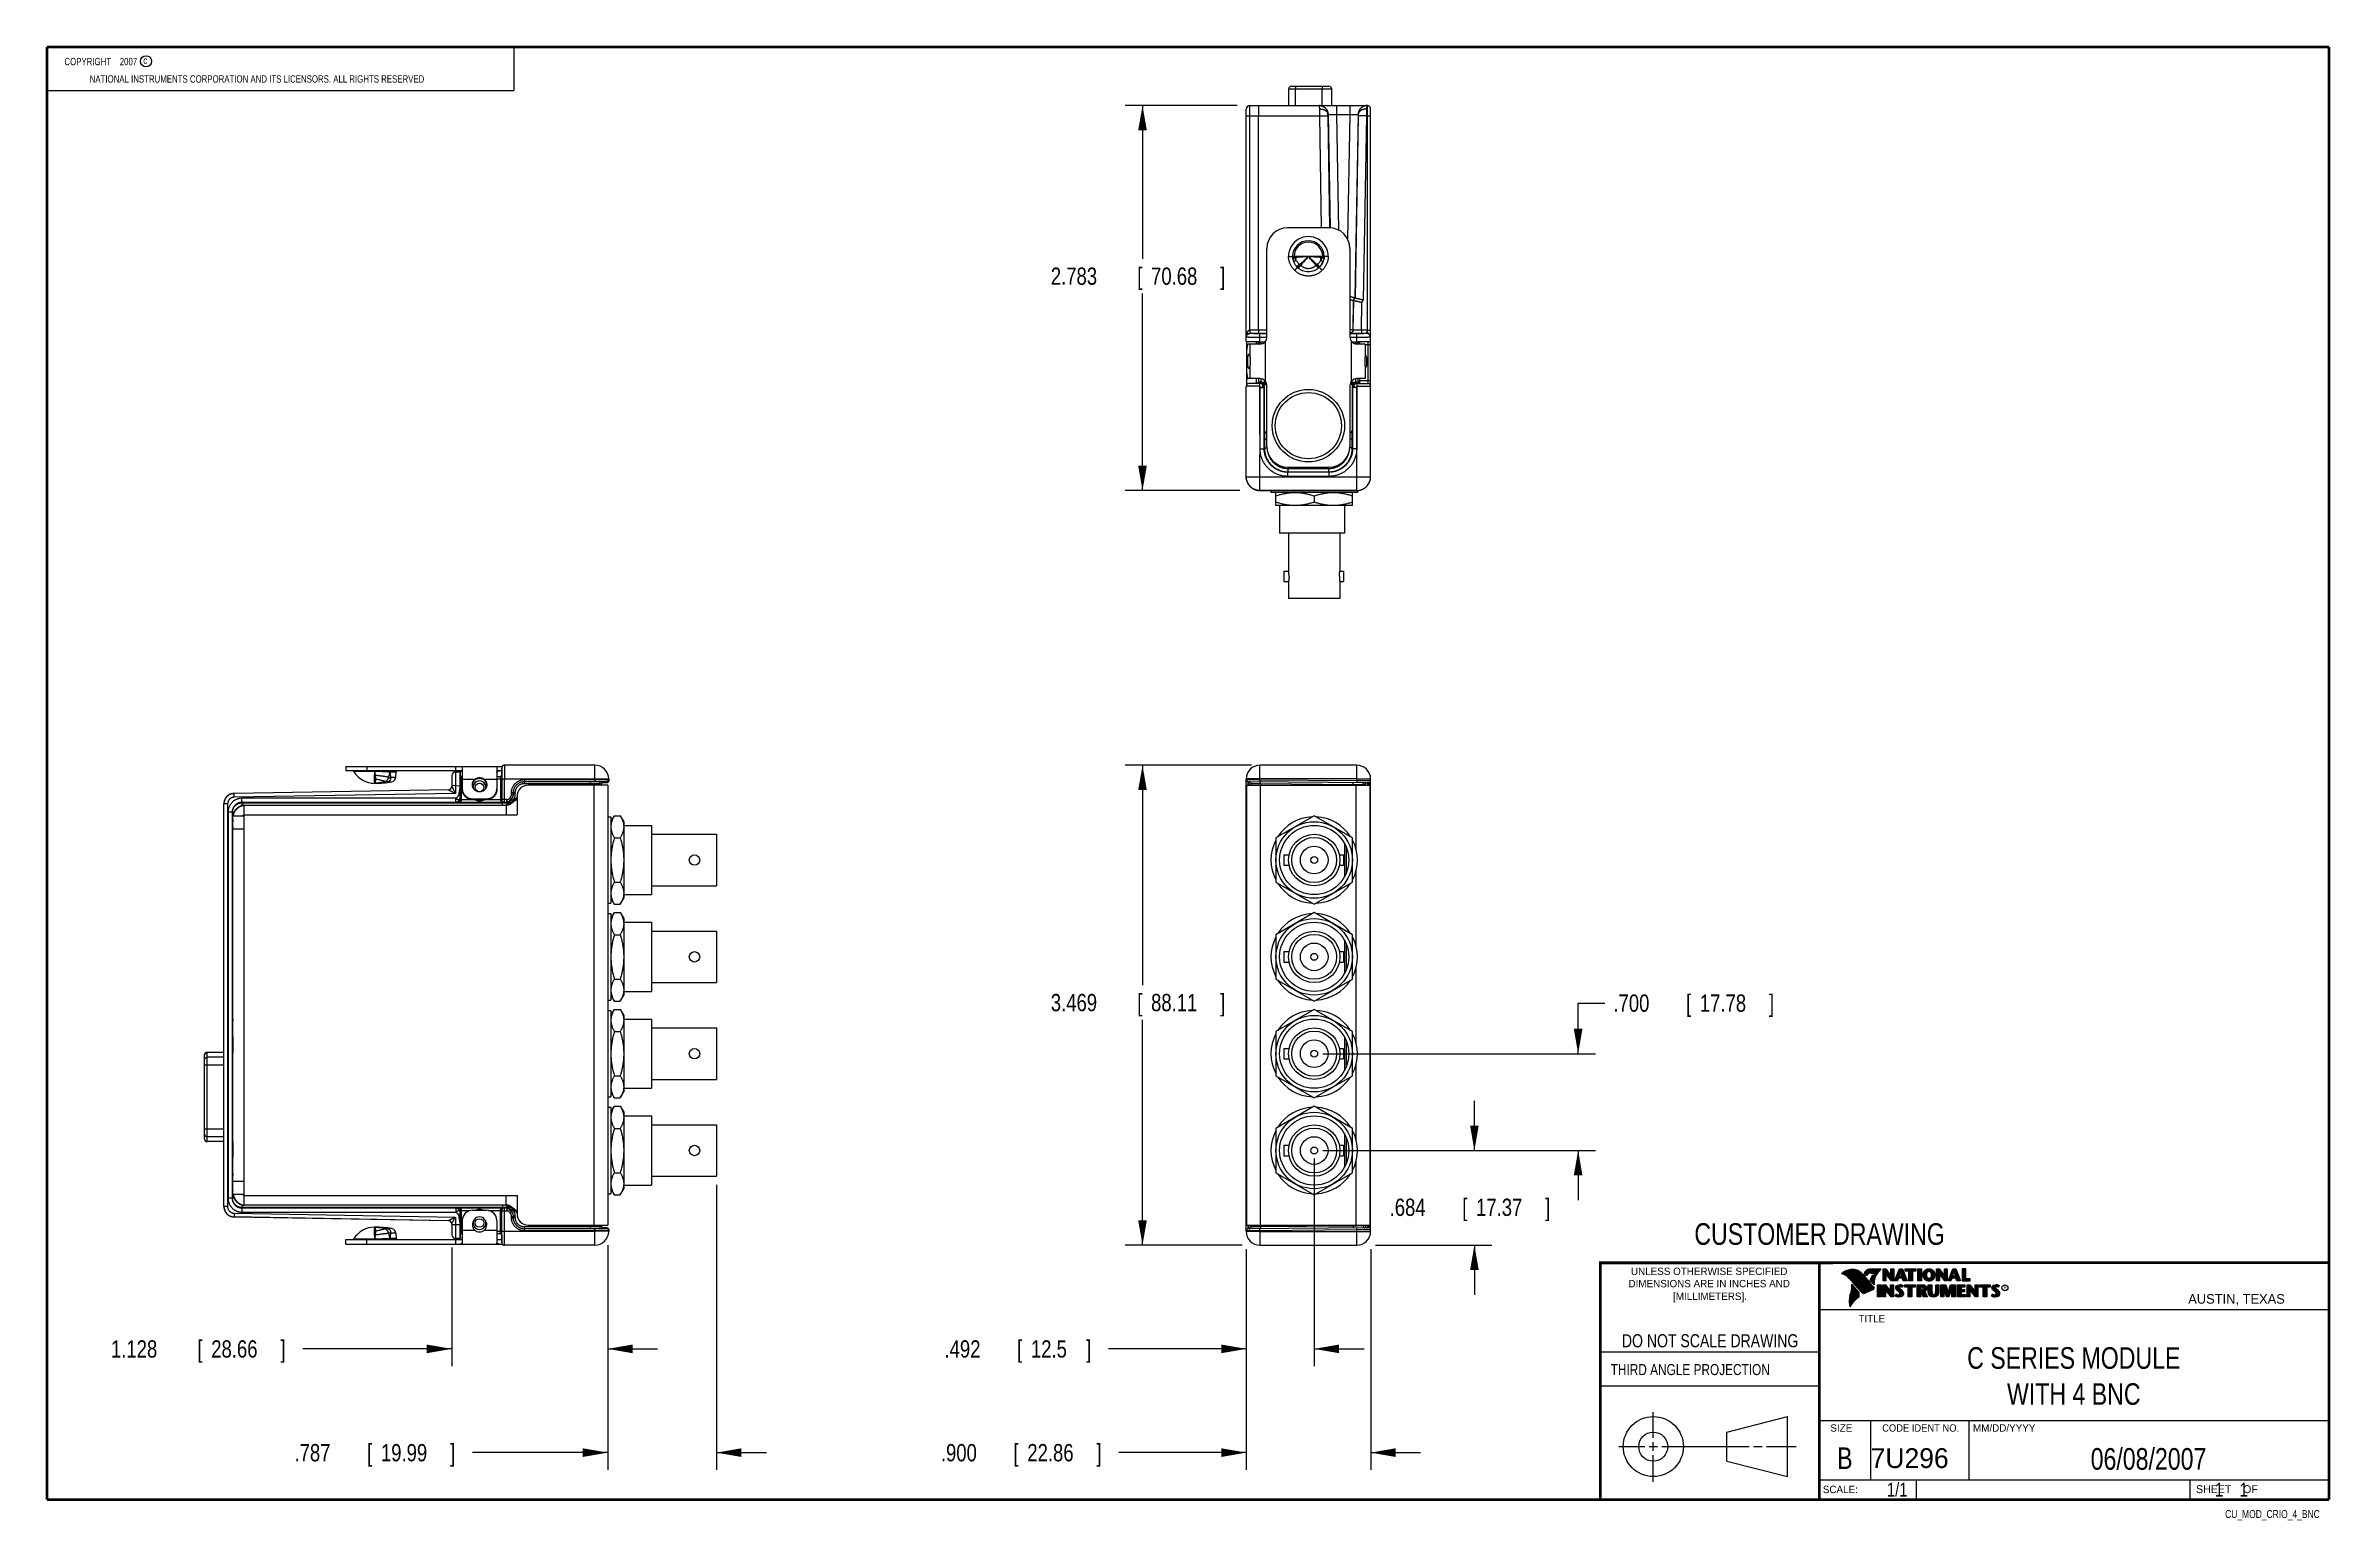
# Model space of a CAD drawing. Header units: inches. Extents: x 0.2 to 16.8, y 0.1 to 10.8.
import ezdxf
from ezdxf.enums import TextEntityAlignment as Align

# ---------------------------------------------------------------- set-up
doc = ezdxf.new("R2010")
doc.units = ezdxf.units.IN
doc.header["$LTSCALE"] = 0.935
doc.header["$MEASUREMENT"] = 0
doc.layers.get('0').update_dxf_attribs({"linetype": 'CONTINUOUS'})
doc.layers.add('DIMENSIONS', color=7, linetype='CONTINUOUS')
doc.styles.get("Standard").update_dxf_attribs({"font": 'txt', "width": 0.8})
doc.dimstyles.new('DIMSTYLE_1', dxfattribs={"dimtxt": 0.125, "dimasz": 0.18, "dimexe": 0.18, "dimexo": 0.0625, "dimgap": 0.09, "dimtad": 0, "dimtih": 1, "dimtoh": 1, "dimdec": 3, "dimzin": 4, "dimdsep": 46, "dimtxsty": 'STANDARD', "dimblk": '_FILLED', "dimblk1": '_FILLED', "dimblk2": '_FILLED', "dimcen": 0.09, "dimadec": 0, "dimazin": 0, "dimtp": 0.01, "dimtm": 0.01, "dimtfac": 1, "dimtdec": 3, "dimtofl": 0, "dimtmove": 0, "dimatfit": 3, "dimldrblk": '_FILLED', "dimfxl": 1, "dimtolj": 1, "dimtzin": 4, "dimarcsym": 0})

msp = doc.modelspace()

# ---------------------------------------------------------------- texts
at = {"color": 2, "linetype": 'CONTINUOUS', "width": 0.8}
for s, height, p in [('c', 0.053, (0.946, 10.6363)), ('NATIONAL INSTRUMENTS CORPORATION AND ITS LICENSORS. ALL RIGHTS RESERVED', 0.053, (0.5583, 10.5016)), ('THIRD ANGLE PROJECTION', 0.08, (11.5564, 1.1584))]:
    msp.add_text(s, height=height, dxfattribs=at).set_placement(p)
at = {"color": 7, "linetype": 'CONTINUOUS', "width": 0.8}
for s, height, p in [('CUSTOMER DRAWING', 0.15625, (13.0668, 2.1001)), ('DO NOT SCALE DRAWING', 0.095, (12.2754, 1.3592)), ('B', 0.1562, (13.2497, 0.4798))]:
    msp.add_text(s, height=height, dxfattribs=at).set_placement(p, align=Align.CENTER)
at = {"color": 2, "linetype": 'CONTINUOUS'}
for s, p in [('DIMENSIONS ARE IN INCHES AND', (12.2688, 1.7933)), ('UNLESS OTHERWISE SPECIFIED', (12.2688, 1.8819)), ('[MILLIMETERS].', (12.2746, 1.7015))]:
    msp.add_text(s, height=0.053254, dxfattribs=at).set_placement(p, align=Align.CENTER)
for s, height, p in [('R', 0.0217, (14.3971, 1.7782)), ('AUSTIN, TEXAS', 0.069617, (15.7327, 1.6745)), ('TITLE', 0.05325, (13.3474, 1.5397)), ('SIZE', 0.05325, (13.1451, 0.7494)), ('MM/DD/YYYY', 0.05325, (14.1765, 0.7494)), ('SCALE:', 0.05325, (13.0904, 0.3053)), ('SHEET    OF', 0.057262, (15.7892, 0.3052))]:
    msp.add_text(s, height=height, dxfattribs=at).set_placement(p)
at = {"color": 2, "linetype": 'CONTINUOUS', "width": 0.95}
msp.add_text('CODE IDENT NO.', height=0.053254, dxfattribs=at).set_placement((13.7978, 0.7494), align=Align.CENTER)
at = {"color": 7, "linetype": 'CONTINUOUS'}
msp.add_text('7U296', height=0.14316, dxfattribs=at).set_placement((13.4363, 0.4866))
at = {"color": 7, "linetype": 'CONTINUOUS', "width": 0.8}
msp.add_text('1/1', height=0.1, dxfattribs=at).set_placement((13.7025, 0.2805), align=Align.RIGHT)
at = {"color": 2, "linetype": 'CONTINUOUS', "width": 0.8}
msp.add_text('CU_MOD_CRIO_4_BNC', height=0.057262, dxfattribs=at).set_placement((16.6837, 0.1254), align=Align.RIGHT)
at = {"color": 2, "linetype": 'CONTINUOUS', "insert": (0.3125, 10.6805), "char_height": 0.053, "width": 0.8904, "attachment_point": 1}
msp.add_mtext('    COPYRIGHT    2007', dxfattribs=at)
at = {"color": 7, "linetype": 'CONTINUOUS'}
for s, insert, char_height, width, attachment_point in [('C SERIES MODULE\\PWITH 4 BNC', (14.9051, 1.3603), 0.15625, 1.875, 2), ('06/08/2007 ', (15.4455, 0.6307), 0.15625, 1.375, 2), ('    1    1', (15.8075, 0.3805), 0.1, 0.8, 1)]:
    msp.add_mtext(s, dxfattribs=dict(at, insert=insert, char_height=char_height, width=width, attachment_point=attachment_point))

# ---------------------------------------------------------------- blocks, each defined once
blk = doc.blocks.new('_FILLED')
at = {"color": 0, "linetype": 'BYBLOCK'}
blk.add_solid([(0, 0), (-1, 0.174), (-1, -0.174)], dxfattribs=at)
blk = doc.blocks.new('*D0')
at = {"layer": 'DIMENSIONS', "color": 2, "linetype": 'CONTINUOUS'}
for p, q in [((3.176, 2.08), (3.176, 1.223)), ((4.304, 2.085), (4.304, 1.223)), ((3.176, 1.348), (2.099, 1.348)), ((4.304, 1.348), (4.664, 1.348))]:
    blk.add_line(p, q, dxfattribs=at)
at = {"layer": 'DIMENSIONS', "color": 2, "linetype": 'CONTINUOUS', "xscale": 0.18, "yscale": 0.18, "zscale": 0.18}
blk.add_blockref('_FILLED', (3.176, 1.348), dxfattribs=at)
at = {"layer": 'DIMENSIONS', "color": 2, "linetype": 'CONTINUOUS', "xscale": 0.18, "yscale": 0.18, "zscale": 0.18, "rotation": 180}
blk.add_blockref('_FILLED', (4.304, 1.348), dxfattribs=at)
at = {"layer": 'DIMENSIONS', "color": 2, "linetype": 'CONTINUOUS', "width": 0.8}
for s, p in [('1.128', (0.712, 1.285)), ('[', (1.337, 1.285)), ('28.66', (1.437, 1.285)), (']', (1.937, 1.285))]:
    blk.add_text(s, height=0.125, dxfattribs=at).set_placement(p)
blk = doc.blocks.new('*D1')
at = {"layer": 'DIMENSIONS', "color": 2, "linetype": 'CONTINUOUS'}
for p, q in [((5.091, 2.534), (5.091, 0.473)), ((4.304, 2.098), (4.304, 0.473)), ((4.304, 0.598), (3.326, 0.598)), ((5.091, 0.598), (5.451, 0.598))]:
    blk.add_line(p, q, dxfattribs=at)
at = {"layer": 'DIMENSIONS', "color": 2, "linetype": 'CONTINUOUS', "xscale": 0.18, "yscale": 0.18, "zscale": 0.18}
blk.add_blockref('_FILLED', (4.304, 0.598), dxfattribs=at)
at = {"layer": 'DIMENSIONS', "color": 2, "linetype": 'CONTINUOUS', "xscale": 0.18, "yscale": 0.18, "zscale": 0.18, "rotation": 180}
blk.add_blockref('_FILLED', (5.091, 0.598), dxfattribs=at)
at = {"layer": 'DIMENSIONS', "color": 2, "linetype": 'CONTINUOUS', "width": 0.8}
for s, p in [('.787', (2.039, 0.535)), ('[', (2.564, 0.535)), ('19.99', (2.664, 0.535)), (']', (3.164, 0.535))]:
    blk.add_text(s, height=0.125, dxfattribs=at).set_placement(p)
blk = doc.blocks.new('*D2')
at = {"layer": 'DIMENSIONS', "color": 2, "linetype": 'CONTINUOUS'}
for p, q in [((8.921, 2.068), (8.921, 0.473)), ((9.821, 2.069), (9.821, 0.473)), ((8.921, 0.598), (8, 0.598)), ((9.821, 0.598), (10.181, 0.598))]:
    blk.add_line(p, q, dxfattribs=at)
at = {"layer": 'DIMENSIONS', "color": 2, "linetype": 'CONTINUOUS', "xscale": 0.18, "yscale": 0.18, "zscale": 0.18}
blk.add_blockref('_FILLED', (8.921, 0.598), dxfattribs=at)
at = {"layer": 'DIMENSIONS', "color": 2, "linetype": 'CONTINUOUS', "xscale": 0.18, "yscale": 0.18, "zscale": 0.18, "rotation": 180}
blk.add_blockref('_FILLED', (9.821, 0.598), dxfattribs=at)
at = {"layer": 'DIMENSIONS', "color": 2, "linetype": 'CONTINUOUS', "width": 0.8}
for s, p in [('.900', (6.713, 0.535)), ('[', (7.238, 0.535)), ('22.86', (7.338, 0.535)), (']', (7.838, 0.535))]:
    blk.add_text(s, height=0.125, dxfattribs=at).set_placement(p)
blk = doc.blocks.new('*D3')
at = {"layer": 'DIMENSIONS', "color": 2, "linetype": 'CONTINUOUS'}
for p, q in [((9.413, 2.725), (9.413, 1.223)), ((8.921, 2.068), (8.921, 1.223)), ((8.921, 1.348), (7.926, 1.348)), ((9.413, 1.348), (9.773, 1.348))]:
    blk.add_line(p, q, dxfattribs=at)
at = {"layer": 'DIMENSIONS', "color": 2, "linetype": 'CONTINUOUS', "xscale": 0.18, "yscale": 0.18, "zscale": 0.18}
blk.add_blockref('_FILLED', (8.921, 1.348), dxfattribs=at)
at = {"layer": 'DIMENSIONS', "color": 2, "linetype": 'CONTINUOUS', "xscale": 0.18, "yscale": 0.18, "zscale": 0.18, "rotation": 180}
blk.add_blockref('_FILLED', (9.413, 1.348), dxfattribs=at)
at = {"layer": 'DIMENSIONS', "color": 2, "linetype": 'CONTINUOUS', "width": 0.8}
for s, p in [('.492', (6.739, 1.285)), ('[', (7.264, 1.285)), ('12.5', (7.364, 1.285)), (']', (7.764, 1.285))]:
    blk.add_text(s, height=0.125, dxfattribs=at).set_placement(p)
blk = doc.blocks.new('*D4')
at = {"layer": 'DIMENSIONS', "color": 2, "linetype": 'CONTINUOUS'}
for p, q in [((10.571, 2.782), (10.571, 3.142)), ((9.475, 2.782), (10.696, 2.782)), ((9.855, 2.098), (10.696, 2.098)), ((10.571, 2.098), (10.571, 1.738))]:
    blk.add_line(p, q, dxfattribs=at)
at = {"layer": 'DIMENSIONS', "color": 2, "linetype": 'CONTINUOUS', "xscale": 0.18, "yscale": 0.18, "zscale": 0.18}
for p, rotation in [((10.571, 2.782), 270), ((10.571, 2.098), 90)]:
    blk.add_blockref('_FILLED', p, dxfattribs=dict(at, rotation=rotation))
at = {"layer": 'DIMENSIONS', "color": 2, "linetype": 'CONTINUOUS', "width": 0.8}
for s, p in [('.684', (9.958, 2.309)), ('[', (10.483, 2.309)), ('17.37', (10.583, 2.309)), (']', (11.083, 2.309))]:
    blk.add_text(s, height=0.125, dxfattribs=at).set_placement(p)
blk = doc.blocks.new('*D5')
at = {"layer": 'DIMENSIONS', "color": 2, "linetype": 'CONTINUOUS'}
for p, q in [((8.958, 5.567), (8.046, 5.567)), ((8.171, 5.567), (8.171, 3.977)), ((8.171, 2.098), (8.171, 3.727)), ((8.892, 2.098), (8.046, 2.098))]:
    blk.add_line(p, q, dxfattribs=at)
at = {"layer": 'DIMENSIONS', "color": 2, "linetype": 'CONTINUOUS', "xscale": 0.18, "yscale": 0.18, "zscale": 0.18}
for p, rotation in [((8.171, 5.567), 90), ((8.171, 2.098), 270)]:
    blk.add_blockref('_FILLED', p, dxfattribs=dict(at, rotation=rotation))
at = {"layer": 'DIMENSIONS', "color": 2, "linetype": 'CONTINUOUS', "width": 0.8}
for s, p in [('3.469', (7.508, 3.789)), ('[', (8.133, 3.789)), ('88.11', (8.233, 3.789)), (']', (8.733, 3.789))]:
    blk.add_text(s, height=0.125, dxfattribs=at).set_placement(p)
blk = doc.blocks.new('*D6')
at = {"layer": 'DIMENSIONS', "color": 2, "linetype": 'CONTINUOUS'}
for p, q in [((11.321, 3.482), (11.321, 3.848)), ((11.321, 3.848), (11.513, 3.848)), ((9.475, 3.482), (11.446, 3.482)), ((9.475, 2.782), (11.446, 2.782)), ((11.321, 2.782), (11.321, 2.422))]:
    blk.add_line(p, q, dxfattribs=at)
at = {"layer": 'DIMENSIONS', "color": 2, "linetype": 'CONTINUOUS', "xscale": 0.18, "yscale": 0.18, "zscale": 0.18}
for p, rotation in [((11.321, 3.482), 270), ((11.321, 2.782), 90)]:
    blk.add_blockref('_FILLED', p, dxfattribs=dict(at, rotation=rotation))
at = {"layer": 'DIMENSIONS', "color": 2, "linetype": 'CONTINUOUS', "width": 0.8}
for s, p in [('.700', (11.576, 3.785)), ('[', (12.101, 3.785)), ('17.78', (12.201, 3.785)), (']', (12.701, 3.785))]:
    blk.add_text(s, height=0.125, dxfattribs=at).set_placement(p)
blk = doc.blocks.new('*D7')
at = {"layer": 'DIMENSIONS', "color": 2, "linetype": 'CONTINUOUS'}
for p, q in [((8.855, 10.336), (8.046, 10.336)), ((8.171, 10.336), (8.171, 9.227)), ((8.171, 7.553), (8.171, 8.977)), ((8.876, 7.553), (8.046, 7.553))]:
    blk.add_line(p, q, dxfattribs=at)
at = {"layer": 'DIMENSIONS', "color": 2, "linetype": 'CONTINUOUS', "xscale": 0.18, "yscale": 0.18, "zscale": 0.18}
for p, rotation in [((8.171, 10.336), 90), ((8.171, 7.553), 270)]:
    blk.add_blockref('_FILLED', p, dxfattribs=dict(at, rotation=rotation))
at = {"layer": 'DIMENSIONS', "color": 2, "linetype": 'CONTINUOUS', "width": 0.8}
for s, p in [('2.783', (7.508, 9.04)), ('[', (8.133, 9.04)), ('70.68', (8.233, 9.04)), (']', (8.733, 9.04))]:
    blk.add_text(s, height=0.125, dxfattribs=at).set_placement(p)

# ---------------------------------------------------------------- dimensions: what is measured, and where the dimension line sits
at = {"layer": 'DIMENSIONS', "color": 2, "linetype": 'CONTINUOUS'}
for base, p1, p2, angle, picture, middle in [((8.1705, 7.553), (8.8555, 10.3358), (8.8763, 7.553), 270, '*D7', (8.1705, 9.1022)), ((8.1705, 5.567), (8.8917, 2.098), (8.958, 5.567), 90, '*D5', (8.1705, 3.8516)), ((11.3205, 3.482), (9.475, 2.782), (9.475, 3.482), 90, '*D6', (12.1883, 3.8478)), ((10.5705, 2.782), (9.8554, 2.098), (9.475, 2.782), 90, '*D4', (10.5705, 2.3711)), ((3.1762, 1.348), (4.3044, 2.0851), (3.1762, 2.0798), 180, '*D0', (1.374, 1.348))]:
    dim = msp.add_linear_dim(base=base, p1=p1, p2=p2, angle=angle, dimstyle='DIMSTYLE_1', dxfattribs=at)
    dim.commit()
    dim.dimension.update_dxf_attribs({"geometry": picture, "text_midpoint": middle, "dimtype": 160})
for base, p1, p2, picture, middle in [((9.4125, 1.348), (8.9205, 2.0679), (9.4125, 2.7249), '*D3', (7.3015, 1.348)), ((5.0914, 0.598), (4.3044, 2.0984), (5.0914, 2.5337), '*D1', (2.6511, 0.598)), ((9.8205, 0.598), (8.9205, 2.0679), (9.8205, 2.0689), '*D2', (7.3252, 0.598))]:
    dim = msp.add_linear_dim(base=base, p1=p1, p2=p2, dimstyle='DIMSTYLE_1', dxfattribs=at)
    dim.commit()
    dim.dimension.update_dxf_attribs({"geometry": picture, "text_midpoint": middle, "dimtype": 160})

# ---------------------------------------------------------------- linework, layer by layer
at = {"color": 2, "linetype": 'CONTINUOUS'}
for p, q in [((0.25, 10.7586), (3.625, 10.7586)), ((0.25, 10.7586), (0.25, 10.4456)), ((3.625, 10.7586), (3.625, 10.4456)), ((0.25, 10.4456), (3.625, 10.4456)), ((13.0652, 1.9695), (16.745, 1.9695)), ((13.0652, 1.9695), (13.0652, 0.2605)), ((13.2311, 1.8934), (13.2311, 1.8949)), ((13.2347, 1.8921), (13.2347, 1.8972)), ((13.2382, 1.8907), (13.2382, 1.8994)), ((13.2418, 1.8892), (13.2418, 1.9015)), ((13.2453, 1.8876), (13.2453, 1.9035)), ((13.2489, 1.8858), (13.2489, 1.9054)), ((13.2524, 1.8839), (13.2524, 1.9069)), ((13.256, 1.8818), (13.256, 1.9084)), ((13.2596, 1.8796), (13.2596, 1.9098)), ((13.2631, 1.8772), (13.2631, 1.9111)), ((13.2667, 1.8747), (13.2667, 1.9124)), ((13.2702, 1.872), (13.2702, 1.9135)), ((13.2738, 1.869), (13.2738, 1.9146)), ((13.2773, 1.8658), (13.2773, 1.9155)), ((13.2809, 1.8624), (13.2809, 1.9164)), ((13.2844, 1.8587), (13.2844, 1.9173)), ((13.288, 1.8549), (13.288, 1.9181)), ((13.2915, 1.851), (13.2915, 1.9188)), ((13.2951, 1.8471), (13.2951, 1.9194)), ((13.2987, 1.8431), (13.2987, 1.9198)), ((13.3022, 1.8391), (13.3022, 1.92)), ((13.3058, 1.8351), (13.3058, 1.9201)), ((13.3093, 1.8311), (13.3093, 1.9201)), ((13.3129, 1.827), (13.3129, 1.9199)), ((13.3164, 1.8229), (13.3164, 1.9196)), ((13.32, 1.8188), (13.32, 1.9192)), ((13.3235, 1.8146), (13.3235, 1.9186)), ((13.3271, 1.8104), (13.3271, 1.9179)), ((13.3306, 1.8062), (13.3306, 1.9172)), ((13.3342, 1.802), (13.3342, 1.9163)), ((13.3378, 1.7978), (13.3378, 1.9151)), ((13.3413, 1.7937), (13.3413, 1.9138)), ((13.3449, 1.7897), (13.3449, 1.9122)), ((13.3484, 1.7856), (13.3484, 1.9103)), ((13.352, 1.7817), (13.352, 1.9081)), ((13.3555, 1.7778), (13.3555, 1.9055)), ((13.3591, 1.7739), (13.3591, 1.9026)), ((13.3626, 1.7701), (13.3626, 1.8991)), ((13.3662, 1.7663), (13.3662, 1.8952)), ((13.3697, 1.7625), (13.3697, 1.8915)), ((13.3733, 1.7588), (13.3733, 1.8878)), ((13.3769, 1.7556), (13.3769, 1.8841)), ((13.3804, 1.7529), (13.3804, 1.8803)), ((13.384, 1.7512), (13.384, 1.8766)), ((13.3875, 1.7509), (13.3875, 1.8728)), ((13.4022, 1.878), (13.3901, 1.8922)), ((13.3911, 1.7518), (13.3911, 1.8691)), ((13.4029, 1.881), (13.3927, 1.893)), ((13.3946, 1.8908), (13.3946, 1.8999)), ((13.3946, 1.7533), (13.3946, 1.8653)), ((13.3982, 1.8866), (13.3982, 1.9062)), ((13.3982, 1.7548), (13.3982, 1.8615)), ((13.4017, 1.8824), (13.4017, 1.9101)), ((13.4017, 1.7563), (13.4017, 1.8574)), ((13.4053, 1.8823), (13.4053, 1.9129)), ((13.4053, 1.7578), (13.4053, 1.8531)), ((13.4088, 1.8844), (13.4088, 1.915)), ((13.4088, 1.7593), (13.4088, 1.8488)), ((13.4124, 1.887), (13.4124, 1.9167)), ((13.4124, 1.7609), (13.4124, 1.8445)), ((13.4159, 1.89), (13.4159, 1.9182)), ((13.4159, 1.7625), (13.4159, 1.8402)), ((13.4195, 1.8937), (13.4195, 1.9193)), ((13.4195, 1.7641), (13.4195, 1.8359)), ((13.4231, 1.8964), (13.4231, 1.9203)), ((13.4231, 1.7657), (13.4231, 1.8316)), ((13.4266, 1.8982), (13.4266, 1.9209)), ((13.4266, 1.7674), (13.4266, 1.8273)), ((13.4302, 1.8995), (13.4302, 1.9214)), ((13.4302, 1.7691), (13.4302, 1.823)), ((13.4414, 1.8328), (13.4319, 1.8437)), ((13.4337, 1.8997), (13.4337, 1.922)), ((13.4337, 1.7708), (13.4337, 1.8187)), ((13.4433, 1.8344), (13.4349, 1.844)), ((13.4373, 1.8991), (13.4373, 1.9224)), ((13.4373, 1.8413), (13.4373, 1.8491)), ((13.4408, 1.898), (13.4408, 1.9228)), ((13.4408, 1.8372), (13.4408, 1.8572)), ((13.4444, 1.8972), (13.4444, 1.9231)), ((13.4444, 1.8331), (13.4444, 1.8665)), ((13.4479, 1.8969), (13.4479, 1.9234)), ((13.4479, 1.8288), (13.4479, 1.873)), ((13.4515, 1.8966), (13.4515, 1.9236)), ((13.4515, 1.8247), (13.4515, 1.8764)), ((13.4529, 1.9261), (13.5132, 1.9271)), ((13.453, 1.9236), (13.5067, 1.9245)), ((13.455, 1.8965), (13.455, 1.9237)), ((13.455, 1.8207), (13.455, 1.878)), ((13.4586, 1.8964), (13.4586, 1.9237)), ((13.4586, 1.8303), (13.4586, 1.879)), ((13.4622, 1.8957), (13.4622, 1.9238)), ((13.4622, 1.8535), (13.4622, 1.8795)), ((13.4657, 1.8935), (13.4657, 1.9238)), ((13.4657, 1.8636), (13.4657, 1.8798)), ((13.4693, 1.872), (13.4693, 1.9239)), ((13.4728, 1.8794), (13.4728, 1.9239)), ((13.4764, 1.8859), (13.4764, 1.924)), ((13.4799, 1.8919), (13.4799, 1.924)), ((13.4835, 1.8973), (13.4835, 1.9241)), ((13.487, 1.9023), (13.487, 1.9242)), ((13.4906, 1.9069), (13.4906, 1.9242)), ((13.4941, 1.9112), (13.4941, 1.9243)), ((13.4977, 1.9153), (13.4977, 1.9243)), ((13.5013, 1.9191), (13.5013, 1.9244)), ((13.5261, 1.9263), (13.5451, 1.9263)), ((13.5261, 1.839), (13.5261, 1.9263)), ((13.5466, 1.839), (13.5261, 1.839)), ((13.5286, 1.9237), (13.5439, 1.9237)), ((13.5286, 1.8415), (13.5286, 1.9237)), ((13.5441, 1.8415), (13.5286, 1.8415)), ((13.5332, 1.8415), (13.5332, 1.9237)), ((13.5367, 1.8415), (13.5367, 1.9237)), ((13.5402, 1.8415), (13.5402, 1.9237)), ((13.5441, 1.8976), (13.5437, 1.9237)), ((13.5439, 1.9237), (13.5854, 1.869)), ((13.5873, 1.8415), (13.5441, 1.8976)), ((13.5441, 1.8976), (13.5441, 1.8415)), ((13.5451, 1.9263), (13.5829, 1.8765)), ((13.586, 1.839), (13.5466, 1.8902)), ((13.5466, 1.8902), (13.5466, 1.839)), ((13.5471, 1.8936), (13.5471, 1.9194)), ((13.5506, 1.8891), (13.5506, 1.9149)), ((13.5541, 1.8846), (13.5541, 1.9103)), ((13.5576, 1.8801), (13.5576, 1.9057)), ((13.561, 1.8756), (13.561, 1.9011)), ((13.5645, 1.8711), (13.5645, 1.8965)), ((13.568, 1.8665), (13.568, 1.8919)), ((13.5715, 1.862), (13.5715, 1.8874)), ((13.575, 1.8575), (13.575, 1.8828)), ((13.5784, 1.853), (13.5784, 1.8782)), ((13.5819, 1.8485), (13.5819, 1.8736)), ((13.5829, 1.9263), (13.6036, 1.9263)), ((13.5829, 1.8765), (13.5829, 1.9263)), ((13.5854, 1.9237), (13.6011, 1.9237)), ((13.5854, 1.869), (13.5854, 1.9237)), ((13.5854, 1.844), (13.5854, 1.869)), ((13.6036, 1.839), (13.586, 1.839)), ((13.6011, 1.8415), (13.5873, 1.8415)), ((13.5889, 1.8415), (13.5889, 1.9237)), ((13.5923, 1.8415), (13.5923, 1.9237)), ((13.5958, 1.8415), (13.5958, 1.9237)), ((13.5993, 1.8415), (13.5993, 1.9237)), ((13.6011, 1.9237), (13.6011, 1.8415)), ((13.6036, 1.9263), (13.6036, 1.839)), ((13.6088, 1.839), (13.6444, 1.9262)), ((13.6294, 1.839), (13.6088, 1.839)), ((13.6125, 1.8415), (13.6461, 1.9237)), ((13.6277, 1.8415), (13.6125, 1.8415)), ((13.6167, 1.8415), (13.6167, 1.8516)), ((13.6201, 1.8415), (13.6201, 1.8601)), ((13.6236, 1.8415), (13.6236, 1.8686)), ((13.6271, 1.8415), (13.6271, 1.8771)), ((13.6361, 1.8623), (13.6277, 1.8415)), ((13.6378, 1.8598), (13.6294, 1.839)), ((13.6306, 1.8486), (13.6306, 1.8857)), ((13.634, 1.8573), (13.634, 1.8942)), ((13.6665, 1.8623), (13.6361, 1.8623)), ((13.6375, 1.8623), (13.6375, 1.9027)), ((13.6647, 1.8598), (13.6378, 1.8598)), ((13.6388, 1.8711), (13.65, 1.9073)), ((13.6639, 1.8711), (13.6388, 1.8711)), ((13.641, 1.8781), (13.641, 1.9112)), ((13.641, 1.8623), (13.641, 1.8711)), ((13.6423, 1.8736), (13.6519, 1.9048)), ((13.6606, 1.8736), (13.6423, 1.8736)), ((13.6444, 1.9262), (13.6664, 1.9262)), ((13.6445, 1.8893), (13.6445, 1.9197)), ((13.6445, 1.8623), (13.6445, 1.8711)), ((13.6461, 1.9237), (13.6647, 1.9237)), ((13.6479, 1.9006), (13.6479, 1.9237)), ((13.6479, 1.8623), (13.6479, 1.8711)), ((13.65, 1.9073), (13.6541, 1.9073)), ((13.6514, 1.9073), (13.6514, 1.9237)), ((13.6514, 1.8623), (13.6514, 1.8711)), ((13.6519, 1.9048), (13.6521, 1.9048)), ((13.6521, 1.9048), (13.6606, 1.8736)), ((13.6541, 1.9073), (13.6639, 1.8711)), ((13.6549, 1.9043), (13.6549, 1.9237)), ((13.6549, 1.8623), (13.6549, 1.8711)), ((13.6584, 1.8915), (13.6584, 1.9237)), ((13.6584, 1.8623), (13.6584, 1.8711)), ((13.6618, 1.8787), (13.6618, 1.9237)), ((13.6618, 1.8623), (13.6618, 1.8711)), ((13.6647, 1.9237), (13.6959, 1.8415)), ((13.6717, 1.839), (13.6647, 1.8598)), ((13.6653, 1.8623), (13.6653, 1.922)), ((13.6664, 1.9262), (13.6995, 1.839)), ((13.6735, 1.8415), (13.6665, 1.8623)), ((13.6688, 1.8555), (13.6688, 1.9128)), ((13.6995, 1.839), (13.6717, 1.839)), ((13.6723, 1.8452), (13.6723, 1.9037)), ((13.6959, 1.8415), (13.6735, 1.8415)), ((13.6757, 1.8415), (13.6757, 1.8945)), ((13.6792, 1.8415), (13.6792, 1.8854)), ((13.6827, 1.8415), (13.6827, 1.8762)), ((13.6862, 1.8415), (13.6862, 1.8671)), ((13.6866, 1.9262), (13.7634, 1.9262)), ((13.6866, 1.9099), (13.6866, 1.9262)), ((13.7118, 1.9099), (13.6866, 1.9099)), ((13.6891, 1.9237), (13.7609, 1.9237)), ((13.6891, 1.9125), (13.6891, 1.9237)), ((13.7143, 1.9125), (13.6891, 1.9125)), ((13.6896, 1.8415), (13.6896, 1.8579)), ((13.6931, 1.9125), (13.6931, 1.9237)), ((13.6931, 1.8415), (13.6931, 1.8488)), ((13.6966, 1.9125), (13.6966, 1.9237)), ((13.7001, 1.9125), (13.7001, 1.9237)), ((13.7035, 1.9125), (13.7035, 1.9237)), ((13.707, 1.9125), (13.707, 1.9237)), ((13.7105, 1.9125), (13.7105, 1.9237)), ((13.7118, 1.839), (13.7118, 1.9099)), ((13.7382, 1.839), (13.7118, 1.839)), ((13.7143, 1.9125), (13.714, 1.9237)), ((13.7143, 1.8415), (13.7143, 1.9125)), ((13.7357, 1.8415), (13.7143, 1.8415)), ((13.7174, 1.8415), (13.7174, 1.9237)), ((13.7209, 1.8415), (13.7209, 1.9237)), ((13.7244, 1.8415), (13.7244, 1.9237)), ((13.7279, 1.8415), (13.7279, 1.9237)), ((13.7313, 1.8415), (13.7313, 1.9237)), ((13.7357, 1.9125), (13.7348, 1.9237)), ((13.7609, 1.9125), (13.7357, 1.9125)), ((13.7357, 1.9125), (13.7357, 1.8415)), ((13.7634, 1.9099), (13.7382, 1.9099)), ((13.7382, 1.9099), (13.7382, 1.839)), ((13.7383, 1.9125), (13.7383, 1.9237)), ((13.7418, 1.9125), (13.7418, 1.9237)), ((13.7452, 1.9125), (13.7452, 1.9237)), ((13.7487, 1.9125), (13.7487, 1.9237)), ((13.7522, 1.9125), (13.7522, 1.9237)), ((13.7557, 1.9125), (13.7557, 1.9237)), ((13.7591, 1.9125), (13.7591, 1.9237)), ((13.7609, 1.9237), (13.7609, 1.9125)), ((13.7634, 1.9262), (13.7634, 1.9099)), ((13.7768, 1.9262), (13.8031, 1.9262)), ((13.7768, 1.839), (13.7768, 1.9262)), ((13.8031, 1.839), (13.7768, 1.839)), ((13.7794, 1.9237), (13.8006, 1.9237)), ((13.7794, 1.8415), (13.7794, 1.9237)), ((13.8006, 1.8415), (13.7794, 1.8415)), ((13.7835, 1.8415), (13.7835, 1.9237)), ((13.787, 1.8415), (13.787, 1.9237)), ((13.7904, 1.8415), (13.7904, 1.9237)), ((13.7939, 1.8415), (13.7939, 1.9237)), ((13.7974, 1.8415), (13.7974, 1.9237)), ((13.8006, 1.9237), (13.8006, 1.8415)), ((13.8031, 1.9262), (13.8031, 1.839)), ((13.8154, 1.8853), (13.8155, 1.8871)), ((13.8154, 1.8834), (13.8154, 1.8853)), ((13.8154, 1.8816), (13.8154, 1.8834)), ((13.8155, 1.8797), (13.8154, 1.8816)), ((13.8155, 1.8871), (13.8157, 1.8889)), ((13.8157, 1.8779), (13.8155, 1.8797)), ((13.8157, 1.8889), (13.8159, 1.8907)), ((13.8159, 1.876), (13.8157, 1.8779)), ((13.8159, 1.8907), (13.8161, 1.8924)), ((13.8162, 1.8742), (13.8159, 1.876)), ((13.8161, 1.8924), (13.8165, 1.8941)), ((13.8166, 1.8724), (13.8162, 1.8742)), ((13.8165, 1.8941), (13.8169, 1.8958)), ((13.817, 1.8706), (13.8166, 1.8724)), ((13.8169, 1.8958), (13.8174, 1.8975)), ((13.8174, 1.8689), (13.817, 1.8706)), ((13.8174, 1.8975), (13.8179, 1.8991)), ((13.8179, 1.8672), (13.8174, 1.8689)), ((13.8179, 1.8991), (13.8185, 1.9006)), ((13.8179, 1.8852), (13.818, 1.8869)), ((13.8179, 1.8834), (13.8179, 1.8852)), ((13.818, 1.8817), (13.8179, 1.8834)), ((13.8185, 1.8655), (13.8179, 1.8672)), ((13.818, 1.8869), (13.8182, 1.8886)), ((13.8181, 1.8799), (13.818, 1.8817)), ((13.8182, 1.8781), (13.8181, 1.8799)), ((13.8182, 1.8886), (13.8184, 1.8903)), ((13.8184, 1.8764), (13.8182, 1.8781)), ((13.8184, 1.8903), (13.8186, 1.892)), ((13.8187, 1.8746), (13.8184, 1.8764)), ((13.8185, 1.9006), (13.8191, 1.9021)), ((13.8191, 1.8639), (13.8185, 1.8655)), ((13.8186, 1.892), (13.819, 1.8936)), ((13.8191, 1.8729), (13.8187, 1.8746)), ((13.819, 1.8936), (13.8193, 1.8952)), ((13.8191, 1.9021), (13.8198, 1.9036)), ((13.8194, 1.8712), (13.8191, 1.8729)), ((13.8198, 1.8623), (13.8191, 1.8639)), ((13.8193, 1.8952), (13.8198, 1.8967)), ((13.8199, 1.8696), (13.8194, 1.8712)), ((13.8198, 1.9036), (13.8206, 1.9051)), ((13.8198, 1.8967), (13.8203, 1.8982)), ((13.8205, 1.8607), (13.8198, 1.8623)), ((13.8204, 1.8679), (13.8199, 1.8696)), ((13.8203, 1.8982), (13.8208, 1.8997)), ((13.8209, 1.8664), (13.8204, 1.8679)), ((13.8213, 1.8592), (13.8205, 1.8607)), ((13.8206, 1.9051), (13.8214, 1.9065)), ((13.8208, 1.8997), (13.8214, 1.9011)), ((13.8209, 1.8664), (13.8208, 1.8997)), ((13.8215, 1.8648), (13.8209, 1.8664)), ((13.8221, 1.8578), (13.8213, 1.8592)), ((13.8214, 1.9065), (13.8223, 1.9079)), ((13.8214, 1.9011), (13.8221, 1.9025)), ((13.8221, 1.8633), (13.8215, 1.8648)), ((13.8221, 1.9025), (13.8228, 1.9038)), ((13.8228, 1.8619), (13.8221, 1.8633)), ((13.823, 1.8563), (13.8221, 1.8578)), ((13.8223, 1.9079), (13.8232, 1.9092)), ((13.8228, 1.9038), (13.8236, 1.9052)), ((13.8235, 1.8604), (13.8228, 1.8619)), ((13.8239, 1.855), (13.823, 1.8563)), ((13.8232, 1.9092), (13.8243, 1.9106)), ((13.8243, 1.8591), (13.8235, 1.8604)), ((13.8236, 1.9052), (13.8244, 1.9065)), ((13.8249, 1.8536), (13.8239, 1.855)), ((13.8243, 1.9106), (13.8253, 1.9119)), ((13.8243, 1.8591), (13.8244, 1.9065)), ((13.8251, 1.8577), (13.8243, 1.8591)), ((13.8244, 1.9065), (13.8253, 1.9077)), ((13.826, 1.8523), (13.8249, 1.8536)), ((13.826, 1.8564), (13.8251, 1.8577)), ((13.8253, 1.9119), (13.8265, 1.9132)), ((13.8253, 1.9077), (13.8262, 1.909)), ((13.8269, 1.8552), (13.826, 1.8564)), ((13.8271, 1.8511), (13.826, 1.8523)), ((13.8262, 1.909), (13.8273, 1.9102)), ((13.8265, 1.9132), (13.8276, 1.9144)), ((13.8279, 1.854), (13.8269, 1.8552)), ((13.8282, 1.8499), (13.8271, 1.8511)), ((13.8273, 1.9102), (13.8283, 1.9114)), ((13.8276, 1.9144), (13.8288, 1.9156)), ((13.8279, 1.854), (13.8283, 1.9114)), ((13.8289, 1.8528), (13.8279, 1.854)), ((13.8294, 1.8487), (13.8282, 1.8499)), ((13.8283, 1.9114), (13.8294, 1.9126)), ((13.8288, 1.9156), (13.8301, 1.9167)), ((13.83, 1.8517), (13.8289, 1.8528)), ((13.8294, 1.9126), (13.8306, 1.9137)), ((13.8306, 1.8476), (13.8294, 1.8487)), ((13.8311, 1.8506), (13.83, 1.8517)), ((13.8301, 1.9167), (13.8314, 1.9178)), ((13.8306, 1.9137), (13.8318, 1.9148)), ((13.8319, 1.8466), (13.8306, 1.8476)), ((13.8311, 1.8506), (13.8318, 1.9148)), ((13.8323, 1.8496), (13.8311, 1.8506)), ((13.8314, 1.9178), (13.8327, 1.9188)), ((13.8318, 1.9148), (13.833, 1.9158)), ((13.8332, 1.8456), (13.8319, 1.8466)), ((13.8335, 1.8486), (13.8323, 1.8496)), ((13.8327, 1.9188), (13.834, 1.9198)), ((13.833, 1.9158), (13.8342, 1.9168)), ((13.8346, 1.8447), (13.8332, 1.8456)), ((13.8347, 1.8477), (13.8335, 1.8486)), ((13.834, 1.9198), (13.8354, 1.9207)), ((13.8342, 1.9168), (13.8355, 1.9177)), ((13.836, 1.8438), (13.8346, 1.8447)), ((13.8347, 1.8477), (13.8355, 1.9177)), ((13.836, 1.8468), (13.8347, 1.8477)), ((13.8354, 1.9207), (13.8368, 1.9215)), ((13.8355, 1.9177), (13.8368, 1.9185)), ((13.8373, 1.846), (13.836, 1.8468)), ((13.8374, 1.843), (13.836, 1.8438)), ((13.8368, 1.9215), (13.8382, 1.9223)), ((13.8368, 1.9185), (13.8381, 1.9193)), ((13.8386, 1.8452), (13.8373, 1.846)), ((13.839, 1.8423), (13.8374, 1.843)), ((13.8381, 1.9193), (13.8394, 1.92)), ((13.8386, 1.8452), (13.8381, 1.9193)), ((13.8382, 1.9223), (13.8397, 1.923)), ((13.84, 1.8445), (13.8386, 1.8452)), ((13.8405, 1.8416), (13.839, 1.8423)), ((13.8394, 1.92), (13.8408, 1.9207)), ((13.8397, 1.923), (13.8412, 1.9237)), ((13.8397, 1.8857), (13.8398, 1.8868)), ((13.8397, 1.8845), (13.8397, 1.8857)), ((13.8397, 1.8833), (13.8397, 1.8845)), ((13.8397, 1.8821), (13.8397, 1.8833)), ((13.8397, 1.8809), (13.8397, 1.8821)), ((13.8398, 1.8796), (13.8397, 1.8809)), ((13.8398, 1.8868), (13.8399, 1.888)), ((13.8399, 1.8784), (13.8398, 1.8796)), ((13.8399, 1.888), (13.84, 1.8891)), ((13.84, 1.8773), (13.8399, 1.8784)), ((13.84, 1.8891), (13.8401, 1.8902)), ((13.8401, 1.8761), (13.84, 1.8773)), ((13.8415, 1.8439), (13.84, 1.8445)), ((13.8401, 1.8902), (13.8402, 1.8913)), ((13.8402, 1.8749), (13.8401, 1.8761)), ((13.8402, 1.8913), (13.8403, 1.8924)), ((13.8404, 1.8738), (13.8402, 1.8749)), ((13.8403, 1.8924), (13.8405, 1.8934)), ((13.8405, 1.8727), (13.8404, 1.8738)), ((13.8405, 1.8934), (13.8407, 1.8944)), ((13.8407, 1.8716), (13.8405, 1.8727)), ((13.8421, 1.8409), (13.8405, 1.8416)), ((13.8407, 1.8944), (13.8409, 1.8954)), ((13.841, 1.8706), (13.8407, 1.8716)), ((13.8408, 1.9207), (13.8422, 1.9213)), ((13.8409, 1.8954), (13.8411, 1.8963)), ((13.8412, 1.8696), (13.841, 1.8706)), ((13.8411, 1.8963), (13.8414, 1.8972)), ((13.8412, 1.9237), (13.8427, 1.9243)), ((13.8414, 1.8686), (13.8412, 1.8696)), ((13.8414, 1.8972), (13.8416, 1.8981)), ((13.8417, 1.8677), (13.8414, 1.8686)), ((13.8415, 1.8439), (13.8417, 1.8678)), ((13.843, 1.8433), (13.8415, 1.8439)), ((13.8416, 1.8981), (13.8419, 1.899)), ((13.842, 1.8667), (13.8417, 1.8677)), ((13.8419, 1.899), (13.8422, 1.8999)), ((13.842, 1.8991), (13.8422, 1.9213)), ((13.8423, 1.8658), (13.842, 1.8667)), ((13.8438, 1.8404), (13.8421, 1.8409)), ((13.8422, 1.9213), (13.8436, 1.9219)), ((13.8422, 1.8999), (13.8426, 1.9007)), ((13.8422, 1.8844), (13.8423, 1.8856)), ((13.8422, 1.8833), (13.8422, 1.8844)), ((13.8422, 1.8821), (13.8422, 1.8833)), ((13.8423, 1.8809), (13.8422, 1.8821)), ((13.8423, 1.8867), (13.8424, 1.8878)), ((13.8423, 1.8856), (13.8423, 1.8867)), ((13.8423, 1.8798), (13.8423, 1.8809)), ((13.8424, 1.8786), (13.8423, 1.8798)), ((13.8427, 1.865), (13.8423, 1.8658)), ((13.8424, 1.8878), (13.8425, 1.8889)), ((13.8425, 1.8775), (13.8424, 1.8786)), ((13.8425, 1.8889), (13.8426, 1.89)), ((13.8426, 1.8764), (13.8425, 1.8775)), ((13.8426, 1.9007), (13.843, 1.9016)), ((13.8426, 1.89), (13.8427, 1.891)), ((13.8427, 1.8753), (13.8426, 1.8764)), ((13.8427, 1.9243), (13.8443, 1.9248)), ((13.8427, 1.891), (13.8428, 1.892)), ((13.8429, 1.8742), (13.8427, 1.8753)), ((13.8431, 1.8641), (13.8427, 1.865)), ((13.8428, 1.892), (13.843, 1.893)), ((13.843, 1.8731), (13.8429, 1.8742)), ((13.843, 1.9016), (13.8434, 1.9024)), ((13.843, 1.893), (13.8432, 1.8939)), ((13.8432, 1.8721), (13.843, 1.8731)), ((13.8445, 1.8428), (13.843, 1.8433)), ((13.8434, 1.8633), (13.8431, 1.8641)), ((13.8432, 1.8939), (13.8434, 1.8948)), ((13.8434, 1.8712), (13.8432, 1.8721)), ((13.8434, 1.9024), (13.8438, 1.9032)), ((13.8434, 1.8948), (13.8436, 1.8957)), ((13.8436, 1.8702), (13.8434, 1.8712)), ((13.8439, 1.8625), (13.8434, 1.8633)), ((13.8436, 1.9219), (13.8451, 1.9224)), ((13.8436, 1.8957), (13.8438, 1.8965)), ((13.8439, 1.8693), (13.8436, 1.8702)), ((13.8438, 1.9032), (13.8443, 1.904)), ((13.8438, 1.8965), (13.844, 1.8974)), ((13.8455, 1.8399), (13.8438, 1.8404)), ((13.8441, 1.8684), (13.8439, 1.8693)), ((13.8443, 1.8617), (13.8439, 1.8625)), ((13.844, 1.8974), (13.8443, 1.8982)), ((13.8444, 1.8676), (13.8441, 1.8684)), ((13.8443, 1.9248), (13.8459, 1.9253)), ((13.8443, 1.904), (13.8447, 1.9047)), ((13.8443, 1.8982), (13.8446, 1.899)), ((13.8448, 1.8609), (13.8443, 1.8617)), ((13.8447, 1.8667), (13.8444, 1.8676)), ((13.8462, 1.8423), (13.8445, 1.8428)), ((13.8446, 1.899), (13.8449, 1.8997)), ((13.8447, 1.9047), (13.8453, 1.9055)), ((13.845, 1.8659), (13.8447, 1.8667)), ((13.8453, 1.8602), (13.8448, 1.8609)), ((13.8449, 1.8997), (13.8453, 1.9005)), ((13.8454, 1.8651), (13.845, 1.8659)), ((13.8451, 1.9224), (13.8466, 1.9229)), ((13.8453, 1.9055), (13.8451, 1.9224)), ((13.8453, 1.9055), (13.8458, 1.9062)), ((13.8453, 1.9005), (13.8456, 1.9012)), ((13.8458, 1.8595), (13.8453, 1.8602)), ((13.8457, 1.8644), (13.8454, 1.8651)), ((13.8473, 1.8395), (13.8455, 1.8399)), ((13.8456, 1.9012), (13.846, 1.902)), ((13.8461, 1.8637), (13.8457, 1.8644)), ((13.8458, 1.9062), (13.8464, 1.9068)), ((13.8464, 1.8588), (13.8458, 1.8595)), ((13.846, 1.8424), (13.8458, 1.8595)), ((13.8459, 1.9253), (13.8476, 1.9257)), ((13.846, 1.902), (13.8464, 1.9027)), ((13.8465, 1.863), (13.8461, 1.8637)), ((13.8478, 1.8419), (13.8462, 1.8423)), ((13.8464, 1.9068), (13.847, 1.9074)), ((13.8464, 1.9027), (13.8468, 1.9033)), ((13.847, 1.8581), (13.8464, 1.8588)), ((13.8469, 1.8623), (13.8465, 1.863)), ((13.8466, 1.9229), (13.8481, 1.9233)), ((13.8468, 1.9033), (13.8473, 1.9039)), ((13.8473, 1.8617), (13.8469, 1.8623)), ((13.847, 1.9074), (13.8477, 1.908)), ((13.8477, 1.8575), (13.847, 1.8581)), ((13.8473, 1.9039), (13.8478, 1.9045)), ((13.8478, 1.8611), (13.8473, 1.8617)), ((13.8491, 1.8391), (13.8473, 1.8395)), ((13.8476, 1.9257), (13.8492, 1.9261)), ((13.8477, 1.908), (13.8483, 1.9086)), ((13.8483, 1.857), (13.8477, 1.8575)), ((13.8478, 1.9045), (13.8482, 1.9051)), ((13.8483, 1.8605), (13.8478, 1.8611)), ((13.8495, 1.8416), (13.8478, 1.8419)), ((13.8481, 1.9233), (13.8497, 1.9236)), ((13.8482, 1.9051), (13.8488, 1.9056)), ((13.8483, 1.9086), (13.849, 1.9091)), ((13.8488, 1.8599), (13.8483, 1.8605)), ((13.849, 1.8564), (13.8483, 1.857)), ((13.8488, 1.9056), (13.8493, 1.9061)), ((13.8494, 1.8594), (13.8488, 1.8599)), ((13.849, 1.9091), (13.8497, 1.9095)), ((13.8498, 1.8559), (13.849, 1.8564)), ((13.8509, 1.8388), (13.8491, 1.8391)), ((13.8492, 1.9261), (13.8509, 1.9264)), ((13.8493, 1.9061), (13.8498, 1.9065)), ((13.8499, 1.8589), (13.8494, 1.8594)), ((13.8495, 1.9094), (13.8495, 1.9236)), ((13.8495, 1.8416), (13.8495, 1.8561)), ((13.8513, 1.8413), (13.8495, 1.8416)), ((13.8497, 1.9236), (13.8513, 1.9239)), ((13.8497, 1.9095), (13.8505, 1.9099)), ((13.8498, 1.9065), (13.8504, 1.9069)), ((13.8505, 1.8555), (13.8498, 1.8559)), ((13.8505, 1.8585), (13.8499, 1.8589)), ((13.8504, 1.9069), (13.851, 1.9073)), ((13.8505, 1.9099), (13.8512, 1.9103)), ((13.8511, 1.8581), (13.8505, 1.8585)), ((13.8513, 1.8551), (13.8505, 1.8555)), ((13.8509, 1.9264), (13.8527, 1.9266)), ((13.8528, 1.8386), (13.8509, 1.8388)), ((13.851, 1.9073), (13.8516, 1.9077)), ((13.8518, 1.8577), (13.8511, 1.8581)), ((13.8512, 1.9103), (13.852, 1.9106)), ((13.8513, 1.9239), (13.853, 1.9241)), ((13.8521, 1.8547), (13.8513, 1.8551)), ((13.853, 1.8411), (13.8513, 1.8413)), ((13.8516, 1.9077), (13.8523, 1.908)), ((13.8524, 1.8574), (13.8518, 1.8577)), ((13.852, 1.9106), (13.8528, 1.9109)), ((13.853, 1.8544), (13.8521, 1.8547)), ((13.8523, 1.908), (13.8529, 1.9083)), ((13.8531, 1.8571), (13.8524, 1.8574)), ((13.8527, 1.9266), (13.8544, 1.9268)), ((13.8528, 1.9109), (13.8536, 1.9111)), ((13.8547, 1.8384), (13.8528, 1.8386)), ((13.8529, 1.9083), (13.8536, 1.9085)), ((13.853, 1.9241), (13.8546, 1.9243)), ((13.853, 1.9109), (13.853, 1.9241)), ((13.8538, 1.8542), (13.853, 1.8544)), ((13.853, 1.8411), (13.853, 1.8544)), ((13.8548, 1.841), (13.853, 1.8411)), ((13.8538, 1.8568), (13.8531, 1.8571)), ((13.8536, 1.9111), (13.8545, 1.9113)), ((13.8536, 1.9085), (13.8543, 1.9087)), ((13.8545, 1.8566), (13.8538, 1.8568)), ((13.8547, 1.854), (13.8538, 1.8542)), ((13.8543, 1.9087), (13.855, 1.9089)), ((13.8544, 1.9268), (13.8561, 1.9269)), ((13.8545, 1.9113), (13.8553, 1.9115)), ((13.8552, 1.8564), (13.8545, 1.8566)), ((13.8546, 1.9243), (13.8563, 1.9244)), ((13.8556, 1.8538), (13.8547, 1.854)), ((13.8565, 1.8384), (13.8547, 1.8384)), ((13.8566, 1.8409), (13.8548, 1.841)), ((13.855, 1.9089), (13.8557, 1.909)), ((13.8559, 1.8563), (13.8552, 1.8564)), ((13.8553, 1.9115), (13.8562, 1.9116)), ((13.8565, 1.8537), (13.8556, 1.8538)), ((13.8557, 1.909), (13.8565, 1.9091)), ((13.8567, 1.8562), (13.8559, 1.8563)), ((13.8561, 1.9269), (13.8579, 1.927)), ((13.8562, 1.9116), (13.8571, 1.9117)), ((13.8563, 1.9244), (13.8579, 1.9245)), ((13.8565, 1.9116), (13.8565, 1.9244)), ((13.8565, 1.9091), (13.8572, 1.9092)), ((13.8574, 1.8537), (13.8565, 1.8537)), ((13.8565, 1.8409), (13.8565, 1.8537)), ((13.8584, 1.8383), (13.8565, 1.8384)), ((13.8584, 1.8408), (13.8566, 1.8409)), ((13.8574, 1.8562), (13.8567, 1.8562)), ((13.8571, 1.9117), (13.858, 1.9117)), ((13.8572, 1.9092), (13.858, 1.9092)), ((13.8582, 1.8562), (13.8574, 1.8562)), ((13.8583, 1.8537), (13.8574, 1.8537)), ((13.8579, 1.927), (13.8596, 1.927)), ((13.8579, 1.9245), (13.8596, 1.9244)), ((13.858, 1.9117), (13.8589, 1.9117)), ((13.858, 1.9092), (13.8587, 1.9091)), ((13.8589, 1.8563), (13.8582, 1.8562)), ((13.8592, 1.8537), (13.8583, 1.8537)), ((13.8601, 1.8409), (13.8584, 1.8408)), ((13.8602, 1.8384), (13.8584, 1.8383)), ((13.8587, 1.9091), (13.8595, 1.9091)), ((13.8589, 1.9117), (13.8598, 1.9116)), ((13.8597, 1.8564), (13.8589, 1.8563)), ((13.8601, 1.8539), (13.8592, 1.8537)), ((13.8595, 1.9091), (13.8602, 1.909)), ((13.8596, 1.927), (13.8614, 1.9269)), ((13.8596, 1.9244), (13.8612, 1.9243)), ((13.8605, 1.8565), (13.8597, 1.8564)), ((13.8598, 1.9116), (13.8607, 1.9114)), ((13.8599, 1.8409), (13.8601, 1.8539)), ((13.861, 1.854), (13.8601, 1.8539)), ((13.8618, 1.841), (13.8601, 1.8409)), ((13.8602, 1.909), (13.861, 1.9088)), ((13.862, 1.8384), (13.8602, 1.8384)), ((13.8612, 1.8567), (13.8605, 1.8565)), ((13.8607, 1.9114), (13.8616, 1.9113)), ((13.861, 1.9114), (13.8612, 1.9243)), ((13.861, 1.9088), (13.8617, 1.9086)), ((13.8619, 1.8542), (13.861, 1.854)), ((13.8612, 1.9243), (13.8628, 1.9242)), ((13.862, 1.8569), (13.8612, 1.8567)), ((13.8614, 1.9269), (13.8631, 1.9267)), ((13.8616, 1.9113), (13.8624, 1.911)), ((13.8617, 1.9086), (13.8624, 1.9084)), ((13.8635, 1.8411), (13.8618, 1.841)), ((13.8627, 1.8545), (13.8619, 1.8542)), ((13.8627, 1.8571), (13.862, 1.8569)), ((13.8638, 1.8386), (13.862, 1.8384)), ((13.8624, 1.911), (13.8632, 1.9108)), ((13.8624, 1.9084), (13.8631, 1.9081)), ((13.8634, 1.8574), (13.8627, 1.8571)), ((13.8636, 1.8547), (13.8627, 1.8545)), ((13.8628, 1.9242), (13.8644, 1.924)), ((13.8631, 1.9267), (13.8648, 1.9265)), ((13.8631, 1.9081), (13.8638, 1.9079)), ((13.8632, 1.9108), (13.864, 1.9105)), ((13.8641, 1.8577), (13.8634, 1.8574)), ((13.8634, 1.8411), (13.8636, 1.8547)), ((13.8652, 1.8413), (13.8635, 1.8411)), ((13.8644, 1.8551), (13.8636, 1.8547)), ((13.8638, 1.9079), (13.8645, 1.9076)), ((13.8656, 1.8388), (13.8638, 1.8386)), ((13.864, 1.9105), (13.8648, 1.9102)), ((13.8647, 1.858), (13.8641, 1.8577)), ((13.8643, 1.9104), (13.8644, 1.924)), ((13.8644, 1.924), (13.8661, 1.9237)), ((13.8652, 1.8554), (13.8644, 1.8551)), ((13.8645, 1.9076), (13.8651, 1.9072)), ((13.8653, 1.8584), (13.8647, 1.858)), ((13.8648, 1.9265), (13.8665, 1.9262)), ((13.8648, 1.9102), (13.8656, 1.9098)), ((13.8651, 1.9072), (13.8657, 1.9069)), ((13.8659, 1.8558), (13.8652, 1.8554)), ((13.8668, 1.8416), (13.8652, 1.8413)), ((13.8659, 1.8588), (13.8653, 1.8584)), ((13.8656, 1.9098), (13.8663, 1.9094)), ((13.8673, 1.8391), (13.8656, 1.8388)), ((13.8657, 1.9069), (13.8662, 1.9065)), ((13.8665, 1.8592), (13.8659, 1.8588)), ((13.8667, 1.8562), (13.8659, 1.8558)), ((13.8661, 1.9237), (13.8676, 1.9233)), ((13.8662, 1.9065), (13.8668, 1.9061)), ((13.8663, 1.9094), (13.867, 1.909)), ((13.8665, 1.9262), (13.8682, 1.9258)), ((13.867, 1.8596), (13.8665, 1.8592)), ((13.8674, 1.8567), (13.8667, 1.8562)), ((13.8668, 1.9061), (13.8673, 1.9056)), ((13.8685, 1.842), (13.8668, 1.8416)), ((13.8669, 1.8416), (13.867, 1.8565)), ((13.867, 1.909), (13.8677, 1.9085)), ((13.8675, 1.8601), (13.867, 1.8596)), ((13.8673, 1.9056), (13.8677, 1.9052)), ((13.869, 1.8395), (13.8673, 1.8391)), ((13.8681, 1.8572), (13.8674, 1.8567)), ((13.8675, 1.9087), (13.8676, 1.9233)), ((13.868, 1.8606), (13.8675, 1.8601)), ((13.8676, 1.9233), (13.8692, 1.9229)), ((13.8677, 1.9085), (13.8683, 1.908)), ((13.8677, 1.9052), (13.8682, 1.9047)), ((13.8684, 1.8612), (13.868, 1.8606)), ((13.8687, 1.8577), (13.8681, 1.8572)), ((13.8682, 1.9258), (13.8699, 1.9254)), ((13.8682, 1.9047), (13.8686, 1.9042)), ((13.8683, 1.908), (13.869, 1.9075)), ((13.8688, 1.8618), (13.8684, 1.8612)), ((13.8701, 1.8424), (13.8685, 1.842)), ((13.8686, 1.9042), (13.869, 1.9037)), ((13.8693, 1.8583), (13.8687, 1.8577)), ((13.8693, 1.8624), (13.8688, 1.8618)), ((13.869, 1.9075), (13.8695, 1.907)), ((13.869, 1.9037), (13.8694, 1.9031)), ((13.8707, 1.8399), (13.869, 1.8395)), ((13.8692, 1.9229), (13.8708, 1.9225)), ((13.8696, 1.8631), (13.8693, 1.8624)), ((13.8699, 1.859), (13.8693, 1.8583)), ((13.8694, 1.9031), (13.8698, 1.9025)), ((13.8695, 1.907), (13.8701, 1.9064)), ((13.87, 1.8638), (13.8696, 1.8631)), ((13.8698, 1.9025), (13.8701, 1.9019)), ((13.8699, 1.9254), (13.8715, 1.9249)), ((13.8704, 1.8596), (13.8699, 1.859)), ((13.8704, 1.8645), (13.87, 1.8638)), ((13.8701, 1.9064), (13.8706, 1.9058)), ((13.8701, 1.9019), (13.8704, 1.9012)), ((13.8716, 1.8428), (13.8701, 1.8424)), ((13.8704, 1.9012), (13.8708, 1.9005)), ((13.8707, 1.8653), (13.8704, 1.8645)), ((13.8709, 1.8603), (13.8704, 1.8596)), ((13.8706, 1.9058), (13.8711, 1.9052)), ((13.871, 1.8661), (13.8707, 1.8653)), ((13.8724, 1.8404), (13.8707, 1.8399)), ((13.8708, 1.9225), (13.8723, 1.922)), ((13.871, 1.9053), (13.8708, 1.9225)), ((13.8708, 1.9005), (13.8711, 1.8998)), ((13.8714, 1.8611), (13.8709, 1.8603)), ((13.8713, 1.8669), (13.871, 1.8661)), ((13.8711, 1.9052), (13.8715, 1.9045)), ((13.8711, 1.8998), (13.8714, 1.899)), ((13.8716, 1.8677), (13.8713, 1.8669)), ((13.8714, 1.899), (13.8717, 1.8981)), ((13.8719, 1.8618), (13.8714, 1.8611)), ((13.8716, 1.8428), (13.8714, 1.8611)), ((13.8715, 1.9249), (13.8732, 1.9243)), ((13.8715, 1.9045), (13.872, 1.9038)), ((13.8719, 1.8686), (13.8716, 1.8677)), ((13.8732, 1.8434), (13.8716, 1.8428)), ((13.8717, 1.8981), (13.8719, 1.8972)), ((13.8719, 1.8972), (13.8722, 1.8963)), ((13.8722, 1.8695), (13.8719, 1.8686)), ((13.8723, 1.8626), (13.8719, 1.8618)), ((13.872, 1.9038), (13.8724, 1.9031)), ((13.8722, 1.8963), (13.8724, 1.8954)), ((13.8724, 1.8704), (13.8722, 1.8695)), ((13.8723, 1.922), (13.8738, 1.9214)), ((13.8727, 1.8634), (13.8723, 1.8626)), ((13.8724, 1.9031), (13.8727, 1.9023)), ((13.8724, 1.8954), (13.8727, 1.8944)), ((13.8727, 1.8713), (13.8724, 1.8704)), ((13.8741, 1.841), (13.8724, 1.8404)), ((13.8727, 1.9023), (13.8731, 1.9015)), ((13.8727, 1.8944), (13.8729, 1.8933)), ((13.8729, 1.8723), (13.8727, 1.8713)), ((13.873, 1.8643), (13.8727, 1.8634)), ((13.8729, 1.8933), (13.8731, 1.8923)), ((13.8731, 1.8733), (13.8729, 1.8723)), ((13.8734, 1.8651), (13.873, 1.8643)), ((13.8731, 1.9015), (13.8734, 1.9007)), ((13.8731, 1.8923), (13.8732, 1.8912)), ((13.8732, 1.8743), (13.8731, 1.8733)), ((13.8732, 1.9243), (13.8748, 1.9237)), ((13.8732, 1.8912), (13.8734, 1.8901)), ((13.8734, 1.8753), (13.8732, 1.8743)), ((13.8747, 1.844), (13.8732, 1.8434)), ((13.8734, 1.9007), (13.8737, 1.8998)), ((13.8734, 1.8901), (13.8735, 1.889)), ((13.8735, 1.8764), (13.8734, 1.8753)), ((13.8737, 1.866), (13.8734, 1.8651)), ((13.8735, 1.889), (13.8736, 1.8878)), ((13.8736, 1.8775), (13.8735, 1.8764)), ((13.8736, 1.8878), (13.8737, 1.8867)), ((13.8737, 1.8786), (13.8736, 1.8775)), ((13.8737, 1.8998), (13.8741, 1.8989)), ((13.8737, 1.8867), (13.8737, 1.8855)), ((13.8737, 1.8855), (13.8738, 1.8844)), ((13.8738, 1.8798), (13.8737, 1.8786)), ((13.874, 1.8669), (13.8737, 1.866)), ((13.8738, 1.9214), (13.8753, 1.9207)), ((13.8741, 1.8988), (13.8738, 1.9214)), ((13.8738, 1.8844), (13.8738, 1.8832)), ((13.8738, 1.8832), (13.8738, 1.8821)), ((13.8738, 1.8821), (13.8738, 1.8809)), ((13.8738, 1.8809), (13.8738, 1.8798)), ((13.8743, 1.8678), (13.874, 1.8669)), ((13.8741, 1.8989), (13.8744, 1.898)), ((13.8757, 1.8417), (13.8741, 1.841)), ((13.8746, 1.8688), (13.8743, 1.8678)), ((13.8744, 1.898), (13.8746, 1.897)), ((13.8747, 1.844), (13.8744, 1.8681)), ((13.8746, 1.897), (13.8749, 1.896)), ((13.8749, 1.8697), (13.8746, 1.8688)), ((13.8762, 1.8447), (13.8747, 1.844)), ((13.8748, 1.9237), (13.8763, 1.923)), ((13.8749, 1.896), (13.8751, 1.8949)), ((13.8751, 1.8707), (13.8749, 1.8697)), ((13.8751, 1.8949), (13.8754, 1.8938)), ((13.8754, 1.8718), (13.8751, 1.8707)), ((13.8753, 1.9207), (13.8767, 1.92)), ((13.8754, 1.8938), (13.8756, 1.8927)), ((13.8756, 1.8728), (13.8754, 1.8718)), ((13.8756, 1.8927), (13.8757, 1.8916)), ((13.8757, 1.8739), (13.8756, 1.8728)), ((13.8757, 1.8916), (13.8759, 1.8904)), ((13.8759, 1.875), (13.8757, 1.8739)), ((13.8773, 1.8424), (13.8757, 1.8417)), ((13.8759, 1.8904), (13.876, 1.8892)), ((13.876, 1.8762), (13.8759, 1.875)), ((13.876, 1.8892), (13.8761, 1.888)), ((13.8761, 1.8773), (13.876, 1.8762)), ((13.8761, 1.888), (13.8762, 1.8869)), ((13.8762, 1.8785), (13.8761, 1.8773)), ((13.8762, 1.8869), (13.8763, 1.8857)), ((13.8763, 1.8797), (13.8762, 1.8785)), ((13.8776, 1.8454), (13.8762, 1.8447)), ((13.8763, 1.923), (13.8778, 1.9223)), ((13.8763, 1.8857), (13.8763, 1.8844)), ((13.8763, 1.8844), (13.8763, 1.8832)), ((13.8763, 1.8832), (13.8763, 1.882)), ((13.8763, 1.882), (13.8763, 1.8808)), ((13.8763, 1.8808), (13.8763, 1.8797)), ((13.8767, 1.92), (13.8781, 1.9193)), ((13.8788, 1.8432), (13.8773, 1.8424)), ((13.8776, 1.8454), (13.8781, 1.9193)), ((13.879, 1.8462), (13.8776, 1.8454)), ((13.8778, 1.9223), (13.8793, 1.9215)), ((13.8781, 1.9193), (13.8795, 1.9185)), ((13.8803, 1.844), (13.8788, 1.8432)), ((13.8804, 1.847), (13.879, 1.8462)), ((13.8793, 1.9215), (13.8808, 1.9207)), ((13.8795, 1.9185), (13.8808, 1.9176)), ((13.8818, 1.8449), (13.8803, 1.844)), ((13.8817, 1.8479), (13.8804, 1.847)), ((13.8808, 1.9207), (13.8822, 1.9197)), ((13.8808, 1.9176), (13.8821, 1.9167)), ((13.8817, 1.8479), (13.8821, 1.9167)), ((13.883, 1.8489), (13.8817, 1.8479)), ((13.8832, 1.8459), (13.8818, 1.8449)), ((13.8821, 1.9167), (13.8833, 1.9158)), ((13.8822, 1.9197), (13.8836, 1.9188)), ((13.8842, 1.8499), (13.883, 1.8489)), ((13.8846, 1.8469), (13.8832, 1.8459)), ((13.8833, 1.9158), (13.8845, 1.9148)), ((13.8836, 1.9188), (13.8849, 1.9178)), ((13.8853, 1.8509), (13.8842, 1.8499)), ((13.8845, 1.9148), (13.8857, 1.9137)), ((13.8853, 1.8509), (13.8845, 1.9148)), ((13.8858, 1.848), (13.8846, 1.8469)), ((13.8849, 1.9178), (13.8862, 1.9167)), ((13.8864, 1.852), (13.8853, 1.8509)), ((13.8857, 1.9137), (13.8868, 1.9126)), ((13.8871, 1.8491), (13.8858, 1.848)), ((13.8862, 1.9167), (13.8874, 1.9156)), ((13.8875, 1.8532), (13.8864, 1.852)), ((13.8868, 1.9126), (13.8879, 1.9115)), ((13.8882, 1.8503), (13.8871, 1.8491)), ((13.8874, 1.9156), (13.8886, 1.9144)), ((13.8884, 1.8543), (13.8875, 1.8532)), ((13.8879, 1.9115), (13.8889, 1.9103)), ((13.8894, 1.8515), (13.8882, 1.8503)), ((13.8884, 1.8543), (13.8889, 1.9103)), ((13.8894, 1.8556), (13.8884, 1.8543)), ((13.8886, 1.9144), (13.8897, 1.9132)), ((13.8889, 1.9103), (13.8898, 1.9091)), ((13.8903, 1.8568), (13.8894, 1.8556)), ((13.8904, 1.8528), (13.8894, 1.8515)), ((13.8897, 1.9132), (13.8908, 1.9119)), ((13.8898, 1.9091), (13.8907, 1.9079)), ((13.8912, 1.8581), (13.8903, 1.8568)), ((13.8914, 1.8541), (13.8904, 1.8528)), ((13.8907, 1.9079), (13.8916, 1.9066)), ((13.8908, 1.9119), (13.8918, 1.9106)), ((13.892, 1.8595), (13.8912, 1.8581)), ((13.8924, 1.8554), (13.8914, 1.8541)), ((13.8916, 1.9066), (13.8924, 1.9053)), ((13.8918, 1.9106), (13.8928, 1.9093)), ((13.892, 1.8595), (13.8924, 1.9053)), ((13.8928, 1.8608), (13.892, 1.8595)), ((13.8924, 1.9053), (13.8932, 1.904)), ((13.8933, 1.8568), (13.8924, 1.8554)), ((13.8928, 1.9093), (13.8937, 1.908)), ((13.8935, 1.8622), (13.8928, 1.8608)), ((13.8932, 1.904), (13.8939, 1.9026)), ((13.8942, 1.8582), (13.8933, 1.8568)), ((13.8942, 1.8637), (13.8935, 1.8622)), ((13.8937, 1.908), (13.8946, 1.9066)), ((13.8939, 1.9026), (13.8945, 1.9012)), ((13.8948, 1.8651), (13.8942, 1.8637)), ((13.895, 1.8596), (13.8942, 1.8582)), ((13.8945, 1.9012), (13.8951, 1.8997)), ((13.8946, 1.9066), (13.8954, 1.9051)), ((13.8954, 1.8666), (13.8948, 1.8651)), ((13.8958, 1.8611), (13.895, 1.8596)), ((13.8951, 1.8997), (13.8956, 1.8982)), ((13.8954, 1.9051), (13.8961, 1.9037)), ((13.8959, 1.8681), (13.8954, 1.8666)), ((13.8956, 1.8982), (13.8961, 1.8967)), ((13.8959, 1.8681), (13.8956, 1.8982)), ((13.8965, 1.8626), (13.8958, 1.8611)), ((13.8964, 1.8697), (13.8959, 1.8681)), ((13.8961, 1.9037), (13.8968, 1.9022)), ((13.8961, 1.8967), (13.8966, 1.8951)), ((13.8968, 1.8713), (13.8964, 1.8697)), ((13.8971, 1.8641), (13.8965, 1.8626)), ((13.8966, 1.8951), (13.8969, 1.8934)), ((13.8968, 1.9022), (13.8974, 1.9006)), ((13.8972, 1.8729), (13.8968, 1.8713)), ((13.8969, 1.8934), (13.8973, 1.8918)), ((13.8978, 1.8657), (13.8971, 1.8641)), ((13.8975, 1.8745), (13.8972, 1.8729)), ((13.8973, 1.8918), (13.8976, 1.8901)), ((13.8974, 1.9006), (13.898, 1.899)), ((13.8977, 1.8762), (13.8975, 1.8745)), ((13.8976, 1.8901), (13.8978, 1.8883)), ((13.8979, 1.8779), (13.8977, 1.8762)), ((13.8978, 1.8883), (13.8979, 1.8866)), ((13.8983, 1.8673), (13.8978, 1.8657)), ((13.8979, 1.8866), (13.8981, 1.8848)), ((13.898, 1.8796), (13.8979, 1.8779)), ((13.898, 1.899), (13.8985, 1.8974)), ((13.8981, 1.8813), (13.898, 1.8796)), ((13.8981, 1.8848), (13.8981, 1.8831)), ((13.8981, 1.8831), (13.8981, 1.8813)), ((13.8988, 1.869), (13.8983, 1.8673)), ((13.8985, 1.8974), (13.899, 1.8957)), ((13.8993, 1.8707), (13.8988, 1.869)), ((13.899, 1.8957), (13.8994, 1.894)), ((13.8996, 1.8724), (13.8993, 1.8707)), ((13.8994, 1.894), (13.8998, 1.8922)), ((13.9, 1.8741), (13.8996, 1.8724)), ((13.8998, 1.8922), (13.9001, 1.8904)), ((13.9002, 1.8759), (13.9, 1.8741)), ((13.9001, 1.8904), (13.9003, 1.8886)), ((13.9004, 1.8777), (13.9002, 1.8759)), ((13.9003, 1.8886), (13.9005, 1.8868)), ((13.9006, 1.8795), (13.9004, 1.8777)), ((13.9005, 1.8868), (13.9006, 1.8849)), ((13.9006, 1.8849), (13.9006, 1.8831)), ((13.9006, 1.8831), (13.9006, 1.8813)), ((13.9006, 1.8813), (13.9006, 1.8795)), ((13.9129, 1.9263), (13.932, 1.9263)), ((13.9129, 1.839), (13.9129, 1.9263)), ((13.9334, 1.839), (13.9129, 1.839)), ((13.9154, 1.9237), (13.9307, 1.9237)), ((13.9154, 1.8415), (13.9154, 1.9237)), ((13.9309, 1.8415), (13.9154, 1.8415)), ((13.919, 1.8415), (13.919, 1.9237)), ((13.9234, 1.8415), (13.9234, 1.9237)), ((13.9269, 1.8415), (13.9269, 1.9237)), ((13.9294, 1.9237), (13.9309, 1.8976)), ((13.9307, 1.9237), (13.9722, 1.869)), ((13.9741, 1.8415), (13.9309, 1.8976)), ((13.9309, 1.8976), (13.9309, 1.8415)), ((13.932, 1.9263), (13.9697, 1.8765)), ((13.9329, 1.895), (13.9329, 1.9208)), ((13.9729, 1.839), (13.9334, 1.8902)), ((13.9334, 1.8902), (13.9334, 1.839)), ((13.9364, 1.8905), (13.9364, 1.9162)), ((13.9399, 1.886), (13.9399, 1.9117)), ((13.9433, 1.8815), (13.9433, 1.9071)), ((13.9468, 1.8769), (13.9468, 1.9025)), ((13.9503, 1.8724), (13.9503, 1.8979)), ((13.9538, 1.8679), (13.9538, 1.8933)), ((13.9573, 1.8634), (13.9573, 1.8888)), ((13.9607, 1.8589), (13.9607, 1.8842)), ((13.9642, 1.8544), (13.9642, 1.8796)), ((13.9677, 1.8498), (13.9677, 1.875)), ((13.9697, 1.9263), (13.9904, 1.9263)), ((13.9697, 1.8765), (13.9697, 1.9263)), ((13.9712, 1.8453), (13.9722, 1.869)), ((13.9722, 1.9237), (13.9879, 1.9237)), ((13.9722, 1.869), (13.9722, 1.9237)), ((13.9904, 1.839), (13.9729, 1.839)), ((13.9879, 1.8415), (13.9741, 1.8415)), ((13.9746, 1.8408), (13.9746, 1.9237)), ((13.9781, 1.8415), (13.9781, 1.9237)), ((13.9816, 1.8415), (13.9816, 1.9237)), ((13.9851, 1.8415), (13.9851, 1.9237)), ((13.9879, 1.9237), (13.9879, 1.8415)), ((13.9904, 1.9263), (13.9904, 1.839)), ((13.9956, 1.839), (14.0313, 1.9262)), ((14.0163, 1.839), (13.9956, 1.839)), ((13.9994, 1.8415), (14.033, 1.9237)), ((14.0146, 1.8415), (13.9994, 1.8415)), ((14.0024, 1.8415), (14.0024, 1.849)), ((14.0059, 1.8415), (14.0059, 1.8575)), ((14.0094, 1.8415), (14.0094, 1.866)), ((14.0129, 1.8415), (14.0129, 1.8745)), ((14.0229, 1.8623), (14.0146, 1.8415)), ((14.0163, 1.8459), (14.0163, 1.883)), ((14.0247, 1.8598), (14.0163, 1.839)), ((14.0198, 1.8546), (14.0198, 1.8915)), ((14.0533, 1.8623), (14.0229, 1.8623)), ((14.0233, 1.8623), (14.0233, 1.9)), ((14.0515, 1.8598), (14.0247, 1.8598)), ((14.0257, 1.8711), (14.0369, 1.9073)), ((14.0508, 1.8711), (14.0257, 1.8711)), ((14.0268, 1.8623), (14.0268, 1.9085)), ((14.0291, 1.8736), (14.0388, 1.9048)), ((14.0475, 1.8736), (14.0291, 1.8736)), ((14.0302, 1.8858), (14.0302, 1.917)), ((14.0302, 1.8623), (14.0302, 1.8711)), ((14.0313, 1.9262), (14.0533, 1.9262)), ((14.033, 1.9237), (14.0515, 1.9237)), ((14.0337, 1.897), (14.0337, 1.9237)), ((14.0337, 1.8623), (14.0337, 1.8711)), ((14.0369, 1.9073), (14.0409, 1.9073)), ((14.0372, 1.9073), (14.0372, 1.9237)), ((14.0372, 1.8623), (14.0372, 1.8711)), ((14.0388, 1.9048), (14.039, 1.9048)), ((14.039, 1.9048), (14.0475, 1.8736)), ((14.0407, 1.9073), (14.0407, 1.9237)), ((14.0407, 1.8623), (14.0407, 1.8711)), ((14.0409, 1.9073), (14.0508, 1.8711)), ((14.0441, 1.8956), (14.0441, 1.9237)), ((14.0441, 1.8623), (14.0441, 1.8711)), ((14.0476, 1.8828), (14.0476, 1.9237)), ((14.0476, 1.8623), (14.0476, 1.8711)), ((14.0511, 1.8623), (14.0511, 1.9237)), ((14.0515, 1.9237), (14.0827, 1.8415)), ((14.0585, 1.839), (14.0515, 1.8598)), ((14.0533, 1.9262), (14.0864, 1.839)), ((14.0604, 1.8415), (14.0533, 1.8623)), ((14.0546, 1.8587), (14.0546, 1.9157)), ((14.058, 1.8484), (14.058, 1.9066)), ((14.0864, 1.839), (14.0585, 1.839)), ((14.0827, 1.8415), (14.0604, 1.8415)), ((14.0615, 1.8415), (14.0615, 1.8974)), ((14.065, 1.8415), (14.065, 1.8883)), ((14.0685, 1.8415), (14.0685, 1.8791)), ((14.0719, 1.8415), (14.0719, 1.8699)), ((14.0754, 1.8415), (14.0754, 1.8608)), ((14.0789, 1.8415), (14.0789, 1.8516)), ((14.1236, 1.9262), (14.0973, 1.9262)), ((14.0973, 1.9262), (14.0973, 1.839)), ((14.0973, 1.839), (14.1555, 1.839)), ((14.1211, 1.9237), (14.0998, 1.9237)), ((14.0998, 1.9237), (14.0998, 1.8415)), ((14.0998, 1.8415), (14.153, 1.8415)), ((14.1032, 1.8415), (14.1032, 1.9237)), ((14.1067, 1.8415), (14.1067, 1.9237)), ((14.1102, 1.8415), (14.1102, 1.9237)), ((14.1136, 1.8415), (14.1136, 1.9237)), ((14.1171, 1.8415), (14.1171, 1.9237)), ((14.1206, 1.8415), (14.1206, 1.8527)), ((14.1211, 1.8527), (14.1211, 1.9237)), ((14.153, 1.8527), (14.1211, 1.8527)), ((14.1236, 1.8552), (14.1236, 1.9262)), ((14.1555, 1.8552), (14.1236, 1.8552)), ((14.1241, 1.8415), (14.1241, 1.8527)), ((14.1275, 1.8415), (14.1275, 1.8527)), ((14.131, 1.8415), (14.131, 1.8527)), ((14.1345, 1.8415), (14.1345, 1.8527)), ((14.138, 1.8415), (14.138, 1.8527)), ((14.1414, 1.8415), (14.1414, 1.8527)), ((14.1449, 1.8415), (14.1449, 1.8527)), ((14.1484, 1.8415), (14.1484, 1.8527)), ((14.153, 1.8415), (14.153, 1.8527)), ((14.1555, 1.839), (14.1555, 1.8552)), ((16.745, 1.9695), (16.745, 0.2605)), ((13.288, 1.6603), (13.288, 1.7273)), ((13.2915, 1.6655), (13.2915, 1.7383)), ((13.2951, 1.6705), (13.2951, 1.7497)), ((13.2987, 1.6752), (13.2987, 1.7654)), ((13.3541, 1.7564), (13.301, 1.8168)), ((13.3022, 1.6797), (13.3022, 1.7929)), ((13.3515, 1.7555), (13.3033, 1.8103)), ((13.3058, 1.684), (13.3058, 1.8075)), ((13.3093, 1.6881), (13.3093, 1.8035)), ((13.3129, 1.692), (13.3129, 1.7994)), ((13.3164, 1.6958), (13.3164, 1.7954)), ((13.32, 1.6994), (13.32, 1.7914)), ((13.3235, 1.7028), (13.3235, 1.7873)), ((13.3271, 1.7061), (13.3271, 1.7833)), ((13.3306, 1.7093), (13.3306, 1.7792)), ((13.3342, 1.7123), (13.3342, 1.7752)), ((13.3378, 1.7152), (13.3378, 1.7712)), ((13.3413, 1.718), (13.3413, 1.7671)), ((13.3449, 1.7208), (13.3449, 1.7631)), ((13.3484, 1.7234), (13.3484, 1.759)), ((13.351, 1.7252), (13.3515, 1.7555)), ((13.3534, 1.7238), (13.3541, 1.7564)), ((13.4373, 1.7725), (13.4373, 1.8144)), ((13.4408, 1.7743), (13.4408, 1.8101)), ((13.4444, 1.7761), (13.4444, 1.8058)), ((13.4479, 1.7779), (13.4479, 1.8015)), ((13.4515, 1.7798), (13.4515, 1.7972)), ((13.455, 1.7817), (13.455, 1.7929)), ((13.4609, 1.8106), (13.4586, 1.8131)), ((13.4586, 1.7837), (13.4586, 1.7886)), ((13.4865, 1.8113), (13.5128, 1.8113)), ((13.4865, 1.724), (13.4865, 1.8113)), ((13.5128, 1.724), (13.4865, 1.724)), ((13.489, 1.8087), (13.5103, 1.8087)), ((13.489, 1.7266), (13.489, 1.8087)), ((13.5103, 1.7266), (13.489, 1.7266)), ((13.4914, 1.7266), (13.4914, 1.8087)), ((13.4949, 1.7266), (13.4949, 1.8087)), ((13.4983, 1.7266), (13.4983, 1.8087)), ((13.5018, 1.7266), (13.5018, 1.8087)), ((13.5053, 1.7266), (13.5053, 1.8087)), ((13.5088, 1.7266), (13.5088, 1.8087)), ((13.5103, 1.8087), (13.5103, 1.7266)), ((13.5128, 1.8113), (13.5128, 1.724)), ((13.5241, 1.8113), (13.5432, 1.8113)), ((13.5241, 1.724), (13.5241, 1.8113)), ((13.5446, 1.724), (13.5241, 1.724)), ((13.5266, 1.8088), (13.5419, 1.8088)), ((13.5266, 1.7266), (13.5266, 1.8088)), ((13.5421, 1.7266), (13.5266, 1.7266)), ((13.5296, 1.7266), (13.5296, 1.8088)), ((13.5331, 1.7266), (13.5331, 1.8088)), ((13.5366, 1.7266), (13.5366, 1.8088)), ((13.5401, 1.7266), (13.5401, 1.8088)), ((13.5419, 1.8088), (13.5834, 1.7541)), ((13.5853, 1.7266), (13.5421, 1.7827)), ((13.5421, 1.7827), (13.5421, 1.7266)), ((13.5432, 1.8113), (13.5809, 1.7616)), ((13.5435, 1.7809), (13.5435, 1.8067)), ((13.5841, 1.724), (13.5446, 1.7753)), ((13.5446, 1.7753), (13.5446, 1.724)), ((13.547, 1.7763), (13.547, 1.8021)), ((13.5505, 1.7718), (13.5505, 1.7975)), ((13.554, 1.7673), (13.554, 1.7929)), ((13.5574, 1.7628), (13.5574, 1.7884)), ((13.5609, 1.7583), (13.5609, 1.7838)), ((13.5644, 1.7538), (13.5644, 1.7792)), ((13.5679, 1.7492), (13.5679, 1.7746)), ((13.5713, 1.7447), (13.5713, 1.77)), ((13.5748, 1.7402), (13.5748, 1.7654)), ((13.5783, 1.7357), (13.5783, 1.7609)), ((13.5809, 1.8113), (13.6016, 1.8113)), ((13.5809, 1.7616), (13.5809, 1.8113)), ((13.5818, 1.7312), (13.5818, 1.7563)), ((13.5834, 1.8088), (13.5991, 1.8088)), ((13.5834, 1.7541), (13.5834, 1.8088)), ((13.6016, 1.724), (13.5841, 1.724)), ((13.5852, 1.7266), (13.5852, 1.8088)), ((13.5991, 1.7266), (13.5853, 1.7266)), ((13.5887, 1.7266), (13.5887, 1.8088)), ((13.5922, 1.7266), (13.5922, 1.8088)), ((13.5957, 1.7266), (13.5957, 1.8088)), ((13.5991, 1.8088), (13.5991, 1.7266)), ((13.6016, 1.8113), (13.6016, 1.724)), ((13.614, 1.7304), (13.6218, 1.7448)), ((13.6189, 1.7271), (13.614, 1.7304)), ((13.6173, 1.7312), (13.6226, 1.741)), ((13.6201, 1.7293), (13.6173, 1.7312)), ((13.618, 1.7893), (13.6195, 1.7968)), ((13.6186, 1.7836), (13.618, 1.7893)), ((13.6206, 1.7785), (13.6186, 1.7836)), ((13.6237, 1.7251), (13.6189, 1.7271)), ((13.6195, 1.7968), (13.6242, 1.8037)), ((13.62, 1.7294), (13.62, 1.7362)), ((13.6245, 1.7276), (13.6201, 1.7293)), ((13.6206, 1.7892), (13.6219, 1.7958)), ((13.6211, 1.7842), (13.6206, 1.7892)), ((13.6233, 1.7746), (13.6206, 1.7785)), ((13.6228, 1.7797), (13.6211, 1.7842)), ((13.6218, 1.7448), (13.6251, 1.7424)), ((13.6219, 1.7958), (13.626, 1.8019)), ((13.6226, 1.741), (13.6237, 1.7402)), ((13.6252, 1.7762), (13.6228, 1.7797)), ((13.6285, 1.7694), (13.6233, 1.7746)), ((13.6235, 1.778), (13.6235, 1.7982)), ((13.6235, 1.7278), (13.6237, 1.7402)), ((13.6237, 1.7402), (13.6274, 1.7384)), ((13.6308, 1.7236), (13.6237, 1.7251)), ((13.6242, 1.8037), (13.6303, 1.8082)), ((13.6312, 1.7261), (13.6245, 1.7276)), ((13.6251, 1.7424), (13.6284, 1.7407)), ((13.6302, 1.7712), (13.6252, 1.7762)), ((13.626, 1.8019), (13.6315, 1.806)), ((13.6269, 1.7745), (13.6269, 1.8026)), ((13.6269, 1.727), (13.6269, 1.7386)), ((13.6274, 1.7384), (13.6321, 1.7368)), ((13.6284, 1.7407), (13.6327, 1.7392)), ((13.6405, 1.7593), (13.6285, 1.7694)), ((13.6422, 1.7612), (13.6302, 1.7712)), ((13.6303, 1.8082), (13.639, 1.8116)), ((13.6304, 1.771), (13.6304, 1.8051)), ((13.6304, 1.7263), (13.6304, 1.7374)), ((13.6368, 1.7227), (13.6308, 1.7236)), ((13.637, 1.7253), (13.6312, 1.7261)), ((13.6315, 1.806), (13.6396, 1.8092)), ((13.6321, 1.7368), (13.6366, 1.7362)), ((13.6327, 1.7392), (13.6366, 1.7388)), ((13.6339, 1.7682), (13.6339, 1.8069)), ((13.6339, 1.7257), (13.6339, 1.7366)), ((13.6366, 1.7388), (13.6402, 1.7391)), ((13.6366, 1.7362), (13.6408, 1.7366)), ((13.6411, 1.7226), (13.6368, 1.7227)), ((13.641, 1.7251), (13.637, 1.7253)), ((13.6374, 1.7653), (13.6374, 1.8083)), ((13.6374, 1.7252), (13.6374, 1.7362)), ((13.639, 1.8116), (13.6486, 1.8127)), ((13.6396, 1.8092), (13.6487, 1.8102)), ((13.6402, 1.7391), (13.6429, 1.7401)), ((13.6444, 1.7554), (13.6405, 1.7593)), ((13.6418, 1.7935), (13.6408, 1.8093)), ((13.6408, 1.7623), (13.6415, 1.791)), ((13.6408, 1.7366), (13.6441, 1.7379)), ((13.6408, 1.7251), (13.6408, 1.7366)), ((13.6539, 1.7268), (13.641, 1.7251)), ((13.6548, 1.7244), (13.6411, 1.7226)), ((13.6418, 1.7935), (13.6415, 1.791)), ((13.6415, 1.791), (13.6424, 1.7873)), ((13.6434, 1.796), (13.6418, 1.7935)), ((13.6464, 1.757), (13.6422, 1.7612)), ((13.6424, 1.7873), (13.646, 1.7827)), ((13.6429, 1.7401), (13.6455, 1.7419)), ((13.6458, 1.7978), (13.6434, 1.796)), ((13.6443, 1.7926), (13.6441, 1.7911)), ((13.6441, 1.7911), (13.6447, 1.7884)), ((13.6441, 1.7379), (13.6473, 1.7402)), ((13.6443, 1.7967), (13.6443, 1.8097)), ((13.6453, 1.7943), (13.6443, 1.7926)), ((13.6443, 1.7591), (13.6443, 1.7849)), ((13.6443, 1.7256), (13.6443, 1.738)), ((13.6467, 1.7518), (13.6444, 1.7554)), ((13.6447, 1.7884), (13.6479, 1.7845)), ((13.647, 1.7955), (13.6453, 1.7943)), ((13.6455, 1.7419), (13.647, 1.7443)), ((13.649, 1.7987), (13.6458, 1.7978)), ((13.646, 1.7827), (13.6577, 1.773)), ((13.649, 1.7529), (13.6464, 1.757)), ((13.6477, 1.7481), (13.6467, 1.7518)), ((13.6495, 1.7962), (13.647, 1.7955)), ((13.647, 1.7443), (13.6477, 1.7481)), ((13.6473, 1.7402), (13.6493, 1.7434)), ((13.6478, 1.7983), (13.6478, 1.8101)), ((13.6478, 1.7548), (13.6478, 1.7813)), ((13.6478, 1.726), (13.6478, 1.7405)), ((13.6479, 1.7845), (13.6594, 1.7749)), ((13.6486, 1.8127), (13.6551, 1.8122)), ((13.6487, 1.8102), (13.6547, 1.8097)), ((13.6521, 1.799), (13.649, 1.7987)), ((13.6503, 1.7482), (13.649, 1.7529)), ((13.6493, 1.7434), (13.6503, 1.7482)), ((13.6522, 1.7965), (13.6495, 1.7962)), ((13.6513, 1.7989), (13.6513, 1.81)), ((13.6513, 1.7265), (13.6513, 1.7784)), ((13.6554, 1.7989), (13.6521, 1.799)), ((13.6551, 1.7964), (13.6522, 1.7965)), ((13.6628, 1.7318), (13.6539, 1.7268)), ((13.6547, 1.8097), (13.6614, 1.8083)), ((13.6547, 1.7989), (13.6547, 1.8097)), ((13.6547, 1.7269), (13.6547, 1.7755)), ((13.6644, 1.7298), (13.6548, 1.7244)), ((13.6551, 1.8122), (13.6621, 1.8107)), ((13.6596, 1.7955), (13.6551, 1.7964)), ((13.6602, 1.7979), (13.6554, 1.7989)), ((13.6577, 1.773), (13.6607, 1.77)), ((13.6582, 1.7983), (13.6582, 1.809)), ((13.6582, 1.7292), (13.6582, 1.7725)), ((13.6594, 1.7749), (13.6626, 1.7718)), ((13.662, 1.7947), (13.6596, 1.7955)), ((13.663, 1.797), (13.6602, 1.7979)), ((13.6607, 1.77), (13.6638, 1.7668)), ((13.6614, 1.8083), (13.6655, 1.8069)), ((13.6617, 1.7974), (13.6617, 1.8082)), ((13.6617, 1.7306), (13.6617, 1.769)), ((13.6644, 1.7932), (13.662, 1.7947)), ((13.6621, 1.8107), (13.6665, 1.8093)), ((13.6626, 1.7718), (13.6657, 1.7685)), ((13.6679, 1.7375), (13.6628, 1.7318)), ((13.6633, 1.7968), (13.663, 1.797)), ((13.6678, 1.8058), (13.6633, 1.7968)), ((13.6638, 1.7668), (13.6672, 1.7625)), ((13.6713, 1.807), (13.6644, 1.7932)), ((13.6701, 1.7361), (13.6644, 1.7298)), ((13.6652, 1.8005), (13.6652, 1.807)), ((13.6652, 1.7345), (13.6652, 1.765)), ((13.6655, 1.8069), (13.6678, 1.8058)), ((13.6657, 1.7685), (13.6693, 1.7638)), ((13.6665, 1.8093), (13.6713, 1.807)), ((13.6672, 1.7625), (13.6696, 1.7575)), ((13.6705, 1.7433), (13.6679, 1.7375)), ((13.6686, 1.7383), (13.6686, 1.7595)), ((13.6693, 1.7638), (13.672, 1.7584)), ((13.6696, 1.7575), (13.6709, 1.7536)), ((13.6729, 1.7425), (13.6701, 1.7361)), ((13.6713, 1.7483), (13.6705, 1.7433)), ((13.6709, 1.7536), (13.6713, 1.7483)), ((13.672, 1.7584), (13.6734, 1.7541)), ((13.6738, 1.7482), (13.6729, 1.7425)), ((13.6734, 1.7541), (13.6738, 1.7482)), ((13.6822, 1.8113), (13.759, 1.8113)), ((13.6822, 1.795), (13.6822, 1.8113)), ((13.7074, 1.795), (13.6822, 1.795)), ((13.6847, 1.8087), (13.7565, 1.8087)), ((13.6847, 1.7975), (13.6847, 1.8087)), ((13.7099, 1.7975), (13.6847, 1.7975)), ((13.6895, 1.7975), (13.6895, 1.8087)), ((13.693, 1.7975), (13.693, 1.8087)), ((13.6964, 1.7975), (13.6964, 1.8087)), ((13.6999, 1.7975), (13.6999, 1.8087)), ((13.7034, 1.7975), (13.7034, 1.8087)), ((13.7069, 1.7975), (13.7069, 1.8087)), ((13.7074, 1.724), (13.7074, 1.795)), ((13.7338, 1.724), (13.7074, 1.724)), ((13.7099, 1.7975), (13.7103, 1.8087)), ((13.7099, 1.7266), (13.7099, 1.7975)), ((13.7313, 1.7266), (13.7099, 1.7266)), ((13.7138, 1.7266), (13.7138, 1.8087)), ((13.7173, 1.7266), (13.7173, 1.8087)), ((13.7208, 1.7266), (13.7208, 1.8087)), ((13.7242, 1.7266), (13.7242, 1.8087)), ((13.7277, 1.7266), (13.7277, 1.8087)), ((13.7313, 1.7975), (13.7312, 1.8087)), ((13.7565, 1.7975), (13.7313, 1.7975)), ((13.7313, 1.7975), (13.7313, 1.7266)), ((13.759, 1.795), (13.7338, 1.795)), ((13.7338, 1.795), (13.7338, 1.724)), ((13.7347, 1.7975), (13.7347, 1.8087)), ((13.7382, 1.7975), (13.7382, 1.8087)), ((13.7416, 1.7975), (13.7416, 1.8087)), ((13.7451, 1.7975), (13.7451, 1.8087)), ((13.7486, 1.7975), (13.7486, 1.8087)), ((13.7521, 1.7975), (13.7521, 1.8087)), ((13.7565, 1.8087), (13.7565, 1.7975)), ((13.759, 1.8113), (13.759, 1.795)), ((13.7723, 1.8113), (13.8123, 1.8113)), ((13.7723, 1.724), (13.7723, 1.8113)), ((13.7987, 1.724), (13.7723, 1.724)), ((13.7748, 1.8088), (13.8121, 1.8088)), ((13.7748, 1.7266), (13.7748, 1.8088)), ((13.7961, 1.7266), (13.7748, 1.7266)), ((13.7764, 1.7266), (13.7764, 1.8088)), ((13.7799, 1.7266), (13.7799, 1.8088)), ((13.7833, 1.7266), (13.7833, 1.8088)), ((13.7868, 1.7266), (13.7868, 1.8088)), ((13.7903, 1.7266), (13.7903, 1.8088)), ((13.7938, 1.7266), (13.7938, 1.8088)), ((13.7961, 1.7975), (13.7972, 1.8088)), ((13.8064, 1.7975), (13.7961, 1.7975)), ((13.7961, 1.7266), (13.7961, 1.7975)), ((13.7961, 1.7709), (13.8068, 1.7709)), ((13.8072, 1.7596), (13.7961, 1.7596)), ((13.8064, 1.7949), (13.7987, 1.7949)), ((13.7987, 1.7949), (13.7987, 1.7734)), ((13.7987, 1.7734), (13.8064, 1.7734)), ((13.8055, 1.7571), (13.7987, 1.7571)), ((13.7987, 1.7571), (13.7987, 1.724)), ((13.8007, 1.7975), (13.8007, 1.8088)), ((13.8007, 1.7596), (13.8007, 1.7709)), ((13.8042, 1.7975), (13.8042, 1.8088)), ((13.8042, 1.7596), (13.8042, 1.7709)), ((13.8195, 1.7224), (13.8055, 1.7571)), ((13.8093, 1.7971), (13.8064, 1.7975)), ((13.809, 1.7946), (13.8064, 1.7949)), ((13.8064, 1.7734), (13.8095, 1.7739)), ((13.8068, 1.7709), (13.8108, 1.7717)), ((13.8212, 1.7251), (13.8072, 1.7596)), ((13.8077, 1.7973), (13.8077, 1.8088)), ((13.8077, 1.7584), (13.8077, 1.7709)), ((13.8119, 1.7935), (13.809, 1.7946)), ((13.8128, 1.7958), (13.8093, 1.7971)), ((13.8095, 1.7739), (13.8129, 1.7759)), ((13.8108, 1.7717), (13.8148, 1.7741)), ((13.8111, 1.7965), (13.8111, 1.8088)), ((13.8111, 1.7498), (13.8111, 1.7718)), ((13.8144, 1.7919), (13.8119, 1.7935)), ((13.8121, 1.8088), (13.822, 1.8078)), ((13.8123, 1.8113), (13.8226, 1.8103)), ((13.8164, 1.7936), (13.8128, 1.7958)), ((13.8129, 1.7759), (13.8148, 1.778)), ((13.8161, 1.788), (13.8144, 1.7919)), ((13.8146, 1.7947), (13.8146, 1.8085)), ((13.8146, 1.7412), (13.8146, 1.774)), ((13.8148, 1.778), (13.8161, 1.7809)), ((13.8148, 1.7741), (13.8172, 1.7769)), ((13.8166, 1.7843), (13.8161, 1.788)), ((13.8161, 1.7809), (13.8166, 1.7843)), ((13.8184, 1.789), (13.8164, 1.7936)), ((13.8172, 1.7769), (13.8186, 1.7805)), ((13.8181, 1.7327), (13.8172, 1.7769)), ((13.8184, 1.789), (13.8181, 1.8082)), ((13.8191, 1.7846), (13.8184, 1.789)), ((13.8186, 1.7805), (13.8191, 1.7846)), ((13.8475, 1.7254), (13.8195, 1.7224)), ((13.8436, 1.7275), (13.8212, 1.7251)), ((13.8216, 1.7251), (13.8216, 1.8078)), ((13.822, 1.8078), (13.8301, 1.805)), ((13.8226, 1.8103), (13.8313, 1.8072)), ((13.8311, 1.7675), (13.8249, 1.7637)), ((13.8249, 1.7637), (13.8436, 1.7275)), ((13.825, 1.7255), (13.825, 1.8067)), ((13.8326, 1.7655), (13.8283, 1.7628)), ((13.8283, 1.7628), (13.8475, 1.7254)), ((13.8285, 1.7659), (13.8285, 1.8055)), ((13.8285, 1.7259), (13.8285, 1.7568)), ((13.8301, 1.805), (13.8356, 1.8006)), ((13.8343, 1.7705), (13.8311, 1.7675)), ((13.8313, 1.8072), (13.8375, 1.8024)), ((13.832, 1.7681), (13.832, 1.8035)), ((13.832, 1.7263), (13.832, 1.75)), ((13.836, 1.7686), (13.8326, 1.7655)), ((13.8374, 1.7753), (13.8343, 1.7705)), ((13.8355, 1.7715), (13.8355, 1.8007)), ((13.8355, 1.7267), (13.8355, 1.7433)), ((13.8356, 1.8006), (13.8391, 1.795)), ((13.8373, 1.7699), (13.836, 1.7686)), ((13.8397, 1.7742), (13.8373, 1.7699)), ((13.8397, 1.781), (13.8374, 1.7753)), ((13.8375, 1.8024), (13.8415, 1.7959)), ((13.8389, 1.7791), (13.8389, 1.7952)), ((13.8389, 1.727), (13.8389, 1.7365)), ((13.8391, 1.795), (13.8404, 1.7879)), ((13.8404, 1.7879), (13.8397, 1.781)), ((13.8422, 1.7804), (13.8397, 1.7742)), ((13.8415, 1.7959), (13.843, 1.788)), ((13.843, 1.788), (13.8422, 1.7804)), ((13.8532, 1.8113), (13.8796, 1.8113)), ((13.8532, 1.7572), (13.8532, 1.8113)), ((13.8551, 1.7443), (13.8532, 1.7572)), ((13.8605, 1.7343), (13.8551, 1.7443)), ((13.8558, 1.8088), (13.8771, 1.8088)), ((13.8558, 1.7574), (13.8558, 1.8088)), ((13.8576, 1.7451), (13.8558, 1.7574)), ((13.8625, 1.736), (13.8576, 1.7451)), ((13.8598, 1.741), (13.8598, 1.8088)), ((13.8689, 1.7271), (13.8605, 1.7343)), ((13.8702, 1.7293), (13.8625, 1.736)), ((13.8633, 1.7353), (13.8633, 1.8088)), ((13.8667, 1.7323), (13.8667, 1.8088)), ((13.8792, 1.7237), (13.8689, 1.7271)), ((13.8702, 1.7293), (13.8702, 1.8088)), ((13.8797, 1.7262), (13.8702, 1.7293)), ((13.8737, 1.7282), (13.8737, 1.8088)), ((13.8771, 1.8088), (13.8771, 1.7651)), ((13.8771, 1.7651), (13.8775, 1.756)), ((13.8772, 1.727), (13.8775, 1.756)), ((13.8775, 1.756), (13.8789, 1.7488)), ((13.8789, 1.7488), (13.8824, 1.7427)), ((13.8916, 1.7225), (13.8792, 1.7237)), ((13.8796, 1.8113), (13.8796, 1.7653)), ((13.8796, 1.7653), (13.88, 1.7565)), ((13.8916, 1.7251), (13.8797, 1.7262)), ((13.88, 1.7565), (13.8811, 1.75)), ((13.8806, 1.7258), (13.8806, 1.7457)), ((13.8811, 1.75), (13.884, 1.7447)), ((13.8824, 1.7427), (13.8873, 1.7391)), ((13.884, 1.7447), (13.8878, 1.7416)), ((13.8841, 1.7257), (13.8841, 1.7414)), ((13.8873, 1.7391), (13.8937, 1.7382)), ((13.8876, 1.7254), (13.8876, 1.7389)), ((13.8878, 1.7416), (13.8931, 1.7406)), ((13.8911, 1.725), (13.8911, 1.7386)), ((13.9034, 1.7265), (13.8916, 1.7251)), ((13.904, 1.724), (13.8916, 1.7225)), ((13.8931, 1.7406), (13.8977, 1.7418)), ((13.8937, 1.7382), (13.8992, 1.7398)), ((13.8945, 1.7254), (13.8945, 1.7381)), ((13.8977, 1.7418), (13.9017, 1.7448)), ((13.898, 1.7259), (13.898, 1.7388)), ((13.8992, 1.7398), (13.904, 1.7437)), ((13.9015, 1.7263), (13.9015, 1.7416)), ((13.9017, 1.7448), (13.9044, 1.7502)), ((13.9126, 1.7301), (13.9034, 1.7265)), ((13.904, 1.7437), (13.9068, 1.7496)), ((13.9139, 1.7279), (13.904, 1.724)), ((13.9044, 1.7502), (13.9061, 1.7571)), ((13.905, 1.7271), (13.905, 1.7445)), ((13.9061, 1.7571), (13.9069, 1.7653)), ((13.9068, 1.7496), (13.9086, 1.7568)), ((13.9069, 1.8113), (13.9294, 1.8113)), ((13.9069, 1.7653), (13.9069, 1.8113)), ((13.9084, 1.7285), (13.9084, 1.7561)), ((13.9086, 1.7568), (13.9094, 1.7653)), ((13.9094, 1.8088), (13.9269, 1.8088)), ((13.9094, 1.7653), (13.9094, 1.8088)), ((13.9119, 1.7295), (13.9119, 1.8088)), ((13.9201, 1.7364), (13.9126, 1.7301)), ((13.9221, 1.7347), (13.9139, 1.7279)), ((13.9154, 1.7324), (13.9154, 1.8088)), ((13.9189, 1.7353), (13.9189, 1.8088)), ((13.9251, 1.7456), (13.9201, 1.7364)), ((13.9275, 1.7448), (13.9221, 1.7347)), ((13.9224, 1.7405), (13.9224, 1.8088)), ((13.9269, 1.7574), (13.9251, 1.7456)), ((13.9269, 1.8088), (13.9269, 1.7574)), ((13.9294, 1.7572), (13.9275, 1.7448)), ((13.9294, 1.8113), (13.9294, 1.7572)), ((13.9437, 1.8113), (13.9793, 1.8113)), ((13.9437, 1.724), (13.9437, 1.8113)), ((13.9644, 1.724), (13.9437, 1.724)), ((13.9462, 1.8088), (13.9775, 1.8088)), ((13.9462, 1.7266), (13.9462, 1.8088)), ((13.9619, 1.7266), (13.9462, 1.7266)), ((13.9502, 1.7266), (13.9502, 1.8088)), ((13.9536, 1.7266), (13.9536, 1.8088)), ((13.9571, 1.7266), (13.9571, 1.8088)), ((13.9619, 1.8), (13.9606, 1.8088)), ((13.9876, 1.7266), (13.9619, 1.8)), ((13.9619, 1.8), (13.9619, 1.7266)), ((13.9641, 1.7937), (13.9641, 1.8088)), ((13.9858, 1.724), (13.9644, 1.7852)), ((13.9644, 1.7852), (13.9644, 1.724)), ((13.9675, 1.7838), (13.9675, 1.8088)), ((13.971, 1.7739), (13.971, 1.8088)), ((13.9745, 1.764), (13.9745, 1.8088)), ((13.9775, 1.8088), (13.9976, 1.7497)), ((13.978, 1.7541), (13.978, 1.8075)), ((13.9793, 1.8113), (13.9975, 1.7578)), ((13.9814, 1.7442), (13.9814, 1.7973)), ((13.9849, 1.7343), (13.9849, 1.7871)), ((14.0025, 1.724), (13.9858, 1.724)), ((14.0007, 1.7266), (13.9876, 1.7266)), ((13.9884, 1.7266), (13.9884, 1.7768)), ((13.9919, 1.7266), (13.9919, 1.7666)), ((13.9953, 1.7266), (13.9953, 1.7564)), ((13.9975, 1.7578), (14.0147, 1.8113)), ((13.9976, 1.7497), (14.0166, 1.8088)), ((13.9988, 1.7266), (13.9988, 1.7534)), ((14.0257, 1.8005), (14.0007, 1.7266)), ((14.0023, 1.7312), (14.0023, 1.7643)), ((14.0232, 1.7852), (14.0025, 1.724)), ((14.0058, 1.7415), (14.0058, 1.7751)), ((14.0092, 1.7517), (14.0092, 1.7859)), ((14.0127, 1.762), (14.0127, 1.7967)), ((14.0147, 1.8113), (14.0496, 1.8113)), ((14.0162, 1.7723), (14.0162, 1.8075)), ((14.0166, 1.8088), (14.0471, 1.8088)), ((14.0197, 1.7825), (14.0197, 1.8088)), ((14.0231, 1.7928), (14.0231, 1.8088)), ((14.0232, 1.724), (14.0232, 1.7852)), ((14.0496, 1.724), (14.0232, 1.724)), ((14.0257, 1.8005), (14.0266, 1.8088)), ((14.0257, 1.7266), (14.0257, 1.8005)), ((14.0471, 1.7266), (14.0257, 1.7266)), ((14.0301, 1.7266), (14.0301, 1.8088)), ((14.0336, 1.7266), (14.0336, 1.8088)), ((14.037, 1.7266), (14.037, 1.8088)), ((14.0405, 1.7266), (14.0405, 1.8088)), ((14.044, 1.7266), (14.044, 1.8088)), ((14.0471, 1.8088), (14.0471, 1.7266)), ((14.0496, 1.8113), (14.0496, 1.724)), ((14.0634, 1.8113), (14.1162, 1.8113)), ((14.0634, 1.724), (14.0634, 1.8113)), ((14.1217, 1.724), (14.0634, 1.724)), ((14.0659, 1.8088), (14.1137, 1.8088)), ((14.0659, 1.7266), (14.0659, 1.8088)), ((14.1192, 1.7266), (14.0659, 1.7266)), ((14.0683, 1.7266), (14.0683, 1.8088)), ((14.0718, 1.7266), (14.0718, 1.8088)), ((14.0753, 1.7266), (14.0753, 1.8088)), ((14.0787, 1.7266), (14.0787, 1.8088)), ((14.0822, 1.7266), (14.0822, 1.8088)), ((14.0857, 1.7266), (14.0857, 1.8088)), ((14.1137, 1.7975), (14.087, 1.7975)), ((14.087, 1.7975), (14.087, 1.7753)), ((14.087, 1.7753), (14.1132, 1.7753)), ((14.1132, 1.7639), (14.087, 1.7639)), ((14.087, 1.7639), (14.087, 1.7379)), ((14.087, 1.7379), (14.1192, 1.7379)), ((14.0892, 1.7975), (14.0892, 1.8088)), ((14.0892, 1.7639), (14.0892, 1.7753)), ((14.0892, 1.7266), (14.0892, 1.7379)), ((14.1162, 1.795), (14.0896, 1.795)), ((14.0896, 1.795), (14.0896, 1.7778)), ((14.0896, 1.7778), (14.1157, 1.7778)), ((14.1157, 1.7614), (14.0896, 1.7614)), ((14.0896, 1.7614), (14.0896, 1.7404)), ((14.0896, 1.7404), (14.1217, 1.7404)), ((14.0926, 1.7975), (14.0926, 1.8088)), ((14.0926, 1.7639), (14.0926, 1.7753)), ((14.0926, 1.7266), (14.0926, 1.7379)), ((14.0961, 1.7975), (14.0961, 1.8088)), ((14.0961, 1.7639), (14.0961, 1.7753)), ((14.0961, 1.7266), (14.0961, 1.7379)), ((14.0996, 1.7975), (14.0996, 1.8088)), ((14.0996, 1.7639), (14.0996, 1.7753)), ((14.0996, 1.7266), (14.0996, 1.7379)), ((14.1031, 1.7975), (14.1031, 1.8088)), ((14.1031, 1.7639), (14.1031, 1.7753)), ((14.1031, 1.7266), (14.1031, 1.7379)), ((14.1065, 1.7975), (14.1065, 1.8088)), ((14.1065, 1.7639), (14.1065, 1.7753)), ((14.1065, 1.7266), (14.1065, 1.7379)), ((14.11, 1.7975), (14.11, 1.8088)), ((14.11, 1.7639), (14.11, 1.7753)), ((14.11, 1.7266), (14.11, 1.7379)), ((14.1132, 1.7753), (14.1132, 1.7639)), ((14.1135, 1.7266), (14.1135, 1.7379)), ((14.1137, 1.8088), (14.1137, 1.7975)), ((14.1157, 1.7778), (14.1157, 1.7614)), ((14.1162, 1.8113), (14.1162, 1.795)), ((14.117, 1.7266), (14.117, 1.7379)), ((14.1192, 1.7379), (14.1192, 1.7266)), ((14.1217, 1.7404), (14.1217, 1.724)), ((14.1339, 1.8113), (14.153, 1.8113)), ((14.1339, 1.724), (14.1339, 1.8113)), ((14.1545, 1.724), (14.1339, 1.724)), ((14.1365, 1.8088), (14.1517, 1.8088)), ((14.1365, 1.7266), (14.1365, 1.8088)), ((14.152, 1.7266), (14.1365, 1.7266)), ((14.1378, 1.7266), (14.1378, 1.8088)), ((14.1413, 1.7266), (14.1413, 1.8088)), ((14.1448, 1.7266), (14.1448, 1.8088)), ((14.1483, 1.7266), (14.1483, 1.8088)), ((14.1517, 1.8088), (14.1933, 1.7541)), ((14.152, 1.7827), (14.1517, 1.8088)), ((14.1951, 1.7266), (14.152, 1.7827)), ((14.152, 1.7827), (14.152, 1.7266)), ((14.153, 1.8113), (14.1908, 1.7616)), ((14.1939, 1.724), (14.1545, 1.7753)), ((14.1545, 1.7753), (14.1545, 1.724)), ((14.1552, 1.7785), (14.1552, 1.8043)), ((14.1587, 1.774), (14.1587, 1.7997)), ((14.1622, 1.7694), (14.1622, 1.7951)), ((14.1656, 1.7649), (14.1656, 1.7905)), ((14.1691, 1.7604), (14.1691, 1.7859)), ((14.1726, 1.7559), (14.1726, 1.7814)), ((14.1761, 1.7514), (14.1761, 1.7768)), ((14.1795, 1.7469), (14.1795, 1.7722)), ((14.183, 1.7423), (14.183, 1.7676)), ((14.1865, 1.7378), (14.1865, 1.763)), ((14.19, 1.7333), (14.19, 1.7585)), ((14.1908, 1.8113), (14.2115, 1.8113)), ((14.1908, 1.7616), (14.1908, 1.8113)), ((14.1933, 1.8088), (14.209, 1.8088)), ((14.1933, 1.7541), (14.1933, 1.8088)), ((14.1934, 1.7288), (14.1934, 1.7539)), ((14.2115, 1.724), (14.1939, 1.724)), ((14.209, 1.7266), (14.1951, 1.7266)), ((14.1969, 1.7266), (14.1969, 1.8088)), ((14.2004, 1.7266), (14.2004, 1.8088)), ((14.2039, 1.7266), (14.2039, 1.8088)), ((14.2073, 1.7266), (14.2073, 1.8088)), ((14.209, 1.8088), (14.209, 1.7266)), ((14.2115, 1.8113), (14.2115, 1.724)), ((14.2237, 1.8113), (14.3005, 1.8113)), ((14.2237, 1.795), (14.2237, 1.8113)), ((14.2488, 1.795), (14.2237, 1.795)), ((14.2262, 1.8087), (14.2979, 1.8087)), ((14.2262, 1.7975), (14.2262, 1.8087)), ((14.2514, 1.7975), (14.2262, 1.7975)), ((14.2282, 1.7975), (14.2282, 1.8087)), ((14.2317, 1.7975), (14.2317, 1.8087)), ((14.2351, 1.7975), (14.2351, 1.8087)), ((14.2386, 1.7975), (14.2386, 1.8087)), ((14.2421, 1.7975), (14.2421, 1.8087)), ((14.2456, 1.7975), (14.2456, 1.8087)), ((14.2488, 1.724), (14.2488, 1.795)), ((14.2753, 1.724), (14.2488, 1.724)), ((14.249, 1.7975), (14.249, 1.8087)), ((14.2514, 1.7975), (14.2525, 1.8087)), ((14.2514, 1.7266), (14.2514, 1.7975)), ((14.2727, 1.7266), (14.2514, 1.7266)), ((14.256, 1.7266), (14.256, 1.8087)), ((14.2595, 1.7266), (14.2595, 1.8087)), ((14.2629, 1.7266), (14.2629, 1.8087)), ((14.2664, 1.7266), (14.2664, 1.8087)), ((14.2699, 1.7266), (14.2699, 1.8087)), ((14.2727, 1.7975), (14.2734, 1.8087)), ((14.2979, 1.7975), (14.2727, 1.7975)), ((14.2727, 1.7975), (14.2727, 1.7266)), ((14.3005, 1.795), (14.2753, 1.795)), ((14.2753, 1.795), (14.2753, 1.724)), ((14.2768, 1.7975), (14.2768, 1.8087)), ((14.2803, 1.7975), (14.2803, 1.8087)), ((14.2838, 1.7975), (14.2838, 1.8087)), ((14.2873, 1.7975), (14.2873, 1.8087)), ((14.2907, 1.7975), (14.2907, 1.8087)), ((14.2942, 1.7975), (14.2942, 1.8087)), ((14.2979, 1.8087), (14.2979, 1.7975)), ((14.3005, 1.8113), (14.3005, 1.795)), ((14.3092, 1.7305), (14.317, 1.7449)), ((14.3141, 1.7272), (14.3092, 1.7305)), ((14.3125, 1.7314), (14.3178, 1.7412)), ((14.3153, 1.7295), (14.3125, 1.7314)), ((14.3132, 1.7895), (14.3147, 1.797)), ((14.3138, 1.7838), (14.3132, 1.7895)), ((14.3158, 1.7787), (14.3138, 1.7838)), ((14.3189, 1.7253), (14.3141, 1.7272)), ((14.3147, 1.797), (14.3194, 1.8038)), ((14.3151, 1.7296), (14.3151, 1.7361)), ((14.3197, 1.7277), (14.3153, 1.7295)), ((14.3158, 1.7893), (14.3171, 1.796)), ((14.3163, 1.7844), (14.3158, 1.7893)), ((14.3185, 1.7748), (14.3158, 1.7787)), ((14.318, 1.7798), (14.3163, 1.7844)), ((14.317, 1.7449), (14.3203, 1.7425)), ((14.3171, 1.796), (14.3212, 1.8021)), ((14.3178, 1.7412), (14.319, 1.7404)), ((14.3204, 1.7764), (14.318, 1.7798)), ((14.3237, 1.7695), (14.3185, 1.7748)), ((14.3186, 1.7785), (14.3186, 1.7981)), ((14.3186, 1.728), (14.319, 1.7404)), ((14.326, 1.7238), (14.3189, 1.7253)), ((14.319, 1.7404), (14.3226, 1.7385)), ((14.3194, 1.8038), (14.3255, 1.8083)), ((14.3264, 1.7263), (14.3197, 1.7277)), ((14.3203, 1.7425), (14.3236, 1.7409)), ((14.3255, 1.7714), (14.3204, 1.7764)), ((14.3212, 1.8021), (14.3268, 1.8061)), ((14.322, 1.7748), (14.322, 1.8026)), ((14.322, 1.7272), (14.322, 1.7387)), ((14.3226, 1.7385), (14.3274, 1.7369)), ((14.3236, 1.7409), (14.3279, 1.7394)), ((14.3357, 1.7595), (14.3237, 1.7695)), ((14.3255, 1.8083), (14.3342, 1.8118)), ((14.3255, 1.7713), (14.3255, 1.8052)), ((14.3375, 1.7613), (14.3255, 1.7714)), ((14.3255, 1.7264), (14.3255, 1.7376)), ((14.332, 1.7229), (14.326, 1.7238)), ((14.3322, 1.7254), (14.3264, 1.7263)), ((14.3268, 1.8061), (14.3349, 1.8093)), ((14.3274, 1.7369), (14.3318, 1.7364)), ((14.3279, 1.7394), (14.3318, 1.7389)), ((14.329, 1.7684), (14.329, 1.807)), ((14.329, 1.7259), (14.329, 1.7367)), ((14.3318, 1.7389), (14.3354, 1.7392)), ((14.3318, 1.7364), (14.336, 1.7367)), ((14.3363, 1.7227), (14.332, 1.7229)), ((14.3362, 1.7253), (14.3322, 1.7254)), ((14.3325, 1.7655), (14.3325, 1.8084)), ((14.3325, 1.7254), (14.3325, 1.7363)), ((14.3342, 1.8118), (14.3438, 1.8128)), ((14.3349, 1.8093), (14.3439, 1.8103)), ((14.3354, 1.7392), (14.3381, 1.7403)), ((14.3396, 1.7556), (14.3357, 1.7595)), ((14.337, 1.7936), (14.3359, 1.8094)), ((14.3359, 1.7626), (14.3368, 1.7911)), ((14.3359, 1.7252), (14.3359, 1.7367)), ((14.336, 1.7367), (14.3393, 1.738)), ((14.3492, 1.727), (14.3362, 1.7253)), ((14.35, 1.7245), (14.3363, 1.7227)), ((14.337, 1.7936), (14.3368, 1.7911)), ((14.3368, 1.7911), (14.3376, 1.7874)), ((14.3387, 1.7962), (14.337, 1.7936)), ((14.3416, 1.7572), (14.3375, 1.7613)), ((14.3376, 1.7874), (14.3413, 1.7829)), ((14.3381, 1.7403), (14.3407, 1.7421)), ((14.3411, 1.7979), (14.3387, 1.7962)), ((14.3395, 1.7928), (14.3393, 1.7913)), ((14.3393, 1.7913), (14.3399, 1.7886)), ((14.3393, 1.738), (14.3426, 1.7403)), ((14.3394, 1.7967), (14.3394, 1.8098)), ((14.3394, 1.7594), (14.3394, 1.7852)), ((14.3394, 1.7257), (14.3394, 1.7381)), ((14.3405, 1.7944), (14.3395, 1.7928)), ((14.3419, 1.752), (14.3396, 1.7556)), ((14.3399, 1.7886), (14.3431, 1.7847)), ((14.3422, 1.7956), (14.3405, 1.7944)), ((14.3407, 1.7421), (14.3422, 1.7445)), ((14.3442, 1.7988), (14.3411, 1.7979)), ((14.3413, 1.7829), (14.3529, 1.7732)), ((14.3442, 1.753), (14.3416, 1.7572)), ((14.3429, 1.7482), (14.3419, 1.752)), ((14.3447, 1.7964), (14.3422, 1.7956)), ((14.3422, 1.7445), (14.3429, 1.7482)), ((14.3426, 1.7403), (14.3446, 1.7435)), ((14.3429, 1.7984), (14.3429, 1.8102)), ((14.3429, 1.7552), (14.3429, 1.7815)), ((14.3429, 1.7262), (14.3429, 1.7405)), ((14.3431, 1.7847), (14.3546, 1.7751)), ((14.3438, 1.8128), (14.3503, 1.8124)), ((14.3439, 1.8103), (14.3499, 1.8099)), ((14.3474, 1.7992), (14.3442, 1.7988)), ((14.3455, 1.7483), (14.3442, 1.753)), ((14.3446, 1.7435), (14.3455, 1.7483)), ((14.3474, 1.7967), (14.3447, 1.7964)), ((14.3464, 1.7991), (14.3464, 1.8101)), ((14.3464, 1.7266), (14.3464, 1.7787)), ((14.3506, 1.799), (14.3474, 1.7992)), ((14.3503, 1.7965), (14.3474, 1.7967)), ((14.358, 1.7319), (14.3492, 1.727)), ((14.3498, 1.7991), (14.3498, 1.8099)), ((14.3498, 1.7271), (14.3498, 1.7758)), ((14.3499, 1.8099), (14.3567, 1.8085)), ((14.3596, 1.7299), (14.35, 1.7245)), ((14.3503, 1.8124), (14.3573, 1.8109)), ((14.3548, 1.7956), (14.3503, 1.7965)), ((14.3554, 1.7981), (14.3506, 1.799)), ((14.3529, 1.7732), (14.356, 1.7701)), ((14.3533, 1.7985), (14.3533, 1.8092)), ((14.3533, 1.7293), (14.3533, 1.7728)), ((14.3546, 1.7751), (14.3578, 1.7719)), ((14.3572, 1.7949), (14.3548, 1.7956)), ((14.3583, 1.7972), (14.3554, 1.7981)), ((14.356, 1.7701), (14.359, 1.767)), ((14.3567, 1.8085), (14.3607, 1.807)), ((14.3568, 1.7976), (14.3568, 1.8084)), ((14.3568, 1.7306), (14.3568, 1.7693)), ((14.3596, 1.7934), (14.3572, 1.7949)), ((14.3573, 1.8109), (14.3617, 1.8094)), ((14.3578, 1.7719), (14.3609, 1.7686)), ((14.3631, 1.7376), (14.358, 1.7319)), ((14.3586, 1.797), (14.3583, 1.7972)), ((14.3631, 1.806), (14.3586, 1.797)), ((14.359, 1.767), (14.3624, 1.7626)), ((14.3665, 1.8071), (14.3596, 1.7934)), ((14.3653, 1.7362), (14.3596, 1.7299)), ((14.3603, 1.8003), (14.3603, 1.8072)), ((14.3603, 1.7344), (14.3603, 1.7654)), ((14.3607, 1.807), (14.3631, 1.806)), ((14.3609, 1.7686), (14.3645, 1.764)), ((14.3617, 1.8094), (14.3665, 1.8071)), ((14.3624, 1.7626), (14.3649, 1.7576)), ((14.3657, 1.7434), (14.3631, 1.7376)), ((14.3637, 1.7383), (14.3649, 1.7576)), ((14.3645, 1.764), (14.3672, 1.7586)), ((14.3649, 1.7576), (14.3661, 1.7537)), ((14.3681, 1.7427), (14.3653, 1.7362)), ((14.3665, 1.7485), (14.3657, 1.7434)), ((14.3661, 1.7537), (14.3665, 1.7485)), ((14.3672, 1.7586), (14.3686, 1.7542)), ((14.369, 1.7484), (14.3681, 1.7427)), ((14.3686, 1.7542), (14.369, 1.7484)), ((13.0653, 1.6329), (16.75, 1.6329)), ((11.482, 1.3265), (13.0653, 1.3265)), ((13.0653, 1.0776), (11.482, 1.0776)), ((11.8648, 0.7044), (11.8648, 0.8912)), ((13.0652, 0.8295), (16.745, 0.8295)), ((13.434, 0.8295), (13.434, 0.4005)), ((14.146, 0.8295), (14.146, 0.4005)), ((11.8648, 0.6106), (11.8648, 0.6731)), ((11.6146, 0.6419), (11.8023, 0.6419)), ((11.8335, 0.6419), (11.896, 0.6419)), ((11.8648, 0.3866), (11.8648, 0.5794)), ((11.9273, 0.6419), (12.5575, 0.6419)), ((12.5888, 0.6419), (12.6513, 0.6419)), ((12.6825, 0.6419), (12.8983, 0.6419)), ((13.0652, 0.4005), (16.745, 0.4005)), ((13.765, 0.4005), (13.765, 0.2605)), ((15.745, 0.4005), (15.745, 0.2605)), ((13.0652, 0.2605), (16.745, 0.2605)), ((15.7462, 0.2607), (16.7462, 0.2607)), ((15.7462, 0.2607), (15.7462, 0.2602)), ((15.7462, 0.2602), (16.7462, 0.2602)), ((16.7462, 0.2607), (16.7462, 0.2602))]:
    msp.add_line(p, q, dxfattribs=at)
at = {"color": 7, "linetype": 'CONTINUOUS'}
for p, q in [((9.2285, 10.3358), (9.2285, 10.4558)), ((9.2285, 10.4558), (9.5395, 10.4558)), ((9.2485, 10.4758), (9.5195, 10.4758)), ((9.2773, 10.3358), (9.2773, 10.4558)), ((9.4703, 10.3358), (9.4703, 10.4558)), ((9.5395, 10.3358), (9.5395, 10.4558)), ((8.9205, 8.6275), (8.9205, 10.3088)), ((8.9473, 8.7126), (8.9473, 10.2621)), ((8.9473, 10.2621), (9.4524, 10.2621)), ((8.9475, 10.3358), (9.7969, 10.3358)), ((9.0105, 8.7126), (9.0105, 10.2621)), ((9.4665, 9.4528), (9.4524, 10.2621)), ((9.5123, 10.2719), (9.5128, 10.2719)), ((9.5265, 9.4525), (9.5124, 10.2621)), ((9.5128, 10.2719), (9.5271, 9.4525)), ((9.5728, 10.3358), (9.5728, 10.2719)), ((9.5728, 10.2719), (9.5874, 9.4369)), ((9.5728, 10.2719), (9.6702, 10.2719)), ((9.6702, 10.2719), (9.6545, 9.37)), ((9.6702, 10.3358), (9.6702, 10.2719)), ((9.7302, 10.2719), (9.707, 8.9453)), ((9.7306, 10.2621), (9.7077, 8.9457)), ((9.7302, 10.2719), (9.7307, 10.2719)), ((9.7906, 10.2621), (9.7674, 8.9302)), ((9.7906, 10.2621), (9.7969, 10.2621)), ((9.7969, 8.7124), (9.7969, 10.3358)), ((9.8205, 8.661), (9.8205, 10.3121)), ((9.5205, 9.4528), (9.2205, 9.4528)), ((9.0705, 8.6618), (9.0705, 9.3028)), ((9.6705, 9.3028), (9.6705, 8.6618)), ((9.6967, 8.9274), (9.693, 8.7146)), ((9.6936, 8.714), (9.6974, 8.9279)), ((9.6967, 8.9274), (9.707, 8.9453)), ((9.6974, 8.9279), (9.6967, 8.9274)), ((9.6974, 8.9279), (9.7077, 8.9457)), ((9.7077, 8.9457), (9.707, 8.9453)), ((9.7571, 8.9124), (9.7674, 8.9302)), ((9.7536, 8.7126), (9.7571, 8.9124)), ((9.0105, 8.6268), (8.9205, 8.6275)), ((8.923, 8.6275), (8.923, 8.5501)), ((9.0205, 8.6118), (8.9358, 8.6118)), ((8.9475, 8.6879), (8.9475, 8.688)), ((9.0705, 8.688), (8.9475, 8.688)), ((9.0705, 8.7126), (8.9477, 8.7126)), ((8.9478, 8.6118), (8.9478, 8.52)), ((8.993, 8.6269), (8.993, 8.6118)), ((9.0105, 8.6268), (9.0562, 8.6268)), ((9.0105, 8.6168), (9.0105, 8.6118)), ((9.0168, 8.6168), (9.0422, 8.6168)), ((9.0205, 8.6268), (9.0205, 8.6866)), ((9.0705, 8.6866), (9.0205, 8.6866)), ((9.0704, 8.6601), (9.0205, 8.6601)), ((9.0275, 8.6123), (9.0275, 8.6268)), ((9.0591, 8.6299), (9.0591, 8.3436)), ((9.7205, 8.6866), (9.6705, 8.6866)), ((9.7205, 8.6601), (9.6706, 8.6601)), ((9.6819, 8.3436), (9.6819, 8.6299)), ((9.6848, 8.6268), (9.7305, 8.6268)), ((9.6936, 8.714), (9.693, 8.7146)), ((9.6988, 8.6168), (9.7242, 8.6168)), ((9.7135, 8.6123), (9.7135, 8.6268)), ((9.7205, 8.6268), (9.7205, 8.6866)), ((9.7819, 8.6118), (9.7205, 8.6118)), ((9.8205, 8.6275), (9.7305, 8.6268)), ((9.7305, 8.6118), (9.7305, 8.6168)), ((9.7935, 8.7126), (9.7536, 8.7126)), ((9.7536, 8.7126), (9.7536, 8.688)), ((9.7935, 8.688), (9.7536, 8.688)), ((9.7819, 8.6118), (9.7819, 8.52)), ((9.8005, 8.6074), (9.7819, 8.6072)), ((9.7935, 8.7126), (9.7935, 8.6879)), ((9.8205, 8.6074), (9.8005, 8.6074)), ((9.8005, 8.6074), (9.8005, 8.3461)), ((9.8205, 7.6528), (9.8205, 8.6609)), ((8.9228, 8.5368), (8.9228, 8.4368)), ((8.9478, 8.4535), (8.9478, 8.3618)), ((9.7819, 8.4535), (9.7819, 8.3618)), ((9.7905, 8.518), (9.7905, 8.4555)), ((8.9205, 7.653), (8.9205, 8.3061)), ((8.923, 8.4234), (8.923, 8.3158)), ((9.0205, 8.3618), (8.9358, 8.3618)), ((9.0219, 8.3269), (8.9403, 8.3261)), ((8.993, 8.3618), (8.993, 8.3266)), ((9.0105, 8.3618), (9.0105, 8.3367)), ((9.0205, 8.3068), (9.0203, 8.3268)), ((9.0209, 7.8552), (9.021, 8.2968)), ((9.021, 8.2968), (9.051, 8.2968)), ((9.0275, 8.3364), (9.0261, 8.3265)), ((9.0267, 8.3263), (9.0264, 8.3263)), ((9.0275, 8.3612), (9.0275, 8.3364)), ((9.0421, 8.3313), (9.037, 8.3227)), ((9.0421, 8.3313), (9.0421, 8.3342)), ((9.0624, 8.3342), (9.0421, 8.3342)), ((9.0521, 8.2969), (9.051, 8.2968)), ((9.051, 7.8552), (9.051, 8.2968)), ((9.0538, 8.3135), (9.0521, 8.3152)), ((9.0521, 8.2969), (9.0521, 8.3152)), ((9.0538, 7.9894), (9.0538, 8.3135)), ((9.064, 8.3232), (9.0621, 8.3252)), ((9.0623, 8.3252), (9.0624, 8.3342)), ((9.0624, 8.3389), (9.0624, 8.3342)), ((9.0705, 7.8718), (9.0705, 8.3118)), ((9.6705, 8.3118), (9.6705, 7.8718)), ((9.6789, 8.3252), (9.677, 8.3232)), ((9.6786, 8.3342), (9.6786, 8.3389)), ((9.6989, 8.3342), (9.6786, 8.3342)), ((9.6788, 8.3252), (9.6786, 8.3342)), ((9.6889, 8.3152), (9.6873, 8.3135)), ((9.6873, 8.3135), (9.6873, 7.9894)), ((9.6889, 8.3152), (9.6889, 8.2969)), ((9.69, 8.2968), (9.6889, 8.2969)), ((9.72, 8.2968), (9.69, 8.2968)), ((9.69, 8.2968), (9.69, 7.8552)), ((9.6989, 8.3342), (9.6989, 8.3313)), ((9.6989, 8.3313), (9.704, 8.3227)), ((9.7135, 8.3364), (9.7135, 8.3612)), ((9.7135, 8.3364), (9.715, 8.3265)), ((9.7146, 8.3263), (9.7144, 8.3263)), ((9.7148, 8.3264), (9.7146, 8.3263)), ((9.7151, 8.3264), (9.7148, 8.3264)), ((9.7192, 8.3269), (9.8007, 8.3261)), ((9.72, 8.2968), (9.7201, 7.8552)), ((9.7819, 8.3618), (9.7205, 8.3618)), ((9.7207, 8.3268), (9.7205, 8.3068)), ((9.7305, 8.3367), (9.7305, 8.3618)), ((9.7305, 8.3467), (9.7405, 8.3467)), ((9.7405, 8.3618), (9.7405, 8.3467)), ((9.8005, 8.3461), (9.7405, 8.3467)), ((9.8205, 8.3461), (9.8005, 8.3461)), ((9.0538, 7.9894), (9.0529, 7.9885)), ((9.0529, 7.9885), (9.0529, 7.9227)), ((9.6882, 7.9885), (9.6873, 7.9894)), ((9.6882, 7.9227), (9.6882, 7.9885)), ((9.021, 7.8552), (9.051, 7.8552)), ((9.051, 7.8552), (9.0531, 7.8573)), ((9.0529, 7.9227), (9.0531, 7.8573)), ((9.6879, 7.8573), (9.6882, 7.9227)), ((9.6879, 7.8573), (9.69, 7.8552)), ((9.72, 7.8552), (9.69, 7.8552)), ((8.9205, 7.653), (9.8205, 7.653)), ((9.0205, 7.5529), (9.0205, 7.653)), ((9.2205, 7.7218), (9.5205, 7.7218)), ((9.221, 7.6853), (9.2236, 7.6879)), ((9.52, 7.6853), (9.221, 7.6853)), ((9.221, 7.6553), (9.221, 7.6853)), ((9.52, 7.6553), (9.221, 7.6553)), ((9.2236, 7.712), (9.5174, 7.712)), ((9.2236, 7.6879), (9.2236, 7.712)), ((9.2236, 7.6879), (9.5174, 7.6879)), ((9.5174, 7.6879), (9.5174, 7.712)), ((9.5174, 7.6879), (9.52, 7.6853)), ((9.52, 7.6553), (9.52, 7.6853)), ((9.7205, 7.5528), (9.7205, 7.653)), ((9.8015, 7.5941), (9.8059, 7.6008)), ((9.8059, 7.6007), (9.8098, 7.6077)), ((9.8097, 7.6076), (9.813, 7.6149)), ((9.813, 7.6148), (9.8158, 7.6223)), ((9.8157, 7.6223), (9.8179, 7.63)), ((9.8179, 7.6299), (9.8194, 7.6377)), ((9.8194, 7.6377), (9.8198, 7.6412)), ((9.7205, 7.553), (9.0205, 7.553)), ((9.0205, 7.5529), (9.7205, 7.5528)), ((9.0205, 7.5529), (9.0205, 7.5529)), ((9.1, 7.5529), (9.1, 7.5378)), ((9.725, 7.5378), (9.1, 7.5378)), ((9.136, 7.5378), (9.1349, 7.5371)), ((9.1349, 7.4444), (9.136, 7.4438)), ((9.135, 7.4443), (9.135, 7.5372)), ((9.689, 7.4438), (9.136, 7.4438)), ((9.1625, 7.4438), (9.1625, 7.2448)), ((9.4125, 7.5124), (9.4125, 7.4691)), ((9.6305, 7.4438), (9.6305, 7.2448)), ((9.689, 7.5378), (9.6901, 7.5371)), ((9.6901, 7.4444), (9.689, 7.4438)), ((9.69, 7.4443), (9.69, 7.5372)), ((9.7205, 7.5528), (9.7278, 7.5531)), ((9.7205, 7.5528), (9.7205, 7.5528)), ((9.725, 7.553), (9.725, 7.5378)), ((9.7277, 7.5531), (9.7357, 7.554)), ((9.7356, 7.554), (9.7434, 7.5555)), ((9.7434, 7.5555), (9.7511, 7.5576)), ((9.751, 7.5576), (9.7585, 7.5603)), ((9.7584, 7.5603), (9.7657, 7.5636)), ((9.7656, 7.5636), (9.7726, 7.5675)), ((9.7726, 7.5674), (9.7792, 7.5719)), ((9.7792, 7.5718), (9.7854, 7.5768)), ((9.7854, 7.5767), (9.7912, 7.5821)), ((9.7912, 7.5821), (9.7966, 7.5879)), ((9.7966, 7.5879), (9.8015, 7.5942)), ((9.6305, 7.2448), (9.1625, 7.2448)), ((9.2268, 7.2448), (9.2268, 6.9703)), ((9.5983, 7.2448), (9.5983, 6.9703)), ((9.1925, 6.9703), (9.2268, 6.9703)), ((9.1925, 6.9703), (9.1925, 6.8953)), ((9.5983, 6.9703), (9.6255, 6.9703)), ((9.6255, 6.9703), (9.6255, 6.8953)), ((9.1925, 6.8953), (9.2268, 6.8953)), ((9.2268, 6.8953), (9.2268, 6.7728)), ((9.5983, 6.8953), (9.6255, 6.8953)), ((9.5983, 6.8953), (9.5983, 6.7728)), ((9.5983, 6.7728), (9.2268, 6.7728)), ((2.4114, 5.559), (2.4114, 5.527)), ((2.4114, 5.559), (3.5413, 5.559)), ((3.2342, 5.527), (2.4114, 5.527)), ((2.6191, 5.5222), (2.4672, 5.5222)), ((2.5614, 5.559), (2.5614, 5.527)), ((2.7739, 5.5175), (2.7297, 5.5175)), ((2.734, 5.4799), (2.7719, 5.4799)), ((2.7719, 5.4799), (2.7739, 5.5175)), ((3.1775, 5.4929), (3.1761, 5.4143)), ((3.2024, 5.559), (3.2024, 5.527)), ((3.204, 5.5194), (3.2374, 5.52)), ((3.2373, 5.3172), (3.2373, 5.469)), ((3.2373, 5.469), (3.2524, 5.469)), ((3.2374, 5.49), (3.2374, 5.52)), ((3.2473, 5.3172), (3.2473, 5.469)), ((3.2474, 5.4822), (3.2474, 5.486)), ((3.2474, 5.486), (3.2524, 5.486)), ((3.2524, 5.5522), (3.2524, 5.3977)), ((3.2524, 5.4656), (3.3442, 5.4656)), ((3.3381, 5.4557), (3.3381, 5.4558)), ((3.4106, 5.4656), (3.5024, 5.4656)), ((3.4141, 5.4584), (3.4167, 5.4557)), ((3.4167, 5.4557), (3.4167, 5.4558)), ((3.5024, 5.5522), (3.5024, 5.3921)), ((3.5024, 5.486), (3.5277, 5.486)), ((3.5024, 5.469), (3.5375, 5.469)), ((3.5373, 5.527), (3.5206, 5.527)), ((3.5275, 5.469), (3.5275, 5.3172)), ((3.5373, 5.5461), (3.5373, 5.537)), ((3.5373, 5.4953), (3.5373, 5.537)), ((3.5373, 5.537), (3.5373, 5.537)), ((3.5373, 5.537), (3.5373, 5.537)), ((3.5373, 5.4954), (3.5373, 5.4953)), ((3.5373, 5.4954), (3.5373, 5.4949)), ((3.5375, 5.469), (3.5375, 5.3172)), ((3.538, 5.467), (3.538, 5.3183)), ((4.2111, 5.467), (3.538, 5.467)), ((3.5513, 5.5661), (3.5505, 5.5658)), ((3.5521, 5.5663), (3.5513, 5.5661)), ((3.5529, 5.5665), (3.5521, 5.5663)), ((3.5537, 5.5667), (3.5529, 5.5665)), ((3.5546, 5.5668), (3.5537, 5.5667)), ((3.5555, 5.5669), (3.5546, 5.5668)), ((4.2111, 5.567), (3.5573, 5.567)), ((3.558, 5.2983), (3.558, 5.467)), ((3.702, 5.4632), (3.702, 5.4494)), ((3.702, 5.4632), (4.2112, 5.4632)), ((4.2111, 5.467), (4.2111, 5.567)), ((4.3111, 5.4687), (4.2111, 5.467)), ((4.2111, 5.467), (4.2112, 5.4632)), ((4.2112, 5.4632), (4.2112, 5.4494)), ((4.3111, 5.4687), (4.3113, 5.4566)), ((8.9205, 2.198), (8.9205, 5.467)), ((9.0205, 5.4627), (9.0204, 5.4487)), ((9.0205, 5.4627), (9.0205, 5.567)), ((9.7205, 5.567), (9.0205, 5.567)), ((9.7205, 5.4687), (9.0205, 5.4687)), ((9.0205, 5.4627), (9.7205, 5.4566)), ((9.7205, 5.4566), (9.7204, 5.4426)), ((9.7205, 5.4566), (9.7205, 5.567)), ((9.8205, 2.198), (9.8205, 5.467)), ((1.5284, 2.3767), (1.5284, 5.2883)), ((1.5554, 5.2877), (1.5284, 5.2877)), ((1.5554, 5.2877), (1.5554, 2.3773)), ((3.1516, 5.3903), (1.6021, 5.3633)), ((3.1516, 5.3898), (1.6021, 5.3627)), ((1.6021, 5.3627), (1.6021, 5.3633)), ((1.6026, 5.3357), (1.6021, 5.3627)), ((3.2023, 5.3637), (1.6026, 5.3357)), ((1.6586, 5.2981), (1.6586, 5.3281)), ((3.2069, 5.3281), (1.6586, 5.3281)), ((1.6586, 5.2981), (1.6601, 5.2952)), ((3.2069, 5.2981), (1.6586, 5.2981)), ((1.6601, 5.2771), (1.6601, 5.2952)), ((1.6601, 5.2952), (3.5428, 5.2952)), ((2.7124, 5.4472), (2.7427, 5.4472)), ((3.1516, 5.3903), (3.1516, 5.3898)), ((3.173, 5.4026), (3.1736, 5.4038)), ((3.1761, 5.4144), (3.1761, 5.4144)), ((3.2032, 5.4194), (3.1762, 5.4199)), ((3.2032, 5.4194), (3.2023, 5.3637)), ((3.2032, 5.4194), (3.2366, 5.42)), ((3.2069, 5.2981), (3.2069, 5.3281)), ((3.2176, 5.2967), (3.217, 5.2977)), ((3.5572, 5.2967), (3.2176, 5.2967)), ((3.2366, 5.42), (3.2254, 5.3515)), ((3.2366, 5.42), (3.2367, 5.3515)), ((3.2373, 5.3172), (3.237, 5.3177)), ((3.2473, 5.3172), (3.2373, 5.3172)), ((3.347, 5.3167), (3.2473, 5.3167)), ((3.3255, 5.4243), (3.3255, 5.4253)), ((3.3274, 5.3183), (3.3274, 5.3238)), ((3.3274, 5.3238), (3.4274, 5.3238)), ((3.3274, 5.3183), (3.4274, 5.3183)), ((3.347, 5.3167), (3.3475, 5.3183)), ((3.4078, 5.3167), (3.4073, 5.3183)), ((3.5275, 5.3167), (3.4078, 5.3167)), ((3.4274, 5.3238), (3.4274, 5.3183)), ((3.5275, 5.3172), (3.5375, 5.3172)), ((3.538, 5.3183), (3.5375, 5.3172)), ((3.574, 5.3183), (3.538, 5.3183)), ((3.5428, 5.279), (3.5428, 5.2952)), ((3.558, 5.2983), (3.5572, 5.2967)), ((3.574, 5.2983), (3.558, 5.2983)), ((3.574, 5.2983), (3.574, 5.3183)), ((3.574, 5.2982), (3.574, 5.2983)), ((3.5857, 5.3213), (3.5976, 5.3333)), ((3.5857, 5.3213), (3.5955, 5.3116)), ((3.5882, 5.3041), (3.5881, 5.3041)), ((3.5882, 5.3041), (3.6075, 5.3235)), ((3.5928, 5.2944), (3.5978, 5.2895)), ((3.5955, 5.3116), (3.6074, 5.3235)), ((3.5976, 5.3333), (3.6074, 5.3235)), ((3.6074, 5.3235), (3.6075, 5.3235)), ((3.6156, 5.3153), (3.6075, 5.3235)), ((3.6082, 5.3589), (3.6082, 5.3694)), ((3.6082, 5.3694), (3.622, 5.3694)), ((3.6082, 5.3589), (3.622, 5.3589)), ((3.6209, 5.3099), (3.6209, 5.3177)), ((3.6292, 5.3177), (3.6209, 5.3177)), ((3.622, 5.3589), (3.622, 5.3694)), ((3.622, 5.3694), (3.6222, 5.3694)), ((3.622, 5.3589), (3.6222, 5.3588)), ((3.6222, 5.3588), (3.6222, 5.3694)), ((3.6359, 5.3694), (3.6222, 5.3694)), ((3.6359, 5.3588), (3.6222, 5.3588)), ((3.6359, 5.3588), (3.6359, 5.3694)), ((3.6484, 5.342), (3.6484, 5.209)), ((3.702, 5.4494), (4.2112, 5.4494)), ((3.702, 5.4494), (3.7022, 5.4494)), ((3.7022, 5.4356), (3.7022, 5.4494)), ((3.7022, 5.4494), (4.177, 5.4494)), ((3.7022, 5.4356), (4.177, 5.4356)), ((4.3044, 5.422), (3.7284, 5.422)), ((4.177, 5.422), (4.177, 5.4494)), ((4.2044, 5.422), (4.2044, 2.243)), ((4.247, 5.4349), (4.247, 5.422)), ((4.247, 5.4349), (4.2587, 5.429)), ((4.2587, 5.429), (4.2587, 5.422)), ((4.2587, 5.429), (4.2587, 5.429)), ((4.2608, 5.4486), (4.2725, 5.4428)), ((4.2679, 5.442), (4.2798, 5.4421)), ((4.2798, 5.4421), (4.2871, 5.4422)), ((4.2871, 5.4422), (4.2911, 5.4423)), ((4.2911, 5.4423), (4.2932, 5.4423)), ((4.2932, 5.4423), (4.2946, 5.4424)), ((4.2946, 5.4424), (4.2957, 5.4424)), ((4.2957, 5.4424), (4.2964, 5.4424)), ((4.2964, 5.4424), (4.2969, 5.4425)), ((4.2969, 5.4425), (4.2977, 5.4425)), ((4.2974, 5.4487), (4.2975, 5.4426)), ((4.2977, 5.4425), (4.2982, 5.4425)), ((4.3044, 5.422), (4.3044, 2.243)), ((8.9205, 5.3694), (8.923, 5.3694)), ((8.9205, 5.3589), (8.923, 5.3589)), ((8.923, 5.422), (8.923, 2.243)), ((8.923, 5.422), (9.8145, 5.422)), ((8.9342, 5.4494), (9.8066, 5.4418)), ((8.9449, 5.4493), (8.9449, 5.449)), ((8.9555, 5.4356), (8.9555, 5.422)), ((9.023, 5.422), (9.023, 2.243)), ((9.0243, 5.4349), (9.0243, 5.422)), ((9.0243, 5.4349), (9.6945, 5.429)), ((9.6945, 5.429), (9.6945, 5.422)), ((9.7145, 5.422), (9.7145, 4.9625)), ((9.7657, 5.4283), (9.7657, 5.422)), ((9.7657, 5.4283), (9.7827, 5.4281)), ((9.8145, 5.422), (9.8145, 2.243)), ((9.8205, 5.3618), (9.8145, 5.3618)), ((1.5587, 5.2281), (1.5587, 2.4369)), ((1.5887, 5.2281), (1.5587, 5.2281)), ((1.5887, 5.2281), (1.5887, 2.4369)), ((1.5887, 5.2281), (1.5901, 5.2253)), ((1.5901, 5.2166), (1.5901, 5.2253)), ((1.6006, 5.2253), (1.5901, 5.2253)), ((1.5973, 5.2166), (1.5901, 5.2166)), ((1.5905, 5.1666), (1.5921, 5.1634)), ((1.5921, 5.1634), (1.5921, 5.1587)), ((1.5921, 5.1634), (1.5944, 5.1634)), ((1.5921, 5.1587), (1.5944, 5.1587)), ((1.5944, 2.466), (1.5944, 5.199)), ((1.6744, 5.199), (1.5944, 5.199)), ((1.6744, 2.386), (1.6744, 5.279)), ((1.6744, 5.279), (3.5694, 5.279)), ((1.6744, 5.279), (1.6744, 5.279)), ((1.6744, 5.209), (3.6484, 5.209)), ((3.5694, 5.279), (3.5694, 5.209)), ((4.3044, 5.1945), (4.3264, 5.1945)), ((4.3264, 5.1585), (4.3518, 5.2024)), ((4.3264, 5.1945), (4.3264, 4.5695)), ((4.3518, 5.2024), (4.395, 5.2024)), ((4.395, 5.2024), (4.4204, 5.1585)), ((4.4204, 5.1585), (4.4204, 4.6055)), ((4.4204, 5.132), (4.6194, 5.132)), ((4.6194, 5.132), (4.6194, 4.632)), ((8.923, 5.2281), (8.9205, 5.2281)), ((9.4125, 5.2024), (9.135, 5.0422)), ((9.69, 5.0422), (9.4125, 5.2024)), ((1.5924, 5.1187), (1.5944, 5.1147)), ((1.6744, 5.104), (1.5944, 5.104)), ((4.3518, 5.0422), (4.395, 5.0422)), ((4.6194, 5.0677), (5.0914, 5.0677)), ((5.0914, 5.0677), (5.0914, 4.6962)), ((9.135, 5.0422), (9.135, 4.7218)), ((9.6305, 5.0044), (9.6305, 4.7596)), ((9.644, 4.9763), (9.644, 4.7877)), ((9.69, 4.7218), (9.69, 5.0422)), ((9.1925, 4.9195), (9.1925, 4.8445)), ((9.1925, 4.9195), (9.2306, 4.9195)), ((9.1925, 4.8445), (9.2306, 4.8445)), ((9.5944, 4.9195), (9.6255, 4.9195)), ((9.5944, 4.8445), (9.6255, 4.8445)), ((9.6255, 4.9195), (9.6255, 4.8445)), ((9.7145, 4.8015), (9.7145, 4.2625)), ((4.3518, 4.7218), (4.395, 4.7218)), ((4.4204, 4.632), (4.6194, 4.632)), ((4.6194, 4.6962), (5.0914, 4.6962)), ((9.135, 4.7218), (9.4125, 4.5616)), ((9.4125, 4.5616), (9.69, 4.7218)), ((4.3044, 4.5695), (4.3264, 4.5695)), ((4.3044, 4.4945), (4.3264, 4.4945)), ((4.3264, 4.6055), (4.3518, 4.5616)), ((4.3264, 4.4585), (4.3518, 4.5024)), ((4.3264, 4.4945), (4.3264, 3.8695)), ((4.3518, 4.5616), (4.395, 4.5616)), ((4.3518, 4.5024), (4.395, 4.5024)), ((4.395, 4.5616), (4.4204, 4.6055)), ((4.395, 4.5024), (4.4204, 4.4585)), ((9.4125, 4.5024), (9.135, 4.3422)), ((9.69, 4.3422), (9.4125, 4.5024)), ((4.3518, 4.3422), (4.395, 4.3422)), ((4.4204, 4.4585), (4.4204, 3.9055)), ((4.4204, 4.432), (4.6194, 4.432)), ((4.6194, 4.432), (4.6194, 3.932)), ((4.6194, 4.3677), (5.0914, 4.3677)), ((5.0914, 4.3677), (5.0914, 3.9962)), ((9.135, 4.3422), (9.135, 4.0218)), ((9.6305, 4.3044), (9.6305, 4.0596)), ((9.69, 4.0218), (9.69, 4.3422)), ((9.1925, 4.2195), (9.1925, 4.1445)), ((9.1925, 4.2195), (9.2306, 4.2195)), ((9.1925, 4.1445), (9.2306, 4.1445)), ((9.5944, 4.2195), (9.6255, 4.2195)), ((9.5944, 4.1445), (9.6255, 4.1445)), ((9.6255, 4.2195), (9.6255, 4.1445)), ((9.644, 4.2763), (9.644, 4.0877)), ((4.3518, 4.0218), (4.395, 4.0218)), ((4.6194, 3.9962), (5.0914, 3.9962)), ((9.135, 4.0218), (9.4125, 3.8616)), ((9.4125, 3.8616), (9.69, 4.0218)), ((9.7145, 4.1015), (9.7145, 3.5625)), ((4.3044, 3.8695), (4.3264, 3.8695)), ((4.3264, 3.9055), (4.3518, 3.8616)), ((4.3264, 3.7585), (4.3518, 3.8024)), ((4.3518, 3.8616), (4.395, 3.8616)), ((4.3518, 3.8024), (4.395, 3.8024)), ((4.395, 3.8616), (4.4204, 3.9055)), ((4.395, 3.8024), (4.4204, 3.7585)), ((4.4204, 3.932), (4.6194, 3.932)), ((9.4125, 3.8024), (9.135, 3.6422)), ((9.69, 3.6422), (9.4125, 3.8024)), ((1.5944, 3.7166), (1.592, 3.7186)), ((4.3044, 3.7945), (4.3264, 3.7945)), ((4.3264, 3.7945), (4.3264, 3.1695)), ((4.3518, 3.6422), (4.395, 3.6422)), ((4.4204, 3.7585), (4.4204, 3.2055)), ((4.4204, 3.732), (4.6194, 3.732)), ((4.6194, 3.732), (4.6194, 3.232)), ((4.6194, 3.6677), (5.0914, 3.6677)), ((5.0914, 3.6677), (5.0914, 3.2962)), ((9.135, 3.6422), (9.135, 3.3218)), ((9.69, 3.3218), (9.69, 3.6422)), ((1.3884, 2.8666), (1.3884, 3.4714)), ((1.4084, 2.8466), (1.4084, 3.4914)), ((1.5284, 3.4914), (1.4084, 3.4914)), ((1.5284, 3.4905), (1.4084, 3.4905)), ((1.5944, 3.4914), (1.5908, 3.4914)), ((1.5944, 3.4905), (1.5908, 3.4905)), ((1.5915, 3.5418), (1.5918, 3.5485)), ((1.5919, 3.5613), (1.5919, 3.6171)), ((1.5944, 3.6044), (1.5919, 3.6023)), ((1.593, 3.5865), (1.5919, 3.5865)), ((1.5931, 3.5735), (1.5919, 3.5735)), ((1.593, 3.6031), (1.593, 3.5865)), ((1.5931, 3.5735), (1.5931, 3.5735)), ((9.1925, 3.5195), (9.2306, 3.5195)), ((9.1925, 3.5195), (9.1925, 3.4445)), ((9.5944, 3.5195), (9.6255, 3.5195)), ((9.6255, 3.5195), (9.6255, 3.4445)), ((9.6305, 3.6044), (9.6305, 3.3596)), ((9.644, 3.5763), (9.644, 3.3877)), ((1.5284, 3.3984), (1.3884, 3.3984)), ((1.5284, 3.4565), (1.4084, 3.4565)), ((1.5905, 2.9281), (1.5905, 3.4089)), ((1.5944, 3.3984), (1.5905, 3.3984)), ((1.5944, 3.4565), (1.5906, 3.4565)), ((4.3518, 3.3218), (4.395, 3.3218)), ((9.135, 3.3218), (9.4125, 3.1616)), ((9.1925, 3.4445), (9.2306, 3.4445)), ((9.4125, 3.1616), (9.69, 3.3218)), ((9.5944, 3.4445), (9.6255, 3.4445)), ((9.7145, 3.4015), (9.7145, 2.8625)), ((4.3044, 3.1695), (4.3264, 3.1695)), ((4.3264, 3.2055), (4.3518, 3.1616)), ((4.3518, 3.1616), (4.395, 3.1616)), ((4.395, 3.1616), (4.4204, 3.2055)), ((4.4204, 3.232), (4.6194, 3.232)), ((4.6194, 3.2962), (5.0914, 3.2962)), ((4.3044, 3.0945), (4.3264, 3.0945)), ((4.3264, 3.0585), (4.3518, 3.1024)), ((4.3264, 3.0945), (4.3264, 2.4695)), ((4.3518, 3.1024), (4.395, 3.1024)), ((4.395, 3.1024), (4.4204, 3.0585)), ((4.4204, 3.0585), (4.4204, 2.5055)), ((4.4204, 3.032), (4.6194, 3.032)), ((4.6194, 3.032), (4.6194, 2.532)), ((9.4125, 3.1024), (9.135, 2.9422)), ((9.69, 2.9422), (9.4125, 3.1024)), ((1.3884, 2.9396), (1.5284, 2.9396)), ((1.5284, 2.8815), (1.4084, 2.8815)), ((1.5284, 2.8475), (1.4084, 2.8475)), ((1.5284, 2.8466), (1.4084, 2.8466)), ((1.5944, 2.9396), (1.5905, 2.9396)), ((1.5944, 2.8815), (1.5906, 2.8815)), ((1.5944, 2.8475), (1.5908, 2.8475)), ((1.5944, 2.8466), (1.5908, 2.8466)), ((4.3518, 2.9422), (4.395, 2.9422)), ((4.6194, 2.9677), (5.0914, 2.9677)), ((5.0914, 2.9677), (5.0914, 2.5962)), ((9.135, 2.9422), (9.135, 2.6218)), ((9.1925, 2.8195), (9.2306, 2.8195)), ((9.1925, 2.8195), (9.1925, 2.7445)), ((9.5944, 2.8195), (9.6255, 2.8195)), ((9.6255, 2.8195), (9.6255, 2.7445)), ((9.6305, 2.9044), (9.6305, 2.6596)), ((9.644, 2.8763), (9.644, 2.6877)), ((9.69, 2.6218), (9.69, 2.9422)), ((1.5918, 2.7885), (1.5915, 2.7951)), ((1.5919, 2.7199), (1.5919, 2.7757)), ((1.5919, 2.7635), (1.5931, 2.7635)), ((1.5919, 2.7505), (1.593, 2.7505)), ((1.5944, 2.7326), (1.5919, 2.7347)), ((1.593, 2.7505), (1.593, 2.7338)), ((1.5931, 2.7635), (1.5931, 2.7635)), ((9.1925, 2.7445), (9.2306, 2.7445)), ((9.5944, 2.7445), (9.6255, 2.7445)), ((9.7145, 2.7015), (9.7145, 2.243)), ((1.5905, 2.4984), (1.5914, 2.5003)), ((1.5914, 2.5063), (1.5914, 2.5003)), ((1.5914, 2.5063), (1.5944, 2.5063)), ((1.5914, 2.5003), (1.5944, 2.5003)), ((1.5918, 2.5463), (1.5944, 2.5516)), ((1.5944, 2.6204), (1.592, 2.6184)), ((1.5944, 2.561), (1.6744, 2.561)), ((4.3264, 2.5055), (4.3518, 2.4616)), ((4.3518, 2.6218), (4.395, 2.6218)), ((4.395, 2.4616), (4.4204, 2.5055)), ((4.4204, 2.532), (4.6194, 2.532)), ((4.6194, 2.5962), (5.0914, 2.5962)), ((9.135, 2.6218), (9.4125, 2.4616)), ((9.4125, 2.4616), (9.69, 2.6218)), ((1.5554, 2.3773), (1.5284, 2.3773)), ((1.5887, 2.4369), (1.5587, 2.4369)), ((1.5887, 2.4369), (1.5901, 2.4397)), ((1.5901, 2.4397), (1.5901, 2.4484)), ((1.5973, 2.4484), (1.5901, 2.4484)), ((1.6006, 2.4397), (1.5901, 2.4397)), ((1.5944, 2.466), (1.6744, 2.466)), ((1.6026, 2.3293), (1.6021, 2.3023)), ((1.6026, 2.3293), (3.2023, 2.3013)), ((1.6586, 2.3669), (1.6601, 2.3697)), ((1.6586, 2.3669), (1.6586, 2.3369)), ((1.6586, 2.3669), (3.2069, 2.3669)), ((1.6586, 2.3369), (3.2069, 2.3369)), ((1.6601, 2.388), (1.6601, 2.3697)), ((3.5428, 2.3697), (1.6601, 2.3697)), ((1.6744, 2.456), (3.6484, 2.456)), ((1.6744, 2.386), (1.6744, 2.386)), ((3.5694, 2.386), (1.6744, 2.386)), ((3.2069, 2.3669), (3.2069, 2.3369)), ((3.217, 2.3673), (3.2176, 2.3683)), ((3.2176, 2.3683), (3.5572, 2.3683)), ((3.2254, 2.3135), (3.2366, 2.245)), ((3.2367, 2.3135), (3.2366, 2.245)), ((3.237, 2.3473), (3.2373, 2.3478)), ((3.2473, 2.3478), (3.2373, 2.3478)), ((3.2373, 2.196), (3.2373, 2.3478)), ((3.2473, 2.3483), (3.3119, 2.3483)), ((3.2473, 2.196), (3.2473, 2.3478)), ((3.3274, 2.35), (3.4274, 2.35)), ((3.4429, 2.3483), (3.5275, 2.3483)), ((3.5375, 2.3478), (3.5275, 2.3478)), ((3.5275, 2.196), (3.5275, 2.3478)), ((3.5375, 2.3478), (3.538, 2.3467)), ((3.5375, 2.196), (3.5375, 2.3478)), ((3.538, 2.3467), (3.574, 2.3467)), ((3.538, 2.198), (3.538, 2.3467)), ((3.5428, 2.386), (3.5428, 2.3697)), ((3.5572, 2.3683), (3.558, 2.3667)), ((3.558, 2.3667), (3.574, 2.3667)), ((3.558, 2.198), (3.558, 2.3667)), ((3.5694, 2.386), (3.5694, 2.456)), ((3.574, 2.3668), (3.574, 2.3667)), ((3.574, 2.3667), (3.574, 2.3467)), ((3.5955, 2.3534), (3.5857, 2.3437)), ((3.5976, 2.3317), (3.5857, 2.3437)), ((3.5882, 2.3609), (3.5881, 2.3609)), ((3.6075, 2.3415), (3.5882, 2.3609)), ((3.5928, 2.3706), (3.5978, 2.3755)), ((3.6074, 2.3415), (3.5955, 2.3534)), ((3.5976, 2.3317), (3.6074, 2.3415)), ((3.6075, 2.3415), (3.6074, 2.3415)), ((3.6156, 2.3497), (3.6075, 2.3415)), ((3.6209, 2.3473), (3.6209, 2.3551)), ((3.6292, 2.3473), (3.6209, 2.3473)), ((3.6484, 2.456), (3.6484, 2.323)), ((4.3044, 2.4695), (4.3264, 2.4695)), ((4.3518, 2.4616), (4.395, 2.4616)), ((8.923, 2.4369), (8.9205, 2.4369)), ((1.6021, 2.3017), (1.6021, 2.3023)), ((1.6021, 2.3023), (3.1516, 2.2752)), ((3.1516, 2.2747), (1.6021, 2.3017)), ((2.7427, 2.2178), (2.7124, 2.2178)), ((2.7719, 2.1851), (2.734, 2.1851)), ((2.7719, 2.1851), (2.7739, 2.1475)), ((3.1516, 2.2747), (3.1516, 2.2752)), ((3.1761, 2.2507), (3.1775, 2.1721)), ((3.2032, 2.2456), (3.1762, 2.2451)), ((3.2023, 2.3013), (3.2032, 2.2456)), ((3.2366, 2.245), (3.2032, 2.2456)), ((3.2524, 2.196), (3.2373, 2.196)), ((3.2374, 2.145), (3.2374, 2.175)), ((3.2474, 2.179), (3.2474, 2.1828)), ((3.2524, 2.179), (3.2474, 2.179)), ((3.2524, 2.275), (3.2524, 2.1137)), ((3.2524, 2.206), (3.3442, 2.206)), ((3.4106, 2.206), (3.5024, 2.206)), ((3.5024, 2.275), (3.5024, 2.1137)), ((3.5375, 2.196), (3.5024, 2.196)), ((3.5277, 2.179), (3.5024, 2.179)), ((3.537, 2.1717), (3.5372, 2.1708)), ((3.5372, 2.1709), (3.5373, 2.1701)), ((3.5373, 2.1701), (3.5373, 2.1696)), ((3.5373, 2.1697), (3.5373, 2.1248)), ((3.5373, 2.1696), (3.5373, 2.1697)), ((3.538, 2.198), (4.2111, 2.198)), ((3.6082, 2.3061), (3.622, 2.3061)), ((3.6082, 2.2956), (3.6082, 2.3061)), ((3.6082, 2.2956), (3.622, 2.2956)), ((3.6222, 2.3062), (3.622, 2.3061)), ((3.622, 2.2956), (3.622, 2.3061)), ((3.622, 2.2956), (3.6222, 2.2956)), ((3.6359, 2.3062), (3.6222, 2.3062)), ((3.6222, 2.2956), (3.6222, 2.3062)), ((3.6359, 2.2956), (3.6222, 2.2956)), ((3.6359, 2.2956), (3.6359, 2.3062)), ((4.2112, 2.2156), (3.702, 2.2156)), ((3.702, 2.2018), (3.702, 2.2156)), ((3.702, 2.2156), (3.7022, 2.2156)), ((4.2112, 2.2018), (3.702, 2.2018)), ((4.177, 2.2294), (3.7022, 2.2294)), ((3.7022, 2.2294), (3.7022, 2.2156)), ((4.177, 2.2156), (3.7022, 2.2156)), ((3.7284, 2.243), (4.3044, 2.243)), ((4.177, 2.243), (4.177, 2.2156)), ((4.2112, 2.2018), (4.2111, 2.198)), ((4.3111, 2.1963), (4.2111, 2.198)), ((4.2111, 2.098), (4.2111, 2.198)), ((4.2112, 2.2018), (4.2112, 2.2156)), ((4.247, 2.243), (4.247, 2.2301)), ((4.2587, 2.236), (4.247, 2.2301)), ((4.2587, 2.243), (4.2587, 2.236)), ((4.2587, 2.236), (4.2587, 2.236)), ((4.2725, 2.2222), (4.2608, 2.2164)), ((4.2833, 2.2228), (4.2679, 2.223)), ((4.2887, 2.2228), (4.2833, 2.2228)), ((4.2917, 2.2227), (4.2887, 2.2228)), ((4.2935, 2.2227), (4.2917, 2.2227)), ((4.2949, 2.2226), (4.2935, 2.2227)), ((4.2957, 2.2226), (4.2949, 2.2226)), ((4.2964, 2.2226), (4.2957, 2.2226)), ((4.297, 2.2225), (4.2964, 2.2226)), ((4.2972, 2.2225), (4.297, 2.2225)), ((4.2975, 2.2224), (4.2974, 2.2163)), ((4.3113, 2.2084), (4.3111, 2.1963)), ((8.9205, 2.3061), (8.923, 2.3061)), ((8.9205, 2.2956), (8.923, 2.2956)), ((8.923, 2.243), (9.8145, 2.243)), ((9.8066, 2.2232), (8.9342, 2.2156)), ((8.9555, 2.243), (8.9555, 2.2294)), ((9.0205, 2.2023), (9.0204, 2.2163)), ((9.7205, 2.2084), (9.0205, 2.2023)), ((9.0205, 2.2023), (9.0205, 2.098)), ((9.0205, 2.1963), (9.7205, 2.1963)), ((9.0243, 2.243), (9.0243, 2.2301)), ((9.6945, 2.236), (9.0243, 2.2301)), ((9.6945, 2.243), (9.6945, 2.236)), ((9.7205, 2.2084), (9.7204, 2.2224)), ((9.7205, 2.098), (9.7205, 2.2084)), ((9.7657, 2.243), (9.7657, 2.2367)), ((9.7827, 2.2369), (9.7657, 2.2367)), ((9.8205, 2.3032), (9.8145, 2.3032)), ((2.4114, 2.138), (3.2342, 2.138)), ((2.4114, 2.106), (2.4114, 2.138)), ((2.4114, 2.106), (3.5413, 2.106)), ((2.4672, 2.1428), (2.6191, 2.1428)), ((2.5614, 2.106), (2.5614, 2.138)), ((2.7297, 2.1475), (2.7739, 2.1475)), ((3.2024, 2.138), (3.2024, 2.106)), ((3.2374, 2.145), (3.204, 2.1456)), ((3.5206, 2.138), (3.5373, 2.138)), ((3.5373, 2.128), (3.5373, 2.128)), ((3.5373, 2.128), (3.5373, 2.128)), ((3.5373, 2.1248), (3.5373, 2.1228)), ((3.5373, 2.1228), (3.5373, 2.1214)), ((3.5373, 2.1214), (3.5373, 2.1186)), ((3.5373, 2.1186), (3.5373, 2.1181)), ((4.2111, 2.098), (3.5573, 2.098)), ((9.0205, 2.098), (9.7205, 2.098)), ((12.3963, 0.7462), (12.8358, 0.859)), ((12.8358, 0.4248), (12.8358, 0.859)), ((12.3963, 0.5362), (12.3963, 0.7462)), ((12.3963, 0.5362), (12.8358, 0.4248))]:
    msp.add_line(p, q, dxfattribs=at)
at = {"color": 7, "linetype": 'CONTINUOUS', "const_width": 0.02}
for points in [[(0.25, 10.7586), (0.25, 0.2586)], [(16.75, 10.7586), (0.25, 10.7586)], [(16.75, 0.2586), (16.75, 10.7586)], [(11.4718, 1.9702), (16.75, 1.9707)], [(11.482, 0.25), (11.482, 1.9707)], [(13.0653, 1.9707), (13.0653, 0.2586)], [(0.25, 0.2586), (16.75, 0.2586)]]:
    msp.add_lwpolyline(points, dxfattribs=at)
at = {"color": 7, "linetype": 'CONTINUOUS'}
for points in [[(9.0264, 8.3263), (9.0262, 8.3264), (9.0259, 8.3264), (9.0255, 8.3265), (9.0251, 8.3266), (9.0247, 8.3267), (9.0242, 8.3267), (9.0236, 8.3268), (9.0231, 8.3268), (9.0225, 8.3268), (9.0219, 8.3269)], [(9.7192, 8.3269), (9.7186, 8.3268), (9.718, 8.3268), (9.7174, 8.3268), (9.7169, 8.3267), (9.7164, 8.3267), (9.7159, 8.3266), (9.7155, 8.3265), (9.7151, 8.3264)], [(8.9212, 7.6414), (8.9217, 7.6379), (8.9232, 7.6301), (8.9253, 7.6225), (8.928, 7.615), (8.9313, 7.6078), (8.9351, 7.6009), (8.9395, 7.5943), (8.9444, 7.5881), (8.9498, 7.5823), (8.9556, 7.5769), (8.9618, 7.572), (8.9684, 7.5676), (8.9753, 7.5637), (8.9825, 7.5604), (8.99, 7.5577), (8.9976, 7.5556), (9.0054, 7.5541), (9.0132, 7.5532), (9.0205, 7.5529)], [(3.3255, 5.4253), (3.326, 5.4301), (3.327, 5.4347), (3.3284, 5.4393), (3.3302, 5.4437), (3.3325, 5.4479), (3.3351, 5.4519), (3.3381, 5.4557)], [(3.3381, 5.4557), (3.3407, 5.4584), (3.3441, 5.4614), (3.3477, 5.4641), (3.3516, 5.4664), (3.3558, 5.4685), (3.3601, 5.4701), (3.3645, 5.4714), (3.369, 5.4722), (3.3735, 5.4727), (3.3774, 5.4729)], [(3.3774, 5.4729), (3.3813, 5.4727), (3.3859, 5.4722), (3.3903, 5.4713), (3.3948, 5.4701), (3.399, 5.4684), (3.4032, 5.4664), (3.4071, 5.464), (3.4108, 5.4613), (3.4141, 5.4584)], [(3.4167, 5.4557), (3.4197, 5.4519), (3.4223, 5.4479), (3.4246, 5.4437), (3.4264, 5.4393), (3.4278, 5.4347), (3.4288, 5.4301)], [(3.5373, 5.4949), (3.5372, 5.4941), (3.537, 5.4933), (3.5368, 5.4924), (3.5364, 5.4914), (3.5358, 5.4904), (3.5351, 5.4894), (3.5342, 5.4885), (3.5332, 5.4877), (3.532, 5.487), (3.5308, 5.4865), (3.5295, 5.4862), (3.5283, 5.486), (3.5277, 5.486)], [(3.5505, 5.5658), (3.5498, 5.5655), (3.5491, 5.5652), (3.5484, 5.5649), (3.5478, 5.5646), (3.5471, 5.5642), (3.5465, 5.5638), (3.5459, 5.5635), (3.5454, 5.5631), (3.5449, 5.5627), (3.5444, 5.5622), (3.5439, 5.5618), (3.5434, 5.5614), (3.543, 5.5609), (3.5425, 5.5605), (3.5421, 5.56), (3.5417, 5.5596), (3.5414, 5.5591), (3.541, 5.5586), (3.5407, 5.5582), (3.5404, 5.5577), (3.5401, 5.5572), (3.5398, 5.5567), (3.5396, 5.5563), (3.5394, 5.5558), (3.5391, 5.5553), (3.5389, 5.5549), (3.5387, 5.5544), (3.5386, 5.5539), (3.5384, 5.5535), (3.5382, 5.553), (3.5381, 5.5526), (3.538, 5.5521), (3.5379, 5.5517), (3.5378, 5.5513), (3.5377, 5.5509), (3.5376, 5.5505), (3.5375, 5.5501), (3.5375, 5.5497), (3.5374, 5.5493), (3.5374, 5.549), (3.5374, 5.5487), (3.5374, 5.5483), (3.5373, 5.548), (3.5373, 5.5478)], [(3.5373, 5.5478), (3.5373, 5.5475), (3.5373, 5.5472), (3.5373, 5.547), (3.5373, 5.5467), (3.5373, 5.5461)], [(3.5506, 5.5658), (3.5499, 5.5656), (3.5492, 5.5653), (3.5485, 5.565), (3.5479, 5.5646), (3.5472, 5.5643), (3.5466, 5.5639), (3.5461, 5.5635), (3.5455, 5.5631), (3.545, 5.5627), (3.5445, 5.5623), (3.544, 5.5619), (3.5435, 5.5615), (3.5431, 5.5611), (3.5427, 5.5606), (3.5423, 5.5602), (3.5419, 5.5597), (3.5415, 5.5593), (3.5413, 5.559)], [(3.5573, 5.567), (3.5564, 5.567), (3.5555, 5.5669)], [(4.2982, 5.4425), (4.2985, 5.4426), (4.2988, 5.4426), (4.2991, 5.4426), (4.2995, 5.4427), (4.3, 5.4428), (4.3006, 5.4429), (4.3012, 5.443), (4.3019, 5.4433), (4.3026, 5.4435), (4.3035, 5.4439), (4.3043, 5.4443), (4.3052, 5.4449), (4.3061, 5.4455), (4.3069, 5.4463), (4.3078, 5.4471), (4.3085, 5.448), (4.3093, 5.4491), (4.3099, 5.4502), (4.3104, 5.4515), (4.3109, 5.4528), (4.3112, 5.4542), (4.3113, 5.4557), (4.3113, 5.4566)], [(3.1761, 5.4143), (3.176, 5.4123), (3.1756, 5.4097), (3.175, 5.4072), (3.174, 5.4047), (3.1736, 5.4038)], [(3.4288, 5.4301), (3.4293, 5.4253), (3.4293, 5.4243)], [(4.2587, 5.429), (4.2587, 5.4297), (4.2588, 5.4311), (4.2591, 5.4324), (4.2595, 5.4336), (4.2599, 5.4347), (4.2605, 5.4357), (4.2611, 5.4367), (4.2617, 5.4376), (4.2624, 5.4385), (4.2632, 5.4392), (4.264, 5.4399), (4.2648, 5.4405), (4.2657, 5.441), (4.2665, 5.4414), (4.2673, 5.4418), (4.2681, 5.442), (4.2688, 5.4423), (4.2693, 5.4424), (4.2698, 5.4425), (4.2702, 5.4426), (4.2704, 5.4426), (4.2706, 5.4426), (4.2708, 5.4426), (4.2708, 5.4427), (4.2709, 5.4427)], [(1.6744, 5.279), (1.6704, 5.2788), (1.6656, 5.2783), (1.6607, 5.2772), (1.6557, 5.2758), (1.6511, 5.2741)], [(1.6511, 2.3909), (1.6539, 2.3898), (1.6583, 2.3884), (1.6626, 2.3873), (1.6669, 2.3865), (1.671, 2.3861), (1.6744, 2.386)], [(3.5277, 2.179), (3.5283, 2.179), (3.5296, 2.1788), (3.5309, 2.1785), (3.5321, 2.1779), (3.5332, 2.1772), (3.5343, 2.1764), (3.5351, 2.1755), (3.5358, 2.1745), (3.5364, 2.1735), (3.5368, 2.1726), (3.537, 2.1717)], [(3.5299, 2.1787), (3.5308, 2.1785), (3.532, 2.178), (3.5332, 2.1773), (3.5342, 2.1765), (3.5351, 2.1756), (3.5358, 2.1746), (3.5364, 2.1736), (3.5368, 2.1726), (3.537, 2.1717)], [(4.2709, 2.2223), (4.2709, 2.2223), (4.2709, 2.2223), (4.2708, 2.2223), (4.2706, 2.2224), (4.2704, 2.2224), (4.2701, 2.2224), (4.2697, 2.2225), (4.2692, 2.2226), (4.2686, 2.2228), (4.2679, 2.223), (4.2672, 2.2233), (4.2664, 2.2236), (4.2655, 2.2241), (4.2647, 2.2246), (4.2638, 2.2253), (4.263, 2.226), (4.2622, 2.2268), (4.2615, 2.2277), (4.2608, 2.2287), (4.2601, 2.2298), (4.2596, 2.231), (4.2592, 2.2323), (4.2589, 2.2337), (4.2587, 2.2352), (4.2587, 2.236)], [(4.2983, 2.2225), (4.298, 2.2225), (4.2978, 2.2225), (4.2975, 2.2225), (4.2972, 2.2225)], [(4.3113, 2.2084), (4.3113, 2.2092), (4.3112, 2.2107), (4.3109, 2.2121), (4.3105, 2.2134), (4.31, 2.2146), (4.3094, 2.2157), (4.3087, 2.2168), (4.3079, 2.2177), (4.3071, 2.2186), (4.3063, 2.2193), (4.3054, 2.22), (4.3045, 2.2206), (4.3036, 2.2211), (4.3027, 2.2214), (4.3018, 2.2218), (4.3011, 2.222), (4.3005, 2.2221), (4.3, 2.2222), (4.2995, 2.2223), (4.2992, 2.2224), (4.2988, 2.2224), (4.2985, 2.2224), (4.2983, 2.2225)], [(3.5373, 2.1181), (3.5373, 2.1178), (3.5373, 2.1176), (3.5373, 2.1173)], [(3.5373, 2.1173), (3.5373, 2.1171), (3.5373, 2.1168), (3.5374, 2.1165), (3.5374, 2.1161), (3.5374, 2.1158), (3.5375, 2.1154), (3.5375, 2.1151), (3.5376, 2.1147), (3.5377, 2.1143), (3.5377, 2.1139), (3.5378, 2.1135), (3.5379, 2.1131), (3.538, 2.1126), (3.5382, 2.1122), (3.5383, 2.1117), (3.5385, 2.1113), (3.5386, 2.1108), (3.5388, 2.1104), (3.539, 2.1099), (3.5392, 2.1095), (3.5395, 2.109), (3.5397, 2.1085), (3.54, 2.1081), (3.5402, 2.1076), (3.5405, 2.1071), (3.5408, 2.1067), (3.5412, 2.1062), (3.5415, 2.1057), (3.5419, 2.1053), (3.5423, 2.1048), (3.5427, 2.1044), (3.5431, 2.1039), (3.5435, 2.1035), (3.544, 2.1031), (3.5445, 2.1027), (3.545, 2.1023), (3.5455, 2.1019), (3.5461, 2.1015), (3.5466, 2.1011), (3.5472, 2.1007), (3.5479, 2.1004), (3.5485, 2.1), (3.5492, 2.0997), (3.5499, 2.0994), (3.5506, 2.0992), (3.5513, 2.0989), (3.5521, 2.0987), (3.5529, 2.0985), (3.5537, 2.0983), (3.5546, 2.0982), (3.5555, 2.0981), (3.5564, 2.098), (3.5573, 2.098)]]:
    msp.add_lwpolyline(points, dxfattribs=at)
at = {"color": 2, "linetype": 'CONTINUOUS'}
for centre, radius in [((0.9659, 10.6562), 0.0403), ((14.4074, 1.7896), 0.0215)]:
    msp.add_circle(centre, radius, dxfattribs=at)
at = {"color": 7, "linetype": 'CONTINUOUS'}
for centre, radius in [((9.3705, 8.0218), 0.2617), ((9.3705, 8.0218), 0.2391), ((3.3774, 5.407), 0.0312), ((9.4125, 4.882), 0.2765), ((9.4125, 4.882), 0.25), ((9.4125, 4.882), 0.1857), ((9.4125, 4.882), 0.1625), ((9.4125, 4.882), 0.1), ((4.9314, 4.882), 0.0375), ((9.4125, 4.882), 0.025), ((9.4125, 4.182), 0.2765), ((9.4125, 4.182), 0.25), ((9.4125, 4.182), 0.1857), ((9.4125, 4.182), 0.1625), ((4.9314, 4.182), 0.0375), ((9.4125, 4.182), 0.1), ((9.4125, 4.182), 0.025), ((9.4125, 3.482), 0.2765), ((9.4125, 3.482), 0.25), ((9.4125, 3.482), 0.1857), ((9.4125, 3.482), 0.1625), ((4.9314, 3.482), 0.0375), ((9.4125, 3.482), 0.1), ((9.4125, 3.482), 0.025), ((9.4125, 2.782), 0.2765), ((9.4125, 2.782), 0.25), ((4.9314, 2.782), 0.0375), ((9.4125, 2.782), 0.1857), ((9.4125, 2.782), 0.1625), ((9.4125, 2.782), 0.1), ((9.4125, 2.782), 0.025), ((3.3774, 2.258), 0.0312), ((11.8648, 0.6419), 0.2171), ((11.8642, 0.6412), 0.105)]:
    msp.add_circle(centre, radius, dxfattribs=at)
for centre, radius, start, end in [((9.2485, 10.4558), 0.02, 90, 180), ((9.5195, 10.4558), 0.02, 0, 90), ((8.9475, 10.3088), 0.027, 90, 179.99813), ((9.7969, 10.3121), 0.0236, 0, 90), ((9.2205, 9.3028), 0.15, 90, 180), ((9.5205, 9.3028), 0.15, 0, 90), ((9.3705, 9.2448), 0.1439, 359.94651, 180.05349), ((9.3705, 9.2448), 0.1139, 0.18663, 179.81337), ((9.3705, 9.2448), 0.1038, 0.60312, 179.39688), ((9.0005, 8.6168), 0.01, 0, 89.50006), ((9.0205, 8.6618), 0.05, 270, 360), ((9.7205, 8.6618), 0.05, 180, 270), ((9.7405, 8.6168), 0.01, 90.5, 179.99986), ((9.7755, 8.518), 0.015, 0, 64.60652), ((9.7755, 8.4555), 0.015, 295.39348, 360), ((8.9405, 8.3061), 0.02, 90.5, 180), ((9.0005, 8.3367), 0.01, 270.5, 360), ((9.0205, 8.3118), 0.05, 0, 90), ((9.7205, 8.3118), 0.05, 90, 180), ((9.7405, 8.3367), 0.01, 180, 269.50006), ((9.8005, 8.3061), 0.02, 0, 89.5), ((9.2205, 7.8718), 0.15, 180, 270), ((9.5205, 7.8718), 0.15, 270, 360), ((2.4587, 5.517), 0.01, 31.49849, 90), ((2.6194, 5.6155), 0.1785, 211.49849, 270), ((2.737, 5.4817), 0.035, 279.46512, 357), ((2.7839, 5.517), 0.01, 90, 177), ((3.2045, 5.4924), 0.027, 91, 179), ((3.2474, 5.496), 0.01, 180, 270), ((3.3774, 5.407), 0.047, 356.41932, 183.58068), ((3.3774, 5.407), 0.0462, 354.31366, 185.68634), ((4.2111, 5.467), 0.1, 1, 90), ((9.0205, 5.467), 0.1, 90, 180), ((8.9343, 5.4632), 0.0138, 180, 269.49996), ((9.7205, 5.467), 0.1, 0, 90), ((9.8067, 5.4556), 0.0138, 269.5, 360), ((1.6034, 5.2883), 0.075, 91, 180), ((2.6194, 6.187), 0.75, 270, 279.46512), ((3.1512, 5.4153), 0.025, 270.99992, 357.73495), ((3.3774, 5.407), 0.0953, 248.75991, 251.39748), ((3.3774, 5.407), 0.0953, 288.60252, 291.24009), ((3.7284, 5.342), 0.08, 90, 180), ((8.9405, 5.3183), 0.02, 180, 208.83297), ((8.9417, 5.4356), 0.0138, 0, 89.5), ((9.4125, 4.882), 0.3125, 92.66247, 147.3312), ((9.4125, 4.882), 0.3125, 32.6688, 87.33753), ((9.4125, 4.882), 0.3125, 152.63368, 207.36632), ((9.4125, 4.882), 0.3125, 332.63368, 27.36632), ((9.4125, 4.882), 0.3125, 212.6688, 267.33753), ((9.4125, 4.882), 0.3125, 272.66247, 327.3312), ((9.4125, 4.182), 0.3125, 92.66247, 147.3312), ((9.4125, 4.182), 0.3125, 32.6688, 87.33753), ((9.4125, 4.182), 0.3125, 152.63368, 207.36632), ((9.4125, 4.182), 0.3125, 332.63368, 27.36632), ((9.4125, 4.182), 0.3125, 212.6688, 267.33753), ((9.4125, 4.182), 0.3125, 272.66247, 327.3312), ((9.4125, 3.482), 0.3125, 92.66247, 147.3312), ((9.4125, 3.482), 0.3125, 32.6688, 87.33753), ((1.4084, 3.4714), 0.02, 90, 180), ((9.4125, 3.482), 0.3125, 152.63368, 207.36632), ((9.4125, 3.482), 0.3125, 332.63368, 27.36632), ((9.4125, 3.482), 0.3125, 212.6688, 267.33753), ((9.4125, 3.482), 0.3125, 272.66247, 327.3312), ((9.4125, 2.782), 0.3125, 92.66247, 147.3312), ((9.4125, 2.782), 0.3125, 32.6688, 87.33753), ((1.4084, 2.8666), 0.02, 180, 270), ((9.4125, 2.782), 0.3125, 152.63368, 207.36632), ((9.4125, 2.782), 0.3125, 332.63368, 27.36632), ((9.4125, 2.782), 0.3125, 212.6688, 267.33753), ((9.4125, 2.782), 0.3125, 272.66247, 327.3312), ((1.6034, 2.3767), 0.075, 180, 269), ((3.3274, 2.275), 0.075, 90, 180), ((3.4274, 2.275), 0.075, 0, 90), ((3.7284, 2.323), 0.08, 180, 270), ((8.9405, 2.3467), 0.02, 151.16703, 180), ((2.6194, 2.0495), 0.1785, 90, 148.50151), ((2.6194, 1.478), 0.75, 80.53488, 90), ((2.737, 2.1833), 0.035, 3, 80.53488), ((3.1512, 2.2497), 0.025, 2.25735, 89.00008), ((3.2045, 2.1726), 0.027, 181, 269), ((3.2474, 2.169), 0.01, 90, 180), ((3.3774, 2.246), 0.052, 137.4587, 42.5413), ((3.3774, 2.258), 0.047, 161.93081, 18.06919), ((3.3774, 2.258), 0.0462, 157.77893, 22.22107), ((3.3774, 2.258), 0.0448, 31.15083, 148.84917), ((4.2111, 2.198), 0.1, 270, 359), ((8.9343, 2.2018), 0.0138, 90.5, 180.00002), ((9.0205, 2.198), 0.1, 180, 270), ((8.9417, 2.2294), 0.0138, 270.5, 360), ((9.7205, 2.198), 0.1, 270, 360), ((9.8067, 2.2094), 0.0138, 0, 90.49996), ((2.4587, 2.148), 0.01, 270, 328.50151), ((2.7839, 2.148), 0.01, 183, 270)]:
    msp.add_arc(centre, radius, start, end, dxfattribs=at)
at = {"color": 2, "linetype": 'CONTINUOUS'}
for centre, radius, start, end in [((13.2274, 1.8935), 0.00155, 121.35241, 265.80295), ((13.3447, 1.7236), 0.208, 117.93456, 124.56901), ((13.1892, 1.7705), 0.1273, 43.16665, 72.57035), ((13.3447, 1.7236), 0.2055, 117.95333, 124.03672), ((13.1892, 1.7705), 0.1298, 43.16665, 71.84991), ((13.3216, 1.7468), 0.177, 102.61616, 114.85138), ((13.3216, 1.7468), 0.1745, 102.59854, 114.8293), ((12.2454, 0.8988), 1.4121, 39.91497, 42.76606), ((13.307, 1.8302), 0.0924, 77.28123, 105.0674), ((13.307, 1.8302), 0.0899, 77.23252, 105.10138), ((12.2451, 0.8986), 1.4149, 39.91549, 42.76646), ((13.3167, 1.8552), 0.0636, 40.16477, 80.84234), ((13.3167, 1.8552), 0.0661, 40.23363, 80.77381), ((9.4003, -1.9018), 5.4906, 43.24659, 43.76754), ((9.4003, -1.9018), 5.4931, 43.24574, 43.76673), ((13.4213, 1.8889), 0.0313, 125.03263, 174.04731), ((13.4213, 1.8889), 0.0288, 125.11271, 171.95579), ((65.6515, 44.9666), 67.738, 219.521915, 219.600266), ((65.6515, 44.9666), 67.7355, 219.521847, 219.600368), ((13.3796, 1.9289), 0.0557, 293.99221, 318.44329), ((13.3796, 1.9289), 0.0532, 295.99548, 318.5906), ((13.4354, 1.8654), 0.0587, 96.30074, 123.16833), ((13.4354, 1.8654), 0.0562, 96.24482, 123.12649), ((13.4362, 1.8753), 0.0249, 112.91918, 132.2696), ((13.4362, 1.8753), 0.0224, 112.6635, 131.92934), ((13.433, 1.8857), 0.014, 72.6167, 117.38928), ((13.433, 1.8857), 0.0115, 72.93864, 117.86399), ((13.4616, 1.7138), 0.2125, 92.34774, 98.83694), ((13.4616, 1.7138), 0.21, 92.35648, 98.85215), ((13.2265, 1.9456), 0.2294, 333.60713, 339.84173), ((13.2265, 1.9456), 0.2319, 334.02045, 339.86208), ((13.4494, 1.9318), 0.0374, 249.55533, 263.16741), ((13.4494, 1.9318), 0.0349, 249.44206, 263.13397), ((13.7339, 2.0706), 0.377, 219.10944, 223.08928), ((13.4638, 1.86), 0.023, 122.696, 163.50087), ((13.7339, 2.0706), 0.3745, 219.10281, 222.59283), ((13.4638, 1.86), 0.0205, 123.35042, 163.71723), ((13.4585, 2.0257), 0.1317, 264.112, 269.10191), ((13.4585, 2.0257), 0.1292, 264.12125, 269.07042), ((13.4663, 1.8423), 0.0399, 89.6555, 111.87276), ((13.4663, 1.8423), 0.0374, 86.37714, 111.50552), ((13.4571, 1.8788), 0.0176, 64.46566, 92.25069), ((13.4571, 1.8788), 0.0151, 66.31988, 92.50203), ((13.6305, 1.8183), 0.1723, 169.23802, 180.37507), ((13.6305, 1.8183), 0.1698, 169.28062, 182.60745), ((13.6217, 1.8028), 0.1674, 133.40156, 163.45729), ((13.4523, 1.8834), 0.0143, 355.29927, 40.45), ((13.6217, 1.8028), 0.1649, 131.11944, 163.41344), ((13.4523, 1.8834), 0.0168, 347.11859, 42.40459), ((13.4469, 1.6922), 0.1656, 172.35618, 193.79577), ((13.4956, 1.6793), 0.2156, 165.93567, 170.68559), ((13.4469, 1.6922), 0.1631, 172.36898, 191.68679), ((13.4956, 1.6793), 0.2131, 165.97576, 170.67578), ((13.4878, 1.5294), 0.2364, 124.64296, 148.55647), ((13.0778, 1.8115), 0.2235, 339.0707, 346.3663), ((13.4878, 1.5294), 0.2389, 124.95107, 147.09813), ((13.0778, 1.8115), 0.226, 339.10894, 346.38136), ((12.9647, 1.8225), 0.3363, 349.08552, 359.02075), ((12.9647, 1.8225), 0.3388, 349.0755, 357.93971), ((14.0519, 2.4128), 0.945, 220.0426, 224.01185), ((14.0519, 2.4128), 0.9425, 220.04277, 224.00772), ((13.4134, 1.8005), 0.0604, 227.09351, 236.92146), ((13.4134, 1.8005), 0.0579, 227.15939, 236.78824), ((13.3867, 1.762), 0.0136, 242.84885, 298.05148), ((13.3867, 1.762), 0.0111, 243.48954, 298.69918), ((13.1446, 2.3649), 0.6607, 291.98682, 298.2489), ((13.1446, 2.3649), 0.6632, 291.99886, 298.25072), ((13.4509, 1.7943), 0.0131, 299.25537, 311.26656), ((13.4509, 1.7943), 0.0156, 299.17127, 314.80636), ((13.4462, 1.7802), 0.015, 26.36685, 33.89706), ((13.4451, 1.7861), 0.0146, 353.68959, 3.05291), ((13.4462, 1.7802), 0.0175, 24.6833, 34.32084), ((13.4451, 1.7861), 0.0171, 350.48075, 4.78094)]:
    msp.add_arc(centre, radius, start, end, dxfattribs=at)
at = {"color": 7, "linetype": 'CONTINUOUS'}
for points, knots in [([(9.2807, 10.4758), (9.2806, 10.4758), (9.2803, 10.4756), (9.2798, 10.4751), (9.2795, 10.4744), (9.2791, 10.4734), (9.2787, 10.4721), (9.2784, 10.4707), (9.2781, 10.469), (9.2779, 10.4671), (9.2777, 10.465), (9.2775, 10.4628), (9.2774, 10.4605), (9.2773, 10.4582), (9.2773, 10.4566), (9.2773, 10.4558)], [0, 0, 0, 0, 0.0213227, 0.0501708, 0.0897358, 0.1408393, 0.2033689, 0.2767521, 0.3601262, 0.452416, 0.5523786, 0.6586374, 0.7697099, 0.8840352, 1, 1, 1, 1]), ([(9.4737, 10.4758), (9.4736, 10.4758), (9.4733, 10.4756), (9.4728, 10.4751), (9.4725, 10.4744), (9.4721, 10.4734), (9.4717, 10.4721), (9.4714, 10.4707), (9.4711, 10.469), (9.4709, 10.4671), (9.4707, 10.465), (9.4705, 10.4628), (9.4704, 10.4605), (9.4703, 10.4582), (9.4703, 10.4566), (9.4703, 10.4558)], [0, 0, 0, 0, 0.0213227, 0.0501708, 0.0897358, 0.1408393, 0.2033689, 0.2767521, 0.3601262, 0.452416, 0.5523786, 0.6586374, 0.7697099, 0.8840352, 1, 1, 1, 1]), ([(8.9205, 10.2616), (8.9205, 10.2616), (8.9208, 10.2616), (8.9212, 10.2617), (8.9219, 10.2617), (8.9229, 10.2618), (8.9242, 10.2618), (8.9257, 10.2619), (8.9274, 10.2619), (8.9294, 10.2619), (8.9316, 10.262), (8.9339, 10.262), (8.9364, 10.262), (8.939, 10.262), (8.9417, 10.2621), (8.9445, 10.2621), (8.9463, 10.2621), (8.9473, 10.2621)], [0, 0, 0, 0, 0.0057598, 0.0221858, 0.0492575, 0.0867055, 0.1341324, 0.1910283, 0.2567789, 0.3306733, 0.4119118, 0.4996148, 0.5928328, 0.6905562, 0.7917266, 0.8952483, 1, 1, 1, 1]), ([(8.9473, 10.2621), (8.9473, 10.2641), (8.9473, 10.2682), (8.9473, 10.2742), (8.9473, 10.2802), (8.9473, 10.2861), (8.9473, 10.2917), (8.9473, 10.2972), (8.9473, 10.3024), (8.9473, 10.3073), (8.9473, 10.312), (8.9474, 10.3162), (8.9474, 10.3202), (8.9474, 10.3237), (8.9474, 10.3268), (8.9474, 10.3294), (8.9474, 10.3316), (8.9475, 10.3333), (8.9474, 10.3347), (8.9476, 10.3352), (8.9474, 10.3358), (8.9475, 10.3358)], [0, 0, 0, 0, 0.0831161, 0.1655812, 0.2468171, 0.3262778, 0.4034295, 0.4777529, 0.5487346, 0.6158822, 0.6787432, 0.7369254, 0.7900719, 0.8378501, 0.8799469, 0.9160799, 0.9459996, 0.9694945, 0.9863976, 0.9965883, 1, 1, 1, 1]), ([(9.0108, 10.3358), (9.0108, 10.3358), (9.0109, 10.3352), (9.0107, 10.3347), (9.0108, 10.3333), (9.0107, 10.3316), (9.0107, 10.3294), (9.0107, 10.3268), (9.0107, 10.3237), (9.0106, 10.3201), (9.0106, 10.3162), (9.0106, 10.3119), (9.0106, 10.3073), (9.0106, 10.3024), (9.0106, 10.2972), (9.0105, 10.2917), (9.0105, 10.286), (9.0105, 10.2802), (9.0105, 10.2742), (9.0105, 10.2682), (9.0105, 10.2641), (9.0105, 10.2621)], [0, 0, 0, 0, 0.0034186, 0.0136002, 0.030487, 0.0539679, 0.0838863, 0.1200427, 0.1621957, 0.2100637, 0.263327, 0.3216298, 0.3845826, 0.4517651, 0.5227283, 0.5969982, 0.6740787, 0.753455, 0.8345967, 0.9169619, 1, 1, 1, 1]), ([(9.5123, 10.2719), (9.5123, 10.2738), (9.512, 10.2775), (9.5112, 10.283), (9.5099, 10.2885), (9.5082, 10.2938), (9.506, 10.2989), (9.5034, 10.3039), (9.5003, 10.3086), (9.4969, 10.313), (9.493, 10.3171), (9.4889, 10.3209), (9.4844, 10.3243), (9.4797, 10.3273), (9.4747, 10.3299), (9.4695, 10.332), (9.4641, 10.3337), (9.4587, 10.3349), (9.4532, 10.3356), (9.4496, 10.3357), (9.4479, 10.3358)], [0, 0, 0, 0, 0.05569, 0.1113469, 0.1669934, 0.2226439, 0.2782894, 0.3339707, 0.3897248, 0.4455128, 0.5013151, 0.5571369, 0.6129605, 0.6687785, 0.7245721, 0.7803549, 0.83616, 0.8919707, 0.9477595, 1, 1, 1, 1]), ([(9.448, 10.3358), (9.4498, 10.3358), (9.4535, 10.3356), (9.459, 10.3349), (9.4645, 10.3337), (9.4699, 10.332), (9.4751, 10.3299), (9.4801, 10.3273), (9.4848, 10.3243), (9.4893, 10.3209), (9.4935, 10.3172), (9.4973, 10.3131), (9.5007, 10.3087), (9.5038, 10.304), (9.5065, 10.299), (9.5087, 10.2939), (9.5105, 10.2885), (9.5118, 10.2831), (9.5126, 10.2775), (9.5128, 10.2738), (9.5128, 10.2719)], [0, 0, 0, 0, 0.0539423, 0.1095895, 0.165237, 0.2208848, 0.276533, 0.3321817, 0.3878308, 0.4434804, 0.4991306, 0.5547812, 0.6104323, 0.6660838, 0.7217358, 0.7773881, 0.8330408, 0.8886937, 0.9443468, 1, 1, 1, 1]), ([(9.4523, 10.3112), (9.4523, 10.3127), (9.4523, 10.3154), (9.452, 10.3195), (9.4517, 10.3231), (9.4513, 10.3263), (9.4508, 10.3291), (9.4502, 10.3314), (9.4496, 10.3333), (9.449, 10.3346), (9.4485, 10.3353), (9.4482, 10.3355)], [0, 0, 0, 0, 0.1745703, 0.335853, 0.4823726, 0.6129982, 0.7264986, 0.8220602, 0.899216, 0.9581687, 1, 1, 1, 1]), ([(9.4523, 10.3112), (9.454, 10.3112), (9.4574, 10.3111), (9.4626, 10.3107), (9.4676, 10.3099), (9.4725, 10.3089), (9.4773, 10.3076), (9.4819, 10.3061), (9.4862, 10.3042), (9.4904, 10.3022), (9.4942, 10.2999), (9.4977, 10.2973), (9.5009, 10.2946), (9.5038, 10.2917), (9.5062, 10.2887), (9.5083, 10.2855), (9.51, 10.2822), (9.5112, 10.2788), (9.512, 10.2754), (9.5122, 10.2731), (9.5123, 10.2719)], [0, 0, 0, 0, 0.0655751, 0.1308818, 0.1956605, 0.2596613, 0.3226482, 0.3844043, 0.4447369, 0.5034831, 0.5605149, 0.6157453, 0.6691345, 0.7206954, 0.7704991, 0.8186791, 0.8654327, 0.9110198, 0.9557558, 1, 1, 1, 1]), ([(9.4524, 10.2621), (9.4524, 10.2641), (9.4524, 10.268), (9.4524, 10.274), (9.4524, 10.2798), (9.4523, 10.2855), (9.4523, 10.2911), (9.4523, 10.2965), (9.4523, 10.3016), (9.4523, 10.3065), (9.4523, 10.3097), (9.4523, 10.3112)], [0, 0, 0, 0, 0.1218972, 0.2428819, 0.3621336, 0.4788877, 0.5924045, 0.7019645, 0.8068641, 0.9064231, 1, 1, 1, 1]), ([(9.4524, 10.2621), (9.4541, 10.2621), (9.4576, 10.2622), (9.4627, 10.2622), (9.4677, 10.2623), (9.4727, 10.2624), (9.4774, 10.2624), (9.482, 10.2624), (9.4864, 10.2625), (9.4905, 10.2625), (9.4944, 10.2625), (9.4979, 10.2625), (9.5011, 10.2625), (9.5039, 10.2625), (9.5063, 10.2624), (9.5084, 10.2624), (9.51, 10.2623), (9.5112, 10.2623), (9.5119, 10.2622), (9.5123, 10.2622), (9.5124, 10.2621)], [0, 0, 0, 0, 0.0861842, 0.171725, 0.2559857, 0.3383397, 0.418174, 0.4948949, 0.5679316, 0.6367408, 0.7008108, 0.7596651, 0.8128665, 0.8600197, 0.900775, 0.9348312, 0.9619381, 0.9819008, 0.9945889, 1, 1, 1, 1]), ([(9.5124, 10.2621), (9.5124, 10.2627), (9.5124, 10.2638), (9.5123, 10.2656), (9.5123, 10.2673), (9.5123, 10.269), (9.5123, 10.2705), (9.5123, 10.2715), (9.5123, 10.2719)], [0, 0, 0, 0, 0.179637, 0.3597763, 0.5359564, 0.7038646, 0.8596101, 1, 1, 1, 1]), ([(9.5128, 10.2719), (9.5129, 10.272), (9.5133, 10.272), (9.514, 10.2721), (9.5152, 10.2722), (9.5169, 10.2722), (9.5189, 10.2723), (9.5213, 10.2723), (9.5242, 10.2723), (9.5273, 10.2724), (9.5309, 10.2724), (9.5347, 10.2724), (9.5388, 10.2723), (9.5432, 10.2723), (9.5478, 10.2723), (9.5526, 10.2722), (9.5575, 10.2721), (9.5625, 10.2721), (9.5677, 10.272), (9.5711, 10.2719), (9.5728, 10.2719)], [0, 0, 0, 0, 0.0053976, 0.0180578, 0.0379925, 0.0650726, 0.0991042, 0.1398353, 0.1869626, 0.2401385, 0.2989697, 0.3630196, 0.4318142, 0.504844, 0.581571, 0.6614269, 0.7438132, 0.8281198, 0.9137265, 1, 1, 1, 1]), ([(9.6702, 10.2719), (9.6719, 10.2719), (9.6754, 10.272), (9.6805, 10.2721), (9.6855, 10.2721), (9.6905, 10.2722), (9.6953, 10.2723), (9.6998, 10.2723), (9.7042, 10.2723), (9.7083, 10.2724), (9.7122, 10.2724), (9.7157, 10.2724), (9.7189, 10.2723), (9.7217, 10.2723), (9.7241, 10.2723), (9.7262, 10.2722), (9.7278, 10.2722), (9.729, 10.2721), (9.7297, 10.272), (9.7301, 10.272), (9.7302, 10.2719)], [0, 0, 0, 0, 0.0862664, 0.1718782, 0.2561878, 0.338574, 0.4184291, 0.4951566, 0.5681863, 0.6369807, 0.701031, 0.7598619, 0.813038, 0.8601653, 0.9008961, 0.9349281, 0.9620081, 0.9819422, 0.9946023, 1, 1, 1, 1]), ([(9.7952, 10.3358), (9.7933, 10.3358), (9.7896, 10.3356), (9.784, 10.3349), (9.7785, 10.3337), (9.7732, 10.332), (9.768, 10.3299), (9.763, 10.3273), (9.7582, 10.3243), (9.7537, 10.3209), (9.7496, 10.3172), (9.7457, 10.3131), (9.7423, 10.3087), (9.7392, 10.304), (9.7366, 10.299), (9.7343, 10.2939), (9.7326, 10.2885), (9.7313, 10.2831), (9.7305, 10.2775), (9.7302, 10.2738), (9.7302, 10.2719)], [0, 0, 0, 0, 0.0555523, 0.1111047, 0.1666574, 0.2222104, 0.2777638, 0.3333177, 0.388872, 0.4444269, 0.4999823, 0.5555382, 0.6110946, 0.6666515, 0.7222088, 0.7777665, 0.8333245, 0.8888829, 0.9444414, 1, 1, 1, 1]), ([(9.7307, 10.2719), (9.7307, 10.2715), (9.7307, 10.2705), (9.7307, 10.269), (9.7307, 10.2673), (9.7307, 10.2656), (9.7307, 10.2638), (9.7306, 10.2627), (9.7306, 10.2621)], [0, 0, 0, 0, 0.1403899, 0.2961354, 0.4640436, 0.6402237, 0.820363, 1, 1, 1, 1]), ([(9.7906, 10.2621), (9.7889, 10.2621), (9.7855, 10.2622), (9.7803, 10.2622), (9.7753, 10.2623), (9.7704, 10.2624), (9.7656, 10.2624), (9.761, 10.2624), (9.7566, 10.2625), (9.7525, 10.2625), (9.7487, 10.2625), (9.7452, 10.2625), (9.742, 10.2625), (9.7391, 10.2625), (9.7367, 10.2624), (9.7347, 10.2624), (9.7331, 10.2623), (9.7318, 10.2623), (9.7311, 10.2622), (9.7307, 10.2622), (9.7306, 10.2621)], [0, 0, 0, 0, 0.0861842, 0.171725, 0.2559857, 0.3383397, 0.418174, 0.4948949, 0.5679316, 0.6367408, 0.7008108, 0.7596651, 0.8128665, 0.8600197, 0.900775, 0.9348312, 0.9619381, 0.9819008, 0.9945889, 1, 1, 1, 1]), ([(9.7952, 10.3358), (9.7934, 10.3357), (9.7898, 10.3356), (9.7844, 10.3349), (9.7789, 10.3337), (9.7735, 10.332), (9.7683, 10.3299), (9.7634, 10.3273), (9.7586, 10.3243), (9.7541, 10.3209), (9.75, 10.3171), (9.7462, 10.313), (9.7427, 10.3086), (9.7397, 10.3039), (9.737, 10.2989), (9.7348, 10.2938), (9.7331, 10.2885), (9.7318, 10.283), (9.731, 10.2775), (9.7308, 10.2738), (9.7307, 10.2719)], [0, 0, 0, 0, 0.0522404, 0.1080293, 0.16384, 0.2196452, 0.275428, 0.3312215, 0.3870396, 0.442863, 0.4986847, 0.5544869, 0.6102747, 0.6660287, 0.72171, 0.7773556, 0.8330063, 0.8886529, 0.9443098, 1, 1, 1, 1]), ([(9.7907, 10.3112), (9.789, 10.3112), (9.7856, 10.3111), (9.7805, 10.3107), (9.7754, 10.3099), (9.7705, 10.3089), (9.7658, 10.3076), (9.7612, 10.3061), (9.7568, 10.3042), (9.7527, 10.3022), (9.7488, 10.2999), (9.7453, 10.2973), (9.7421, 10.2946), (9.7392, 10.2917), (9.7368, 10.2887), (9.7347, 10.2855), (9.7331, 10.2822), (9.7318, 10.2788), (9.731, 10.2754), (9.7308, 10.2731), (9.7307, 10.2719)], [0, 0, 0, 0, 0.0655741, 0.1308798, 0.1956576, 0.2596575, 0.3226437, 0.3843992, 0.4447316, 0.5034776, 0.5605095, 0.6157402, 0.6691298, 0.7206913, 0.7704957, 0.8186765, 0.8654309, 0.9110187, 0.9557553, 1, 1, 1, 1]), ([(9.7907, 10.3112), (9.7907, 10.3097), (9.7907, 10.3065), (9.7907, 10.3016), (9.7907, 10.2965), (9.7907, 10.2911), (9.7907, 10.2855), (9.7907, 10.2798), (9.7907, 10.274), (9.7906, 10.268), (9.7906, 10.2641), (9.7906, 10.2621)], [0, 0, 0, 0, 0.0935769, 0.1931359, 0.2980355, 0.4075955, 0.5211123, 0.6378664, 0.7571181, 0.8781028, 1, 1, 1, 1]), ([(9.7948, 10.3355), (9.7945, 10.3353), (9.794, 10.3346), (9.7934, 10.3333), (9.7928, 10.3314), (9.7922, 10.3291), (9.7917, 10.3263), (9.7913, 10.3231), (9.791, 10.3195), (9.7908, 10.3154), (9.7907, 10.3127), (9.7907, 10.3112)], [0, 0, 0, 0, 0.041832, 0.1007852, 0.1779409, 0.2735025, 0.3870028, 0.5176283, 0.6641478, 0.8254303, 1, 1, 1, 1]), ([(9.7969, 10.2621), (9.7978, 10.2621), (9.7995, 10.2621), (9.8021, 10.2621), (9.8047, 10.262), (9.8071, 10.262), (9.8094, 10.262), (9.8116, 10.262), (9.8135, 10.2619), (9.8153, 10.2619), (9.8168, 10.2619), (9.8181, 10.2618), (9.8191, 10.2618), (9.8199, 10.2618), (9.8202, 10.2617), (9.8205, 10.2617), (9.8205, 10.2617)], [0, 0, 0, 0, 0.1118999, 0.222393, 0.3300903, 0.4336378, 0.5317341, 0.623146, 0.7067248, 0.7814206, 0.8462955, 0.9005359, 0.9434636, 0.9745471, 0.9934194, 1, 1, 1, 1]), ([(9.2266, 9.2446), (9.2277, 9.2446), (9.2297, 9.2447), (9.2328, 9.2447), (9.2358, 9.2448), (9.2388, 9.2448), (9.2415, 9.2449), (9.2442, 9.2449), (9.2466, 9.245), (9.2488, 9.245), (9.2508, 9.245), (9.2525, 9.2451), (9.2539, 9.2451), (9.255, 9.2451), (9.2559, 9.2451), (9.2563, 9.2451), (9.2566, 9.2451), (9.2566, 9.2451)], [0, 0, 0, 0, 0.1041743, 0.2072707, 0.3081704, 0.4058606, 0.4991811, 0.5868719, 0.6682834, 0.7426072, 0.8085845, 0.8656784, 0.913391, 0.9509451, 0.9780756, 0.9945181, 1, 1, 1, 1]), ([(9.2708, 9.145), (9.2683, 9.1475), (9.2636, 9.1525), (9.257, 9.1605), (9.251, 9.1689), (9.2456, 9.1777), (9.2408, 9.1868), (9.2367, 9.1962), (9.2333, 9.2057), (9.2306, 9.2154), (9.2285, 9.2252), (9.2272, 9.2349), (9.2267, 9.2414), (9.2266, 9.2446)], [0, 0, 0, 0, 0.092619, 0.1856955, 0.2787663, 0.3713803, 0.463307, 0.5546969, 0.6456418, 0.735918, 0.8252482, 0.91336, 1, 1, 1, 1]), ([(9.2566, 9.2451), (9.2567, 9.2452), (9.2569, 9.2453), (9.2574, 9.2453), (9.2582, 9.2454), (9.2594, 9.2455), (9.2608, 9.2456), (9.2625, 9.2457), (9.2646, 9.2458), (9.266, 9.2458), (9.2667, 9.2458)], [0, 0, 0, 0, 0.0181307, 0.0681028, 0.1499793, 0.2633809, 0.4071313, 0.5792055, 0.7776395, 1, 1, 1, 1]), ([(9.292, 9.1663), (9.2815, 9.1766), (9.2642, 9.2014), (9.2572, 9.2307), (9.2566, 9.2451)], [0, 0, 0, 0, 0.499896, 1, 1, 1, 1]), ([(9.2567, 9.244), (9.2567, 9.244), (9.257, 9.2442), (9.2574, 9.2443), (9.2583, 9.2445), (9.2594, 9.2447), (9.2608, 9.2449), (9.2626, 9.2451), (9.2646, 9.2453), (9.266, 9.2455), (9.2667, 9.2455)], [0, 0, 0, 0, 0.0170502, 0.0685561, 0.1513037, 0.2648947, 0.4082456, 0.5798415, 0.7778117, 1, 1, 1, 1]), ([(9.2699, 9.2385), (9.2691, 9.2381), (9.2676, 9.2371), (9.2655, 9.2356), (9.2636, 9.2341), (9.2621, 9.2325), (9.2608, 9.2309), (9.2599, 9.2293), (9.2593, 9.2277), (9.2592, 9.2263), (9.2592, 9.2255), (9.2592, 9.2252)], [0, 0, 0, 0, 0.1547962, 0.3000183, 0.4347963, 0.5586294, 0.6714713, 0.7738695, 0.867134, 0.9534898, 1, 1, 1, 1]), ([(9.2667, 9.2458), (9.2667, 9.2458), (9.2667, 9.2457), (9.2667, 9.2456), (9.2667, 9.2456), (9.2667, 9.2455)], [0, 0, 0, 0, 0.333382, 0.6656603, 1, 1, 1, 1]), ([(9.2826, 9.2456), (9.2808, 9.2456), (9.2772, 9.2456), (9.2719, 9.2456), (9.2684, 9.2456), (9.2667, 9.2455)], [0, 0, 0, 0, 0.3434601, 0.6769533, 1, 1, 1, 1]), ([(9.2667, 9.2455), (9.2668, 9.2452), (9.2669, 9.2446), (9.2671, 9.2437), (9.2674, 9.2427), (9.2679, 9.2417), (9.2685, 9.2406), (9.2691, 9.2396), (9.2697, 9.2389), (9.2699, 9.2385)], [0, 0, 0, 0, 0.1163285, 0.2403247, 0.3728571, 0.5147539, 0.6667317, 0.828762, 1, 1, 1, 1]), ([(9.2678, 9.2004), (9.2677, 9.2007), (9.2675, 9.2014), (9.2674, 9.2026), (9.2676, 9.2042), (9.2682, 9.2059), (9.269, 9.2076), (9.2702, 9.2094), (9.2716, 9.2112), (9.2733, 9.2131), (9.2753, 9.2149), (9.2775, 9.2167), (9.279, 9.2179), (9.2799, 9.2185)], [0, 0, 0, 0, 0.0326062, 0.0951032, 0.1632745, 0.2388815, 0.3229263, 0.415804, 0.5174508, 0.6274584, 0.745157, 0.8696743, 1, 1, 1, 1]), ([(9.2699, 9.2385), (9.2702, 9.2371), (9.2709, 9.2345), (9.272, 9.231), (9.2733, 9.228), (9.2746, 9.2254), (9.2759, 9.2232), (9.2772, 9.2213), (9.2785, 9.2197), (9.2794, 9.2189), (9.2799, 9.2185)], [0, 0, 0, 0, 0.1873972, 0.3504037, 0.493319, 0.6194858, 0.731639, 0.8316455, 0.9208016, 1, 1, 1, 1]), ([(9.282, 9.2384), (9.2808, 9.2383), (9.2782, 9.2382), (9.2741, 9.2382), (9.2714, 9.2384), (9.2699, 9.2385)], [0, 0, 0, 0, 0.3135776, 0.6478577, 1, 1, 1, 1]), ([(9.292, 9.1663), (9.292, 9.1662), (9.2917, 9.1661), (9.2915, 9.1657), (9.2909, 9.1651), (9.2901, 9.1643), (9.2891, 9.1633), (9.2879, 9.1621), (9.2865, 9.1607), (9.2849, 9.1592), (9.2832, 9.1574), (9.2814, 9.1556), (9.2794, 9.1536), (9.2773, 9.1516), (9.2752, 9.1494), (9.273, 9.1472), (9.2715, 9.1458), (9.2708, 9.145)], [0, 0, 0, 0, 0.005485, 0.0218604, 0.048951, 0.0864608, 0.1339791, 0.1909858, 0.2568564, 0.3308694, 0.4122141, 0.4999991, 0.5932624, 0.6909822, 0.7920878, 0.8954713, 1, 1, 1, 1]), ([(9.4702, 9.145), (9.4677, 9.1425), (9.4625, 9.1376), (9.4541, 9.1309), (9.4453, 9.1248), (9.4361, 9.1195), (9.4266, 9.1148), (9.4168, 9.111), (9.4067, 9.1078), (9.3965, 9.1055), (9.3862, 9.1039), (9.3757, 9.1031), (9.3653, 9.1031), (9.3549, 9.1039), (9.3445, 9.1055), (9.3343, 9.1078), (9.3243, 9.1109), (9.3145, 9.1148), (9.3049, 9.1195), (9.2957, 9.1248), (9.2869, 9.1309), (9.2786, 9.1376), (9.2733, 9.1425), (9.2708, 9.145)], [0, 0, 0, 0, 0.0484041, 0.0966593, 0.1447517, 0.1926409, 0.2402917, 0.2877483, 0.3351027, 0.3823887, 0.4295286, 0.4764684, 0.5233441, 0.5703479, 0.6175258, 0.6647824, 0.7120813, 0.7595278, 0.8072298, 0.8551794, 0.9033121, 0.9515927, 1, 1, 1, 1]), ([(9.2799, 9.2185), (9.28, 9.2207), (9.2803, 9.2251), (9.281, 9.2318), (9.2817, 9.2362), (9.282, 9.2384)], [0, 0, 0, 0, 0.3307761, 0.6642015, 1, 1, 1, 1]), ([(9.2799, 9.2185), (9.2811, 9.2163), (9.2839, 9.2122), (9.2884, 9.2061), (9.2934, 9.2004), (9.2987, 9.195), (9.3025, 9.1916), (9.3044, 9.19)], [0, 0, 0, 0, 0.197404, 0.3971242, 0.598371, 0.7998466, 1, 1, 1, 1]), ([(9.282, 9.2384), (9.2822, 9.2392), (9.2824, 9.2408), (9.2825, 9.2432), (9.2826, 9.2448), (9.2826, 9.2456)], [0, 0, 0, 0, 0.330815, 0.6646544, 1, 1, 1, 1]), ([(9.3705, 9.2448), (9.3667, 9.2443), (9.3589, 9.2435), (9.3474, 9.2425), (9.3359, 9.2416), (9.3245, 9.2409), (9.3134, 9.2402), (9.3026, 9.2396), (9.2922, 9.239), (9.2854, 9.2386), (9.282, 9.2384)], [0, 0, 0, 0, 0.1314211, 0.2623945, 0.3926793, 0.5213056, 0.6472656, 0.7696235, 0.887492, 1, 1, 1, 1]), ([(9.3705, 9.2448), (9.3671, 9.2447), (9.3603, 9.2445), (9.35, 9.2445), (9.3398, 9.2445), (9.3297, 9.2446), (9.3198, 9.2448), (9.3101, 9.2451), (9.3006, 9.2453), (9.2915, 9.2455), (9.2855, 9.2456), (9.2826, 9.2456)], [0, 0, 0, 0, 0.1168739, 0.233328, 0.3493759, 0.4643688, 0.5775987, 0.6883927, 0.7961278, 0.9001974, 1, 1, 1, 1]), ([(9.292, 9.1663), (9.2918, 9.1665), (9.2914, 9.167), (9.2912, 9.1681), (9.2912, 9.1693), (9.2915, 9.1708), (9.2921, 9.1724), (9.2929, 9.1742), (9.2939, 9.1762), (9.2952, 9.1783), (9.2967, 9.1806), (9.2984, 9.1829), (9.3002, 9.1852), (9.3022, 9.1876), (9.3037, 9.1892), (9.3044, 9.19)], [0, 0, 0, 0, 0.0321441, 0.0686656, 0.1124861, 0.1650976, 0.227044, 0.2982913, 0.3784468, 0.4668691, 0.5627334, 0.6650844, 0.7728575, 0.8849016, 1, 1, 1, 1]), ([(9.449, 9.1663), (9.4439, 9.1611), (9.4325, 9.1516), (9.4069, 9.1376), (9.3705, 9.1301), (9.3341, 9.1376), (9.3085, 9.1516), (9.2971, 9.1611), (9.292, 9.1663)], [0, 0, 0, 0, 0.1254216, 0.2505805, 0.5, 0.7494195, 0.8745784, 1, 1, 1, 1]), ([(9.2968, 9.1617), (9.2967, 9.1618), (9.2965, 9.1622), (9.2963, 9.163), (9.2963, 9.1641), (9.2965, 9.1654), (9.2969, 9.1669), (9.2976, 9.1686), (9.2984, 9.1705), (9.2995, 9.1725), (9.3007, 9.1746), (9.3021, 9.1768), (9.3037, 9.1791), (9.3054, 9.1814), (9.3072, 9.1838), (9.3085, 9.1853), (9.3092, 9.1861)], [0, 0, 0, 0, 0.0164847, 0.0483911, 0.0870289, 0.1337151, 0.18893, 0.2526705, 0.324633, 0.4043074, 0.4910306, 0.5840197, 0.6823956, 0.7852027, 0.8914244, 1, 1, 1, 1]), ([(9.3152, 9.1807), (9.3145, 9.1799), (9.3132, 9.1784), (9.3112, 9.1762), (9.3093, 9.1741), (9.3074, 9.172), (9.3056, 9.1701), (9.304, 9.1684), (9.3025, 9.1668), (9.3012, 9.1654), (9.3, 9.1642), (9.2991, 9.1632), (9.2983, 9.1624), (9.2977, 9.1619), (9.2974, 9.1616), (9.2972, 9.1615), (9.2971, 9.1615)], [0, 0, 0, 0, 0.1159382, 0.2293207, 0.3388688, 0.443364, 0.5416566, 0.6326751, 0.7154383, 0.789061, 0.8527547, 0.9058357, 0.9477427, 0.978053, 0.9965082, 1, 1, 1, 1]), ([(9.3044, 9.19), (9.3049, 9.1895), (9.306, 9.1886), (9.3075, 9.1874), (9.3086, 9.1865), (9.3092, 9.1861)], [0, 0, 0, 0, 0.3375888, 0.670962, 1, 1, 1, 1]), ([(9.3705, 9.2448), (9.3637, 9.2383), (9.35, 9.2252), (9.3296, 9.2057), (9.316, 9.1927), (9.3092, 9.1861)], [0, 0, 0, 0, 0.3325781, 0.666952, 1, 1, 1, 1]), ([(9.3092, 9.1861), (9.3098, 9.1855), (9.3111, 9.1843), (9.3132, 9.1825), (9.3145, 9.1813), (9.3152, 9.1807)], [0, 0, 0, 0, 0.3294256, 0.663702, 1, 1, 1, 1]), ([(9.3705, 9.2448), (9.3644, 9.2376), (9.3521, 9.2234), (9.3336, 9.202), (9.3213, 9.1878), (9.3152, 9.1807)], [0, 0, 0, 0, 0.3334627, 0.6672069, 1, 1, 1, 1]), ([(9.3152, 9.1807), (9.317, 9.1791), (9.3206, 9.1761), (9.3262, 9.172), (9.3321, 9.1685), (9.3382, 9.1656), (9.3445, 9.1632), (9.3509, 9.1613), (9.3574, 9.1599), (9.364, 9.1591), (9.3705, 9.1588), (9.3771, 9.1591), (9.3836, 9.1599), (9.3901, 9.1613), (9.3966, 9.1632), (9.4028, 9.1656), (9.4089, 9.1685), (9.4148, 9.172), (9.4205, 9.1761), (9.4241, 9.1791), (9.4258, 9.1807)], [0, 0, 0, 0, 0.057995, 0.1155097, 0.1717626, 0.2270159, 0.2819823, 0.3371069, 0.3919821, 0.4462347, 0.4999711, 0.5536636, 0.6079312, 0.6627984, 0.7179126, 0.7729328, 0.8281997, 0.8844768, 0.9419955, 1, 1, 1, 1]), ([(9.4584, 9.2456), (9.4555, 9.2456), (9.4495, 9.2455), (9.4404, 9.2453), (9.4309, 9.2451), (9.4212, 9.2448), (9.4113, 9.2446), (9.4012, 9.2445), (9.391, 9.2445), (9.3808, 9.2445), (9.3739, 9.2447), (9.3705, 9.2448)], [0, 0, 0, 0, 0.0998023, 0.2038719, 0.3116069, 0.4224009, 0.5356309, 0.6506239, 0.7666718, 0.883126, 1, 1, 1, 1]), ([(9.4319, 9.1861), (9.4251, 9.1926), (9.4114, 9.2057), (9.391, 9.2252), (9.3773, 9.2383), (9.3705, 9.2448)], [0, 0, 0, 0, 0.3330543, 0.6674343, 1, 1, 1, 1]), ([(9.459, 9.2384), (9.4557, 9.2386), (9.4489, 9.239), (9.4385, 9.2396), (9.4276, 9.2402), (9.4165, 9.2409), (9.4052, 9.2416), (9.3937, 9.2425), (9.3821, 9.2435), (9.3744, 9.2443), (9.3705, 9.2448)], [0, 0, 0, 0, 0.1125078, 0.2303762, 0.3527341, 0.4786941, 0.6073205, 0.7376053, 0.8685788, 1, 1, 1, 1]), ([(9.4258, 9.1807), (9.4197, 9.1878), (9.4074, 9.202), (9.3889, 9.2234), (9.3766, 9.2376), (9.3705, 9.2448)], [0, 0, 0, 0, 0.3327928, 0.6665366, 1, 1, 1, 1]), ([(9.4258, 9.1807), (9.4265, 9.1813), (9.4279, 9.1825), (9.4299, 9.1843), (9.4312, 9.1855), (9.4319, 9.1861)], [0, 0, 0, 0, 0.336298, 0.6705744, 1, 1, 1, 1]), ([(9.4439, 9.1615), (9.4439, 9.1615), (9.4437, 9.1616), (9.4434, 9.1619), (9.4428, 9.1624), (9.442, 9.1632), (9.441, 9.1642), (9.4398, 9.1654), (9.4385, 9.1668), (9.437, 9.1684), (9.4354, 9.1701), (9.4336, 9.172), (9.4318, 9.1741), (9.4298, 9.1762), (9.4278, 9.1784), (9.4265, 9.1799), (9.4258, 9.1807)], [0, 0, 0, 0, 0.0034908, 0.0219455, 0.0522556, 0.0941624, 0.1472434, 0.2109372, 0.28456, 0.3673234, 0.4583421, 0.5566349, 0.6611303, 0.7706786, 0.8840614, 1, 1, 1, 1]), ([(9.4319, 9.1861), (9.4324, 9.1865), (9.4335, 9.1874), (9.4351, 9.1887), (9.4361, 9.1895), (9.4366, 9.19)], [0, 0, 0, 0, 0.3346973, 0.6680835, 1, 1, 1, 1]), ([(9.4319, 9.1861), (9.4325, 9.1853), (9.4338, 9.1838), (9.4356, 9.1814), (9.4374, 9.1791), (9.4389, 9.1768), (9.4403, 9.1746), (9.4416, 9.1725), (9.4426, 9.1705), (9.4435, 9.1686), (9.4441, 9.1669), (9.4445, 9.1654), (9.4447, 9.1641), (9.4447, 9.163), (9.4445, 9.1622), (9.4443, 9.1618), (9.4442, 9.1617)], [0, 0, 0, 0, 0.1085744, 0.2147947, 0.3176003, 0.4159749, 0.5089628, 0.5956849, 0.6753585, 0.7473204, 0.8110608, 0.866276, 0.9129629, 0.9516023, 0.9835111, 1, 1, 1, 1]), ([(9.4366, 9.19), (9.4386, 9.1916), (9.4423, 9.195), (9.4477, 9.2004), (9.4526, 9.2061), (9.4571, 9.2122), (9.4599, 9.2163), (9.4612, 9.2185)], [0, 0, 0, 0, 0.2002827, 0.4016309, 0.6028056, 0.8026426, 1, 1, 1, 1]), ([(9.449, 9.1663), (9.4492, 9.1665), (9.4496, 9.167), (9.4498, 9.1681), (9.4498, 9.1693), (9.4495, 9.1707), (9.4489, 9.1724), (9.4481, 9.1742), (9.4471, 9.1762), (9.4458, 9.1783), (9.4443, 9.1805), (9.4426, 9.1828), (9.4408, 9.1852), (9.4388, 9.1876), (9.4374, 9.1892), (9.4366, 9.19)], [0, 0, 0, 0, 0.0317903, 0.0680613, 0.1117521, 0.1643335, 0.2263075, 0.2975903, 0.3777787, 0.466256, 0.5622215, 0.6647079, 0.7726288, 0.8848074, 1, 1, 1, 1]), ([(9.4844, 9.2451), (9.4839, 9.2307), (9.4769, 9.2014), (9.4595, 9.1766), (9.449, 9.1663)], [0, 0, 0, 0, 0.500104, 1, 1, 1, 1]), ([(9.4702, 9.145), (9.4695, 9.1458), (9.468, 9.1472), (9.4658, 9.1494), (9.4637, 9.1516), (9.4617, 9.1536), (9.4597, 9.1556), (9.4578, 9.1575), (9.4561, 9.1592), (9.4546, 9.1608), (9.4532, 9.1622), (9.452, 9.1634), (9.451, 9.1644), (9.4502, 9.1651), (9.4496, 9.1658), (9.4492, 9.166), (9.4491, 9.1663), (9.449, 9.1663)], [0, 0, 0, 0, 0.1045284, 0.2079114, 0.3090164, 0.4067359, 0.4999992, 0.5877845, 0.6691298, 0.7431434, 0.8090145, 0.8660213, 0.9135396, 0.9510492, 0.9781396, 0.9945149, 1, 1, 1, 1]), ([(9.4743, 9.2455), (9.4726, 9.2456), (9.4691, 9.2456), (9.4638, 9.2456), (9.4602, 9.2456), (9.4584, 9.2456)], [0, 0, 0, 0, 0.3231865, 0.6567417, 1, 1, 1, 1]), ([(9.459, 9.2384), (9.4589, 9.2392), (9.4587, 9.2408), (9.4585, 9.2432), (9.4584, 9.2448), (9.4584, 9.2456)], [0, 0, 0, 0, 0.3308401, 0.6646674, 1, 1, 1, 1]), ([(9.4711, 9.2385), (9.4697, 9.2384), (9.4669, 9.2382), (9.4629, 9.2382), (9.4603, 9.2383), (9.459, 9.2384)], [0, 0, 0, 0, 0.3521276, 0.6864022, 1, 1, 1, 1]), ([(9.4612, 9.2185), (9.4611, 9.2207), (9.4608, 9.2251), (9.46, 9.2318), (9.4594, 9.2362), (9.459, 9.2384)], [0, 0, 0, 0, 0.3307758, 0.6642012, 1, 1, 1, 1]), ([(9.4612, 9.2185), (9.4616, 9.2189), (9.4625, 9.2197), (9.4638, 9.2213), (9.4651, 9.2232), (9.4664, 9.2254), (9.4677, 9.228), (9.469, 9.231), (9.4702, 9.2345), (9.4708, 9.2371), (9.4711, 9.2385)], [0, 0, 0, 0, 0.0791221, 0.1682237, 0.2682117, 0.3803701, 0.5065531, 0.6494972, 0.8125491, 1, 1, 1, 1]), ([(9.4733, 9.2004), (9.4734, 9.2007), (9.4735, 9.2014), (9.4736, 9.2026), (9.4734, 9.2042), (9.4729, 9.2059), (9.472, 9.2076), (9.4708, 9.2094), (9.4694, 9.2112), (9.4677, 9.2131), (9.4657, 9.2149), (9.4635, 9.2167), (9.462, 9.2179), (9.4612, 9.2185)], [0, 0, 0, 0, 0.0327884, 0.0952799, 0.1634454, 0.2390451, 0.3230806, 0.4159461, 0.5175775, 0.6275666, 0.7452438, 0.8697375, 1, 1, 1, 1]), ([(9.5144, 9.2446), (9.5143, 9.2414), (9.5139, 9.2349), (9.5125, 9.2252), (9.5105, 9.2154), (9.5077, 9.2057), (9.5043, 9.1961), (9.5002, 9.1868), (9.4954, 9.1777), (9.49, 9.1689), (9.484, 9.1605), (9.4774, 9.1525), (9.4727, 9.1475), (9.4702, 9.145)], [0, 0, 0, 0, 0.0863752, 0.1746047, 0.2642555, 0.3548718, 0.4459889, 0.5374607, 0.6293936, 0.7217902, 0.8144827, 0.9072806, 1, 1, 1, 1]), ([(9.4711, 9.2385), (9.4714, 9.2389), (9.4719, 9.2396), (9.4726, 9.2406), (9.4731, 9.2417), (9.4736, 9.2427), (9.4739, 9.2437), (9.4742, 9.2446), (9.4743, 9.2452), (9.4743, 9.2455)], [0, 0, 0, 0, 0.1712616, 0.3332506, 0.4851845, 0.6270697, 0.7595409, 0.8835715, 1, 1, 1, 1]), ([(9.4818, 9.2252), (9.4818, 9.2255), (9.4819, 9.2263), (9.4817, 9.2277), (9.4811, 9.2293), (9.4802, 9.2309), (9.479, 9.2325), (9.4774, 9.2341), (9.4756, 9.2356), (9.4734, 9.2371), (9.4719, 9.2381), (9.4711, 9.2385)], [0, 0, 0, 0, 0.0463906, 0.1327502, 0.226019, 0.3284233, 0.4412743, 0.56512, 0.6999136, 0.8451532, 1, 1, 1, 1]), ([(9.4743, 9.2455), (9.4743, 9.2456), (9.4743, 9.2456), (9.4743, 9.2457), (9.4743, 9.2458), (9.4743, 9.2458)], [0, 0, 0, 0, 0.3318315, 0.6673437, 1, 1, 1, 1]), ([(9.4844, 9.2451), (9.4844, 9.2452), (9.4841, 9.2452), (9.4836, 9.2453), (9.4828, 9.2454), (9.4817, 9.2455), (9.4802, 9.2456), (9.4785, 9.2457), (9.4765, 9.2459), (9.4751, 9.2458), (9.4743, 9.2458)], [0, 0, 0, 0, 0.0176074, 0.0676492, 0.1495918, 0.2630631, 0.4068905, 0.5790583, 0.7776707, 1, 1, 1, 1]), ([(9.4743, 9.2455), (9.475, 9.2455), (9.4765, 9.2453), (9.4785, 9.2451), (9.4802, 9.2449), (9.4816, 9.2447), (9.4828, 9.2445), (9.4836, 9.2443), (9.4841, 9.2442), (9.4843, 9.244), (9.4843, 9.244)], [0, 0, 0, 0, 0.2221708, 0.4201416, 0.5917306, 0.7350655, 0.8486311, 0.9313451, 0.9828114, 1, 1, 1, 1]), ([(9.5144, 9.2446), (9.5134, 9.2446), (9.5113, 9.2445), (9.5082, 9.2447), (9.5052, 9.2447), (9.5023, 9.2448), (9.4995, 9.2449), (9.4969, 9.2449), (9.4944, 9.245), (9.4922, 9.245), (9.4902, 9.245), (9.4885, 9.2451), (9.4871, 9.2451), (9.486, 9.2451), (9.4852, 9.2451), (9.4847, 9.2451), (9.4845, 9.2451), (9.4844, 9.2451)], [0, 0, 0, 0, 0.1041207, 0.2071851, 0.3080537, 0.4057362, 0.4990668, 0.5867755, 0.6682037, 0.742544, 0.808537, 0.8656444, 0.9133691, 0.950933, 0.9780704, 0.9945172, 1, 1, 1, 1]), ([(9.707, 8.9453), (9.707, 8.9452), (9.7066, 8.9453), (9.7059, 8.9454), (9.7047, 8.9457), (9.7032, 8.946), (9.7012, 8.9465), (9.6988, 8.9471), (9.6961, 8.9478), (9.6929, 8.9485), (9.6895, 8.9494), (9.6857, 8.9504), (9.6816, 8.9515), (9.6772, 8.9527), (9.6735, 8.9537), (9.6712, 8.9543), (9.6705, 8.9545)], [0, 0, 0, 0, 0.0080049, 0.0275983, 0.0587662, 0.1013548, 0.1553131, 0.2201746, 0.2955423, 0.3812717, 0.4765512, 0.5807122, 0.6934545, 0.8136216, 0.9403197, 1, 1, 1, 1]), ([(9.6705, 8.9339), (9.6708, 8.9338), (9.6724, 8.9333), (9.6754, 8.9326), (9.6792, 8.9316), (9.6826, 8.9307), (9.6857, 8.9299), (9.6885, 8.9292), (9.6909, 8.9286), (9.6928, 8.9282), (9.6944, 8.9278), (9.6956, 8.9275), (9.6963, 8.9275), (9.6966, 8.9274), (9.6967, 8.9274)], [0, 0, 0, 0, 0.0323986, 0.1897118, 0.3350513, 0.4679981, 0.5876195, 0.6927827, 0.7832861, 0.8585761, 0.9180015, 0.9614911, 0.9888304, 1, 1, 1, 1]), ([(9.6974, 8.9279), (9.6974, 8.9279), (9.6978, 8.9278), (9.6985, 8.9278), (9.6997, 8.9275), (9.7012, 8.9272), (9.7032, 8.9267), (9.7056, 8.9261), (9.7083, 8.9254), (9.7115, 8.9246), (9.7149, 8.9237), (9.7187, 8.9228), (9.7228, 8.9217), (9.7272, 8.9205), (9.7318, 8.9193), (9.7366, 8.918), (9.7416, 8.9166), (9.7467, 8.9152), (9.7518, 8.9138), (9.7553, 8.9128), (9.7571, 8.9124)], [0, 0, 0, 0, 0.0048869, 0.0168484, 0.035876, 0.0618758, 0.0948167, 0.1344138, 0.1804248, 0.2327616, 0.2909286, 0.3545175, 0.4233453, 0.4967058, 0.5740534, 0.6550543, 0.7387792, 0.8245462, 0.9119121, 1, 1, 1, 1]), ([(9.7077, 8.9457), (9.7077, 8.9458), (9.7081, 8.9457), (9.7088, 8.9456), (9.71, 8.9454), (9.7115, 8.945), (9.7135, 8.9446), (9.7159, 8.944), (9.7186, 8.9433), (9.7218, 8.9425), (9.7252, 8.9416), (9.729, 8.9406), (9.7331, 8.9395), (9.7375, 8.9384), (9.7421, 8.9371), (9.7469, 8.9358), (9.7519, 8.9345), (9.757, 8.9331), (9.7621, 8.9317), (9.7656, 8.9307), (9.7674, 8.9302)], [0, 0, 0, 0, 0.0048869, 0.0168484, 0.035876, 0.0618758, 0.0948167, 0.1344138, 0.1804248, 0.2327616, 0.2909286, 0.3545175, 0.4233453, 0.4967058, 0.5740534, 0.6550543, 0.7387792, 0.8245462, 0.9119121, 1, 1, 1, 1]), ([(8.9473, 8.7126), (8.9467, 8.7126), (8.9457, 8.7125), (8.944, 8.7122), (8.9424, 8.7117), (8.9406, 8.7109), (8.9388, 8.7099), (8.937, 8.7086), (8.9351, 8.7069), (8.9332, 8.7049), (8.9312, 8.7024), (8.9293, 8.6995), (8.9275, 8.696), (8.9257, 8.692), (8.9241, 8.6874), (8.9227, 8.682), (8.9215, 8.676), (8.9207, 8.6691), (8.9205, 8.6644), (8.9205, 8.6619)], [0, 0, 0, 0, 0.0257552, 0.0520552, 0.0797463, 0.1096423, 0.1424772, 0.1788431, 0.2192557, 0.2642833, 0.3144442, 0.370462, 0.4330868, 0.5031022, 0.5814035, 0.6697556, 0.7696858, 0.8802222, 1, 1, 1, 1]), ([(8.9475, 8.688), (8.947, 8.688), (8.9459, 8.688), (8.9442, 8.6878), (8.9425, 8.6876), (8.9408, 8.6872), (8.9389, 8.6867), (8.9371, 8.686), (8.9352, 8.6851), (8.9332, 8.6841), (8.9313, 8.6828), (8.9294, 8.6813), (8.9276, 8.6796), (8.9258, 8.6775), (8.9242, 8.6751), (8.9227, 8.6724), (8.9215, 8.6692), (8.9207, 8.6657), (8.9205, 8.6632), (8.9205, 8.6619)], [0, 0, 0, 0, 0.0392355, 0.0788054, 0.1198325, 0.1628372, 0.2081751, 0.2558078, 0.3055819, 0.3580027, 0.4131227, 0.4711167, 0.5324029, 0.5971453, 0.6659639, 0.7400678, 0.8206922, 0.9073839, 1, 1, 1, 1]), ([(8.9205, 8.6619), (8.9206, 8.6625), (8.9207, 8.6641), (8.9211, 8.6665), (8.9218, 8.6693), (8.9228, 8.6719), (8.9241, 8.6744), (8.9256, 8.6768), (8.9274, 8.679), (8.9294, 8.681), (8.9316, 8.6828), (8.934, 8.6843), (8.9365, 8.6856), (8.9392, 8.6866), (8.9419, 8.6874), (8.9447, 8.6878), (8.9466, 8.6879), (8.9475, 8.6879)], [0, 0, 0, 0, 0.0447754, 0.1130006, 0.1812261, 0.2494523, 0.3176793, 0.3859072, 0.4541362, 0.5223663, 0.5905974, 0.6588296, 0.7270627, 0.7952965, 0.8635308, 0.9317654, 1, 1, 1, 1]), ([(9.0205, 8.6601), (9.0179, 8.6601), (9.0127, 8.6601), (9.0049, 8.6601), (8.9972, 8.6601), (8.9897, 8.6601), (8.9823, 8.6602), (8.9752, 8.6602), (8.9683, 8.6602), (8.9618, 8.6603), (8.9557, 8.6603), (8.9499, 8.6603), (8.9446, 8.6604), (8.9398, 8.6604), (8.9354, 8.6605), (8.9316, 8.6605), (8.9283, 8.6606), (8.9256, 8.6606), (8.9235, 8.6607), (8.9219, 8.6607), (8.9212, 8.6609), (8.9205, 8.6608), (8.9205, 8.6609)], [0, 0, 0, 0, 0.0785084, 0.1565522, 0.2336183, 0.3092254, 0.3829072, 0.4542103, 0.5226912, 0.58792, 0.6494917, 0.7070433, 0.7602469, 0.8087946, 0.8523915, 0.8907597, 0.9236538, 0.9508643, 0.9722178, 0.9875778, 0.9968477, 1, 1, 1, 1]), ([(8.9358, 8.6118), (8.9354, 8.6118), (8.9346, 8.6115), (8.9334, 8.6106), (8.9323, 8.6091), (8.9313, 8.6071), (8.9302, 8.6046), (8.9292, 8.6016), (8.9283, 8.5981), (8.9274, 8.5941), (8.9266, 8.5897), (8.9258, 8.5849), (8.9251, 8.5797), (8.9245, 8.5742), (8.924, 8.5684), (8.9236, 8.5623), (8.9232, 8.5561), (8.923, 8.5497), (8.9228, 8.5433), (8.9228, 8.5389), (8.9228, 8.5368)], [0, 0, 0, 0, 0.0150096, 0.0331323, 0.0562053, 0.0850035, 0.119817, 0.1606636, 0.2073774, 0.2597567, 0.3174421, 0.3800715, 0.4472385, 0.5184153, 0.5931521, 0.6708647, 0.7509888, 0.8329829, 0.9161705, 1, 1, 1, 1]), ([(8.9473, 8.7126), (8.9473, 8.7117), (8.9473, 8.71), (8.9473, 8.7074), (8.9473, 8.7049), (8.9473, 8.7025), (8.9474, 8.7002), (8.9474, 8.6981), (8.9474, 8.6961), (8.9474, 8.6943), (8.9474, 8.6926), (8.9474, 8.6916), (8.9474, 8.6912)], [0, 0, 0, 0, 0.1216388, 0.2417341, 0.3589791, 0.472098, 0.5798598, 0.6810919, 0.7746929, 0.8596441, 0.9350218, 1, 1, 1, 1]), ([(8.9477, 8.7126), (8.9477, 8.7126), (8.9476, 8.7126), (8.9474, 8.7126), (8.9473, 8.7126), (8.9473, 8.7126)], [0, 0, 0, 0, 0.3333035, 0.6666363, 1, 1, 1, 1]), ([(8.9474, 8.6912), (8.9473, 8.6908), (8.9476, 8.6902), (8.9476, 8.6893), (8.9476, 8.6887), (8.9479, 8.6881), (8.9475, 8.6881), (8.9475, 8.688)], [0, 0, 0, 0, 0.3407075, 0.6043749, 0.7951611, 0.9143183, 1, 1, 1, 1]), ([(8.9477, 8.7126), (8.9477, 8.7117), (8.9477, 8.71), (8.9477, 8.7074), (8.9477, 8.7049), (8.9477, 8.7025), (8.9477, 8.7002), (8.9477, 8.698), (8.9477, 8.696), (8.9476, 8.6942), (8.9475, 8.6926), (8.9474, 8.6916), (8.9474, 8.6912)], [0, 0, 0, 0, 0.1211281, 0.2410715, 0.3584199, 0.4717863, 0.579831, 0.6812861, 0.7749808, 0.8598963, 0.9351416, 1, 1, 1, 1]), ([(9.0205, 8.6866), (9.0185, 8.6866), (9.0146, 8.6866), (9.0086, 8.6867), (9.0027, 8.6867), (8.997, 8.6867), (8.9913, 8.6867), (8.9859, 8.6868), (8.9807, 8.6868), (8.9758, 8.6869), (8.9712, 8.687), (8.9669, 8.687), (8.963, 8.6871), (8.9595, 8.6872), (8.9564, 8.6873), (8.9538, 8.6874), (8.9516, 8.6875), (8.9499, 8.6876), (8.9486, 8.6877), (8.948, 8.6878), (8.9475, 8.6878), (8.9475, 8.6879)], [0, 0, 0, 0, 0.0814764, 0.1630215, 0.2438758, 0.3233017, 0.4005782, 0.4750231, 0.5461395, 0.6135145, 0.6767226, 0.7353149, 0.7888416, 0.8369104, 0.8792599, 0.9156318, 0.945732, 0.969316, 0.9862126, 0.9963643, 1, 1, 1, 1]), ([(9.0105, 8.7126), (9.0105, 8.7116), (9.0105, 8.7098), (9.0105, 8.7071), (9.0105, 8.7045), (9.0105, 8.702), (9.0105, 8.6996), (9.0105, 8.6974), (9.0104, 8.6954), (9.0104, 8.6936), (9.0104, 8.692), (9.0104, 8.6906), (9.0104, 8.6896), (9.0104, 8.6888), (9.0103, 8.6883), (9.0103, 8.6881), (9.0103, 8.688)], [0, 0, 0, 0, 0.1114365, 0.2213146, 0.3283103, 0.4311346, 0.5285488, 0.6193796, 0.702533, 0.7770048, 0.8418874, 0.8963958, 0.9398823, 0.9718462, 0.9919415, 1, 1, 1, 1]), ([(9.0168, 8.6168), (9.0168, 8.6172), (9.0168, 8.6181), (9.0166, 8.6193), (9.0164, 8.6206), (9.016, 8.6217), (9.0155, 8.6228), (9.015, 8.6238), (9.0144, 8.6247), (9.0137, 8.6254), (9.013, 8.626), (9.0122, 8.6264), (9.0114, 8.6267), (9.0108, 8.6268), (9.0105, 8.6268)], [0, 0, 0, 0, 0.1007014, 0.2004642, 0.298247, 0.3931042, 0.4842171, 0.5709423, 0.6528651, 0.7298568, 0.8021325, 0.8702972, 0.9353581, 1, 1, 1, 1]), ([(9.0105, 8.6168), (9.0105, 8.6168), (9.0107, 8.6168), (9.011, 8.6168), (9.0115, 8.6168), (9.0122, 8.6168), (9.0131, 8.6168), (9.0142, 8.6168), (9.0155, 8.6168), (9.0163, 8.6168), (9.0168, 8.6168)], [0, 0, 0, 0, 0.0167683, 0.0668661, 0.1496751, 0.2641658, 0.4089515, 0.5821314, 0.7810189, 1, 1, 1, 1]), ([(9.693, 8.7146), (9.6929, 8.7147), (9.6926, 8.7146), (9.6918, 8.7147), (9.6906, 8.7147), (9.689, 8.7147), (9.6869, 8.7148), (9.6845, 8.7148), (9.6817, 8.7148), (9.6785, 8.7149), (9.675, 8.7149), (9.6723, 8.7149), (9.6708, 8.7149), (9.6705, 8.7149)], [0, 0, 0, 0, 0.0138863, 0.0475491, 0.1007403, 0.1730461, 0.2638965, 0.3725718, 0.4982192, 0.6398656, 0.7964662, 0.9669468, 1, 1, 1, 1]), ([(9.693, 8.7146), (9.693, 8.7137), (9.6929, 8.7119), (9.6924, 8.7091), (9.6915, 8.7065), (9.6904, 8.7039), (9.6891, 8.7015), (9.6874, 8.6993), (9.6856, 8.6972), (9.6835, 8.6954), (9.6812, 8.6938), (9.6788, 8.6925), (9.6762, 8.6914), (9.6735, 8.6906), (9.6716, 8.6903), (9.6706, 8.6902), (9.6705, 8.6902)], [0, 0, 0, 0, 0.0763403, 0.152683, 0.2290279, 0.3053748, 0.3817233, 0.4580729, 0.534423, 0.6107732, 0.6871228, 0.7634713, 0.839818, 0.9161624, 0.9925044, 1, 1, 1, 1]), ([(9.6936, 8.714), (9.6936, 8.7131), (9.6935, 8.7112), (9.693, 8.7085), (9.6921, 8.7059), (9.691, 8.7033), (9.6897, 8.7009), (9.688, 8.6986), (9.6862, 8.6966), (9.6841, 8.6948), (9.6818, 8.6932), (9.6794, 8.6918), (9.6768, 8.6908), (9.6741, 8.69), (9.672, 8.6897), (9.6708, 8.6896), (9.6705, 8.6895)], [0, 0, 0, 0, 0.0750884, 0.1501793, 0.2252724, 0.3003674, 0.375464, 0.4505617, 0.5256601, 0.6007586, 0.6758567, 0.7509538, 0.8260494, 0.9011432, 0.9762349, 1, 1, 1, 1]), ([(9.7536, 8.688), (9.7513, 8.688), (9.7467, 8.688), (9.7398, 8.688), (9.733, 8.688), (9.7264, 8.6881), (9.7199, 8.6881), (9.7136, 8.6882), (9.7077, 8.6882), (9.702, 8.6883), (9.6967, 8.6884), (9.6917, 8.6885), (9.6872, 8.6886), (9.6831, 8.6886), (9.6795, 8.6888), (9.6764, 8.6889), (9.6738, 8.689), (9.6719, 8.6891), (9.6708, 8.6891), (9.6705, 8.6892)], [0, 0, 0, 0, 0.0830362, 0.1659435, 0.2479852, 0.3284249, 0.4065702, 0.4818975, 0.5539865, 0.6224055, 0.6866733, 0.746357, 0.8010447, 0.8503488, 0.8939616, 0.9316162, 0.9630768, 0.9881183, 1, 1, 1, 1]), ([(9.7536, 8.7126), (9.7518, 8.7125), (9.7484, 8.7125), (9.7433, 8.7125), (9.7383, 8.7125), (9.7333, 8.7125), (9.7285, 8.7125), (9.724, 8.7126), (9.7196, 8.7126), (9.7155, 8.7127), (9.7116, 8.7128), (9.7081, 8.7129), (9.7049, 8.713), (9.7021, 8.7131), (9.6997, 8.7132), (9.6976, 8.7134), (9.696, 8.7135), (9.6948, 8.7136), (9.6941, 8.7138), (9.6937, 8.7139), (9.6936, 8.714)], [0, 0, 0, 0, 0.0861336, 0.1716089, 0.2557945, 0.3380686, 0.4178194, 0.4944572, 0.5674165, 0.6361565, 0.7001694, 0.7589801, 0.8121522, 0.8592927, 0.9000522, 0.9341315, 0.9612848, 0.9813283, 0.9941705, 1, 1, 1, 1]), ([(9.7935, 8.6879), (9.7935, 8.6878), (9.793, 8.6878), (9.7924, 8.6877), (9.7911, 8.6876), (9.7894, 8.6875), (9.7872, 8.6874), (9.7846, 8.6873), (9.7815, 8.6872), (9.778, 8.6871), (9.7741, 8.687), (9.7698, 8.687), (9.7652, 8.6869), (9.7603, 8.6868), (9.7551, 8.6868), (9.7497, 8.6867), (9.7441, 8.6867), (9.7383, 8.6867), (9.7324, 8.6867), (9.7265, 8.6866), (9.7225, 8.6866), (9.7205, 8.6866)], [0, 0, 0, 0, 0.0036357, 0.0137873, 0.0306837, 0.0542676, 0.0843677, 0.1207394, 0.1630888, 0.2111575, 0.264684, 0.3232762, 0.3864841, 0.453859, 0.5249753, 0.5994201, 0.6766968, 0.756123, 0.8369774, 0.9185228, 1, 1, 1, 1]), ([(9.8202, 8.6609), (9.8198, 8.6609), (9.8192, 8.6607), (9.8175, 8.6607), (9.8154, 8.6606), (9.8127, 8.6606), (9.8094, 8.6605), (9.8056, 8.6605), (9.8012, 8.6604), (9.7964, 8.6604), (9.7911, 8.6603), (9.7853, 8.6603), (9.7792, 8.6603), (9.7727, 8.6602), (9.7658, 8.6602), (9.7587, 8.6602), (9.7514, 8.6601), (9.7438, 8.6601), (9.7361, 8.6601), (9.7284, 8.6601), (9.7231, 8.6601), (9.7205, 8.6601)], [0, 0, 0, 0, 0.0092992, 0.0247077, 0.0461286, 0.073425, 0.1064231, 0.1449126, 0.1886473, 0.2373485, 0.2907203, 0.3484539, 0.4102201, 0.4756551, 0.5443524, 0.6158808, 0.6897957, 0.765642, 0.842952, 0.9212427, 1, 1, 1, 1]), ([(9.7242, 8.6168), (9.7242, 8.6172), (9.7243, 8.6181), (9.7244, 8.6193), (9.7247, 8.6206), (9.7251, 8.6217), (9.7255, 8.6228), (9.7261, 8.6238), (9.7267, 8.6247), (9.7274, 8.6254), (9.7281, 8.626), (9.7289, 8.6264), (9.7297, 8.6267), (9.7302, 8.6268), (9.7305, 8.6268)], [0, 0, 0, 0, 0.101039, 0.2010093, 0.2989982, 0.3940461, 0.4853215, 0.57217, 0.654169, 0.731188, 0.8034502, 0.8715829, 0.9366313, 1, 1, 1, 1]), ([(9.7242, 8.6168), (9.7247, 8.6168), (9.7256, 8.6168), (9.7268, 8.6168), (9.7279, 8.6168), (9.7288, 8.6168), (9.7295, 8.6168), (9.73, 8.6168), (9.7303, 8.6168), (9.7305, 8.6168), (9.7305, 8.6168)], [0, 0, 0, 0, 0.2225051, 0.4208649, 0.5931858, 0.7371643, 0.8510968, 0.9334787, 0.9833185, 1, 1, 1, 1]), ([(9.7404, 8.6268), (9.7404, 8.6268), (9.7404, 8.6266), (9.7404, 8.6263), (9.7404, 8.6256), (9.7404, 8.6248), (9.7404, 8.6237), (9.7404, 8.6224), (9.7405, 8.6209), (9.7405, 8.6192), (9.7405, 8.6174), (9.7405, 8.6155), (9.7405, 8.6136), (9.7405, 8.6123), (9.7405, 8.6118)], [0, 0, 0, 0, 0.0083524, 0.0333049, 0.0745424, 0.1315467, 0.2035989, 0.2897883, 0.3890078, 0.4999252, 0.6210741, 0.7509603, 0.8880298, 1, 1, 1, 1]), ([(9.7969, 8.7124), (9.7965, 8.7125), (9.7958, 8.7125), (9.7946, 8.7125), (9.7939, 8.7126), (9.7935, 8.7126)], [0, 0, 0, 0, 0.33319, 0.6664899, 1, 1, 1, 1]), ([(9.8205, 8.661), (9.8205, 8.6619), (9.8204, 8.6638), (9.82, 8.6666), (9.8192, 8.6693), (9.8182, 8.672), (9.8169, 8.6745), (9.8154, 8.6769), (9.8136, 8.6791), (9.8116, 8.6811), (9.8094, 8.6829), (9.807, 8.6844), (9.8045, 8.6857), (9.8019, 8.6867), (9.7991, 8.6875), (9.7963, 8.6879), (9.7945, 8.688), (9.7935, 8.688)], [0, 0, 0, 0, 0.0667812, 0.1335879, 0.2003944, 0.2671839, 0.3339531, 0.4007013, 0.4674128, 0.5340424, 0.6005962, 0.6671241, 0.7336778, 0.8002698, 0.8668574, 0.9334316, 1, 1, 1, 1]), ([(9.8205, 8.661), (9.8205, 8.6619), (9.8204, 8.6638), (9.82, 8.6665), (9.8192, 8.6693), (9.8182, 8.6719), (9.8169, 8.6744), (9.8154, 8.6768), (9.8136, 8.679), (9.8116, 8.681), (9.8094, 8.6828), (9.807, 8.6843), (9.8045, 8.6856), (9.8019, 8.6866), (9.7991, 8.6874), (9.7963, 8.6878), (9.7945, 8.6879), (9.7935, 8.6879)], [0, 0, 0, 0, 0.0654522, 0.1322006, 0.1989493, 0.2656986, 0.3324488, 0.3991999, 0.465952, 0.5327051, 0.5994594, 0.6662146, 0.7329707, 0.7997275, 0.8664848, 0.9332424, 1, 1, 1, 1]), ([(9.8204, 8.6639), (9.8204, 8.6639), (9.8202, 8.665), (9.8199, 8.6672), (9.8191, 8.6702), (9.8179, 8.6732), (9.8163, 8.6761), (9.8144, 8.6789), (9.8122, 8.6816), (9.81, 8.6839), (9.8078, 8.6858), (9.8059, 8.6875), (9.8043, 8.6889), (9.8029, 8.6902), (9.8018, 8.6916), (9.8007, 8.6932), (9.7998, 8.6949), (9.799, 8.697), (9.7984, 8.6992), (9.798, 8.7017), (9.7976, 8.7043), (9.7973, 8.707), (9.7971, 8.7097), (9.7969, 8.7115), (9.7969, 8.7124)], [0, 0, 0, 0, 0.004336, 0.0595132, 0.1149912, 0.1718519, 0.2310456, 0.292689, 0.3544444, 0.4133577, 0.4661228, 0.5105212, 0.5478365, 0.5809333, 0.6128103, 0.6453761, 0.6804649, 0.719082, 0.7614529, 0.8067089, 0.8534692, 0.9013799, 0.9502876, 1, 1, 1, 1]), ([(9.7969, 8.7124), (9.7978, 8.7124), (9.7995, 8.7124), (9.8021, 8.7124), (9.8047, 8.7124), (9.8071, 8.7124), (9.8094, 8.7124), (9.8116, 8.7124), (9.8135, 8.7123), (9.8153, 8.7123), (9.8168, 8.7123), (9.8181, 8.7122), (9.8191, 8.7122), (9.8199, 8.7122), (9.8202, 8.7121), (9.8205, 8.7121), (9.8205, 8.712)], [0, 0, 0, 0, 0.1118959, 0.2223887, 0.330086, 0.4336339, 0.5317307, 0.6231432, 0.7067226, 0.7814189, 0.8462943, 0.900535, 0.9434631, 0.9745469, 0.9934193, 1, 1, 1, 1]), ([(9.8039, 8.6274), (9.8037, 8.6274), (9.8033, 8.6273), (9.8027, 8.6269), (9.8023, 8.6263), (9.802, 8.6254), (9.8017, 8.6243), (9.8014, 8.623), (9.8012, 8.6215), (9.801, 8.6199), (9.8009, 8.618), (9.8007, 8.6161), (9.8007, 8.614), (9.8006, 8.6118), (9.8005, 8.6096), (9.8005, 8.6081), (9.8005, 8.6074)], [0, 0, 0, 0, 0.0291389, 0.0590515, 0.0944754, 0.1381409, 0.1911161, 0.2535352, 0.3250082, 0.4048291, 0.492076, 0.5856984, 0.6845574, 0.7874285, 0.8930208, 1, 1, 1, 1]), ([(8.9228, 8.4368), (8.9228, 8.4346), (8.9228, 8.4302), (8.923, 8.4238), (8.9232, 8.4174), (8.9236, 8.4112), (8.924, 8.4051), (8.9245, 8.3993), (8.9251, 8.3938), (8.9258, 8.3887), (8.9266, 8.3838), (8.9274, 8.3794), (8.9283, 8.3755), (8.9292, 8.3719), (8.9302, 8.3689), (8.9313, 8.3664), (8.9323, 8.3644), (8.9334, 8.3629), (8.9346, 8.362), (8.9354, 8.3618), (8.9358, 8.3618)], [0, 0, 0, 0, 0.0838295, 0.1670171, 0.2490112, 0.3291353, 0.4068479, 0.4815847, 0.5527615, 0.6199285, 0.6825579, 0.7402433, 0.7926226, 0.8393364, 0.880183, 0.9149965, 0.9437947, 0.9668677, 0.9849904, 1, 1, 1, 1]), ([(8.9318, 8.4868), (8.9318, 8.4884), (8.9319, 8.4916), (8.932, 8.4965), (8.9322, 8.5012), (8.9324, 8.5058), (8.9328, 8.5103), (8.9332, 8.5145), (8.9337, 8.5185), (8.9342, 8.5222), (8.9348, 8.5256), (8.9355, 8.5287), (8.9362, 8.5314), (8.9369, 8.5337), (8.9377, 8.5356), (8.9385, 8.537), (8.9393, 8.5381), (8.9401, 8.5387), (8.9407, 8.5388), (8.9409, 8.5388)], [0, 0, 0, 0, 0.0904113, 0.1801656, 0.2681785, 0.354058, 0.4368645, 0.5158407, 0.590571, 0.66014, 0.7242105, 0.782224, 0.8336356, 0.8783324, 0.9159602, 0.9465971, 0.9706546, 0.9892066, 1, 1, 1, 1]), ([(8.9409, 8.4348), (8.9407, 8.4348), (8.9401, 8.4349), (8.9393, 8.4354), (8.9385, 8.4365), (8.9377, 8.4379), (8.9369, 8.4398), (8.9362, 8.4421), (8.9355, 8.4448), (8.9348, 8.4479), (8.9342, 8.4513), (8.9337, 8.455), (8.9332, 8.459), (8.9328, 8.4632), (8.9324, 8.4677), (8.9322, 8.4723), (8.932, 8.477), (8.9319, 8.4819), (8.9318, 8.4851), (8.9318, 8.4868)], [0, 0, 0, 0, 0.0107934, 0.0293454, 0.0534029, 0.0840398, 0.1216676, 0.1663644, 0.217776, 0.2757895, 0.33986, 0.409429, 0.4841593, 0.5631355, 0.645942, 0.7318215, 0.8198344, 0.9095887, 1, 1, 1, 1]), ([(8.9409, 8.5388), (8.941, 8.5388), (8.9414, 8.5387), (8.9421, 8.5384), (8.9429, 8.5375), (8.9437, 8.5361), (8.9445, 8.5344), (8.9453, 8.5323), (8.946, 8.5297), (8.9467, 8.5268), (8.9473, 8.5235), (8.9476, 8.5212), (8.9478, 8.52)], [0, 0, 0, 0, 0.0130615, 0.057788, 0.1147229, 0.188254, 0.2796366, 0.3894538, 0.5173404, 0.6622273, 0.8237063, 1, 1, 1, 1]), ([(8.9478, 8.4535), (8.9476, 8.4523), (8.9473, 8.45), (8.9467, 8.4467), (8.946, 8.4438), (8.9453, 8.4413), (8.9445, 8.4391), (8.9437, 8.4374), (8.9429, 8.4361), (8.9421, 8.4352), (8.9414, 8.4348), (8.941, 8.4348), (8.9409, 8.4348)], [0, 0, 0, 0, 0.1762937, 0.3377727, 0.4826596, 0.6105462, 0.7203634, 0.811746, 0.8852771, 0.942212, 0.9869385, 1, 1, 1, 1]), ([(8.9478, 8.52), (8.948, 8.5188), (8.9483, 8.5163), (8.9488, 8.5126), (8.9493, 8.5086), (8.9497, 8.5044), (8.9501, 8.5001), (8.9503, 8.4957), (8.9505, 8.4912), (8.9505, 8.4883), (8.9505, 8.4868)], [0, 0, 0, 0, 0.107772, 0.2226483, 0.3435971, 0.4694138, 0.5989701, 0.7312499, 0.8652379, 1, 1, 1, 1]), ([(8.9505, 8.4868), (8.9505, 8.4853), (8.9505, 8.4823), (8.9503, 8.4778), (8.9501, 8.4734), (8.9497, 8.4691), (8.9493, 8.465), (8.9488, 8.461), (8.9483, 8.4572), (8.948, 8.4547), (8.9478, 8.4535)], [0, 0, 0, 0, 0.1347596, 0.2687381, 0.4010245, 0.5305758, 0.6564008, 0.7773472, 0.8922265, 1, 1, 1, 1]), ([(9.7819, 8.4535), (9.7819, 8.4548), (9.7819, 8.4574), (9.7818, 8.4615), (9.7816, 8.4658), (9.7815, 8.4703), (9.7814, 8.4749), (9.7813, 8.4796), (9.7812, 8.4844), (9.7812, 8.4892), (9.7813, 8.4939), (9.7814, 8.4986), (9.7815, 8.5033), (9.7816, 8.5077), (9.7818, 8.512), (9.7819, 8.5161), (9.7819, 8.5187), (9.7819, 8.52)], [0, 0, 0, 0, 0.0571744, 0.1185099, 0.1833868, 0.251036, 0.3207955, 0.3919194, 0.4639066, 0.536099, 0.6080872, 0.6792066, 0.7489697, 0.8166123, 0.881494, 0.9428263, 1, 1, 1, 1]), ([(9.0205, 8.3068), (9.0179, 8.3068), (9.0127, 8.3068), (9.0049, 8.3067), (8.9972, 8.3067), (8.9897, 8.3066), (8.9823, 8.3066), (8.9752, 8.3065), (8.9684, 8.3065), (8.9618, 8.3064), (8.9557, 8.3064), (8.95, 8.3064), (8.9446, 8.3063), (8.9398, 8.3063), (8.9354, 8.3062), (8.9316, 8.3062), (8.9283, 8.3062), (8.9256, 8.3062), (8.9235, 8.3062), (8.922, 8.3062), (8.921, 8.3061), (8.9206, 8.3061), (8.9205, 8.3061)], [0, 0, 0, 0, 0.0785124, 0.1565461, 0.2336118, 0.3092302, 0.3829277, 0.4542345, 0.5227008, 0.5879128, 0.6494833, 0.7070516, 0.7602824, 0.8088605, 0.8524836, 0.8908718, 0.9237781, 0.9509898, 0.972332, 0.9876715, 0.9969132, 1, 1, 1, 1]), ([(9.0237, 8.3369), (9.023, 8.3368), (9.0217, 8.3368), (9.0198, 8.3368), (9.018, 8.3368), (9.0164, 8.3368), (9.0149, 8.3367), (9.0137, 8.3367), (9.0126, 8.3367), (9.0117, 8.3367), (9.0111, 8.3367), (9.0107, 8.3367), (9.0106, 8.3367), (9.0105, 8.3367)], [0, 0, 0, 0, 0.1511052, 0.2955889, 0.4313345, 0.5563203, 0.6686718, 0.7667239, 0.8490184, 0.9143297, 0.961687, 0.990386, 1, 1, 1, 1]), ([(9.0209, 7.8552), (9.0209, 7.9054), (9.0203, 8.0058), (9.0206, 8.1563), (9.0205, 8.2567), (9.0205, 8.3068)], [0, 0, 0, 0, 0.3333336, 0.6666667, 1, 1, 1, 1]), ([(9.021, 8.2968), (9.0219, 8.2969), (9.0236, 8.2971), (9.026, 8.2975), (9.0283, 8.2981), (9.0305, 8.2988), (9.0325, 8.2998), (9.0344, 8.3008), (9.0361, 8.3021), (9.0376, 8.3034), (9.0389, 8.3049), (9.04, 8.3064), (9.0408, 8.3081), (9.0413, 8.3097), (9.0416, 8.3114), (9.0416, 8.3132), (9.0413, 8.3149), (9.0408, 8.3165), (9.04, 8.3181), (9.0389, 8.3196), (9.0376, 8.321), (9.0361, 8.3223), (9.0345, 8.3234), (9.0328, 8.3243), (9.031, 8.3251), (9.0291, 8.3257), (9.0276, 8.3261), (9.0268, 8.3263), (9.0267, 8.3263)], [0, 0, 0, 0, 0.0514477, 0.1007025, 0.1480115, 0.1936672, 0.2378434, 0.2806282, 0.3221162, 0.3623031, 0.4010716, 0.4384097, 0.4744206, 0.5092925, 0.5433509, 0.577044, 0.6108571, 0.6452341, 0.6806437, 0.7174884, 0.7555101, 0.7941199, 0.8327082, 0.8713233, 0.9103056, 0.9500278, 0.9908521, 1, 1, 1, 1]), ([(9.0237, 8.3369), (9.0237, 8.3364), (9.0237, 8.3356), (9.0236, 8.3343), (9.0235, 8.333), (9.0234, 8.3319), (9.0233, 8.3308), (9.0231, 8.3298), (9.0229, 8.329), (9.0226, 8.3282), (9.0224, 8.3277), (9.0221, 8.3272), (9.0219, 8.327), (9.0218, 8.3269)], [0, 0, 0, 0, 0.1267976, 0.2515123, 0.3721331, 0.4867313, 0.5935031, 0.6908146, 0.7772551, 0.8517086, 0.9134723, 0.9625003, 1, 1, 1, 1]), ([(9.0264, 8.3264), (9.026, 8.3264), (9.0248, 8.3266), (9.0233, 8.3268), (9.0222, 8.3268), (9.0219, 8.3268)], [0, 0, 0, 0, 0.3043252, 0.7709923, 1, 1, 1, 1]), ([(9.0231, 8.3268), (9.0231, 8.3268), (9.023, 8.3268), (9.023, 8.3268), (9.023, 8.3268)], [0, 0, 0, 0, 0.5929572, 1, 1, 1, 1]), ([(9.0261, 8.3265), (9.0256, 8.3266), (9.0246, 8.3267), (9.0236, 8.3268), (9.0231, 8.3268)], [0, 0, 0, 0, 0.5167963, 1, 1, 1, 1]), ([(9.0275, 8.3364), (9.0271, 8.3365), (9.0262, 8.3367), (9.025, 8.3368), (9.0241, 8.3369), (9.0237, 8.3369)], [0, 0, 0, 0, 0.3382376, 0.6717487, 1, 1, 1, 1]), ([(9.037, 8.3227), (9.0362, 8.3232), (9.0345, 8.3241), (9.0318, 8.3252), (9.0291, 8.326), (9.0274, 8.3263), (9.0267, 8.3264)], [0, 0, 0, 0, 0.2637267, 0.5276599, 0.7918014, 1, 1, 1, 1]), ([(9.051, 8.2968), (9.051, 8.2979), (9.0509, 8.3), (9.0504, 8.3031), (9.0496, 8.3061), (9.0485, 8.309), (9.0471, 8.3119), (9.0453, 8.3145), (9.0433, 8.317), (9.0411, 8.3192), (9.0386, 8.3212), (9.036, 8.3229), (9.0331, 8.3244), (9.0301, 8.3255), (9.028, 8.3261), (9.0268, 8.3263), (9.0267, 8.3263)], [0, 0, 0, 0, 0.0753282, 0.1506211, 0.2262227, 0.302273, 0.378705, 0.4552664, 0.5316696, 0.6079775, 0.6842964, 0.7606778, 0.8371145, 0.9135816, 0.9900496, 1, 1, 1, 1]), ([(9.0421, 8.3313), (9.041, 8.3319), (9.0387, 8.3332), (9.0351, 8.3346), (9.0314, 8.3357), (9.0288, 8.3362), (9.0275, 8.3364)], [0, 0, 0, 0, 0.249946, 0.4991462, 0.7487706, 1, 1, 1, 1]), ([(9.0521, 8.2969), (9.0521, 8.298), (9.0519, 8.3003), (9.0513, 8.3036), (9.0503, 8.3067), (9.0491, 8.3096), (9.0477, 8.3122), (9.0462, 8.3144), (9.0446, 8.3164), (9.0431, 8.318), (9.0415, 8.3195), (9.04, 8.3207), (9.0385, 8.3218), (9.0375, 8.3224), (9.037, 8.3227)], [0, 0, 0, 0, 0.1107182, 0.219538, 0.3245857, 0.4242446, 0.517562, 0.6041319, 0.6839893, 0.7574796, 0.8251346, 0.8876128, 0.945596, 1, 1, 1, 1]), ([(9.0623, 8.3252), (9.0621, 8.3252), (9.0619, 8.3252), (9.0615, 8.3254), (9.0611, 8.3255), (9.0604, 8.3258), (9.0596, 8.3262), (9.0586, 8.3266), (9.0574, 8.3272), (9.056, 8.3278), (9.0543, 8.3286), (9.0524, 8.3294), (9.0503, 8.3304), (9.0478, 8.3315), (9.0451, 8.3328), (9.0431, 8.3337), (9.0421, 8.3342)], [0, 0, 0, 0, 0.0159602, 0.0304941, 0.0530769, 0.0843934, 0.1250757, 0.1752785, 0.2353293, 0.305782, 0.3872871, 0.4807485, 0.5872283, 0.7080516, 0.844959, 1, 1, 1, 1]), ([(9.0521, 8.3152), (9.052, 8.3152), (9.052, 8.3153), (9.0518, 8.3155), (9.0516, 8.3158), (9.0514, 8.3163), (9.051, 8.317), (9.0506, 8.3177), (9.0501, 8.3187), (9.0495, 8.3199), (9.0488, 8.3212), (9.048, 8.3228), (9.0471, 8.3245), (9.046, 8.3265), (9.0449, 8.3288), (9.0435, 8.3314), (9.0426, 8.3332), (9.0421, 8.3342)], [0, 0, 0, 0, 0.0051529, 0.0162267, 0.0337553, 0.0590875, 0.0927715, 0.1347676, 0.1858132, 0.246263, 0.3166215, 0.3976375, 0.4901309, 0.5951855, 0.7140308, 0.8483458, 1, 1, 1, 1]), ([(9.0521, 8.2969), (9.0521, 8.2988), (9.0519, 8.3024), (9.0514, 8.3076), (9.0505, 8.3121), (9.0496, 8.3161), (9.0485, 8.3196), (9.0473, 8.3227), (9.046, 8.3253), (9.0447, 8.3276), (9.0434, 8.3296), (9.0425, 8.3308), (9.0421, 8.3313)], [0, 0, 0, 0, 0.1593591, 0.3002364, 0.4255375, 0.5374083, 0.6375093, 0.7271671, 0.8074537, 0.8792443, 0.9432402, 1, 1, 1, 1]), ([(9.0621, 8.3252), (9.0616, 8.3252), (9.0608, 8.3251), (9.0595, 8.3249), (9.0582, 8.3245), (9.0571, 8.3239), (9.056, 8.3231), (9.055, 8.3223), (9.0541, 8.3213), (9.0534, 8.3202), (9.0528, 8.319), (9.0524, 8.3178), (9.0521, 8.3165), (9.0521, 8.3156), (9.0521, 8.3152)], [0, 0, 0, 0, 0.0832148, 0.1664504, 0.2497106, 0.3329976, 0.4163122, 0.4996531, 0.5830174, 0.6664008, 0.7497975, 0.833201, 0.9166042, 1, 1, 1, 1]), ([(9.0621, 8.3252), (9.0617, 8.3252), (9.0608, 8.3251), (9.0595, 8.3249), (9.0583, 8.3244), (9.0571, 8.3239), (9.056, 8.3231), (9.055, 8.3223), (9.0541, 8.3213), (9.0534, 8.3202), (9.0528, 8.319), (9.0524, 8.3178), (9.0522, 8.3165), (9.0521, 8.3156), (9.0521, 8.3152)], [0, 0, 0, 0, 0.0833271, 0.1666575, 0.2499906, 0.3333261, 0.4166632, 0.5000011, 0.5833389, 0.6666758, 0.750011, 0.8333437, 0.9166735, 1, 1, 1, 1]), ([(9.0521, 8.3152), (9.0521, 8.3152), (9.0521, 8.3152), (9.0521, 8.3152), (9.0521, 8.3152), (9.0521, 8.3152)], [0, 0, 0, 0, 0.2614518, 0.5905065, 1, 1, 1, 1]), ([(9.0538, 8.3135), (9.0538, 8.3141), (9.0539, 8.3153), (9.0544, 8.3169), (9.0552, 8.3185), (9.0562, 8.3198), (9.0574, 8.3209), (9.0586, 8.3218), (9.06, 8.3225), (9.0613, 8.3229), (9.0627, 8.3232), (9.0636, 8.3232), (9.064, 8.3232)], [0, 0, 0, 0, 0.1122529, 0.2232071, 0.3325374, 0.4389572, 0.5413849, 0.6399197, 0.7345608, 0.8265127, 0.9151733, 1, 1, 1, 1]), ([(9.0687, 8.3252), (9.068, 8.3252), (9.0666, 8.3252), (9.0644, 8.3252), (9.0628, 8.3252), (9.0621, 8.3252)], [0, 0, 0, 0, 0.2928803, 0.6413922, 1, 1, 1, 1]), ([(9.0621, 8.3252), (9.0621, 8.3252), (9.0621, 8.3252), (9.0621, 8.3252), (9.0621, 8.3252), (9.0621, 8.3252)], [0, 0, 0, 0, 0.2267599, 0.5581135, 1, 1, 1, 1]), ([(9.064, 8.3232), (9.0647, 8.3232), (9.0659, 8.3232), (9.0676, 8.3232), (9.0687, 8.3232), (9.0691, 8.3232)], [0, 0, 0, 0, 0.3564024, 0.7284825, 1, 1, 1, 1]), ([(9.6719, 8.3232), (9.6723, 8.3232), (9.6734, 8.3232), (9.6751, 8.3232), (9.6764, 8.3232), (9.677, 8.3232)], [0, 0, 0, 0, 0.2715175, 0.6435976, 1, 1, 1, 1]), ([(9.679, 8.3252), (9.6781, 8.3252), (9.6765, 8.3252), (9.6743, 8.3252), (9.673, 8.3252), (9.6724, 8.3252)], [0, 0, 0, 0, 0.3829266, 0.7376333, 1, 1, 1, 1]), ([(9.677, 8.3232), (9.6774, 8.3232), (9.6783, 8.3232), (9.6797, 8.3229), (9.6811, 8.3225), (9.6824, 8.3218), (9.6837, 8.3209), (9.6848, 8.3198), (9.6858, 8.3185), (9.6866, 8.3169), (9.6871, 8.3153), (9.6873, 8.3141), (9.6873, 8.3135)], [0, 0, 0, 0, 0.0848267, 0.1734873, 0.2654392, 0.3600803, 0.4586151, 0.5610428, 0.6674626, 0.7767929, 0.8877471, 1, 1, 1, 1]), ([(9.6989, 8.3342), (9.6979, 8.3337), (9.6959, 8.3328), (9.6932, 8.3315), (9.6907, 8.3304), (9.6886, 8.3294), (9.6867, 8.3286), (9.6851, 8.3278), (9.6836, 8.3272), (9.6824, 8.3266), (9.6814, 8.3262), (9.6806, 8.3258), (9.68, 8.3255), (9.6795, 8.3254), (9.6791, 8.3252), (9.6789, 8.3252), (9.6788, 8.3252)], [0, 0, 0, 0, 0.1550708, 0.2920176, 0.4128764, 0.5193909, 0.6128755, 0.6943966, 0.7648462, 0.8248893, 0.8750623, 0.9157196, 0.9470043, 0.9695379, 0.9840549, 1, 1, 1, 1]), ([(9.6789, 8.3252), (9.6794, 8.3252), (9.6802, 8.3251), (9.6815, 8.3249), (9.6828, 8.3244), (9.6839, 8.3239), (9.685, 8.3231), (9.686, 8.3223), (9.6869, 8.3213), (9.6876, 8.3202), (9.6882, 8.319), (9.6886, 8.3178), (9.6889, 8.3165), (9.6889, 8.3156), (9.6889, 8.3152)], [0, 0, 0, 0, 0.0833271, 0.1666574, 0.2499905, 0.333326, 0.4166631, 0.5000009, 0.5833388, 0.6666757, 0.7500109, 0.8333436, 0.9166734, 1, 1, 1, 1]), ([(9.679, 8.3252), (9.679, 8.3252), (9.679, 8.3252), (9.6789, 8.3252), (9.6789, 8.3252), (9.6789, 8.3252)], [0, 0, 0, 0, 0.4512676, 0.7775757, 1, 1, 1, 1]), ([(9.679, 8.3252), (9.6794, 8.3252), (9.6803, 8.3251), (9.6816, 8.3249), (9.6828, 8.3245), (9.684, 8.3239), (9.6851, 8.3231), (9.686, 8.3223), (9.6869, 8.3213), (9.6876, 8.3202), (9.6882, 8.319), (9.6886, 8.3178), (9.6889, 8.3165), (9.6889, 8.3156), (9.6889, 8.3152)], [0, 0, 0, 0, 0.0832147, 0.1664492, 0.2497079, 0.3329932, 0.4163061, 0.4996457, 0.5830092, 0.6663925, 0.74979, 0.833195, 0.9166007, 1, 1, 1, 1]), ([(9.6989, 8.3313), (9.6985, 8.3308), (9.6976, 8.3296), (9.6963, 8.3276), (9.695, 8.3253), (9.6938, 8.3227), (9.6926, 8.3196), (9.6915, 8.3161), (9.6905, 8.3121), (9.6897, 8.3076), (9.6891, 8.3024), (9.6889, 8.2988), (9.6889, 8.2969)], [0, 0, 0, 0, 0.0567598, 0.1207557, 0.1925464, 0.2728329, 0.3624908, 0.4625919, 0.5744626, 0.6997637, 0.840641, 1, 1, 1, 1]), ([(9.704, 8.3227), (9.7035, 8.3224), (9.7025, 8.3218), (9.7011, 8.3207), (9.6995, 8.3195), (9.698, 8.318), (9.6964, 8.3164), (9.6948, 8.3144), (9.6933, 8.3122), (9.6919, 8.3096), (9.6907, 8.3067), (9.6897, 8.3036), (9.6891, 8.3003), (9.6889, 8.298), (9.6889, 8.2969)], [0, 0, 0, 0, 0.054404, 0.1123872, 0.1748654, 0.2425205, 0.3160107, 0.3958682, 0.4824381, 0.5757555, 0.6754143, 0.7804621, 0.8892818, 1, 1, 1, 1]), ([(9.6889, 8.3152), (9.6889, 8.3152), (9.6889, 8.3152), (9.6889, 8.3152), (9.6889, 8.3152), (9.6889, 8.3152)], [0, 0, 0, 0, 0.4095823, 0.7386057, 1, 1, 1, 1]), ([(9.6989, 8.3342), (9.6984, 8.3332), (9.6975, 8.3314), (9.6962, 8.3288), (9.695, 8.3265), (9.694, 8.3245), (9.693, 8.3228), (9.6922, 8.3212), (9.6915, 8.3199), (9.6909, 8.3187), (9.6904, 8.3177), (9.69, 8.3169), (9.6896, 8.3163), (9.6894, 8.3158), (9.6892, 8.3155), (9.689, 8.3153), (9.689, 8.3152), (9.6889, 8.3152)], [0, 0, 0, 0, 0.1517297, 0.2861214, 0.4050308, 0.5101399, 0.6026741, 0.6837124, 0.7540816, 0.8145093, 0.8655411, 0.9074789, 0.9410997, 0.9664057, 0.9838713, 0.994865, 1, 1, 1, 1]), ([(9.69, 8.2968), (9.69, 8.2979), (9.6901, 8.3), (9.6906, 8.3031), (9.6914, 8.3062), (9.6926, 8.3091), (9.694, 8.312), (9.6957, 8.3146), (9.6977, 8.317), (9.7, 8.3193), (9.7025, 8.3213), (9.7051, 8.323), (9.7079, 8.3244), (9.7109, 8.3255), (9.713, 8.326), (9.714, 8.3262)], [0, 0, 0, 0, 0.076928, 0.1538558, 0.230783, 0.3077096, 0.3846353, 0.4615599, 0.5384833, 0.6154055, 0.6923265, 0.7692463, 0.8461651, 0.9230829, 1, 1, 1, 1]), ([(9.7135, 8.3364), (9.7122, 8.3362), (9.7097, 8.3357), (9.706, 8.3346), (9.7023, 8.3332), (9.7, 8.332), (9.6989, 8.3313)], [0, 0, 0, 0, 0.250482, 0.4998423, 0.7492852, 1, 1, 1, 1]), ([(9.7144, 8.3263), (9.7139, 8.3262), (9.7126, 8.3259), (9.7107, 8.3254), (9.7087, 8.3245), (9.7068, 8.3236), (9.7051, 8.3224), (9.7036, 8.3212), (9.7023, 8.3198), (9.7012, 8.3183), (9.7003, 8.3167), (9.6997, 8.315), (9.6994, 8.3133), (9.6994, 8.3116), (9.6997, 8.3099), (9.7002, 8.3082), (9.701, 8.3066), (9.702, 8.305), (9.7033, 8.3035), (9.7047, 8.3022), (9.7063, 8.301), (9.708, 8.3), (9.7098, 8.2992), (9.7117, 8.2984), (9.7137, 8.2978), (9.7157, 8.2973), (9.7179, 8.297), (9.7193, 8.2969), (9.72, 8.2968)], [0, 0, 0, 0, 0.0295314, 0.0747075, 0.1183178, 0.1604438, 0.2011491, 0.2406025, 0.2787562, 0.3155319, 0.3510122, 0.385532, 0.4194432, 0.453127, 0.4870683, 0.5217949, 0.5577656, 0.5952336, 0.6339056, 0.6732234, 0.7125054, 0.7516487, 0.7910802, 0.831245, 0.8725187, 0.9147119, 0.9573717, 1, 1, 1, 1]), ([(9.7143, 8.3264), (9.7136, 8.3263), (9.7119, 8.326), (9.7093, 8.3252), (9.7066, 8.3241), (9.7049, 8.3232), (9.704, 8.3227)], [0, 0, 0, 0, 0.2069147, 0.4712735, 0.7356302, 1, 1, 1, 1]), ([(9.7174, 8.3369), (9.7169, 8.3369), (9.7161, 8.3368), (9.7148, 8.3367), (9.7139, 8.3365), (9.7135, 8.3364)], [0, 0, 0, 0, 0.3282521, 0.6617626, 1, 1, 1, 1]), ([(9.7192, 8.3268), (9.7187, 8.3268), (9.7174, 8.3268), (9.7158, 8.3266), (9.7147, 8.3264), (9.7145, 8.3263)], [0, 0, 0, 0, 0.3239532, 0.8482733, 1, 1, 1, 1]), ([(9.7181, 8.3268), (9.7181, 8.3268), (9.7176, 8.3268), (9.7165, 8.3267), (9.7155, 8.3266), (9.715, 8.3265)], [0, 0, 0, 0, 0.0380616, 0.5162661, 1, 1, 1, 1]), ([(9.7305, 8.3367), (9.7305, 8.3367), (9.7303, 8.3367), (9.7299, 8.3367), (9.7293, 8.3367), (9.7285, 8.3367), (9.7274, 8.3367), (9.7261, 8.3367), (9.7246, 8.3368), (9.723, 8.3368), (9.7212, 8.3368), (9.7193, 8.3368), (9.718, 8.3368), (9.7174, 8.3369)], [0, 0, 0, 0, 0.009614, 0.038313, 0.0856703, 0.1509815, 0.2332761, 0.3313282, 0.4436797, 0.5686657, 0.7044112, 0.8488945, 1, 1, 1, 1]), ([(9.7174, 8.3369), (9.7174, 8.3364), (9.7174, 8.3356), (9.7174, 8.3343), (9.7175, 8.333), (9.7176, 8.3319), (9.7178, 8.3308), (9.7179, 8.3298), (9.7182, 8.329), (9.7184, 8.3282), (9.7186, 8.3277), (9.7189, 8.3272), (9.7191, 8.327), (9.7192, 8.3269)], [0, 0, 0, 0, 0.1267926, 0.2515031, 0.3721206, 0.4867168, 0.5934878, 0.6907998, 0.7772421, 0.8516984, 0.9134656, 0.9624972, 1, 1, 1, 1]), ([(9.7201, 7.8552), (9.7201, 7.9054), (9.7207, 8.0058), (9.7205, 8.1563), (9.7205, 8.2567), (9.7205, 8.3068)], [0, 0, 0, 0, 0.3333336, 0.6666667, 1, 1, 1, 1]), ([(9.7205, 8.3068), (9.7231, 8.3068), (9.7283, 8.3068), (9.7361, 8.3067), (9.7438, 8.3067), (9.7514, 8.3066), (9.7587, 8.3066), (9.7658, 8.3065), (9.7727, 8.3065), (9.7792, 8.3064), (9.7853, 8.3064), (9.7911, 8.3064), (9.7964, 8.3063), (9.8013, 8.3063), (9.8056, 8.3062), (9.8094, 8.3062), (9.8127, 8.3062), (9.8154, 8.3062), (9.8176, 8.3062), (9.8191, 8.3062), (9.82, 8.3061), (9.8204, 8.3061), (9.8205, 8.3061)], [0, 0, 0, 0, 0.0784595, 0.1564361, 0.2334475, 0.3090203, 0.3826883, 0.4539958, 0.5225039, 0.587791, 0.6494535, 0.7071122, 0.7604112, 0.8090214, 0.8526438, 0.8910095, 0.9238817, 0.9510582, 0.9723711, 0.9876888, 0.9969174, 1, 1, 1, 1]), ([(9.7405, 8.3467), (9.7405, 8.3459), (9.7405, 8.3444), (9.7405, 8.3422), (9.7405, 8.3401), (9.7405, 8.338), (9.7405, 8.3361), (9.7405, 8.3342), (9.7405, 8.3326), (9.7404, 8.3311), (9.7404, 8.3298), (9.7404, 8.3287), (9.7404, 8.3279), (9.7404, 8.3273), (9.7404, 8.3269), (9.7404, 8.3267), (9.7404, 8.3267)], [0, 0, 0, 0, 0.1120786, 0.2227462, 0.3306054, 0.4343005, 0.5325225, 0.6240308, 0.7076579, 0.782311, 0.8470553, 0.9011385, 0.9439327, 0.9749198, 0.9937001, 1, 1, 1, 1]), ([(9.8005, 8.3461), (9.8005, 8.3454), (9.8005, 8.3439), (9.8006, 8.3417), (9.8006, 8.3396), (9.8006, 8.3375), (9.8006, 8.3355), (9.8006, 8.3337), (9.8006, 8.3321), (9.8007, 8.3306), (9.8007, 8.3293), (9.8007, 8.3282), (9.8007, 8.3273), (9.8007, 8.3267), (9.8007, 8.3264), (9.8007, 8.3262), (9.8007, 8.3261)], [0, 0, 0, 0, 0.1119789, 0.2225594, 0.330344, 0.4339694, 0.5321273, 0.6235787, 0.7071764, 0.7818771, 0.8467477, 0.9009764, 0.9438819, 0.9749242, 0.9937104, 1, 1, 1, 1]), ([(9.0529, 7.9885), (9.0529, 7.9876), (9.053, 7.9859), (9.0536, 7.9833), (9.0545, 7.9809), (9.0557, 7.9786), (9.0571, 7.9766), (9.0587, 7.9749), (9.0604, 7.9734), (9.0621, 7.9721), (9.0639, 7.9711), (9.0657, 7.9703), (9.0676, 7.9697), (9.0692, 7.9693), (9.0701, 7.9691), (9.0705, 7.9691)], [0, 0, 0, 0, 0.0934328, 0.1859494, 0.2769628, 0.365407, 0.4508354, 0.5327325, 0.6113158, 0.6865101, 0.7589884, 0.8285946, 0.895386, 0.9607716, 1, 1, 1, 1]), ([(9.0705, 7.9701), (9.0704, 7.9701), (9.0697, 7.9702), (9.0684, 7.9705), (9.0666, 7.9711), (9.0648, 7.972), (9.063, 7.973), (9.0612, 7.9742), (9.0596, 7.9757), (9.058, 7.9775), (9.0566, 7.9795), (9.0554, 7.9817), (9.0545, 7.9842), (9.0539, 7.9867), (9.0538, 7.9885), (9.0538, 7.9894)], [0, 0, 0, 0, 0.0086316, 0.0760995, 0.1450179, 0.2168408, 0.2916272, 0.3692162, 0.450302, 0.5348073, 0.6229563, 0.7142171, 0.8081288, 0.9035918, 1, 1, 1, 1]), ([(9.6705, 7.9701), (9.6706, 7.9701), (9.6713, 7.9702), (9.6726, 7.9705), (9.6744, 7.9711), (9.6762, 7.972), (9.678, 7.973), (9.6798, 7.9742), (9.6815, 7.9757), (9.683, 7.9775), (9.6844, 7.9795), (9.6856, 7.9817), (9.6865, 7.9842), (9.6871, 7.9867), (9.6873, 7.9885), (9.6873, 7.9894)], [0, 0, 0, 0, 0.0086316, 0.0760995, 0.1450179, 0.2168408, 0.2916272, 0.3692162, 0.450302, 0.5348073, 0.6229563, 0.7142171, 0.8081288, 0.9035918, 1, 1, 1, 1]), ([(9.6882, 7.9885), (9.6881, 7.9876), (9.688, 7.9859), (9.6874, 7.9832), (9.6865, 7.9808), (9.6853, 7.9785), (9.6838, 7.9765), (9.6822, 7.9748), (9.6805, 7.9733), (9.6788, 7.972), (9.677, 7.971), (9.6751, 7.9702), (9.6733, 7.9696), (9.6718, 7.9693), (9.6708, 7.9691), (9.6705, 7.9691)], [0, 0, 0, 0, 0.0943291, 0.1877356, 0.279595, 0.3688045, 0.4549161, 0.5374386, 0.6165796, 0.6922453, 0.7651479, 0.8352011, 0.9023147, 0.9665436, 1, 1, 1, 1]), ([(9.0205, 7.653), (9.0205, 7.6755), (9.0206, 7.7204), (9.0203, 7.7878), (9.0209, 7.8328), (9.0209, 7.8552)], [0, 0, 0, 0, 0.3333331, 0.6666656, 1, 1, 1, 1]), ([(9.221, 7.6553), (9.2166, 7.6553), (9.2079, 7.6556), (9.1949, 7.6568), (9.1819, 7.659), (9.1692, 7.662), (9.1566, 7.6658), (9.1444, 7.6704), (9.1324, 7.6758), (9.1209, 7.682), (9.1098, 7.6889), (9.0991, 7.6965), (9.089, 7.7048), (9.0794, 7.7138), (9.0705, 7.7234), (9.0622, 7.7335), (9.0546, 7.7441), (9.0476, 7.7553), (9.0415, 7.7669), (9.0361, 7.7788), (9.0315, 7.791), (9.0277, 7.8035), (9.0247, 7.8162), (9.0226, 7.8291), (9.0214, 7.8421), (9.0209, 7.8509), (9.0209, 7.8552)], [0, 0, 0, 0, 0.0416185, 0.08333, 0.1250765, 0.166803, 0.2084987, 0.2501879, 0.2918817, 0.3335725, 0.3752545, 0.4169327, 0.4586155, 0.5003013, 0.5419768, 0.5836328, 0.6252938, 0.6669984, 0.708745, 0.750452, 0.7920414, 0.8335331, 0.8749934, 0.9165024, 0.9581429, 1, 1, 1, 1]), ([(9.221, 7.6853), (9.2171, 7.6853), (9.2094, 7.6855), (9.1978, 7.6867), (9.1864, 7.6887), (9.1751, 7.6914), (9.164, 7.695), (9.1532, 7.6992), (9.1427, 7.7042), (9.1326, 7.7099), (9.1229, 7.7163), (9.1136, 7.7233), (9.1049, 7.7309), (9.0967, 7.7391), (9.089, 7.7479), (9.082, 7.7571), (9.0757, 7.7669), (9.07, 7.777), (9.065, 7.7875), (9.0607, 7.7983), (9.0572, 7.8093), (9.0545, 7.8206), (9.0525, 7.8321), (9.0513, 7.8436), (9.051, 7.8514), (9.051, 7.8552)], [0, 0, 0, 0, 0.0434896, 0.0869766, 0.130461, 0.1739429, 0.2174223, 0.2608996, 0.3043751, 0.347849, 0.3913217, 0.4347934, 0.4782646, 0.5217355, 0.5652066, 0.6086784, 0.652151, 0.695625, 0.7391004, 0.7825777, 0.8260571, 0.8695391, 0.9130235, 0.9565103, 1, 1, 1, 1]), ([(9.0529, 7.9227), (9.0529, 7.9228), (9.0531, 7.923), (9.0535, 7.9232), (9.0542, 7.9234), (9.055, 7.9236), (9.0561, 7.9238), (9.0574, 7.924), (9.0589, 7.9242), (9.0606, 7.9243), (9.0624, 7.9244), (9.0644, 7.9245), (9.0664, 7.9246), (9.0685, 7.9247), (9.0698, 7.9247), (9.0705, 7.9247)], [0, 0, 0, 0, 0.0156211, 0.0416065, 0.0796928, 0.1299104, 0.1923739, 0.2662985, 0.3503114, 0.4437568, 0.5459144, 0.6549118, 0.7689238, 0.8875028, 1, 1, 1, 1]), ([(9.0531, 7.8573), (9.0531, 7.8575), (9.0533, 7.8578), (9.0537, 7.8583), (9.0544, 7.8587), (9.0553, 7.8591), (9.0564, 7.8595), (9.0577, 7.8599), (9.0591, 7.8602), (9.0608, 7.8605), (9.0626, 7.8608), (9.0646, 7.861), (9.0666, 7.8612), (9.0687, 7.8613), (9.0702, 7.8614), (9.0709, 7.8614)], [0, 0, 0, 0, 0.0255822, 0.0577242, 0.0991833, 0.1509333, 0.2130916, 0.2853237, 0.3670126, 0.4573402, 0.5553326, 0.6598919, 0.7698197, 0.8838395, 1, 1, 1, 1]), ([(9.0531, 7.8573), (9.0531, 7.8534), (9.0534, 7.8457), (9.0547, 7.8341), (9.0567, 7.8226), (9.0595, 7.8112), (9.0631, 7.8001), (9.0675, 7.7893), (9.0726, 7.7788), (9.0784, 7.7687), (9.0848, 7.759), (9.0919, 7.7498), (9.0996, 7.7411), (9.1079, 7.7329), (9.1167, 7.7254), (9.126, 7.7184), (9.1357, 7.7121), (9.1458, 7.7065), (9.1563, 7.7016), (9.1671, 7.6974), (9.1781, 7.694), (9.1893, 7.6913), (9.2007, 7.6893), (9.2121, 7.6882), (9.2198, 7.6879), (9.2236, 7.6879)], [0, 0, 0, 0, 0.0437176, 0.0874488, 0.1311817, 0.1749101, 0.2186274, 0.2623247, 0.3059927, 0.3496261, 0.3932247, 0.4367893, 0.4803211, 0.523822, 0.5672916, 0.6107288, 0.6541313, 0.697496, 0.7408212, 0.7841059, 0.8273505, 0.8705579, 0.9137326, 0.9568789, 1, 1, 1, 1]), ([(9.077, 7.8282), (9.0777, 7.8251), (9.0794, 7.8185), (9.0828, 7.8087), (9.087, 7.7988), (9.0919, 7.7892), (9.0975, 7.78), (9.1037, 7.7712), (9.1105, 7.7629), (9.1179, 7.7551), (9.1258, 7.7479), (9.1342, 7.7412), (9.143, 7.7352), (9.1522, 7.7298), (9.1618, 7.7251), (9.1716, 7.7211), (9.1817, 7.7178), (9.192, 7.7152), (9.2025, 7.7133), (9.213, 7.7122), (9.2201, 7.712), (9.2236, 7.712)], [0, 0, 0, 0, 0.0471894, 0.1005697, 0.1539048, 0.2072149, 0.2604948, 0.3137248, 0.3668947, 0.4200044, 0.4730533, 0.5260369, 0.5789523, 0.6317994, 0.6845787, 0.7372922, 0.7899467, 0.8425404, 0.8950855, 0.9475975, 1, 1, 1, 1]), ([(9.5174, 7.6879), (9.5212, 7.6879), (9.5289, 7.6882), (9.5404, 7.6893), (9.5517, 7.6913), (9.5629, 7.694), (9.574, 7.6974), (9.5847, 7.7016), (9.5952, 7.7065), (9.6053, 7.7121), (9.6151, 7.7184), (9.6243, 7.7254), (9.6331, 7.7329), (9.6414, 7.7411), (9.6491, 7.7498), (9.6562, 7.759), (9.6627, 7.7687), (9.6685, 7.7788), (9.6735, 7.7893), (9.6779, 7.8001), (9.6815, 7.8112), (9.6843, 7.8226), (9.6864, 7.8341), (9.6876, 7.8457), (9.6879, 7.8534), (9.6879, 7.8573)], [0, 0, 0, 0, 0.0431212, 0.0862676, 0.1294424, 0.1726498, 0.2158946, 0.2591794, 0.3025046, 0.3458691, 0.3892713, 0.432708, 0.4761772, 0.5196776, 0.5632091, 0.6067736, 0.6503724, 0.6940061, 0.7376743, 0.7813717, 0.825089, 0.8688176, 0.9125506, 0.9562819, 1, 1, 1, 1]), ([(9.5174, 7.712), (9.5209, 7.712), (9.528, 7.7122), (9.5385, 7.7133), (9.549, 7.7152), (9.5593, 7.7178), (9.5694, 7.7211), (9.5793, 7.7251), (9.5888, 7.7298), (9.598, 7.7352), (9.6069, 7.7412), (9.6153, 7.7479), (9.6232, 7.7551), (9.6305, 7.7629), (9.6374, 7.7712), (9.6436, 7.78), (9.6491, 7.7892), (9.654, 7.7988), (9.6582, 7.8087), (9.6616, 7.8185), (9.6633, 7.8251), (9.664, 7.8282)], [0, 0, 0, 0, 0.0524024, 0.1049147, 0.1574603, 0.2100545, 0.2627096, 0.3154237, 0.3682036, 0.4210511, 0.473967, 0.5269508, 0.5799999, 0.6331096, 0.6862795, 0.7395095, 0.7927892, 0.8460987, 0.8994335, 0.952814, 1, 1, 1, 1]), ([(9.69, 7.8552), (9.69, 7.8514), (9.6897, 7.8436), (9.6885, 7.8321), (9.6866, 7.8206), (9.6838, 7.8093), (9.6803, 7.7983), (9.6761, 7.7875), (9.6711, 7.777), (9.6654, 7.7669), (9.659, 7.7571), (9.652, 7.7479), (9.6444, 7.7391), (9.6361, 7.7309), (9.6274, 7.7233), (9.6181, 7.7163), (9.6084, 7.7099), (9.5983, 7.7042), (9.5878, 7.6992), (9.577, 7.695), (9.5659, 7.6914), (9.5546, 7.6887), (9.5432, 7.6867), (9.5316, 7.6855), (9.5239, 7.6853), (9.52, 7.6853)], [0, 0, 0, 0, 0.0434897, 0.0869765, 0.1304609, 0.1739429, 0.2174223, 0.2608996, 0.304375, 0.347849, 0.3913216, 0.4347934, 0.4782645, 0.5217354, 0.5652066, 0.6086783, 0.652151, 0.6956249, 0.7391004, 0.7825777, 0.8260571, 0.869539, 0.9130234, 0.9565104, 1, 1, 1, 1]), ([(9.7201, 7.8552), (9.7201, 7.8509), (9.7196, 7.8421), (9.7184, 7.8291), (9.7163, 7.8162), (9.7133, 7.8035), (9.7096, 7.791), (9.705, 7.7788), (9.6996, 7.7669), (9.6934, 7.7553), (9.6865, 7.7441), (9.6788, 7.7335), (9.6705, 7.7234), (9.6616, 7.7138), (9.652, 7.7048), (9.6419, 7.6965), (9.6313, 7.6889), (9.6202, 7.682), (9.6086, 7.6758), (9.5967, 7.6704), (9.5844, 7.6658), (9.5719, 7.662), (9.5591, 7.659), (9.5461, 7.6568), (9.5331, 7.6556), (9.5244, 7.6553), (9.52, 7.6553)], [0, 0, 0, 0, 0.0418573, 0.0834977, 0.1250066, 0.1664669, 0.2079585, 0.249548, 0.291255, 0.3330015, 0.3747061, 0.4163671, 0.458023, 0.4996985, 0.5413843, 0.583067, 0.6247452, 0.6664271, 0.7081179, 0.7498117, 0.7915008, 0.8331965, 0.8749229, 0.9166695, 0.9583811, 1, 1, 1, 1]), ([(9.6879, 7.8573), (9.6879, 7.8575), (9.6878, 7.8578), (9.6873, 7.8583), (9.6867, 7.8587), (9.6858, 7.8591), (9.6847, 7.8595), (9.6834, 7.8599), (9.6819, 7.8602), (9.6802, 7.8605), (9.6784, 7.8608), (9.6765, 7.861), (9.6744, 7.8612), (9.6723, 7.8613), (9.6709, 7.8614), (9.6701, 7.8614)], [0, 0, 0, 0, 0.0255822, 0.0577242, 0.0991833, 0.1509333, 0.2130916, 0.2853237, 0.3670126, 0.4573402, 0.5553326, 0.6598919, 0.7698197, 0.8838394, 1, 1, 1, 1]), ([(9.6882, 7.9227), (9.6881, 7.9228), (9.6879, 7.923), (9.6875, 7.9232), (9.6869, 7.9234), (9.686, 7.9236), (9.6849, 7.9238), (9.6836, 7.924), (9.6821, 7.9242), (9.6804, 7.9243), (9.6786, 7.9244), (9.6767, 7.9245), (9.6746, 7.9246), (9.6726, 7.9247), (9.6712, 7.9247), (9.6705, 7.9247)], [0, 0, 0, 0, 0.015622, 0.0416089, 0.0796962, 0.1299123, 0.1923728, 0.2662952, 0.3503094, 0.4437609, 0.5459226, 0.6549112, 0.7688993, 0.8874763, 1, 1, 1, 1]), ([(9.7205, 7.653), (9.7205, 7.6755), (9.7205, 7.7204), (9.7207, 7.7878), (9.7201, 7.8328), (9.7201, 7.8552)], [0, 0, 0, 0, 0.3333331, 0.6666656, 1, 1, 1, 1]), ([(8.9205, 7.653), (8.9205, 7.6503), (8.9207, 7.6465), (8.921, 7.6426), (8.9212, 7.6414)], [0, 0, 0, 0, 0.6773525, 1, 1, 1, 1]), ([(9.0205, 7.553), (9.0179, 7.553), (9.0127, 7.5532), (9.0049, 7.5542), (8.9971, 7.5557), (8.9896, 7.5578), (8.9822, 7.5606), (8.9751, 7.5638), (8.9682, 7.5677), (8.9617, 7.5721), (8.9555, 7.5769), (8.9497, 7.5823), (8.9444, 7.588), (8.9395, 7.5942), (8.9352, 7.6007), (8.9313, 7.6076), (8.928, 7.6147), (8.9253, 7.6221), (8.9232, 7.6297), (8.9216, 7.6374), (8.9207, 7.6452), (8.9205, 7.6504), (8.9205, 7.653)], [0, 0, 0, 0, 0.0500038, 0.1000075, 0.150011, 0.2000143, 0.2500172, 0.3000196, 0.3500216, 0.4000231, 0.450024, 0.5000243, 0.550024, 0.6000231, 0.6500216, 0.7000196, 0.7500172, 0.8000143, 0.850011, 0.9000075, 0.9500038, 1, 1, 1, 1]), ([(8.9212, 7.6414), (8.9213, 7.64), (8.9219, 7.6361), (8.9232, 7.6296), (8.9253, 7.622), (8.928, 7.6146), (8.9313, 7.6075), (8.9352, 7.6006), (8.9395, 7.5941), (8.9444, 7.5879), (8.9497, 7.5822), (8.9555, 7.5768), (8.9617, 7.572), (8.9682, 7.5676), (8.9751, 7.5637), (8.9822, 7.5605), (8.9896, 7.5577), (8.9971, 7.5556), (9.0049, 7.5541), (9.0127, 7.5531), (9.0179, 7.5529), (9.0205, 7.5529)], [0, 0, 0, 0, 0.0282718, 0.0822607, 0.1362499, 0.1902396, 0.2442295, 0.2982194, 0.3522089, 0.4061979, 0.4601862, 0.5141737, 0.5681599, 0.6221451, 0.6761288, 0.7301112, 0.784092, 0.8380714, 0.8920495, 0.9460258, 1, 1, 1, 1]), ([(9.7205, 7.553), (9.7231, 7.553), (9.7284, 7.5532), (9.7362, 7.5542), (9.7439, 7.5557), (9.7514, 7.5578), (9.7588, 7.5606), (9.766, 7.5638), (9.7728, 7.5677), (9.7794, 7.5721), (9.7855, 7.5769), (9.7913, 7.5823), (9.7966, 7.588), (9.8015, 7.5942), (9.8059, 7.6007), (9.8097, 7.6076), (9.813, 7.6147), (9.8157, 7.6221), (9.8179, 7.6297), (9.8194, 7.6374), (9.8203, 7.6452), (9.8205, 7.6504), (9.8205, 7.653)], [0, 0, 0, 0, 0.0500038, 0.1000075, 0.150011, 0.2000143, 0.2500172, 0.3000196, 0.3500216, 0.4000231, 0.450024, 0.5000243, 0.550024, 0.6000231, 0.6500216, 0.7000196, 0.7500172, 0.8000143, 0.850011, 0.9000075, 0.9500038, 1, 1, 1, 1]), ([(9.7205, 7.5528), (9.7231, 7.5528), (9.7284, 7.553), (9.7362, 7.554), (9.7439, 7.5555), (9.7514, 7.5576), (9.7588, 7.5603), (9.766, 7.5636), (9.7728, 7.5675), (9.7794, 7.5718), (9.7855, 7.5767), (9.7913, 7.582), (9.7966, 7.5878), (9.8015, 7.594), (9.8059, 7.6005), (9.8097, 7.6074), (9.813, 7.6145), (9.8157, 7.6219), (9.8179, 7.6295), (9.8191, 7.6359), (9.8197, 7.6398), (9.8198, 7.6412)], [0, 0, 0, 0, 0.0540156, 0.1080304, 0.1620449, 0.2160585, 0.2700717, 0.3240849, 0.3780981, 0.4321117, 0.4861257, 0.5401404, 0.5941561, 0.6481728, 0.7021908, 0.7562101, 0.8102309, 0.864253, 0.9182765, 0.9723017, 1, 1, 1, 1]), ([(9.8198, 7.6412), (9.82, 7.6424), (9.8204, 7.6463), (9.8205, 7.6502), (9.8205, 7.6528)], [0, 0, 0, 0, 0.3276431, 1, 1, 1, 1]), ([(9.4125, 7.5124), (9.4079, 7.5139), (9.3987, 7.5169), (9.385, 7.5209), (9.3716, 7.5245), (9.3584, 7.5276), (9.3452, 7.5303), (9.3322, 7.5326), (9.3192, 7.5344), (9.3062, 7.5358), (9.2932, 7.5367), (9.2803, 7.5372), (9.2673, 7.5372), (9.2543, 7.5367), (9.2413, 7.5358), (9.2283, 7.5344), (9.2153, 7.5326), (9.2023, 7.5303), (9.1892, 7.5276), (9.1759, 7.5245), (9.1625, 7.5209), (9.1488, 7.5169), (9.1397, 7.5139), (9.135, 7.5124)], [0, 0, 0, 0, 0.0517991, 0.1020461, 0.1510242, 0.1990058, 0.2462583, 0.2929678, 0.3392964, 0.3853677, 0.431275, 0.4771035, 0.5228965, 0.568725, 0.6146323, 0.6607036, 0.7070322, 0.7537417, 0.8009942, 0.8489758, 0.8979539, 0.9482009, 1, 1, 1, 1]), ([(9.4125, 7.4691), (9.4079, 7.4676), (9.3987, 7.4646), (9.385, 7.4606), (9.3716, 7.457), (9.3584, 7.4539), (9.3452, 7.4512), (9.3322, 7.4489), (9.3192, 7.4471), (9.3062, 7.4457), (9.2932, 7.4448), (9.2803, 7.4443), (9.2673, 7.4443), (9.2543, 7.4448), (9.2413, 7.4457), (9.2283, 7.4471), (9.2153, 7.4489), (9.2023, 7.4512), (9.1892, 7.4539), (9.1759, 7.457), (9.1625, 7.4606), (9.1488, 7.4646), (9.1397, 7.4676), (9.135, 7.4691)], [0, 0, 0, 0, 0.0517991, 0.1020461, 0.1510242, 0.1990058, 0.2462583, 0.2929678, 0.3392964, 0.3853677, 0.431275, 0.4771035, 0.5228965, 0.568725, 0.6146323, 0.6607036, 0.7070322, 0.7537417, 0.8009942, 0.8489758, 0.8979539, 0.9482009, 1, 1, 1, 1]), ([(9.69, 7.5124), (9.6854, 7.5139), (9.6762, 7.5169), (9.6625, 7.5209), (9.6491, 7.5245), (9.6359, 7.5276), (9.6227, 7.5303), (9.6097, 7.5326), (9.5967, 7.5344), (9.5837, 7.5358), (9.5707, 7.5367), (9.5578, 7.5372), (9.5448, 7.5372), (9.5318, 7.5367), (9.5188, 7.5358), (9.5058, 7.5344), (9.4928, 7.5326), (9.4798, 7.5303), (9.4667, 7.5276), (9.4534, 7.5245), (9.44, 7.5209), (9.4263, 7.5169), (9.4172, 7.5139), (9.4125, 7.5124)], [0, 0, 0, 0, 0.0517991, 0.1020461, 0.1510242, 0.1990058, 0.2462583, 0.2929678, 0.3392964, 0.3853677, 0.431275, 0.4771035, 0.5228965, 0.568725, 0.6146323, 0.6607036, 0.7070322, 0.7537417, 0.8009942, 0.8489758, 0.8979539, 0.9482009, 1, 1, 1, 1]), ([(9.69, 7.4691), (9.6854, 7.4676), (9.6762, 7.4646), (9.6625, 7.4606), (9.6491, 7.457), (9.6359, 7.4539), (9.6227, 7.4512), (9.6097, 7.4489), (9.5967, 7.4471), (9.5837, 7.4457), (9.5707, 7.4448), (9.5578, 7.4443), (9.5448, 7.4443), (9.5318, 7.4448), (9.5188, 7.4457), (9.5058, 7.4471), (9.4928, 7.4489), (9.4798, 7.4512), (9.4667, 7.4539), (9.4534, 7.457), (9.44, 7.4606), (9.4263, 7.4646), (9.4172, 7.4676), (9.4125, 7.4691)], [0, 0, 0, 0, 0.0517991, 0.1020461, 0.1510242, 0.1990058, 0.2462583, 0.2929678, 0.3392964, 0.3853677, 0.431275, 0.4771035, 0.5228965, 0.568725, 0.6146323, 0.6607036, 0.7070322, 0.7537417, 0.8009942, 0.8489758, 0.8979539, 0.9482009, 1, 1, 1, 1]), ([(9.2306, 6.9328), (9.2306, 6.934), (9.2306, 6.9365), (9.2304, 6.9402), (9.2303, 6.9439), (9.23, 6.9474), (9.2297, 6.9508), (9.2294, 6.9541), (9.229, 6.9571), (9.2286, 6.9598), (9.2282, 6.9623), (9.2278, 6.9645), (9.2275, 6.9663), (9.2272, 6.9678), (9.227, 6.969), (9.2269, 6.9696), (9.2268, 6.9702), (9.2268, 6.9702)], [0, 0, 0, 0, 0.0997333, 0.1988191, 0.2960151, 0.3907616, 0.4817443, 0.5682804, 0.6492066, 0.7234891, 0.7904095, 0.8489295, 0.8986397, 0.9388634, 0.9693256, 0.9897635, 1, 1, 1, 1]), ([(9.5944, 6.9328), (9.5944, 6.934), (9.5945, 6.9365), (9.5946, 6.9402), (9.5948, 6.9439), (9.595, 6.9474), (9.5953, 6.9508), (9.5957, 6.9541), (9.5961, 6.9571), (9.5964, 6.9598), (9.5968, 6.9623), (9.5972, 6.9645), (9.5975, 6.9663), (9.5978, 6.9678), (9.598, 6.969), (9.5981, 6.9696), (9.5983, 6.9702), (9.5983, 6.9702)], [0, 0, 0, 0, 0.0997329, 0.1988177, 0.2960139, 0.3907611, 0.4817439, 0.56828, 0.6492058, 0.7234887, 0.7904096, 0.8489295, 0.8986396, 0.9388634, 0.9693255, 0.9897635, 1, 1, 1, 1]), ([(9.2306, 6.9328), (9.2306, 6.9315), (9.2306, 6.929), (9.2304, 6.9253), (9.2303, 6.9216), (9.23, 6.9181), (9.2297, 6.9147), (9.2294, 6.9114), (9.229, 6.9084), (9.2286, 6.9057), (9.2282, 6.9032), (9.2278, 6.901), (9.2275, 6.8992), (9.2272, 6.8977), (9.227, 6.8965), (9.2269, 6.896), (9.2269, 6.8957)], [0, 0, 0, 0, 0.1007648, 0.2008753, 0.2990766, 0.394803, 0.4867267, 0.5741577, 0.6559209, 0.7309717, 0.7985842, 0.8577094, 0.9079338, 0.9485735, 0.9793507, 1, 1, 1, 1]), ([(9.5944, 6.9328), (9.5944, 6.9315), (9.5945, 6.929), (9.5946, 6.9253), (9.5948, 6.9216), (9.595, 6.9181), (9.5953, 6.9147), (9.5957, 6.9114), (9.5961, 6.9084), (9.5964, 6.9057), (9.5968, 6.9032), (9.5972, 6.901), (9.5975, 6.8992), (9.5978, 6.8977), (9.598, 6.8965), (9.5981, 6.896), (9.5982, 6.8957)], [0, 0, 0, 0, 0.1007644, 0.2008739, 0.2990754, 0.3948024, 0.4867263, 0.5741573, 0.6559201, 0.7309713, 0.7985843, 0.8577095, 0.9079337, 0.9485735, 0.9793506, 1, 1, 1, 1]), ([(2.6163, 5.4948), (2.6159, 5.4924), (2.6153, 5.4879), (2.6147, 5.4816), (2.6143, 5.4762), (2.6142, 5.4717), (2.6143, 5.4689), (2.6143, 5.4676)], [0, 0, 0, 0, 0.2656237, 0.4980394, 0.6940049, 0.8597059, 1, 1, 1, 1]), ([(2.6143, 5.4676), (2.6145, 5.4655), (2.6148, 5.4615), (2.6154, 5.4559), (2.6161, 5.451), (2.6168, 5.4469), (2.6174, 5.4434), (2.618, 5.4407), (2.6185, 5.4387), (2.6189, 5.4377), (2.6192, 5.437), (2.6194, 5.437)], [0, 0, 0, 0, 0.2018924, 0.3829734, 0.5420929, 0.6783399, 0.7910313, 0.879659, 0.9438466, 0.9835661, 1, 1, 1, 1]), ([(2.6143, 5.4676), (2.6155, 5.4676), (2.6178, 5.4675), (2.6212, 5.4672), (2.6235, 5.4669), (2.6246, 5.4667)], [0, 0, 0, 0, 0.3346355, 0.6681271, 1, 1, 1, 1]), ([(2.6191, 5.5222), (2.6189, 5.519), (2.6184, 5.5128), (2.6174, 5.5037), (2.6167, 5.4977), (2.6163, 5.4948)], [0, 0, 0, 0, 0.3469036, 0.6809731, 1, 1, 1, 1]), ([(2.6163, 5.4948), (2.617, 5.4947), (2.6184, 5.4946), (2.6205, 5.4943), (2.622, 5.4941), (2.6227, 5.494)], [0, 0, 0, 0, 0.3331815, 0.6666275, 1, 1, 1, 1]), ([(2.6191, 5.527), (2.6191, 5.527), (2.619, 5.5268), (2.6191, 5.5265), (2.6191, 5.526), (2.6191, 5.5253), (2.6191, 5.5244), (2.6191, 5.5234), (2.6191, 5.5226), (2.6191, 5.5222)], [0, 0, 0, 0, 0.0222464, 0.0884907, 0.1973301, 0.3464537, 0.5326946, 0.7520972, 1, 1, 1, 1]), ([(2.6197, 5.5222), (2.6197, 5.5222), (2.6195, 5.5222), (2.6193, 5.5222), (2.6192, 5.5222), (2.6191, 5.5222)], [0, 0, 0, 0, 0.3333209, 0.6666556, 1, 1, 1, 1]), ([(2.6246, 5.4667), (2.6244, 5.4647), (2.6242, 5.4608), (2.6237, 5.4554), (2.6233, 5.4506), (2.6229, 5.4466), (2.6224, 5.4432), (2.6219, 5.4406), (2.6213, 5.4387), (2.6205, 5.4374), (2.6197, 5.437), (2.6194, 5.437)], [0, 0, 0, 0, 0.1974088, 0.3741892, 0.5292706, 0.6618713, 0.7715514, 0.858273, 0.922665, 0.9672231, 1, 1, 1, 1]), ([(2.6196, 5.527), (2.6196, 5.527), (2.6196, 5.5268), (2.6197, 5.5265), (2.6197, 5.526), (2.6197, 5.5253), (2.6197, 5.5244), (2.6197, 5.5234), (2.6197, 5.5226), (2.6197, 5.5222)], [0, 0, 0, 0, 0.0227844, 0.0891533, 0.1979987, 0.3470506, 0.5331537, 0.7523562, 1, 1, 1, 1]), ([(2.7276, 5.5176), (2.7249, 5.5177), (2.7192, 5.5181), (2.7106, 5.5186), (2.7015, 5.5191), (2.692, 5.5195), (2.6822, 5.52), (2.6721, 5.5205), (2.6618, 5.5209), (2.6514, 5.5213), (2.6408, 5.5216), (2.6303, 5.5219), (2.6232, 5.5221), (2.6197, 5.5222)], [0, 0, 0, 0, 0.0755487, 0.1560606, 0.2408571, 0.329227, 0.4204305, 0.5138981, 0.609336, 0.7063811, 0.804349, 0.9024793, 1, 1, 1, 1]), ([(2.6197, 5.5222), (2.62, 5.5191), (2.6205, 5.5128), (2.6214, 5.5034), (2.6222, 5.4971), (2.6227, 5.494)], [0, 0, 0, 0, 0.3299197, 0.6620289, 1, 1, 1, 1]), ([(2.7186, 5.4813), (2.7153, 5.4818), (2.7086, 5.4828), (2.6984, 5.4842), (2.6878, 5.4857), (2.6761, 5.4872), (2.6636, 5.4889), (2.6501, 5.4906), (2.6364, 5.4923), (2.6273, 5.4934), (2.6227, 5.494)], [0, 0, 0, 0, 0.1024417, 0.2095152, 0.3206989, 0.4354698, 0.5728201, 0.7133428, 0.8560618, 1, 1, 1, 1]), ([(2.6227, 5.494), (2.623, 5.4915), (2.6236, 5.487), (2.6242, 5.4807), (2.6246, 5.4753), (2.6247, 5.4708), (2.6247, 5.468), (2.6246, 5.4667)], [0, 0, 0, 0, 0.269567, 0.4990769, 0.6946194, 0.8608959, 1, 1, 1, 1]), ([(2.6985, 5.4494), (2.6959, 5.4501), (2.6906, 5.4515), (2.6825, 5.4535), (2.6741, 5.4555), (2.6651, 5.4576), (2.6555, 5.4598), (2.6453, 5.4621), (2.635, 5.4644), (2.6281, 5.4659), (2.6246, 5.4667)], [0, 0, 0, 0, 0.10629, 0.2164622, 0.3300931, 0.4467562, 0.5819088, 0.7196599, 0.8592706, 1, 1, 1, 1]), ([(2.72, 5.4796), (2.7196, 5.4786), (2.7187, 5.4765), (2.7171, 5.4734), (2.7155, 5.4703), (2.7136, 5.4673), (2.7117, 5.4644), (2.7098, 5.4615), (2.708, 5.4589), (2.7061, 5.4564), (2.7044, 5.4542), (2.7027, 5.4523), (2.7012, 5.4506), (2.7002, 5.4497), (2.6997, 5.4494)], [0, 0, 0, 0, 0.0914969, 0.1869196, 0.2837857, 0.3803524, 0.475289, 0.567425, 0.6563651, 0.7405854, 0.8184783, 0.8885229, 0.9492723, 1, 1, 1, 1]), ([(2.7328, 5.4786), (2.733, 5.4775), (2.7332, 5.4755), (2.7333, 5.4726), (2.7332, 5.4701), (2.733, 5.468), (2.7327, 5.4661), (2.7323, 5.4644), (2.7319, 5.463), (2.7315, 5.4616), (2.7309, 5.4603), (2.7301, 5.459), (2.7294, 5.4577), (2.7286, 5.4565), (2.7276, 5.4554), (2.7266, 5.4543), (2.7254, 5.4532), (2.724, 5.4521), (2.7224, 5.4511), (2.7204, 5.45), (2.7181, 5.449), (2.7154, 5.448), (2.7134, 5.4475), (2.7124, 5.4473)], [0, 0, 0, 0, 0.0776717, 0.1451471, 0.2038444, 0.2554438, 0.3004933, 0.3398638, 0.3747982, 0.4078847, 0.4419747, 0.4780015, 0.5134035, 0.5480815, 0.5828494, 0.6178799, 0.6566517, 0.6970527, 0.7425492, 0.7953704, 0.8553934, 0.9231963, 1, 1, 1, 1]), ([(2.7276, 5.5176), (2.727, 5.514), (2.7257, 5.5072), (2.7236, 5.4976), (2.7213, 5.4891), (2.7195, 5.4838), (2.7186, 5.4813)], [0, 0, 0, 0, 0.2917844, 0.552573, 0.7865709, 1, 1, 1, 1]), ([(2.72, 5.4796), (2.7198, 5.4798), (2.7195, 5.4802), (2.719, 5.4807), (2.7187, 5.4811), (2.7186, 5.4813)], [0, 0, 0, 0, 0.3368253, 0.6701625, 1, 1, 1, 1]), ([(2.72, 5.4796), (2.7201, 5.4795), (2.7203, 5.4792), (2.7208, 5.4789), (2.7213, 5.4786), (2.7219, 5.4782), (2.7226, 5.478), (2.7234, 5.4777), (2.7242, 5.4775), (2.7252, 5.4773), (2.7262, 5.4771), (2.7272, 5.477), (2.7282, 5.477), (2.7291, 5.4771), (2.7298, 5.4772), (2.7305, 5.4773), (2.7311, 5.4775), (2.7316, 5.4777), (2.7321, 5.478), (2.7325, 5.4782), (2.7327, 5.4785), (2.7328, 5.4786)], [0, 0, 0, 0, 0.0377625, 0.0791242, 0.1241333, 0.1732675, 0.2267546, 0.2849955, 0.3487048, 0.4182197, 0.4928777, 0.5691024, 0.6401903, 0.7036802, 0.7595892, 0.8091944, 0.8540348, 0.8949294, 0.9324527, 0.9673655, 1, 1, 1, 1]), ([(2.7343, 5.527), (2.734, 5.527), (2.7333, 5.5269), (2.7324, 5.5266), (2.7316, 5.5262), (2.7307, 5.5255), (2.73, 5.5247), (2.7293, 5.5238), (2.7287, 5.5227), (2.7283, 5.5215), (2.7279, 5.5203), (2.7277, 5.5189), (2.7276, 5.518), (2.7276, 5.5176)], [0, 0, 0, 0, 0.0731133, 0.1478503, 0.2256174, 0.3074532, 0.3939692, 0.4853599, 0.5814519, 0.6817667, 0.7855845, 0.8920043, 1, 1, 1, 1]), ([(2.7297, 5.5175), (2.7294, 5.5175), (2.729, 5.5175), (2.7283, 5.5176), (2.7278, 5.5176), (2.7276, 5.5176)], [0, 0, 0, 0, 0.3272407, 0.660619, 1, 1, 1, 1]), ([(2.7345, 5.5265), (2.7343, 5.5264), (2.7338, 5.5261), (2.733, 5.5255), (2.7322, 5.5247), (2.7315, 5.5238), (2.7309, 5.5227), (2.7304, 5.5215), (2.73, 5.5202), (2.7298, 5.5189), (2.7297, 5.518), (2.7297, 5.5175)], [0, 0, 0, 0, 0.0644051, 0.1657207, 0.2718832, 0.3831308, 0.4993106, 0.619937, 0.7442561, 0.87131, 1, 1, 1, 1]), ([(2.7297, 5.5175), (2.73, 5.5128), (2.7308, 5.504), (2.7322, 5.4914), (2.7334, 5.4836), (2.734, 5.4799)], [0, 0, 0, 0, 0.3715365, 0.7041155, 1, 1, 1, 1]), ([(2.7328, 5.4786), (2.733, 5.4787), (2.7332, 5.479), (2.7336, 5.4795), (2.7338, 5.4798), (2.734, 5.4799)], [0, 0, 0, 0, 0.3369324, 0.6711997, 1, 1, 1, 1]), ([(2.7368, 5.527), (2.7365, 5.527), (2.7358, 5.5269), (2.7352, 5.5267), (2.7349, 5.5266)], [0, 0, 0, 0, 0.4955855, 1, 1, 1, 1]), ([(3.204, 5.5194), (3.204, 5.5193), (3.204, 5.5189), (3.204, 5.518), (3.204, 5.5164), (3.204, 5.5143), (3.204, 5.5116), (3.204, 5.5083), (3.2039, 5.5045), (3.2039, 5.5001), (3.2038, 5.4953), (3.2038, 5.49), (3.2038, 5.4842), (3.2037, 5.4781), (3.2037, 5.4716), (3.2036, 5.4647), (3.2035, 5.4576), (3.2035, 5.4503), (3.2034, 5.4427), (3.2034, 5.435), (3.2033, 5.4272), (3.2033, 5.422), (3.2032, 5.4194)], [0, 0, 0, 0, 0.0030874, 0.0123337, 0.0276792, 0.0490247, 0.0762343, 0.1091361, 0.14752, 0.1911365, 0.2397027, 0.2929195, 0.3504769, 0.4120449, 0.4772616, 0.5457273, 0.617019, 0.6906981, 0.7663119, 0.8433945, 0.9214624, 1, 1, 1, 1]), ([(3.2342, 5.559), (3.2353, 5.559), (3.2375, 5.559), (3.2405, 5.5588), (3.2433, 5.5586), (3.2456, 5.5582), (3.2477, 5.5577), (3.2494, 5.557), (3.2507, 5.5561), (3.2517, 5.555), (3.2523, 5.5537), (3.2524, 5.5527), (3.2524, 5.5522)], [0, 0, 0, 0, 0.1583709, 0.3018509, 0.4298744, 0.5424257, 0.6401586, 0.7244922, 0.7979419, 0.8645213, 0.9297938, 1, 1, 1, 1]), ([(3.2342, 5.527), (3.2353, 5.527), (3.2374, 5.527), (3.2403, 5.5268), (3.2429, 5.5264), (3.2452, 5.5258), (3.2472, 5.5251), (3.2488, 5.5241), (3.2502, 5.5228), (3.2512, 5.5213), (3.2519, 5.5195), (3.2522, 5.5181), (3.2523, 5.5174)], [0, 0, 0, 0, 0.1439964, 0.2733377, 0.3884658, 0.4905577, 0.5816428, 0.6646491, 0.7434206, 0.8224629, 0.9064931, 1, 1, 1, 1]), ([(3.2524, 5.5172), (3.2524, 5.5179), (3.2523, 5.5193), (3.2518, 5.5212), (3.2508, 5.5228), (3.2495, 5.5241), (3.2479, 5.5251), (3.2458, 5.5259), (3.2434, 5.5264), (3.2407, 5.5268), (3.2376, 5.527), (3.2354, 5.527), (3.2342, 5.527)], [0, 0, 0, 0, 0.0922969, 0.1736176, 0.2492906, 0.3250576, 0.4062332, 0.4970163, 0.6003612, 0.7181741, 0.8513668, 1, 1, 1, 1]), ([(3.2374, 5.5195), (3.2374, 5.5191), (3.2373, 5.5182), (3.2373, 5.5166), (3.2372, 5.5143), (3.2371, 5.5115), (3.2371, 5.5082), (3.237, 5.5043), (3.237, 5.4999), (3.2369, 5.4951), (3.2369, 5.4897), (3.2368, 5.484), (3.2368, 5.4779), (3.2367, 5.4714), (3.2367, 5.4647), (3.2367, 5.4576), (3.2367, 5.4504), (3.2366, 5.4429), (3.2366, 5.4354), (3.2366, 5.4277), (3.2366, 5.4225), (3.2366, 5.42)], [0, 0, 0, 0, 0.0107855, 0.0275115, 0.0500364, 0.078215, 0.111976, 0.1510322, 0.1950972, 0.2440821, 0.2975864, 0.3551783, 0.4167503, 0.4818352, 0.5498728, 0.6207157, 0.6938858, 0.7687307, 0.8450291, 0.9223508, 1, 1, 1, 1]), ([(3.2373, 5.469), (3.2373, 5.4699), (3.2373, 5.4716), (3.2373, 5.4743), (3.2373, 5.4768), (3.2373, 5.4793), (3.2373, 5.4817), (3.2373, 5.484), (3.2374, 5.4861), (3.2374, 5.4881), (3.2374, 5.4893), (3.2374, 5.4899)], [0, 0, 0, 0, 0.1268453, 0.2528506, 0.3763842, 0.4961936, 0.6112238, 0.7202865, 0.8222836, 0.9161033, 1, 1, 1, 1]), ([(3.2474, 5.4822), (3.247, 5.4822), (3.2461, 5.4822), (3.2448, 5.4824), (3.2436, 5.4828), (3.2424, 5.4832), (3.2413, 5.4838), (3.2403, 5.4845), (3.2395, 5.4852), (3.2387, 5.4861), (3.2381, 5.487), (3.2377, 5.4879), (3.2375, 5.4889), (3.2374, 5.4896), (3.2374, 5.49)], [0, 0, 0, 0, 0.093223, 0.1859087, 0.2774209, 0.3671957, 0.4547617, 0.5397716, 0.6220332, 0.7015344, 0.7784602, 0.8531944, 0.9263011, 1, 1, 1, 1]), ([(3.2473, 5.469), (3.2473, 5.4696), (3.2473, 5.4709), (3.2473, 5.4727), (3.2473, 5.4745), (3.2473, 5.4763), (3.2473, 5.4779), (3.2474, 5.4795), (3.2474, 5.4809), (3.2474, 5.4818), (3.2474, 5.4822)], [0, 0, 0, 0, 0.1431616, 0.2845529, 0.4224272, 0.5550723, 0.6808737, 0.7981965, 0.905361, 1, 1, 1, 1]), ([(3.3254, 5.4262), (3.3254, 5.4267), (3.3254, 5.4289), (3.3257, 5.4326), (3.3266, 5.4373), (3.3278, 5.442), (3.3296, 5.4465), (3.3317, 5.4509), (3.3343, 5.455), (3.3372, 5.4588), (3.3405, 5.4624), (3.3429, 5.4646), (3.3442, 5.4656)], [0, 0, 0, 0, 0.0341882, 0.1411641, 0.2480501, 0.3552158, 0.4622598, 0.5695439, 0.6770077, 0.7844095, 0.892199, 1, 1, 1, 1]), ([(3.3381, 5.4558), (3.3371, 5.4546), (3.3351, 5.4522), (3.3325, 5.4483), (3.3303, 5.4441), (3.3285, 5.4398), (3.327, 5.4353), (3.3261, 5.4308), (3.3257, 5.4277), (3.3256, 5.4262)], [0, 0, 0, 0, 0.1439254, 0.2876596, 0.4312171, 0.5746182, 0.7178883, 0.8610578, 1, 1, 1, 1]), ([(3.3774, 5.473), (3.3759, 5.473), (3.373, 5.4729), (3.3686, 5.4724), (3.3643, 5.4715), (3.3599, 5.4702), (3.3558, 5.4686), (3.3517, 5.4667), (3.3479, 5.4644), (3.3443, 5.4618), (3.3411, 5.4589), (3.3391, 5.4569), (3.3381, 5.4558)], [0, 0, 0, 0, 0.0987288, 0.1988336, 0.2998562, 0.4014148, 0.5031749, 0.6048015, 0.7058085, 0.8056924, 0.9039514, 1, 1, 1, 1]), ([(3.3442, 5.4656), (3.3453, 5.4666), (3.3477, 5.4683), (3.3515, 5.4707), (3.3555, 5.4727), (3.3597, 5.4744), (3.364, 5.4757), (3.3684, 5.4766), (3.3729, 5.4772), (3.3759, 5.4773), (3.3774, 5.4773)], [0, 0, 0, 0, 0.1237705, 0.2482165, 0.3732058, 0.4984774, 0.6238672, 0.7493054, 0.8746974, 1, 1, 1, 1]), ([(3.3774, 5.4773), (3.3789, 5.4773), (3.3819, 5.4772), (3.3864, 5.4766), (3.3908, 5.4757), (3.3951, 5.4744), (3.3993, 5.4727), (3.4033, 5.4707), (3.4071, 5.4683), (3.4095, 5.4666), (3.4106, 5.4656)], [0, 0, 0, 0, 0.1253003, 0.2506833, 0.3761276, 0.5015124, 0.6267921, 0.7517787, 0.8762279, 1, 1, 1, 1]), ([(3.4167, 5.4558), (3.4157, 5.4569), (3.4137, 5.4589), (3.4105, 5.4618), (3.4069, 5.4644), (3.4031, 5.4667), (3.399, 5.4686), (3.3948, 5.4702), (3.3905, 5.4715), (3.3862, 5.4724), (3.3818, 5.4729), (3.3788, 5.473), (3.3774, 5.473)], [0, 0, 0, 0, 0.0960682, 0.1943836, 0.2943378, 0.3954084, 0.4970658, 0.598806, 0.7003105, 0.8012698, 0.9013133, 1, 1, 1, 1]), ([(3.4106, 5.4656), (3.4119, 5.4646), (3.4143, 5.4624), (3.4176, 5.4588), (3.4205, 5.455), (3.4231, 5.4509), (3.4252, 5.4465), (3.4269, 5.442), (3.4282, 5.4373), (3.4291, 5.4326), (3.4294, 5.4289), (3.4294, 5.4267), (3.4294, 5.4262)], [0, 0, 0, 0, 0.107801, 0.2155905, 0.3229923, 0.4304561, 0.5377402, 0.6447842, 0.7519499, 0.8588359, 0.9658118, 1, 1, 1, 1]), ([(3.4292, 5.4262), (3.4291, 5.4277), (3.4287, 5.4308), (3.4277, 5.4353), (3.4263, 5.4398), (3.4245, 5.4441), (3.4223, 5.4483), (3.4197, 5.4522), (3.4177, 5.4546), (3.4167, 5.4558)], [0, 0, 0, 0, 0.1389417, 0.2821113, 0.4253815, 0.5687826, 0.7123402, 0.8560746, 1, 1, 1, 1]), ([(3.5024, 5.5522), (3.5024, 5.5527), (3.5025, 5.5537), (3.5031, 5.555), (3.5041, 5.5561), (3.5054, 5.557), (3.5071, 5.5577), (3.5092, 5.5582), (3.5115, 5.5586), (3.5143, 5.5588), (3.5173, 5.559), (3.5195, 5.559), (3.5206, 5.559)], [0, 0, 0, 0, 0.0702062, 0.1354787, 0.2020581, 0.2755078, 0.3598415, 0.4575743, 0.5701256, 0.6981491, 0.8416291, 1, 1, 1, 1]), ([(3.5206, 5.527), (3.5194, 5.527), (3.5172, 5.527), (3.5141, 5.5268), (3.5113, 5.5264), (3.509, 5.5259), (3.5069, 5.5251), (3.5053, 5.5241), (3.504, 5.5228), (3.503, 5.5212), (3.5025, 5.5193), (3.5024, 5.5179), (3.5024, 5.5172)], [0, 0, 0, 0, 0.1486333, 0.281826, 0.3996389, 0.5029839, 0.593767, 0.6749425, 0.7507094, 0.8263824, 0.9077031, 1, 1, 1, 1]), ([(3.5025, 5.5174), (3.5026, 5.5181), (3.5029, 5.5195), (3.5036, 5.5213), (3.5046, 5.5228), (3.506, 5.5241), (3.5076, 5.5251), (3.5096, 5.5258), (3.5119, 5.5264), (3.5145, 5.5268), (3.5174, 5.527), (3.5195, 5.527), (3.5206, 5.527)], [0, 0, 0, 0, 0.0935069, 0.1775372, 0.2565796, 0.3353511, 0.4183574, 0.5094426, 0.6115343, 0.7266624, 0.8560037, 1, 1, 1, 1]), ([(3.5277, 5.486), (3.5276, 5.486), (3.5275, 5.486), (3.5273, 5.4858), (3.5273, 5.4856), (3.5273, 5.4856)], [0, 0, 0, 0, 0.3571219, 0.6463125, 1, 1, 1, 1]), ([(3.5273, 5.4856), (3.5273, 5.4854), (3.5273, 5.4849), (3.5274, 5.4841), (3.5274, 5.483), (3.5274, 5.4818), (3.5274, 5.4803), (3.5274, 5.4787), (3.5275, 5.4769), (3.5275, 5.4751), (3.5275, 5.4731), (3.5275, 5.4711), (3.5275, 5.4697), (3.5275, 5.469)], [0, 0, 0, 0, 0.0357343, 0.0857997, 0.1494658, 0.22579, 0.3136291, 0.4116798, 0.5184845, 0.6324521, 0.7518877, 0.8750142, 1, 1, 1, 1]), ([(3.5277, 5.4856), (3.528, 5.4856), (3.5288, 5.4856), (3.5299, 5.4859), (3.5311, 5.4863), (3.5323, 5.4868), (3.5334, 5.4876), (3.5344, 5.4884), (3.5352, 5.4894), (3.536, 5.4904), (3.5366, 5.4916), (3.537, 5.4928), (3.5372, 5.4938), (3.5373, 5.4943), (3.5373, 5.4945)], [0, 0, 0, 0, 0.0604403, 0.1520772, 0.2435813, 0.3348856, 0.4259361, 0.5166959, 0.6071473, 0.6972938, 0.7871597, 0.8767887, 0.9662408, 1, 1, 1, 1]), ([(3.5378, 5.5514), (3.5378, 5.5513), (3.5376, 5.5504), (3.5374, 5.549), (3.5373, 5.5477), (3.5373, 5.547)], [0, 0, 0, 0, 0.1240673, 0.5620324, 1, 1, 1, 1]), ([(3.5373, 5.547), (3.5374, 5.547), (3.5373, 5.5464), (3.5375, 5.5458), (3.5375, 5.5443), (3.5376, 5.5425), (3.5376, 5.5401), (3.5376, 5.5383), (3.5376, 5.5374)], [0, 0, 0, 0, 0.0286799, 0.1133683, 0.254121, 0.4499489, 0.6991006, 1, 1, 1, 1]), ([(3.5373, 5.537), (3.5373, 5.5372), (3.5373, 5.5377), (3.5373, 5.5384), (3.5373, 5.5392), (3.5373, 5.54), (3.5373, 5.5409), (3.5373, 5.5417), (3.5373, 5.5425), (3.5373, 5.5432), (3.5373, 5.5437), (3.5373, 5.544), (3.5373, 5.5444), (3.5373, 5.5447), (3.5373, 5.5451), (3.5373, 5.5454), (3.5373, 5.5457), (3.5373, 5.5459), (3.5373, 5.5461), (3.5373, 5.5463), (3.5373, 5.5464), (3.5373, 5.5465), (3.5373, 5.5466), (3.5373, 5.5466), (3.5373, 5.5467), (3.5373, 5.5468), (3.5373, 5.5468), (3.5373, 5.5469), (3.5373, 5.5469), (3.5373, 5.5469), (3.5373, 5.5469), (3.5373, 5.547), (3.5373, 5.547), (3.5373, 5.547), (3.5373, 5.547), (3.5373, 5.547), (3.5373, 5.547), (3.5373, 5.547), (3.5373, 5.547), (3.5373, 5.547), (3.5373, 5.547)], [0, 0, 0, 0, 0.0684333, 0.1426278, 0.2211795, 0.3026842, 0.3857377, 0.4689358, 0.5508745, 0.6301495, 0.6683493, 0.7053567, 0.740996, 0.7750919, 0.8074687, 0.837951, 0.8663633, 0.89253, 0.9162756, 0.9271857, 0.9374248, 0.9469708, 0.9558019, 0.9638962, 0.9712317, 0.9777865, 0.9835388, 0.9884666, 0.9906145, 0.9925481, 0.9942647, 0.9957617, 0.9970362, 0.9980857, 0.9989077, 0.9994999, 0.9997093, 0.9998609, 0.9999558, 1, 1, 1, 1]), ([(3.5373, 5.4953), (3.5373, 5.495), (3.5373, 5.4945), (3.5373, 5.4934), (3.5374, 5.4921), (3.5374, 5.4906), (3.5374, 5.4888), (3.5374, 5.4868), (3.5374, 5.4847), (3.5375, 5.4823), (3.5375, 5.4798), (3.5375, 5.4772), (3.5375, 5.4745), (3.5375, 5.4718), (3.5375, 5.4699), (3.5375, 5.469)], [0, 0, 0, 0, 0.0287521, 0.0679678, 0.1173264, 0.1762528, 0.2439194, 0.3196017, 0.402627, 0.4921115, 0.5870281, 0.6863495, 0.7891025, 0.8941444, 1, 1, 1, 1]), ([(3.5376, 5.537), (3.5377, 5.536), (3.5377, 5.5337), (3.5377, 5.53), (3.5378, 5.5257), (3.5378, 5.5211), (3.5379, 5.516), (3.5379, 5.5107), (3.5379, 5.505), (3.538, 5.4991), (3.538, 5.4929), (3.538, 5.4866), (3.538, 5.4801), (3.538, 5.4736), (3.538, 5.4692), (3.538, 5.467)], [0, 0, 0, 0, 0.0433454, 0.0982425, 0.1592995, 0.2260894, 0.2981717, 0.3750719, 0.4562258, 0.5410698, 0.6290917, 0.7197662, 0.8123773, 0.9060751, 1, 1, 1, 1]), ([(3.5552, 5.5669), (3.5546, 5.5668), (3.5533, 5.5666), (3.5515, 5.5662), (3.5496, 5.5655), (3.5479, 5.5647), (3.5462, 5.5637), (3.5446, 5.5625), (3.5431, 5.5612), (3.5418, 5.5597), (3.5407, 5.5581), (3.5396, 5.5564), (3.5388, 5.5547), (3.5382, 5.553), (3.5379, 5.5519), (3.5378, 5.5514)], [0, 0, 0, 0, 0.0713285, 0.1505875, 0.2298468, 0.3091062, 0.3883659, 0.4676259, 0.5468862, 0.6261467, 0.7054076, 0.7846687, 0.86393, 0.9431917, 1, 1, 1, 1]), ([(3.5573, 5.567), (3.5567, 5.567), (3.5559, 5.567), (3.5552, 5.5669), (3.5552, 5.5669)], [0, 0, 0, 0, 0.9090452, 1, 1, 1, 1]), ([(3.5573, 5.567), (3.5574, 5.567), (3.5573, 5.5663), (3.5575, 5.5657), (3.5575, 5.564), (3.5575, 5.5619), (3.5576, 5.5592), (3.5576, 5.5559), (3.5577, 5.5521), (3.5577, 5.5477), (3.5578, 5.5429), (3.5578, 5.5376), (3.5578, 5.5318), (3.5579, 5.5257), (3.5579, 5.5192), (3.5579, 5.5123), (3.558, 5.5052), (3.558, 5.4979), (3.558, 5.4903), (3.558, 5.4826), (3.558, 5.4748), (3.558, 5.4696), (3.558, 5.467)], [0, 0, 0, 0, 0.0031348, 0.0123924, 0.027741, 0.0490881, 0.0762991, 0.1091956, 0.1475607, 0.1911505, 0.2396959, 0.2929059, 0.3504705, 0.4120573, 0.4772979, 0.5457907, 0.6171104, 0.690809, 0.7664206, 0.843475, 0.9214963, 1, 1, 1, 1]), ([(3.6082, 5.3694), (3.6082, 5.3719), (3.6084, 5.3768), (3.6093, 5.3841), (3.6107, 5.3914), (3.6127, 5.3984), (3.6153, 5.4054), (3.6184, 5.4121), (3.622, 5.4185), (3.6261, 5.4246), (3.6306, 5.4304), (3.6356, 5.4358), (3.6411, 5.4408), (3.6468, 5.4454), (3.653, 5.4495), (3.6594, 5.4531), (3.6661, 5.4562), (3.673, 5.4587), (3.6801, 5.4607), (3.6873, 5.4621), (3.6947, 5.463), (3.6996, 5.4632), (3.702, 5.4632)], [0, 0, 0, 0, 0.049959, 0.0999845, 0.1499972, 0.2000002, 0.2500043, 0.3000019, 0.3499958, 0.3999887, 0.4499804, 0.4999717, 0.5499639, 0.599958, 0.6499543, 0.6999529, 0.7499584, 0.7999694, 0.8499761, 0.9000046, 0.9500441, 1, 1, 1, 1]), ([(4.2112, 5.4632), (4.2138, 5.4632), (4.219, 5.4632), (4.2268, 5.4632), (4.2345, 5.4632), (4.242, 5.4632), (4.2494, 5.4632), (4.2565, 5.4632), (4.2633, 5.4632), (4.2699, 5.4632), (4.276, 5.4632), (4.2818, 5.4632), (4.2871, 5.4631), (4.2919, 5.4631), (4.2963, 5.4631), (4.3001, 5.463), (4.3034, 5.463), (4.3061, 5.4629), (4.3082, 5.4628), (4.3099, 5.4629), (4.3106, 5.4627), (4.3112, 5.4628), (4.3112, 5.4627)], [0, 0, 0, 0, 0.0784424, 0.1564024, 0.2333999, 0.3089593, 0.3826148, 0.4539123, 0.5224118, 0.587691, 0.6493473, 0.7070005, 0.7602952, 0.808903, 0.8525244, 0.8908906, 0.9237657, 0.9509474, 0.9722692, 0.9876014, 0.996854, 1, 1, 1, 1]), ([(4.3112, 5.4627), (4.3112, 5.4621), (4.3112, 5.461), (4.3109, 5.4593), (4.3104, 5.4577), (4.3097, 5.4562), (4.3089, 5.4547), (4.3079, 5.4534), (4.3067, 5.4522), (4.3054, 5.4511), (4.3039, 5.4503), (4.3024, 5.4496), (4.3008, 5.4491), (4.2991, 5.4487), (4.298, 5.4487), (4.2974, 5.4487)], [0, 0, 0, 0, 0.0769216, 0.1538433, 0.2307652, 0.3076873, 0.3846097, 0.4615324, 0.5384555, 0.6153789, 0.6923027, 0.7692268, 0.846151, 0.9230755, 1, 1, 1, 1]), ([(4.3113, 5.4566), (4.3113, 5.456), (4.3113, 5.4549), (4.311, 5.4532), (4.3105, 5.4516), (4.3099, 5.4501), (4.309, 5.4486), (4.308, 5.4473), (4.3068, 5.4461), (4.3059, 5.4454), (4.3054, 5.445), (4.3054, 5.445)], [0, 0, 0, 0, 0.1245473, 0.2490948, 0.3736425, 0.4981907, 0.6227393, 0.7472884, 0.8718381, 0.9963884, 1, 1, 1, 1]), ([(9.0205, 5.4687), (9.0179, 5.4687), (9.0127, 5.4687), (9.0049, 5.4687), (8.9972, 5.4687), (8.9897, 5.4687), (8.9823, 5.4686), (8.9752, 5.4686), (8.9684, 5.4685), (8.9619, 5.4684), (8.9557, 5.4683), (8.9499, 5.4682), (8.9446, 5.4681), (8.9398, 5.468), (8.9354, 5.4679), (8.9316, 5.4678), (8.9283, 5.4677), (8.9256, 5.4676), (8.9235, 5.4674), (8.9219, 5.4673), (8.9211, 5.4672), (8.9205, 5.4671), (8.9205, 5.467)], [0, 0, 0, 0, 0.0784101, 0.1563369, 0.2333002, 0.3088255, 0.3824474, 0.4537123, 0.5221808, 0.5874311, 0.6490612, 0.7066914, 0.7599668, 0.8085594, 0.8521702, 0.8905312, 0.9234072, 0.9505976, 0.9719384, 0.987306, 0.996629, 1, 1, 1, 1]), ([(8.9205, 5.4632), (8.9205, 5.4633), (8.9212, 5.4631), (8.9219, 5.4633), (8.9235, 5.4632), (8.9256, 5.4633), (8.9283, 5.4632), (8.9316, 5.4632), (8.9354, 5.4632), (8.9398, 5.4632), (8.9446, 5.4632), (8.95, 5.4632), (8.9557, 5.4631), (8.9619, 5.4631), (8.9684, 5.4631), (8.9752, 5.463), (8.9823, 5.463), (8.9897, 5.4629), (8.9972, 5.4629), (9.0049, 5.4628), (9.0127, 5.4628), (9.0179, 5.4627), (9.0205, 5.4627)], [0, 0, 0, 0, 0.0030871, 0.012317, 0.0276361, 0.0489503, 0.0761286, 0.1090034, 0.1473719, 0.1909976, 0.2396113, 0.292913, 0.3505741, 0.4122387, 0.4775265, 0.5460347, 0.6173409, 0.6910052, 0.7665734, 0.84358, 0.9215492, 1, 1, 1, 1]), ([(9.7205, 5.4687), (9.7231, 5.4687), (9.7283, 5.4687), (9.7361, 5.4687), (9.7438, 5.4687), (9.7514, 5.4687), (9.7587, 5.4686), (9.7658, 5.4686), (9.7727, 5.4685), (9.7792, 5.4684), (9.7853, 5.4683), (9.7911, 5.4682), (9.7964, 5.4681), (9.8013, 5.468), (9.8056, 5.4679), (9.8094, 5.4678), (9.8127, 5.4677), (9.8154, 5.4676), (9.8175, 5.4674), (9.8192, 5.4673), (9.8199, 5.4672), (9.8205, 5.4671), (9.8205, 5.467)], [0, 0, 0, 0, 0.0784101, 0.1563369, 0.2333002, 0.3088255, 0.3824474, 0.4537123, 0.5221808, 0.5874311, 0.6490612, 0.7066914, 0.7599668, 0.8085594, 0.8521702, 0.8905312, 0.9234072, 0.9505976, 0.9719384, 0.987306, 0.996629, 1, 1, 1, 1]), ([(9.7205, 5.4566), (9.7231, 5.4566), (9.7283, 5.4565), (9.7361, 5.4565), (9.7438, 5.4564), (9.7514, 5.4563), (9.7587, 5.4563), (9.7658, 5.4562), (9.7727, 5.4562), (9.7792, 5.4561), (9.7853, 5.456), (9.7911, 5.456), (9.7964, 5.4559), (9.8012, 5.4559), (9.8056, 5.4558), (9.8094, 5.4558), (9.8127, 5.4557), (9.8154, 5.4557), (9.8175, 5.4556), (9.8192, 5.4557), (9.8199, 5.4555), (9.8205, 5.4557), (9.8205, 5.4556)], [0, 0, 0, 0, 0.078455, 0.1564261, 0.2334329, 0.309, 0.382662, 0.4539651, 0.5224696, 0.5877535, 0.6494144, 0.7070723, 0.7603716, 0.8089838, 0.8526091, 0.8909783, 0.9238549, 0.9510358, 0.9723534, 0.9876761, 0.9969097, 1, 1, 1, 1]), ([(1.6021, 5.3627), (1.6, 5.3627), (1.596, 5.3625), (1.5899, 5.3616), (1.5839, 5.3602), (1.578, 5.3584), (1.5723, 5.3561), (1.5668, 5.3533), (1.5616, 5.3501), (1.5567, 5.3465), (1.552, 5.3425), (1.5477, 5.3381), (1.5438, 5.3334), (1.5403, 5.3284), (1.5372, 5.3231), (1.5345, 5.3176), (1.5323, 5.3119), (1.5306, 5.306), (1.5293, 5.3), (1.5286, 5.2941), (1.5284, 5.2902), (1.5284, 5.2883)], [0, 0, 0, 0, 0.05293, 0.1058757, 0.1588204, 0.2117626, 0.264701, 0.3176331, 0.3705459, 0.4234217, 0.4762499, 0.5290444, 0.5818274, 0.6346196, 0.6874315, 0.7402704, 0.7931379, 0.8460296, 0.89894, 0.9518604, 1, 1, 1, 1]), ([(1.6026, 5.3357), (1.6011, 5.3357), (1.5982, 5.3355), (1.5939, 5.3349), (1.5896, 5.3338), (1.5855, 5.3323), (1.5815, 5.3305), (1.5776, 5.3283), (1.574, 5.3258), (1.5707, 5.323), (1.5676, 5.3198), (1.5648, 5.3164), (1.5624, 5.3128), (1.5602, 5.3089), (1.5585, 5.3049), (1.5571, 5.3007), (1.5561, 5.2964), (1.5555, 5.2921), (1.5554, 5.2892), (1.5554, 5.2877)], [0, 0, 0, 0, 0.0580956, 0.1166913, 0.1756154, 0.2347024, 0.2937854, 0.3527612, 0.4116893, 0.4706485, 0.5296321, 0.5885813, 0.6474895, 0.7064317, 0.7654667, 0.8245002, 0.883375, 0.9419328, 1, 1, 1, 1]), ([(1.6586, 5.3281), (1.656, 5.3281), (1.6508, 5.3279), (1.643, 5.327), (1.6353, 5.3254), (1.6278, 5.3233), (1.6204, 5.3206), (1.6132, 5.3173), (1.6064, 5.3134), (1.5998, 5.3091), (1.5936, 5.3042), (1.5879, 5.2989), (1.5825, 5.2931), (1.5777, 5.2869), (1.5733, 5.2804), (1.5695, 5.2735), (1.5662, 5.2664), (1.5634, 5.259), (1.5613, 5.2514), (1.5598, 5.2437), (1.5589, 5.2359), (1.5587, 5.2307), (1.5587, 5.2281)], [0, 0, 0, 0, 0.0496434, 0.0995517, 0.1496252, 0.1997624, 0.2498625, 0.2998903, 0.349889, 0.3999019, 0.4499361, 0.4999812, 0.550027, 0.6000626, 0.6500775, 0.7000811, 0.7501177, 0.8002291, 0.850374, 0.9004512, 0.9503594, 1, 1, 1, 1]), ([(1.6586, 5.2981), (1.6567, 5.2981), (1.6529, 5.2979), (1.6471, 5.2972), (1.6414, 5.296), (1.6359, 5.2944), (1.6305, 5.2923), (1.6253, 5.2897), (1.6203, 5.2868), (1.6156, 5.2834), (1.6112, 5.2797), (1.6071, 5.2756), (1.6034, 5.2711), (1.6, 5.2664), (1.597, 5.2615), (1.5945, 5.2562), (1.5924, 5.2509), (1.5907, 5.2453), (1.5895, 5.2396), (1.5888, 5.2339), (1.5887, 5.23), (1.5887, 5.2281)], [0, 0, 0, 0, 0.052628, 0.1052533, 0.1578762, 0.2104989, 0.263121, 0.3157417, 0.3683627, 0.4209846, 0.4736079, 0.5262337, 0.5788613, 0.6314916, 0.6841252, 0.736762, 0.7894033, 0.8420479, 0.8946947, 0.9473454, 1, 1, 1, 1]), ([(1.5901, 5.2253), (1.5901, 5.2272), (1.5902, 5.231), (1.591, 5.2368), (1.5921, 5.2425), (1.5938, 5.248), (1.5959, 5.2534), (1.5984, 5.2586), (1.6014, 5.2636), (1.6048, 5.2683), (1.6085, 5.2727), (1.6126, 5.2768), (1.617, 5.2805), (1.6217, 5.2839), (1.6267, 5.2869), (1.6319, 5.2894), (1.6373, 5.2915), (1.6428, 5.2932), (1.6485, 5.2944), (1.6543, 5.2951), (1.6581, 5.2952), (1.6601, 5.2952)], [0, 0, 0, 0, 0.052654, 0.1053295, 0.1579959, 0.2106433, 0.2632646, 0.3158539, 0.3684129, 0.4209505, 0.4734788, 0.5260194, 0.5785947, 0.6312189, 0.6838806, 0.7365611, 0.7892469, 0.8419359, 0.8946271, 0.9473201, 1, 1, 1, 1]), ([(2.6985, 5.4494), (2.692, 5.4474), (2.679, 5.4438), (2.6591, 5.4399), (2.6392, 5.4375), (2.626, 5.437), (2.6194, 5.437)], [0, 0, 0, 0, 0.253205, 0.5054646, 0.7550292, 1, 1, 1, 1]), ([(2.7124, 5.4472), (2.7047, 5.4455), (2.6893, 5.4425), (2.6661, 5.4393), (2.6427, 5.4374), (2.6272, 5.437), (2.6194, 5.437)], [0, 0, 0, 0, 0.2514218, 0.5018474, 0.7514273, 1, 1, 1, 1]), ([(2.6997, 5.4494), (2.6996, 5.4494), (2.6993, 5.4494), (2.6989, 5.4494), (2.6986, 5.4494), (2.6985, 5.4494)], [0, 0, 0, 0, 0.3368042, 0.6702676, 1, 1, 1, 1]), ([(2.6997, 5.4494), (2.6998, 5.4493), (2.7001, 5.4493), (2.7006, 5.4493), (2.7011, 5.4492), (2.7016, 5.4491), (2.7022, 5.449), (2.7028, 5.4489), (2.7034, 5.4487), (2.7041, 5.4486), (2.7049, 5.4485), (2.7057, 5.4483), (2.7066, 5.4482), (2.7075, 5.448), (2.7083, 5.4479), (2.709, 5.4478), (2.7096, 5.4477), (2.7101, 5.4477), (2.7106, 5.4476), (2.711, 5.4476), (2.7113, 5.4475), (2.7116, 5.4475), (2.7119, 5.4475), (2.7121, 5.4474), (2.7122, 5.4474), (2.7123, 5.4474), (2.7124, 5.4473), (2.7124, 5.4473)], [0, 0, 0, 0, 0.0316168, 0.0668126, 0.1050678, 0.1466082, 0.1914388, 0.2398338, 0.2920141, 0.3481719, 0.4085524, 0.473965, 0.5436794, 0.6138243, 0.6774836, 0.7326332, 0.7802221, 0.8216436, 0.8577744, 0.8892371, 0.9164732, 0.9398023, 0.9593901, 0.9753213, 0.9875103, 0.9958333, 1, 1, 1, 1]), ([(2.7124, 5.4473), (2.7124, 5.4473), (2.7124, 5.4473), (2.7124, 5.4472), (2.7124, 5.4472), (2.7124, 5.4472)], [0, 0, 0, 0, 0.3494497, 0.6828874, 1, 1, 1, 1]), ([(3.1516, 5.3898), (3.1525, 5.3898), (3.1542, 5.3899), (3.1568, 5.3904), (3.1593, 5.3911), (3.1617, 5.3921), (3.164, 5.3933), (3.1662, 5.3947), (3.1682, 5.3964), (3.17, 5.3983), (3.1716, 5.4003), (3.1725, 5.4018), (3.173, 5.4026)], [0, 0, 0, 0, 0.0999918, 0.1999863, 0.2999832, 0.3999822, 0.4999833, 0.599986, 0.6999901, 0.7999951, 0.9000009, 1, 1, 1, 1]), ([(3.1516, 5.3898), (3.1525, 5.3898), (3.1542, 5.3899), (3.1568, 5.3904), (3.1593, 5.3911), (3.1617, 5.3921), (3.164, 5.3933), (3.1662, 5.3948), (3.1682, 5.3964), (3.17, 5.3983), (3.1716, 5.4004), (3.1725, 5.4018), (3.173, 5.4026)], [0, 0, 0, 0, 0.099639, 0.1995664, 0.2997051, 0.3999777, 0.5003071, 0.6006159, 0.700823, 0.8008408, 0.9005949, 1, 1, 1, 1]), ([(3.1516, 5.3898), (3.1516, 5.3898), (3.1518, 5.3897), (3.1521, 5.3895), (3.1526, 5.3893), (3.1533, 5.3889), (3.1543, 5.3884), (3.1556, 5.3877), (3.1573, 5.3868), (3.1594, 5.3858), (3.1618, 5.3845), (3.1648, 5.383), (3.1682, 5.3812), (3.1722, 5.3792), (3.1768, 5.3768), (3.1822, 5.374), (3.1882, 5.3709), (3.195, 5.3674), (3.1998, 5.3649), (3.2023, 5.3637)], [0, 0, 0, 0, 0.0023021, 0.0081486, 0.0178851, 0.0322194, 0.0518817, 0.0776139, 0.1102108, 0.1504441, 0.1989502, 0.2566009, 0.3242775, 0.4028958, 0.4934827, 0.598081, 0.7184473, 0.8531492, 1, 1, 1, 1]), ([(3.1761, 5.4144), (3.1761, 5.4143), (3.1762, 5.4142), (3.1764, 5.4139), (3.1766, 5.4134), (3.177, 5.4126), (3.1775, 5.4116), (3.1782, 5.4103), (3.1791, 5.4086), (3.1801, 5.4066), (3.1814, 5.4041), (3.1829, 5.4012), (3.1847, 5.3978), (3.1868, 5.3938), (3.1891, 5.3891), (3.1919, 5.3838), (3.195, 5.3777), (3.1985, 5.3709), (3.201, 5.3662), (3.2023, 5.3637)], [0, 0, 0, 0, 0.0025165, 0.0079818, 0.017742, 0.0322013, 0.0519604, 0.0778326, 0.1104879, 0.1505369, 0.1988841, 0.2564231, 0.3239518, 0.4024512, 0.4929337, 0.5974497, 0.7177792, 0.8526508, 1, 1, 1, 1]), ([(3.2069, 5.3281), (3.2073, 5.3274), (3.2087, 5.3264), (3.2106, 5.3248), (3.2127, 5.3234), (3.2149, 5.3221), (3.2172, 5.3209), (3.2194, 5.32), (3.2216, 5.3192), (3.2237, 5.3188), (3.2257, 5.3184), (3.2278, 5.3188), (3.2291, 5.3175), (3.2321, 5.3176), (3.2318, 5.3214), (3.2339, 5.3221), (3.2351, 5.3243), (3.2359, 5.3203), (3.2362, 5.3247), (3.2368, 5.3263), (3.2369, 5.3275), (3.2369, 5.3281)], [0, 0, 0, 0, 0.0578656, 0.1180236, 0.1793737, 0.2407538, 0.3010255, 0.3591756, 0.4144144, 0.4663507, 0.5149357, 0.5602962, 0.6025749, 0.6408325, 0.738482, 0.775545, 0.8101063, 0.8504097, 0.9187422, 0.9586327, 1, 1, 1, 1]), ([(3.2369, 5.3281), (3.2369, 5.3274), (3.2367, 5.3261), (3.2366, 5.3242), (3.2349, 5.3222), (3.2355, 5.3191), (3.2338, 5.3167), (3.2331, 5.3142), (3.2301, 5.3141), (3.2298, 5.3108), (3.2276, 5.309), (3.2258, 5.3071), (3.2237, 5.3053), (3.2216, 5.3037), (3.2194, 5.3022), (3.2172, 5.301), (3.2149, 5.2999), (3.2127, 5.2991), (3.2106, 5.2985), (3.2087, 5.2982), (3.2075, 5.2981), (3.2069, 5.2981)], [0, 0, 0, 0, 0.0425214, 0.0878736, 0.1178422, 0.2088204, 0.2605303, 0.3123865, 0.3565545, 0.422261, 0.4801279, 0.5383344, 0.5966331, 0.6546602, 0.7119877, 0.7679527, 0.8216902, 0.8724071, 0.9195245, 0.9623344, 1, 1, 1, 1]), ([(3.2069, 5.2981), (3.2072, 5.2981), (3.2079, 5.2981), (3.2088, 5.2981), (3.2098, 5.298), (3.2107, 5.298), (3.2116, 5.298), (3.2124, 5.298), (3.2132, 5.298), (3.2139, 5.2979), (3.2145, 5.2979), (3.2149, 5.2979), (3.2152, 5.2979), (3.2155, 5.2979), (3.2157, 5.2979), (3.216, 5.2979), (3.2162, 5.2978), (3.2164, 5.2978), (3.2165, 5.2978), (3.2167, 5.2978), (3.2168, 5.2978), (3.2169, 5.2978), (3.2169, 5.2978), (3.2169, 5.2978), (3.217, 5.2978), (3.217, 5.2978), (3.217, 5.2978), (3.217, 5.2977), (3.217, 5.2977), (3.217, 5.2977), (3.217, 5.2977), (3.217, 5.2977)], [0, 0, 0, 0, 0.0985519, 0.1949296, 0.2885674, 0.3788998, 0.4653615, 0.5473869, 0.624411, 0.6958685, 0.7611947, 0.7913822, 0.8198252, 0.8464534, 0.8711964, 0.8939839, 0.9147459, 0.9334126, 0.9499144, 0.9641828, 0.97615, 0.9812504, 0.9857516, 0.9896464, 0.9929287, 0.9955945, 0.9976441, 0.9984414, 0.9990919, 0.9996047, 1, 1, 1, 1]), ([(3.217, 5.2977), (3.2177, 5.2977), (3.219, 5.2978), (3.221, 5.2981), (3.2229, 5.2986), (3.2247, 5.2992), (3.2265, 5.3001), (3.2282, 5.3011), (3.2295, 5.3021), (3.2305, 5.3029), (3.2314, 5.3038), (3.2325, 5.305), (3.2337, 5.3066), (3.2347, 5.3083), (3.2355, 5.3101), (3.2362, 5.3119), (3.2367, 5.3138), (3.237, 5.3158), (3.237, 5.3171), (3.237, 5.3177)], [0, 0, 0, 0, 0.0625222, 0.1250426, 0.1875576, 0.2500845, 0.3126373, 0.3751921, 0.4377133, 0.4689635, 0.5002001, 0.5626333, 0.6250841, 0.6875696, 0.7500775, 0.8125828, 0.8750647, 0.9375241, 1, 1, 1, 1]), ([(3.2176, 5.2967), (3.2185, 5.2967), (3.2205, 5.2969), (3.2233, 5.2976), (3.2258, 5.2987), (3.2281, 5.3), (3.2301, 5.3015), (3.2317, 5.3031), (3.2331, 5.3047), (3.2343, 5.3064), (3.2352, 5.308), (3.2359, 5.3096), (3.2364, 5.3112), (3.2368, 5.3127), (3.2371, 5.3142), (3.2373, 5.3157), (3.2373, 5.3167), (3.2373, 5.3172)], [0, 0, 0, 0, 0.0927276, 0.1843468, 0.2729824, 0.3567634, 0.434865, 0.5076391, 0.5757107, 0.6395582, 0.6989383, 0.7541764, 0.8068715, 0.8577738, 0.9062777, 0.9519112, 1, 1, 1, 1]), ([(3.2176, 5.2967), (3.2191, 5.2967), (3.2222, 5.2969), (3.2265, 5.2977), (3.2306, 5.2988), (3.2341, 5.3002), (3.2371, 5.3018), (3.2396, 5.3035), (3.2417, 5.3052), (3.2434, 5.307), (3.2447, 5.3087), (3.2457, 5.3104), (3.2464, 5.312), (3.2469, 5.3136), (3.2472, 5.3152), (3.2473, 5.3162), (3.2473, 5.3167)], [0, 0, 0, 0, 0.1180882, 0.2326032, 0.3398445, 0.4370603, 0.5235805, 0.6004297, 0.6688772, 0.7299955, 0.7846672, 0.8340911, 0.879568, 0.9218535, 0.9617121, 1, 1, 1, 1]), ([(3.2367, 5.3515), (3.2367, 5.3515), (3.2366, 5.3513), (3.2363, 5.3511), (3.2358, 5.351), (3.2351, 5.3509), (3.2343, 5.3508), (3.2333, 5.3508), (3.2322, 5.3508), (3.231, 5.3509), (3.2297, 5.351), (3.2283, 5.3511), (3.2269, 5.3513), (3.2259, 5.3515), (3.2254, 5.3515)], [0, 0, 0, 0, 0.0211241, 0.051301, 0.0948633, 0.152694, 0.2243671, 0.3088123, 0.4046603, 0.5104825, 0.624685, 0.7455472, 0.8712836, 1, 1, 1, 1]), ([(3.2369, 5.3281), (3.2369, 5.3291), (3.2368, 5.3309), (3.2368, 5.3346), (3.2368, 5.3383), (3.2367, 5.342), (3.2367, 5.3449), (3.2367, 5.3481), (3.2367, 5.3504), (3.2367, 5.3515)], [0, 0, 0, 0, 0.1235091, 0.2411023, 0.4712244, 0.5900951, 0.7157336, 0.8513113, 1, 1, 1, 1]), ([(3.2369, 5.3281), (3.2369, 5.3274), (3.2369, 5.3264), (3.2369, 5.325), (3.2369, 5.3241), (3.2369, 5.3232), (3.2369, 5.3223), (3.2369, 5.3215), (3.237, 5.3208), (3.237, 5.3202), (3.237, 5.3197), (3.237, 5.3193), (3.237, 5.319), (3.237, 5.3188), (3.237, 5.3186), (3.237, 5.3184), (3.237, 5.3183), (3.237, 5.3181), (3.237, 5.318), (3.237, 5.3179), (3.237, 5.3179), (3.237, 5.3178), (3.237, 5.3178), (3.237, 5.3178), (3.237, 5.3178), (3.237, 5.3177), (3.237, 5.3177), (3.237, 5.3177), (3.237, 5.3177)], [0, 0, 0, 0, 0.2024245, 0.2980971, 0.389511, 0.4762418, 0.5578653, 0.6339571, 0.704093, 0.767849, 0.8248009, 0.8505928, 0.8745249, 0.896544, 0.9165973, 0.934632, 0.9505953, 0.9644346, 0.9760976, 0.9810967, 0.9855324, 0.9893983, 0.9926885, 0.995397, 0.9975191, 0.9990517, 0.9995978, 1, 1, 1, 1]), ([(3.2473, 5.3167), (3.2469, 5.3167), (3.246, 5.3167), (3.2447, 5.3167), (3.2435, 5.3168), (3.2424, 5.3168), (3.2413, 5.3168), (3.2403, 5.3168), (3.2394, 5.3168), (3.2387, 5.3168), (3.2381, 5.3168), (3.2377, 5.3169), (3.2374, 5.3169), (3.2373, 5.317), (3.2373, 5.317)], [0, 0, 0, 0, 0.1288116, 0.2555772, 0.3781189, 0.4943252, 0.602192, 0.6998605, 0.7856525, 0.8581024, 0.9159974, 0.9583859, 0.9846413, 1, 1, 1, 1]), ([(3.2473, 5.3167), (3.2473, 5.3167), (3.2473, 5.3169), (3.2473, 5.317), (3.2473, 5.3172), (3.2473, 5.3172)], [0, 0, 0, 0, 0.3333342, 0.6666656, 1, 1, 1, 1]), ([(3.3274, 5.3183), (3.3252, 5.3183), (3.3209, 5.3184), (3.3144, 5.3193), (3.308, 5.3207), (3.3017, 5.3226), (3.2957, 5.3251), (3.2899, 5.3281), (3.2843, 5.3315), (3.2791, 5.3355), (3.2743, 5.3398), (3.2699, 5.3446), (3.2659, 5.3497), (3.2624, 5.3551), (3.2593, 5.3609), (3.2568, 5.3668), (3.2549, 5.373), (3.2534, 5.3793), (3.2526, 5.3857), (3.2524, 5.39), (3.2524, 5.3921)], [0, 0, 0, 0, 0.0559825, 0.1119365, 0.1678915, 0.2237858, 0.2796406, 0.3354496, 0.3911727, 0.4468521, 0.5024395, 0.5579528, 0.6134119, 0.6687757, 0.7240969, 0.7793503, 0.8345481, 0.8897321, 0.9448648, 1, 1, 1, 1]), ([(3.2526, 5.3921), (3.2526, 5.3918), (3.2528, 5.3894), (3.2534, 5.3848), (3.2549, 5.3785), (3.2568, 5.3724), (3.2593, 5.3664), (3.2624, 5.3607), (3.2659, 5.3552), (3.2699, 5.3501), (3.2743, 5.3454), (3.2791, 5.341), (3.2843, 5.3371), (3.2899, 5.3336), (3.2957, 5.3306), (3.3017, 5.3282), (3.308, 5.3262), (3.3144, 5.3248), (3.3209, 5.324), (3.3252, 5.3238), (3.3274, 5.3238)], [0, 0, 0, 0, 0.008013, 0.0658952, 0.1238314, 0.181782, 0.239791, 0.2978712, 0.355996, 0.4142211, 0.4725029, 0.5308626, 0.5893187, 0.6478209, 0.7064132, 0.7650536, 0.8237354, 0.882481, 0.9412256, 1, 1, 1, 1]), ([(3.3774, 5.375), (3.3758, 5.375), (3.3725, 5.3752), (3.3676, 5.3758), (3.3629, 5.377), (3.3582, 5.3785), (3.3538, 5.3805), (3.3495, 5.3829), (3.3455, 5.3857), (3.3418, 5.3888), (3.3384, 5.3923), (3.3353, 5.396), (3.3326, 5.4001), (3.3303, 5.4043), (3.3284, 5.4088), (3.327, 5.4134), (3.326, 5.4181), (3.3255, 5.4224), (3.3254, 5.4251), (3.3254, 5.4262)], [0, 0, 0, 0, 0.0603851, 0.1208351, 0.1811212, 0.241477, 0.3017478, 0.3618767, 0.422048, 0.4820167, 0.5419696, 0.6018644, 0.6615615, 0.7213133, 0.7809195, 0.8404687, 0.9000562, 0.9594865, 1, 1, 1, 1]), ([(3.4078, 5.3167), (3.4067, 5.3159), (3.4042, 5.3144), (3.4003, 5.3124), (3.396, 5.3106), (3.3914, 5.3093), (3.3867, 5.3083), (3.3821, 5.3077), (3.3774, 5.3075), (3.3727, 5.3077), (3.3681, 5.3083), (3.3634, 5.3092), (3.3589, 5.3106), (3.3546, 5.3124), (3.3506, 5.3144), (3.3482, 5.3159), (3.347, 5.3167)], [0, 0, 0, 0, 0.0638206, 0.1331611, 0.206287, 0.2809548, 0.3550544, 0.4279609, 0.5000019, 0.5720148, 0.6450312, 0.7189436, 0.7929208, 0.8655326, 0.9351471, 1, 1, 1, 1]), ([(3.4294, 5.4262), (3.4294, 5.4251), (3.4293, 5.4224), (3.4288, 5.4181), (3.4278, 5.4134), (3.4264, 5.4088), (3.4245, 5.4043), (3.4222, 5.4001), (3.4195, 5.396), (3.4164, 5.3923), (3.413, 5.3888), (3.4093, 5.3857), (3.4053, 5.3829), (3.401, 5.3805), (3.3965, 5.3785), (3.3919, 5.377), (3.3871, 5.3758), (3.3823, 5.3752), (3.379, 5.375), (3.3774, 5.375)], [0, 0, 0, 0, 0.0405135, 0.0999438, 0.1595313, 0.2190805, 0.2786867, 0.3384385, 0.3981356, 0.4580304, 0.5179833, 0.577952, 0.6381233, 0.6982522, 0.758523, 0.8188788, 0.8791649, 0.9396149, 1, 1, 1, 1]), ([(3.4274, 5.3238), (3.4296, 5.3238), (3.4339, 5.324), (3.4404, 5.3248), (3.4468, 5.3262), (3.4531, 5.3282), (3.4591, 5.3306), (3.4649, 5.3336), (3.4705, 5.3371), (3.4757, 5.341), (3.4805, 5.3454), (3.4849, 5.3501), (3.4889, 5.3552), (3.4924, 5.3607), (3.4955, 5.3664), (3.498, 5.3724), (3.4999, 5.3785), (3.5014, 5.3848), (3.5022, 5.3912), (3.5024, 5.3955), (3.5024, 5.3977)], [0, 0, 0, 0, 0.0559825, 0.1119365, 0.1678915, 0.2237858, 0.2796406, 0.3354496, 0.3911727, 0.4468521, 0.5024395, 0.5579528, 0.6134119, 0.6687757, 0.7240969, 0.7793503, 0.8345481, 0.8897321, 0.9448648, 1, 1, 1, 1]), ([(3.5024, 5.3921), (3.5024, 5.39), (3.5022, 5.3857), (3.5014, 5.3793), (3.4999, 5.373), (3.498, 5.3668), (3.4955, 5.3609), (3.4924, 5.3551), (3.4889, 5.3497), (3.4849, 5.3446), (3.4805, 5.3398), (3.4757, 5.3355), (3.4705, 5.3315), (3.4649, 5.3281), (3.4591, 5.3251), (3.4531, 5.3226), (3.4468, 5.3207), (3.4404, 5.3193), (3.4339, 5.3184), (3.4296, 5.3183), (3.4274, 5.3183)], [0, 0, 0, 0, 0.0551352, 0.1102679, 0.1654519, 0.2206497, 0.2759031, 0.3312243, 0.3865881, 0.4420472, 0.4975605, 0.5531479, 0.6088273, 0.6645504, 0.7203594, 0.7762142, 0.8321085, 0.8880635, 0.9440175, 1, 1, 1, 1]), ([(3.5275, 5.3172), (3.5275, 5.3172), (3.5275, 5.317), (3.5275, 5.3169), (3.5275, 5.3167), (3.5275, 5.3167)], [0, 0, 0, 0, 0.3333808, 0.6667122, 1, 1, 1, 1]), ([(3.5275, 5.3167), (3.5279, 5.3167), (3.5288, 5.3167), (3.53, 5.3167), (3.5313, 5.3168), (3.5324, 5.3168), (3.5335, 5.3168), (3.5345, 5.3168), (3.5353, 5.3168), (3.5361, 5.3168), (3.5366, 5.3169), (3.5371, 5.3169), (3.5373, 5.3169), (3.5375, 5.3169), (3.5375, 5.3169)], [0, 0, 0, 0, 0.1293948, 0.2567341, 0.3798301, 0.4965623, 0.6049174, 0.7030285, 0.7892098, 0.861989, 0.920148, 0.9627305, 0.9891064, 1, 1, 1, 1]), ([(3.5275, 5.3167), (3.5275, 5.3162), (3.5276, 5.3152), (3.5279, 5.3136), (3.5284, 5.312), (3.5291, 5.3104), (3.5301, 5.3087), (3.5314, 5.307), (3.5331, 5.3052), (3.5352, 5.3035), (3.5377, 5.3018), (3.5407, 5.3002), (3.5442, 5.2988), (3.5482, 5.2977), (3.5526, 5.2969), (3.5557, 5.2967), (3.5572, 5.2967)], [0, 0, 0, 0, 0.0382997, 0.0781737, 0.1204767, 0.1659717, 0.2154027, 0.2700597, 0.3311676, 0.3995931, 0.4764084, 0.5628976, 0.6600917, 0.7673256, 0.8818665, 1, 1, 1, 1]), ([(3.5375, 5.3172), (3.5375, 5.3167), (3.5375, 5.3157), (3.5377, 5.3142), (3.538, 5.3127), (3.5384, 5.3112), (3.5389, 5.3096), (3.5396, 5.308), (3.5405, 5.3064), (3.5417, 5.3047), (3.5431, 5.3031), (3.5447, 5.3015), (3.5467, 5.3), (3.549, 5.2987), (3.5515, 5.2976), (3.5543, 5.2969), (3.5562, 5.2967), (3.5572, 5.2967)], [0, 0, 0, 0, 0.0481226, 0.0937611, 0.1422704, 0.1932049, 0.2459674, 0.3012235, 0.360553, 0.4243627, 0.4923932, 0.5651222, 0.6431693, 0.7269269, 0.8155575, 0.9072186, 1, 1, 1, 1]), ([(3.558, 5.2983), (3.5573, 5.2983), (3.5558, 5.2983), (3.5536, 5.2987), (3.5514, 5.2993), (3.5494, 5.3002), (3.5474, 5.3013), (3.5456, 5.3026), (3.5439, 5.3041), (3.5424, 5.3057), (3.5411, 5.3076), (3.54, 5.3095), (3.5391, 5.3116), (3.5385, 5.3138), (3.5381, 5.316), (3.538, 5.3175), (3.538, 5.3183)], [0, 0, 0, 0, 0.0706285, 0.1412508, 0.2122083, 0.2836082, 0.3553278, 0.4270546, 0.4986244, 0.5701589, 0.64174, 0.7133816, 0.78506, 0.8567449, 0.9284029, 1, 1, 1, 1]), ([(3.5428, 5.2952), (3.5443, 5.2952), (3.5474, 5.2952), (3.5519, 5.2952), (3.5563, 5.2952), (3.5606, 5.2952), (3.5648, 5.2952), (3.5688, 5.2951), (3.5726, 5.2951), (3.5761, 5.295), (3.5794, 5.295), (3.5823, 5.2949), (3.5849, 5.2949), (3.5872, 5.2948), (3.5891, 5.2947), (3.5906, 5.2946), (3.5917, 5.2946), (3.5924, 5.2945), (3.5928, 5.2945), (3.5928, 5.2944)], [0, 0, 0, 0, 0.0906172, 0.1810033, 0.2701501, 0.3570589, 0.4408504, 0.5208939, 0.5966243, 0.6673992, 0.7326065, 0.7916857, 0.8441194, 0.8895067, 0.9274951, 0.9577788, 0.9800382, 0.9940925, 1, 1, 1, 1]), ([(3.6484, 5.333), (3.6474, 5.3323), (3.6454, 5.3309), (3.6425, 5.3287), (3.6396, 5.3265), (3.6369, 5.3243), (3.6342, 5.322), (3.6315, 5.3197), (3.629, 5.3175), (3.6265, 5.3152), (3.624, 5.3129), (3.6216, 5.3106), (3.6192, 5.3083), (3.6169, 5.3061), (3.6146, 5.3039), (3.6123, 5.3018), (3.61, 5.2997), (3.6078, 5.2976), (3.6055, 5.2957), (3.6033, 5.2938), (3.6011, 5.2919), (3.5988, 5.2902), (3.5966, 5.2886), (3.5935, 5.2865), (3.5905, 5.2847), (3.5873, 5.2831), (3.5849, 5.282), (3.5824, 5.2811), (3.5799, 5.2804), (3.5774, 5.2798), (3.5748, 5.2793), (3.5721, 5.2791), (3.5703, 5.279), (3.5694, 5.279)], [0, 0, 0, 0, 0.0377249, 0.0750073, 0.1118651, 0.1483106, 0.184351, 0.2199885, 0.2552213, 0.2900438, 0.3244476, 0.3584215, 0.3919528, 0.4250277, 0.457632, 0.4897519, 0.5213749, 0.5524908, 0.5830926, 0.6131773, 0.6427478, 0.6718135, 0.7003922, 0.7285111, 0.7835238, 0.810547, 0.8373466, 0.8640193, 0.8906789, 0.9174552, 0.9444933, 0.9719516, 1, 1, 1, 1]), ([(3.6484, 5.3205), (3.6474, 5.32), (3.6454, 5.3188), (3.6426, 5.3171), (3.6398, 5.3152), (3.637, 5.3134), (3.6343, 5.3115), (3.6317, 5.3096), (3.6292, 5.3077), (3.6267, 5.3058), (3.6242, 5.3039), (3.6218, 5.302), (3.6194, 5.3001), (3.6171, 5.2983), (3.6147, 5.2965), (3.6124, 5.2947), (3.6102, 5.2929), (3.6079, 5.2913), (3.6056, 5.2896), (3.6034, 5.2881), (3.6011, 5.2866), (3.5988, 5.2852), (3.5965, 5.284), (3.5943, 5.2828), (3.5919, 5.2817), (3.5896, 5.2807), (3.5872, 5.2799), (3.5848, 5.2792), (3.5824, 5.2786), (3.5799, 5.2782), (3.5773, 5.2779), (3.5747, 5.2778), (3.5721, 5.2779), (3.5703, 5.278), (3.5694, 5.2781)], [0, 0, 0, 0, 0.0372711, 0.0740869, 0.1104687, 0.1464318, 0.1819861, 0.2171366, 0.2518841, 0.2862258, 0.3201556, 0.3536655, 0.3867455, 0.4193851, 0.4515738, 0.4833019, 0.5145615, 0.5453479, 0.57566, 0.6055022, 0.6348853, 0.6638278, 0.6923578, 0.7205141, 0.7483477, 0.7759232, 0.8033203, 0.8306337, 0.8579747, 0.8854696, 0.9132599, 0.9415001, 0.9703555, 1, 1, 1, 1]), ([(3.57, 5.2796), (3.5703, 5.2804), (3.5711, 5.2819), (3.5726, 5.2841), (3.5742, 5.2861), (3.5761, 5.288), (3.5781, 5.2897), (3.5803, 5.2911), (3.5826, 5.2923), (3.5851, 5.2932), (3.5876, 5.2939), (3.5902, 5.2943), (3.5919, 5.2944), (3.5928, 5.2944)], [0, 0, 0, 0, 0.0909102, 0.1818218, 0.2727344, 0.3636472, 0.4545598, 0.5454715, 0.6363818, 0.7272901, 0.8181961, 0.9090995, 1, 1, 1, 1]), ([(3.574, 5.3183), (3.5741, 5.3176), (3.574, 5.3163), (3.5743, 5.3143), (3.5748, 5.3125), (3.5748, 5.3103), (3.5776, 5.3097), (3.5761, 5.3074), (3.5775, 5.306), (3.5783, 5.3048), (3.5794, 5.3038), (3.5804, 5.303), (3.5816, 5.3025), (3.5827, 5.3021), (3.5839, 5.3021), (3.5851, 5.3022), (3.5862, 5.3027), (3.5872, 5.3033), (3.5878, 5.3038), (3.5881, 5.3041)], [0, 0, 0, 0, 0.0754122, 0.1504461, 0.2243383, 0.2963101, 0.3765984, 0.4517186, 0.5140079, 0.5724025, 0.6270888, 0.6784027, 0.7267719, 0.772705, 0.8169518, 0.860714, 0.9053312, 0.9516735, 1, 1, 1, 1]), ([(3.574, 5.2983), (3.5747, 5.2983), (3.5762, 5.2984), (3.5785, 5.2987), (3.5806, 5.2993), (3.5827, 5.3002), (3.5847, 5.3013), (3.5865, 5.3026), (3.5876, 5.3036), (3.5881, 5.3041)], [0, 0, 0, 0, 0.1428556, 0.2857127, 0.4285708, 0.5714292, 0.7142873, 0.8571444, 1, 1, 1, 1]), ([(3.574, 5.2982), (3.5748, 5.2982), (3.5763, 5.2983), (3.5785, 5.2987), (3.5806, 5.2993), (3.5827, 5.3002), (3.5847, 5.3013), (3.5865, 5.3026), (3.5876, 5.3036), (3.5882, 5.3041)], [0, 0, 0, 0, 0.1428564, 0.285714, 0.4285722, 0.5714305, 0.7142883, 0.857145, 1, 1, 1, 1]), ([(3.6078, 5.2977), (3.6061, 5.2977), (3.6029, 5.2977), (3.5983, 5.2977), (3.594, 5.2978), (3.5902, 5.2978), (3.5868, 5.2978), (3.5839, 5.2979), (3.5814, 5.2979), (3.5794, 5.298), (3.5777, 5.298), (3.5764, 5.298), (3.5754, 5.2981), (3.5746, 5.2981), (3.5743, 5.2982), (3.574, 5.2982), (3.574, 5.2982)], [0, 0, 0, 0, 0.1455766, 0.2850288, 0.4117653, 0.5249444, 0.6243896, 0.710431, 0.7835217, 0.8444357, 0.8939495, 0.9331006, 0.9626656, 0.9831523, 0.9953588, 1, 1, 1, 1]), ([(3.5881, 5.3041), (3.5887, 5.3047), (3.5898, 5.3058), (3.5915, 5.3076), (3.5934, 5.3095), (3.5948, 5.3109), (3.5955, 5.3116)], [0, 0, 0, 0, 0.2145654, 0.4514608, 0.7126242, 1, 1, 1, 1]), ([(3.6156, 5.3153), (3.6144, 5.3148), (3.6119, 5.3138), (3.6084, 5.3123), (3.6054, 5.311), (3.6026, 5.3099), (3.6002, 5.3089), (3.598, 5.308), (3.5961, 5.3072), (3.5945, 5.3065), (3.593, 5.306), (3.5918, 5.3055), (3.5908, 5.3051), (3.5899, 5.3047), (3.5893, 5.3045), (3.5888, 5.3043), (3.5884, 5.3042), (3.5883, 5.3041), (3.5882, 5.3041), (3.5882, 5.3041)], [0, 0, 0, 0, 0.1414093, 0.2673213, 0.3794189, 0.4791031, 0.5675498, 0.6457592, 0.7146032, 0.774753, 0.8268233, 0.8712957, 0.9085315, 0.9388713, 0.9625011, 0.9797438, 0.9913444, 0.9979571, 1, 1, 1, 1]), ([(3.5976, 5.3333), (3.5985, 5.3341), (3.6001, 5.3358), (3.6022, 5.3387), (3.604, 5.3417), (3.6055, 5.345), (3.6067, 5.3483), (3.6076, 5.3518), (3.6081, 5.3553), (3.6082, 5.3577), (3.6082, 5.3589)], [0, 0, 0, 0, 0.1241238, 0.2489241, 0.3742072, 0.4997619, 0.6253645, 0.7507703, 0.8757295, 1, 1, 1, 1]), ([(3.6074, 5.3235), (3.6084, 5.3245), (3.6104, 5.3267), (3.613, 5.3301), (3.6154, 5.3338), (3.6174, 5.3377), (3.6191, 5.3417), (3.6204, 5.3459), (3.6213, 5.3502), (3.6219, 5.3545), (3.622, 5.3574), (3.622, 5.3589)], [0, 0, 0, 0, 0.1110604, 0.2221465, 0.3332544, 0.4443808, 0.5555114, 0.6666341, 0.7777521, 0.888873, 1, 1, 1, 1]), ([(3.6075, 5.3235), (3.6085, 5.3245), (3.6105, 5.3266), (3.6132, 5.3301), (3.6155, 5.3338), (3.6175, 5.3377), (3.6192, 5.3417), (3.6205, 5.3459), (3.6215, 5.3501), (3.622, 5.3544), (3.6222, 5.3574), (3.6222, 5.3588)], [0, 0, 0, 0, 0.1111497, 0.2222947, 0.3334387, 0.4445826, 0.5557153, 0.6668237, 0.7778987, 0.8889504, 1, 1, 1, 1]), ([(3.615, 5.3044), (3.6151, 5.3047), (3.6152, 5.3056), (3.6153, 5.3071), (3.6154, 5.309), (3.6155, 5.3111), (3.6156, 5.3132), (3.6156, 5.3146), (3.6156, 5.3153)], [0, 0, 0, 0, 0.0788652, 0.2442071, 0.4211572, 0.6076085, 0.8013309, 1, 1, 1, 1]), ([(3.6209, 5.3177), (3.6203, 5.3174), (3.6192, 5.3169), (3.6174, 5.3161), (3.6162, 5.3156), (3.6156, 5.3153)], [0, 0, 0, 0, 0.3292561, 0.6626826, 1, 1, 1, 1]), ([(3.6209, 5.3177), (3.6221, 5.3191), (3.6244, 5.322), (3.6274, 5.3267), (3.63, 5.3317), (3.6321, 5.3369), (3.6338, 5.3422), (3.635, 5.3477), (3.6358, 5.3532), (3.6359, 5.3569), (3.6359, 5.3588)], [0, 0, 0, 0, 0.1246607, 0.2496858, 0.374818, 0.4999117, 0.6250079, 0.7501568, 0.8752417, 1, 1, 1, 1]), ([(3.622, 5.3694), (3.622, 5.3716), (3.6222, 5.3761), (3.623, 5.3826), (3.6244, 5.3891), (3.6263, 5.3954), (3.6287, 5.4016), (3.6316, 5.4075), (3.635, 5.4132), (3.6388, 5.4186), (3.6431, 5.4237), (3.6478, 5.4283), (3.6528, 5.4326), (3.6582, 5.4365), (3.6639, 5.4399), (3.6698, 5.4428), (3.676, 5.4452), (3.6824, 5.4471), (3.6888, 5.4484), (3.6954, 5.4492), (3.6998, 5.4494), (3.702, 5.4494)], [0, 0, 0, 0, 0.0526389, 0.1052689, 0.1578845, 0.2104848, 0.2630771, 0.3156721, 0.3682774, 0.4208949, 0.4735232, 0.5261591, 0.5787993, 0.6314411, 0.684085, 0.7367314, 0.7893802, 0.8420315, 0.8946853, 0.9473416, 1, 1, 1, 1]), ([(3.6222, 5.3694), (3.6222, 5.3716), (3.6223, 5.376), (3.6232, 5.3826), (3.6245, 5.389), (3.6264, 5.3954), (3.6288, 5.4015), (3.6317, 5.4075), (3.6351, 5.4132), (3.639, 5.4186), (3.6432, 5.4236), (3.6479, 5.4283), (3.653, 5.4326), (3.6584, 5.4364), (3.6641, 5.4398), (3.67, 5.4427), (3.6762, 5.4451), (3.6825, 5.447), (3.689, 5.4484), (3.6955, 5.4492), (3.7, 5.4494), (3.7022, 5.4494)], [0, 0, 0, 0, 0.0526409, 0.105282, 0.1579233, 0.2105637, 0.2632038, 0.3158438, 0.3684841, 0.4211244, 0.4737651, 0.5264066, 0.57905, 0.6316933, 0.684333, 0.7369637, 0.7895801, 0.8421836, 0.89478, 0.947381, 1, 1, 1, 1]), ([(3.6359, 5.3694), (3.6359, 5.3713), (3.6361, 5.3751), (3.6369, 5.3809), (3.6381, 5.3865), (3.6399, 5.392), (3.6421, 5.3974), (3.6447, 5.4025), (3.6478, 5.4074), (3.6514, 5.412), (3.6553, 5.4163), (3.6595, 5.4202), (3.6641, 5.4237), (3.669, 5.4268), (3.6741, 5.4295), (3.6795, 5.4317), (3.685, 5.4334), (3.6907, 5.4347), (3.6964, 5.4354), (3.7002, 5.4356), (3.7022, 5.4356)], [0, 0, 0, 0, 0.0554421, 0.1110358, 0.1666489, 0.2222165, 0.2777816, 0.3333531, 0.3889166, 0.4444748, 0.5000342, 0.5555937, 0.6111541, 0.666722, 0.7222973, 0.7778674, 0.8334441, 0.8890469, 0.9446024, 1, 1, 1, 1]), ([(4.177, 5.4494), (4.1793, 5.4494), (4.1838, 5.4494), (4.1906, 5.4494), (4.1973, 5.4493), (4.2038, 5.4493), (4.2102, 5.4493), (4.2164, 5.4493), (4.2223, 5.4492), (4.2278, 5.4492), (4.2331, 5.4492), (4.238, 5.4491), (4.2424, 5.4491), (4.2465, 5.449), (4.25, 5.449), (4.2531, 5.4489), (4.2557, 5.4489), (4.2577, 5.4488), (4.2592, 5.4488), (4.2602, 5.4487), (4.2606, 5.4487), (4.2608, 5.4486)], [0, 0, 0, 0, 0.0814675, 0.1625944, 0.2426934, 0.321135, 0.3974211, 0.4710579, 0.5415397, 0.6083947, 0.6711834, 0.729489, 0.78292, 0.8311224, 0.8737787, 0.9105982, 0.9413289, 0.9657766, 0.9837796, 0.9952018, 1, 1, 1, 1]), ([(4.177, 5.4356), (4.179, 5.4356), (4.183, 5.4356), (4.189, 5.4356), (4.1949, 5.4356), (4.2006, 5.4355), (4.2062, 5.4355), (4.2115, 5.4355), (4.2166, 5.4355), (4.2215, 5.4354), (4.2259, 5.4354), (4.23, 5.4353), (4.2338, 5.4353), (4.237, 5.4352), (4.2399, 5.4352), (4.2423, 5.4351), (4.2442, 5.4351), (4.2456, 5.435), (4.2464, 5.4349), (4.2469, 5.4349), (4.247, 5.4349)], [0, 0, 0, 0, 0.0862159, 0.1717694, 0.2560279, 0.3383695, 0.4181884, 0.494895, 0.5679205, 0.6367238, 0.7007949, 0.7596578, 0.8128749, 0.8600501, 0.9008315, 0.9349145, 0.9620442, 0.9820186, 0.994692, 1, 1, 1, 1]), ([(4.2112, 5.4494), (4.2134, 5.4494), (4.2179, 5.4494), (4.2246, 5.4494), (4.2313, 5.4494), (4.2378, 5.4494), (4.2441, 5.4494), (4.2503, 5.4493), (4.2562, 5.4493), (4.2618, 5.4493), (4.2671, 5.4492), (4.2721, 5.4492), (4.2766, 5.4492), (4.2808, 5.4491), (4.2846, 5.4491), (4.2879, 5.449), (4.2907, 5.449), (4.2931, 5.4489), (4.2948, 5.4488), (4.2963, 5.4489), (4.2969, 5.4487), (4.2974, 5.4488), (4.2974, 5.4487)], [0, 0, 0, 0, 0.0783139, 0.1563165, 0.2333738, 0.3089404, 0.3825996, 0.4539056, 0.5224055, 0.5876765, 0.6493259, 0.7069708, 0.7602608, 0.8088621, 0.8524818, 0.890849, 0.9237313, 0.950915, 0.9722419, 0.9875858, 0.9968426, 1, 1, 1, 1]), ([(4.247, 5.4349), (4.247, 5.4354), (4.247, 5.4365), (4.2473, 5.4382), (4.2478, 5.4398), (4.2485, 5.4413), (4.2494, 5.4427), (4.2504, 5.444), (4.2516, 5.4452), (4.2529, 5.4462), (4.2543, 5.4471), (4.2559, 5.4478), (4.2575, 5.4483), (4.2591, 5.4486), (4.2602, 5.4486), (4.2608, 5.4486)], [0, 0, 0, 0, 0.0769244, 0.1538499, 0.2307762, 0.3077028, 0.3846294, 0.4615554, 0.5384806, 0.6154046, 0.6923271, 0.7692479, 0.846167, 0.9230843, 1, 1, 1, 1]), ([(4.2587, 5.429), (4.2587, 5.4296), (4.2587, 5.4307), (4.259, 5.4323), (4.2595, 5.4339), (4.2602, 5.4354), (4.2611, 5.4369), (4.2621, 5.4382), (4.2633, 5.4394), (4.2646, 5.4404), (4.266, 5.4412), (4.2676, 5.4419), (4.2692, 5.4424), (4.2708, 5.4427), (4.2719, 5.4428), (4.2725, 5.4428)], [0, 0, 0, 0, 0.0769244, 0.1538499, 0.2307762, 0.3077028, 0.3846294, 0.4615555, 0.5384807, 0.6154047, 0.6923271, 0.769248, 0.846167, 0.9230843, 1, 1, 1, 1]), ([(4.2725, 5.4428), (4.2725, 5.4428), (4.2719, 5.4427), (4.2716, 5.4427), (4.271, 5.4427), (4.2706, 5.4426)], [0, 0, 0, 0, 0.0899146, 0.4705568, 1, 1, 1, 1]), ([(4.2975, 5.4426), (4.2975, 5.4425), (4.297, 5.4426), (4.2964, 5.4424), (4.295, 5.4424), (4.2932, 5.4423), (4.2908, 5.4423), (4.288, 5.4422), (4.2847, 5.4422), (4.2809, 5.4421), (4.2768, 5.4421), (4.2734, 5.442), (4.2714, 5.442), (4.2709, 5.442)], [0, 0, 0, 0, 0.0101341, 0.0399885, 0.0895233, 0.1584015, 0.246214, 0.3524489, 0.4764148, 0.6173606, 0.7744115, 0.9466203, 1, 1, 1, 1]), ([(4.3054, 5.445), (4.305, 5.4447), (4.304, 5.4441), (4.3025, 5.4434), (4.3009, 5.4429), (4.2992, 5.4426), (4.2981, 5.4426), (4.2975, 5.4426)], [0, 0, 0, 0, 0.1953323, 0.3964985, 0.5976654, 0.7988326, 1, 1, 1, 1]), ([(8.9205, 5.3333), (8.9205, 5.3328), (8.9206, 5.332), (8.9209, 5.3307), (8.9215, 5.3295), (8.9222, 5.3285), (8.9228, 5.3279), (8.923, 5.3277)], [0, 0, 0, 0, 0.201654, 0.4065993, 0.6177626, 0.8374301, 1, 1, 1, 1]), ([(8.9205, 5.3213), (8.9205, 5.3212), (8.9205, 5.3209), (8.9206, 5.3204), (8.9207, 5.3199), (8.9208, 5.3193), (8.9211, 5.3185), (8.9215, 5.3176), (8.9221, 5.3168), (8.9226, 5.3162), (8.9229, 5.3158), (8.923, 5.3158)], [0, 0, 0, 0, 0.0754134, 0.1509856, 0.2269189, 0.3033952, 0.4585227, 0.6175189, 0.7811835, 0.9501073, 1, 1, 1, 1]), ([(8.9205, 5.3183), (8.9205, 5.3176), (8.9206, 5.3163), (8.9209, 5.3144), (8.9214, 5.3125), (8.9219, 5.3107), (8.9227, 5.3097), (8.923, 5.3091), (8.923, 5.309)], [0, 0, 0, 0, 0.202899, 0.4054999, 0.6068423, 0.8059025, 0.963516, 1, 1, 1, 1]), ([(8.934, 5.422), (8.934, 5.4225), (8.934, 5.4246), (8.934, 5.4281), (8.9341, 5.4324), (8.9341, 5.4362), (8.9341, 5.4396), (8.9341, 5.4425), (8.9341, 5.4449), (8.9341, 5.4468), (8.9341, 5.4482), (8.9343, 5.4488), (8.9341, 5.4494), (8.9342, 5.4494)], [0, 0, 0, 0, 0.0584847, 0.2289594, 0.384787, 0.5248926, 0.6483195, 0.7542239, 0.8418806, 0.9106897, 0.96018, 0.9900139, 1, 1, 1, 1]), ([(8.942, 5.422), (8.942, 5.4225), (8.942, 5.4246), (8.942, 5.4281), (8.942, 5.4324), (8.942, 5.4362), (8.942, 5.4396), (8.9419, 5.4425), (8.9419, 5.4449), (8.9419, 5.4467), (8.942, 5.4482), (8.9418, 5.4488), (8.9419, 5.4494), (8.9419, 5.4494)], [0, 0, 0, 0, 0.0568674, 0.2277164, 0.3838706, 0.5242563, 0.647907, 0.7539721, 0.8417291, 0.9105967, 0.9601249, 0.9899907, 1, 1, 1, 1]), ([(8.9555, 5.4356), (8.9556, 5.4356), (8.9559, 5.4356), (8.9567, 5.4356), (8.958, 5.4356), (8.9598, 5.4355), (8.9621, 5.4355), (8.9648, 5.4355), (8.968, 5.4355), (8.9717, 5.4354), (8.9757, 5.4354), (8.9801, 5.4353), (8.9848, 5.4353), (8.9899, 5.4352), (8.9952, 5.4352), (9.0007, 5.4351), (9.0065, 5.435), (9.0123, 5.435), (9.0183, 5.4349), (9.0223, 5.4349), (9.0243, 5.4349)], [0, 0, 0, 0, 0.0037899, 0.0151277, 0.0339246, 0.0600379, 0.0932726, 0.1333821, 0.1800681, 0.2329848, 0.2917405, 0.3559001, 0.4249885, 0.4984942, 0.5758729, 0.6565505, 0.7399287, 0.8253893, 0.9122959, 1, 1, 1, 1]), ([(9.0243, 5.4349), (9.0243, 5.4354), (9.0243, 5.4365), (9.0243, 5.4381), (9.0243, 5.4397), (9.0243, 5.4412), (9.0243, 5.4427), (9.0243, 5.444), (9.0243, 5.4451), (9.0243, 5.4461), (9.0243, 5.447), (9.0242, 5.4477), (9.0242, 5.4482), (9.0242, 5.4484), (9.0242, 5.4486), (9.0242, 5.4486)], [0, 0, 0, 0, 0.120474, 0.2391899, 0.3544174, 0.4644772, 0.5677654, 0.662777, 0.7481279, 0.8225753, 0.8850361, 0.9346037, 0.9705638, 0.992416, 1, 1, 1, 1]), ([(9.6945, 5.429), (9.6945, 5.4296), (9.6945, 5.4307), (9.6945, 5.4323), (9.6945, 5.4339), (9.6945, 5.4354), (9.6945, 5.4368), (9.6945, 5.4381), (9.6945, 5.4393), (9.6945, 5.4403), (9.6945, 5.4412), (9.6944, 5.4418), (9.6944, 5.4424), (9.6944, 5.4426), (9.6944, 5.4428), (9.6944, 5.4428)], [0, 0, 0, 0, 0.120474, 0.2391899, 0.3544174, 0.4644772, 0.5677655, 0.6627771, 0.748128, 0.8225753, 0.8850361, 0.9346037, 0.9705638, 0.992416, 1, 1, 1, 1]), ([(9.6945, 5.429), (9.6965, 5.429), (9.7005, 5.429), (9.7065, 5.4289), (9.7124, 5.4288), (9.7182, 5.4288), (9.7238, 5.4287), (9.7292, 5.4287), (9.7343, 5.4286), (9.7392, 5.4285), (9.7438, 5.4285), (9.7479, 5.4285), (9.7517, 5.4284), (9.7551, 5.4284), (9.7581, 5.4284), (9.7605, 5.4283), (9.7625, 5.4283), (9.764, 5.4283), (9.765, 5.4283), (9.7655, 5.4283), (9.7657, 5.4283)], [0, 0, 0, 0, 0.0848457, 0.1691672, 0.2523408, 0.3337521, 0.4128019, 0.488906, 0.5614997, 0.6300453, 0.6940344, 0.7529918, 0.8064789, 0.8540977, 0.8954929, 0.9303547, 0.9584218, 0.9794828, 0.9933778, 1, 1, 1, 1]), ([(9.7657, 5.4283), (9.7657, 5.4288), (9.7657, 5.4299), (9.766, 5.4316), (9.7665, 5.4332), (9.7672, 5.4347), (9.7681, 5.4362), (9.7691, 5.4375), (9.7703, 5.4387), (9.7716, 5.4397), (9.7731, 5.4405), (9.7746, 5.4412), (9.7762, 5.4417), (9.7779, 5.442), (9.779, 5.4421), (9.7795, 5.442)], [0, 0, 0, 0, 0.0769462, 0.1538912, 0.2308336, 0.3077723, 0.3847064, 0.4616352, 0.5385583, 0.6154759, 0.692388, 0.7692955, 0.8461992, 0.9231003, 1, 1, 1, 1]), ([(9.7827, 5.4281), (9.7827, 5.4287), (9.7828, 5.4298), (9.7831, 5.4314), (9.7836, 5.433), (9.7843, 5.4346), (9.7852, 5.436), (9.7862, 5.4373), (9.7874, 5.4385), (9.7887, 5.4395), (9.7902, 5.4404), (9.7917, 5.4411), (9.7933, 5.4416), (9.795, 5.4418), (9.7961, 5.4419), (9.7966, 5.4419)], [0, 0, 0, 0, 0.0769462, 0.1538912, 0.2308336, 0.3077724, 0.3847064, 0.4616352, 0.5385584, 0.6154759, 0.6923881, 0.7692956, 0.8461993, 0.9231003, 1, 1, 1, 1]), ([(9.7827, 5.4281), (9.7829, 5.4281), (9.783, 5.4277), (9.7832, 5.427), (9.7834, 5.4257), (9.7836, 5.424), (9.7837, 5.4227), (9.7837, 5.422)], [0, 0, 0, 0, 0.0517151, 0.1768579, 0.3799903, 0.6602092, 1, 1, 1, 1]), ([(9.7966, 5.4419), (9.7967, 5.4419), (9.7969, 5.4414), (9.797, 5.4407), (9.7972, 5.4392), (9.7973, 5.4374), (9.7975, 5.435), (9.7976, 5.4321), (9.7978, 5.4287), (9.7979, 5.4253), (9.7979, 5.423), (9.798, 5.422)], [0, 0, 0, 0, 0.0161968, 0.0580873, 0.1266132, 0.2215044, 0.3421784, 0.4878378, 0.6574994, 0.850006, 1, 1, 1, 1]), ([(9.8066, 5.4418), (9.8067, 5.4418), (9.8065, 5.4412), (9.8067, 5.4406), (9.8066, 5.4392), (9.8067, 5.4373), (9.8067, 5.4349), (9.8067, 5.432), (9.8068, 5.4286), (9.8068, 5.4252), (9.8068, 5.423), (9.8068, 5.422)], [0, 0, 0, 0, 0.0138434, 0.055155, 0.1236525, 0.2188496, 0.3400956, 0.4865843, 0.6573435, 0.8512255, 1, 1, 1, 1]), ([(1.5905, 5.1666), (1.5905, 5.1667), (1.5905, 5.167), (1.5904, 5.1677), (1.5904, 5.1688), (1.5903, 5.1703), (1.5903, 5.1722), (1.5903, 5.1745), (1.5902, 5.1771), (1.5902, 5.18), (1.5902, 5.1833), (1.5902, 5.1868), (1.5901, 5.1906), (1.5901, 5.1946), (1.5901, 5.1988), (1.5901, 5.2031), (1.5901, 5.2075), (1.5901, 5.212), (1.5901, 5.2151), (1.5901, 5.2166)], [0, 0, 0, 0, 0.0057491, 0.0197414, 0.0419667, 0.0722297, 0.1102082, 0.1555935, 0.2080324, 0.2671226, 0.3323452, 0.4031407, 0.4788951, 0.5589673, 0.6427925, 0.7297387, 0.8189235, 0.9093469, 1, 1, 1, 1]), ([(1.5905, 5.1666), (1.5905, 5.1674), (1.5906, 5.1692), (1.591, 5.1718), (1.5917, 5.1743), (1.5926, 5.1768), (1.5936, 5.1786), (1.5942, 5.1796), (1.5944, 5.1799)], [0, 0, 0, 0, 0.1858278, 0.371659, 0.5574938, 0.7433323, 0.9291745, 1, 1, 1, 1]), ([(1.5944, 5.1739), (1.5943, 5.1738), (1.5939, 5.1729), (1.5933, 5.1711), (1.5926, 5.1686), (1.5922, 5.166), (1.5921, 5.1643), (1.5921, 5.1634)], [0, 0, 0, 0, 0.0295671, 0.2721627, 0.514757, 0.7573626, 1, 1, 1, 1]), ([(1.5924, 5.1187), (1.5924, 5.1187), (1.5924, 5.119), (1.5923, 5.1197), (1.5923, 5.1207), (1.5923, 5.122), (1.5923, 5.1237), (1.5922, 5.1257), (1.5922, 5.1281), (1.5922, 5.1307), (1.5922, 5.1336), (1.5921, 5.1367), (1.5921, 5.1401), (1.5921, 5.1436), (1.5921, 5.1472), (1.5921, 5.151), (1.5921, 5.1548), (1.5921, 5.1574), (1.5921, 5.1587)], [0, 0, 0, 0, 0.0064052, 0.0221479, 0.0471516, 0.0811203, 0.1237205, 0.1745902, 0.2332583, 0.299134, 0.3716215, 0.4500466, 0.533638, 0.6215925, 0.7132006, 0.8075839, 0.9035856, 1, 1, 1, 1]), ([(1.5924, 5.1187), (1.5924, 5.1194), (1.5925, 5.1209), (1.5929, 5.1231), (1.5935, 5.1253), (1.5941, 5.1266), (1.5944, 5.1273)], [0, 0, 0, 0, 0.2512682, 0.5025412, 0.7538196, 1, 1, 1, 1]), ([(1.5944, 5.199), (1.5944, 5.2002), (1.5945, 5.2025), (1.5948, 5.2061), (1.5954, 5.2097), (1.5963, 5.2132), (1.5973, 5.2168), (1.5985, 5.2204), (1.6, 5.2239), (1.6016, 5.2274), (1.6034, 5.2308), (1.6054, 5.2342), (1.6075, 5.2376), (1.6098, 5.2408), (1.6122, 5.244), (1.6148, 5.2472), (1.6175, 5.2502), (1.6203, 5.2531), (1.6232, 5.2559), (1.6262, 5.2586), (1.6294, 5.2612), (1.6326, 5.2636), (1.6358, 5.2659), (1.6392, 5.268), (1.6426, 5.27), (1.646, 5.2718), (1.6489, 5.2731), (1.6506, 5.2739), (1.6511, 5.2741)], [0, 0, 0, 0, 0.0357344, 0.0718344, 0.1083575, 0.1453419, 0.1828085, 0.2207627, 0.2591967, 0.2980912, 0.3374168, 0.3771362, 0.4172049, 0.4575729, 0.4981853, 0.5389842, 0.5799088, 0.6208966, 0.6618845, 0.702809, 0.7436079, 0.7842204, 0.8245883, 0.8646571, 0.9043764, 0.9437021, 0.9825965, 1, 1, 1, 1]), ([(1.5965, 5.199), (1.5965, 5.2001), (1.5966, 5.2024), (1.5971, 5.2057), (1.5978, 5.2091), (1.5986, 5.2125), (1.5997, 5.216), (1.601, 5.2194), (1.6025, 5.2228), (1.6041, 5.2262), (1.6059, 5.2296), (1.6079, 5.2329), (1.61, 5.2362), (1.6123, 5.2394), (1.6147, 5.2425), (1.6172, 5.2456), (1.6198, 5.2486), (1.6226, 5.2515), (1.6254, 5.2543), (1.6284, 5.2569), (1.6314, 5.2595), (1.6345, 5.2619), (1.6376, 5.2642), (1.6409, 5.2663), (1.6441, 5.2682), (1.6474, 5.27), (1.6508, 5.2716), (1.6542, 5.273), (1.6575, 5.2742), (1.6609, 5.2752), (1.6643, 5.276), (1.6677, 5.2765), (1.6711, 5.2768), (1.6733, 5.2769), (1.6744, 5.2769)], [0, 0, 0, 0, 0.0276707, 0.0562014, 0.0852681, 0.1148821, 0.1450404, 0.1757274, 0.2069171, 0.2385747, 0.2706584, 0.3031202, 0.3359073, 0.3689633, 0.4022288, 0.4356424, 0.4691412, 0.5026618, 0.5361409, 0.5695159, 0.6027257, 0.6357113, 0.6684168, 0.7007901, 0.732784, 0.7643574, 0.7954763, 0.8261153, 0.8562594, 0.8859059, 0.9150661, 0.9437676, 0.9720566, 1, 1, 1, 1]), ([(1.664, 5.199), (1.664, 5.1993), (1.6642, 5.1998), (1.6646, 5.2007), (1.665, 5.2015), (1.6655, 5.2024), (1.666, 5.2032), (1.6666, 5.204), (1.6673, 5.2048), (1.6679, 5.2056), (1.6687, 5.2063), (1.6694, 5.207), (1.6702, 5.2075), (1.671, 5.208), (1.6718, 5.2085), (1.6727, 5.2088), (1.6734, 5.2089), (1.674, 5.209), (1.6743, 5.209), (1.6744, 5.209)], [0, 0, 0, 0, 0.0562418, 0.1157288, 0.1779319, 0.2422893, 0.308224, 0.3751573, 0.4425209, 0.5097686, 0.5763895, 0.6419243, 0.7059863, 0.7682888, 0.828681, 0.8871948, 0.9440998, 0.9721314, 1, 1, 1, 1]), ([(4.3518, 5.2024), (4.3502, 5.1998), (4.3473, 5.1945), (4.3433, 5.1866), (4.3397, 5.1789), (4.3366, 5.1712), (4.3339, 5.1636), (4.3316, 5.1561), (4.3297, 5.1486), (4.3284, 5.1411), (4.3274, 5.1336), (4.327, 5.1261), (4.327, 5.1186), (4.3274, 5.1111), (4.3284, 5.1036), (4.3297, 5.0961), (4.3316, 5.0886), (4.3339, 5.081), (4.3366, 5.0734), (4.3397, 5.0658), (4.3433, 5.058), (4.3473, 5.0501), (4.3502, 5.0449), (4.3518, 5.0422)], [0, 0, 0, 0, 0.0543528, 0.1064634, 0.1566635, 0.2052728, 0.2526077, 0.2989081, 0.3443993, 0.38928, 0.4337324, 0.4779411, 0.5220589, 0.5662676, 0.61072, 0.6556007, 0.7010919, 0.7473923, 0.7947272, 0.8433365, 0.8935366, 0.9456472, 1, 1, 1, 1]), ([(4.395, 5.2024), (4.3966, 5.1998), (4.3995, 5.1945), (4.4035, 5.1866), (4.4071, 5.1789), (4.4102, 5.1712), (4.4129, 5.1636), (4.4152, 5.1561), (4.4171, 5.1486), (4.4184, 5.1411), (4.4194, 5.1336), (4.4198, 5.1261), (4.4198, 5.1186), (4.4194, 5.1111), (4.4184, 5.1036), (4.4171, 5.0961), (4.4152, 5.0886), (4.4129, 5.081), (4.4102, 5.0734), (4.4071, 5.0658), (4.4035, 5.058), (4.3995, 5.0501), (4.3966, 5.0449), (4.395, 5.0422)], [0, 0, 0, 0, 0.0543528, 0.1064634, 0.1566635, 0.2052728, 0.2526077, 0.2989081, 0.3443993, 0.38928, 0.4337324, 0.4779411, 0.5220589, 0.5662676, 0.61072, 0.6556007, 0.7010919, 0.7473923, 0.7947272, 0.8433365, 0.8935366, 0.9456472, 1, 1, 1, 1]), ([(4.3518, 5.0422), (4.3502, 5.0369), (4.3473, 5.0263), (4.3432, 5.0105), (4.3397, 4.995), (4.3365, 4.9797), (4.3338, 4.9645), (4.3316, 4.9494), (4.3297, 4.9344), (4.3284, 4.9194), (4.3274, 4.9045), (4.327, 4.8895), (4.327, 4.8745), (4.3274, 4.8595), (4.3284, 4.8445), (4.3297, 4.8296), (4.3316, 4.8145), (4.3338, 4.7995), (4.3365, 4.7843), (4.3397, 4.769), (4.3432, 4.7535), (4.3473, 4.7377), (4.3502, 4.7271), (4.3518, 4.7218)], [0, 0, 0, 0, 0.0514454, 0.1014367, 0.1502495, 0.1981482, 0.2453926, 0.2921604, 0.3386048, 0.3848385, 0.4309432, 0.4769905, 0.5230095, 0.5690568, 0.6151615, 0.6613952, 0.7078396, 0.7546074, 0.8018518, 0.8497505, 0.8985633, 0.9485546, 1, 1, 1, 1]), ([(4.395, 5.0422), (4.3966, 5.0369), (4.3995, 5.0263), (4.4035, 5.0105), (4.4071, 4.995), (4.4103, 4.9797), (4.413, 4.9645), (4.4152, 4.9494), (4.4171, 4.9344), (4.4184, 4.9194), (4.4194, 4.9045), (4.4198, 4.8895), (4.4198, 4.8745), (4.4194, 4.8595), (4.4184, 4.8445), (4.4171, 4.8296), (4.4152, 4.8145), (4.413, 4.7995), (4.4103, 4.7843), (4.4071, 4.769), (4.4035, 4.7535), (4.3995, 4.7377), (4.3966, 4.7271), (4.395, 4.7218)], [0, 0, 0, 0, 0.0514454, 0.1014367, 0.1502495, 0.1981482, 0.2453926, 0.2921604, 0.3386048, 0.3848385, 0.4309432, 0.4769905, 0.5230095, 0.5690568, 0.6151615, 0.6613952, 0.7078396, 0.7546074, 0.8018518, 0.8497505, 0.8985633, 0.9485546, 1, 1, 1, 1]), ([(4.3518, 4.7218), (4.3502, 4.7191), (4.3473, 4.7139), (4.3433, 4.706), (4.3397, 4.6982), (4.3366, 4.6906), (4.3339, 4.683), (4.3316, 4.6754), (4.3297, 4.6679), (4.3284, 4.6604), (4.3274, 4.6529), (4.327, 4.6454), (4.327, 4.6379), (4.3274, 4.6304), (4.3284, 4.6229), (4.3297, 4.6154), (4.3316, 4.6079), (4.3339, 4.6004), (4.3366, 4.5928), (4.3397, 4.5851), (4.3433, 4.5774), (4.3473, 4.5695), (4.3502, 4.5642), (4.3518, 4.5616)], [0, 0, 0, 0, 0.0543528, 0.1064634, 0.1566635, 0.2052728, 0.2526077, 0.2989081, 0.3443993, 0.38928, 0.4337324, 0.4779411, 0.5220589, 0.5662676, 0.61072, 0.6556007, 0.7010919, 0.7473923, 0.7947272, 0.8433365, 0.8935366, 0.9456472, 1, 1, 1, 1]), ([(4.395, 4.7218), (4.3966, 4.7191), (4.3995, 4.7139), (4.4035, 4.706), (4.4071, 4.6982), (4.4102, 4.6906), (4.4129, 4.683), (4.4152, 4.6754), (4.4171, 4.6679), (4.4184, 4.6604), (4.4194, 4.6529), (4.4198, 4.6454), (4.4198, 4.6379), (4.4194, 4.6304), (4.4184, 4.6229), (4.4171, 4.6154), (4.4152, 4.6079), (4.4129, 4.6004), (4.4102, 4.5928), (4.4071, 4.5851), (4.4035, 4.5774), (4.3995, 4.5695), (4.3966, 4.5642), (4.395, 4.5616)], [0, 0, 0, 0, 0.0543528, 0.1064634, 0.1566635, 0.2052728, 0.2526077, 0.2989081, 0.3443993, 0.38928, 0.4337324, 0.4779411, 0.5220589, 0.5662676, 0.61072, 0.6556007, 0.7010919, 0.7473923, 0.7947272, 0.8433365, 0.8935366, 0.9456472, 1, 1, 1, 1]), ([(4.3518, 4.5024), (4.3502, 4.4998), (4.3473, 4.4945), (4.3433, 4.4866), (4.3397, 4.4789), (4.3366, 4.4712), (4.3339, 4.4636), (4.3316, 4.4561), (4.3297, 4.4486), (4.3284, 4.4411), (4.3274, 4.4336), (4.327, 4.4261), (4.327, 4.4186), (4.3274, 4.4111), (4.3284, 4.4036), (4.3297, 4.3961), (4.3316, 4.3886), (4.3339, 4.381), (4.3366, 4.3734), (4.3397, 4.3658), (4.3433, 4.358), (4.3473, 4.3501), (4.3502, 4.3449), (4.3518, 4.3422)], [0, 0, 0, 0, 0.0543528, 0.1064634, 0.1566635, 0.2052728, 0.2526077, 0.2989081, 0.3443993, 0.38928, 0.4337324, 0.4779411, 0.5220589, 0.5662676, 0.61072, 0.6556007, 0.7010919, 0.7473923, 0.7947272, 0.8433365, 0.8935366, 0.9456472, 1, 1, 1, 1]), ([(4.395, 4.5024), (4.3966, 4.4998), (4.3995, 4.4945), (4.4035, 4.4866), (4.4071, 4.4789), (4.4102, 4.4712), (4.4129, 4.4636), (4.4152, 4.4561), (4.4171, 4.4486), (4.4184, 4.4411), (4.4194, 4.4336), (4.4198, 4.4261), (4.4198, 4.4186), (4.4194, 4.4111), (4.4184, 4.4036), (4.4171, 4.3961), (4.4152, 4.3886), (4.4129, 4.381), (4.4102, 4.3734), (4.4071, 4.3658), (4.4035, 4.358), (4.3995, 4.3501), (4.3966, 4.3449), (4.395, 4.3422)], [0, 0, 0, 0, 0.0543528, 0.1064634, 0.1566635, 0.2052728, 0.2526077, 0.2989081, 0.3443993, 0.38928, 0.4337324, 0.4779411, 0.5220589, 0.5662676, 0.61072, 0.6556007, 0.7010919, 0.7473923, 0.7947272, 0.8433365, 0.8935366, 0.9456472, 1, 1, 1, 1]), ([(4.3518, 4.3422), (4.3502, 4.3369), (4.3473, 4.3263), (4.3432, 4.3105), (4.3397, 4.295), (4.3365, 4.2797), (4.3338, 4.2645), (4.3316, 4.2494), (4.3297, 4.2344), (4.3284, 4.2194), (4.3274, 4.2045), (4.327, 4.1895), (4.327, 4.1745), (4.3274, 4.1595), (4.3284, 4.1445), (4.3297, 4.1296), (4.3316, 4.1145), (4.3338, 4.0995), (4.3365, 4.0843), (4.3397, 4.069), (4.3432, 4.0535), (4.3473, 4.0377), (4.3502, 4.0271), (4.3518, 4.0218)], [0, 0, 0, 0, 0.0514454, 0.1014367, 0.1502495, 0.1981482, 0.2453926, 0.2921604, 0.3386048, 0.3848385, 0.4309432, 0.4769905, 0.5230095, 0.5690568, 0.6151615, 0.6613952, 0.7078396, 0.7546074, 0.8018518, 0.8497505, 0.8985633, 0.9485546, 1, 1, 1, 1]), ([(4.395, 4.3422), (4.3966, 4.3369), (4.3995, 4.3263), (4.4035, 4.3105), (4.4071, 4.295), (4.4103, 4.2797), (4.413, 4.2645), (4.4152, 4.2494), (4.4171, 4.2344), (4.4184, 4.2194), (4.4194, 4.2045), (4.4198, 4.1895), (4.4198, 4.1745), (4.4194, 4.1595), (4.4184, 4.1445), (4.4171, 4.1296), (4.4152, 4.1145), (4.413, 4.0995), (4.4103, 4.0843), (4.4071, 4.069), (4.4035, 4.0535), (4.3995, 4.0377), (4.3966, 4.0271), (4.395, 4.0218)], [0, 0, 0, 0, 0.0514454, 0.1014367, 0.1502495, 0.1981482, 0.2453926, 0.2921604, 0.3386048, 0.3848385, 0.4309432, 0.4769905, 0.5230095, 0.5690568, 0.6151615, 0.6613952, 0.7078396, 0.7546074, 0.8018518, 0.8497505, 0.8985633, 0.9485546, 1, 1, 1, 1]), ([(4.3518, 4.0218), (4.3502, 4.0191), (4.3473, 4.0139), (4.3433, 4.006), (4.3397, 3.9982), (4.3366, 3.9906), (4.3339, 3.983), (4.3316, 3.9754), (4.3297, 3.9679), (4.3284, 3.9604), (4.3274, 3.9529), (4.327, 3.9454), (4.327, 3.9379), (4.3274, 3.9304), (4.3284, 3.9229), (4.3297, 3.9154), (4.3316, 3.9079), (4.3339, 3.9004), (4.3366, 3.8928), (4.3397, 3.8851), (4.3433, 3.8774), (4.3473, 3.8695), (4.3502, 3.8642), (4.3518, 3.8616)], [0, 0, 0, 0, 0.0543528, 0.1064634, 0.1566635, 0.2052728, 0.2526077, 0.2989081, 0.3443993, 0.38928, 0.4337324, 0.4779411, 0.5220589, 0.5662676, 0.61072, 0.6556007, 0.7010919, 0.7473923, 0.7947272, 0.8433365, 0.8935366, 0.9456472, 1, 1, 1, 1]), ([(4.395, 4.0218), (4.3966, 4.0191), (4.3995, 4.0139), (4.4035, 4.006), (4.4071, 3.9982), (4.4102, 3.9906), (4.4129, 3.983), (4.4152, 3.9754), (4.4171, 3.9679), (4.4184, 3.9604), (4.4194, 3.9529), (4.4198, 3.9454), (4.4198, 3.9379), (4.4194, 3.9304), (4.4184, 3.9229), (4.4171, 3.9154), (4.4152, 3.9079), (4.4129, 3.9004), (4.4102, 3.8928), (4.4071, 3.8851), (4.4035, 3.8774), (4.3995, 3.8695), (4.3966, 3.8642), (4.395, 3.8616)], [0, 0, 0, 0, 0.0543528, 0.1064634, 0.1566635, 0.2052728, 0.2526077, 0.2989081, 0.3443993, 0.38928, 0.4337324, 0.4779411, 0.5220589, 0.5662676, 0.61072, 0.6556007, 0.7010919, 0.7473923, 0.7947272, 0.8433365, 0.8935366, 0.9456472, 1, 1, 1, 1]), ([(4.3518, 3.8024), (4.3502, 3.7998), (4.3473, 3.7945), (4.3433, 3.7866), (4.3397, 3.7789), (4.3366, 3.7712), (4.3339, 3.7636), (4.3316, 3.7561), (4.3297, 3.7486), (4.3284, 3.7411), (4.3274, 3.7336), (4.327, 3.7261), (4.327, 3.7186), (4.3274, 3.7111), (4.3284, 3.7036), (4.3297, 3.6961), (4.3316, 3.6886), (4.3339, 3.681), (4.3366, 3.6734), (4.3397, 3.6658), (4.3433, 3.658), (4.3473, 3.6501), (4.3502, 3.6449), (4.3518, 3.6422)], [0, 0, 0, 0, 0.0543528, 0.1064634, 0.1566635, 0.2052728, 0.2526077, 0.2989081, 0.3443993, 0.38928, 0.4337324, 0.4779411, 0.5220589, 0.5662676, 0.61072, 0.6556007, 0.7010919, 0.7473923, 0.7947272, 0.8433365, 0.8935366, 0.9456472, 1, 1, 1, 1]), ([(4.395, 3.8024), (4.3966, 3.7998), (4.3995, 3.7945), (4.4035, 3.7866), (4.4071, 3.7789), (4.4102, 3.7712), (4.4129, 3.7636), (4.4152, 3.7561), (4.4171, 3.7486), (4.4184, 3.7411), (4.4194, 3.7336), (4.4198, 3.7261), (4.4198, 3.7186), (4.4194, 3.7111), (4.4184, 3.7036), (4.4171, 3.6961), (4.4152, 3.6886), (4.4129, 3.681), (4.4102, 3.6734), (4.4071, 3.6658), (4.4035, 3.658), (4.3995, 3.6501), (4.3966, 3.6449), (4.395, 3.6422)], [0, 0, 0, 0, 0.0543528, 0.1064634, 0.1566635, 0.2052728, 0.2526077, 0.2989081, 0.3443993, 0.38928, 0.4337324, 0.4779411, 0.5220589, 0.5662676, 0.61072, 0.6556007, 0.7010919, 0.7473923, 0.7947272, 0.8433365, 0.8935366, 0.9456472, 1, 1, 1, 1]), ([(1.5919, 3.6171), (1.5919, 3.6189), (1.5919, 3.6224), (1.5919, 3.6279), (1.5918, 3.6336), (1.5918, 3.6395), (1.5918, 3.6456), (1.5918, 3.6517), (1.5918, 3.6579), (1.5918, 3.6642), (1.5918, 3.6704), (1.5918, 3.6765), (1.5918, 3.6826), (1.5918, 3.6884), (1.5919, 3.6941), (1.5919, 3.6995), (1.5919, 3.7047), (1.592, 3.7095), (1.592, 3.714), (1.592, 3.7181), (1.5921, 3.7218), (1.5921, 3.7251), (1.5922, 3.7279), (1.5922, 3.7302), (1.5923, 3.732), (1.5923, 3.7334), (1.5923, 3.734), (1.5924, 3.7345), (1.5924, 3.7345)], [0, 0, 0, 0, 0.0444009, 0.0912233, 0.1399684, 0.190266, 0.2419817, 0.2945846, 0.3475847, 0.4008768, 0.4539676, 0.5063096, 0.5577619, 0.607937, 0.6562992, 0.7026184, 0.7466604, 0.7879501, 0.8261932, 0.8612807, 0.8928379, 0.9205894, 0.94448, 0.964271, 0.9797725, 0.9909509, 0.9977071, 1, 1, 1, 1]), ([(1.5924, 3.7345), (1.5925, 3.7345), (1.5925, 3.734), (1.5926, 3.7334), (1.5926, 3.732), (1.5927, 3.7302), (1.5927, 3.7279), (1.5928, 3.7251), (1.5928, 3.7218), (1.5928, 3.7194), (1.5929, 3.718), (1.5929, 3.7179)], [0, 0, 0, 0, 0.0162212, 0.0640187, 0.1431013, 0.2527679, 0.3927802, 0.5617964, 0.7581262, 0.9813801, 1, 1, 1, 1]), ([(4.3518, 3.6422), (4.3502, 3.6369), (4.3473, 3.6263), (4.3432, 3.6105), (4.3397, 3.595), (4.3365, 3.5797), (4.3338, 3.5645), (4.3316, 3.5494), (4.3297, 3.5344), (4.3284, 3.5194), (4.3274, 3.5045), (4.327, 3.4895), (4.327, 3.4745), (4.3274, 3.4595), (4.3284, 3.4445), (4.3297, 3.4296), (4.3316, 3.4145), (4.3338, 3.3995), (4.3365, 3.3843), (4.3397, 3.369), (4.3432, 3.3535), (4.3473, 3.3377), (4.3502, 3.3271), (4.3518, 3.3218)], [0, 0, 0, 0, 0.0514454, 0.1014367, 0.1502495, 0.1981482, 0.2453926, 0.2921604, 0.3386048, 0.3848385, 0.4309432, 0.4769905, 0.5230095, 0.5690568, 0.6151615, 0.6613952, 0.7078396, 0.7546074, 0.8018518, 0.8497505, 0.8985633, 0.9485546, 1, 1, 1, 1]), ([(4.395, 3.6422), (4.3966, 3.6369), (4.3995, 3.6263), (4.4035, 3.6105), (4.4071, 3.595), (4.4103, 3.5797), (4.413, 3.5645), (4.4152, 3.5494), (4.4171, 3.5344), (4.4184, 3.5194), (4.4194, 3.5045), (4.4198, 3.4895), (4.4198, 3.4745), (4.4194, 3.4595), (4.4184, 3.4445), (4.4171, 3.4296), (4.4152, 3.4145), (4.413, 3.3995), (4.4103, 3.3843), (4.4071, 3.369), (4.4035, 3.3535), (4.3995, 3.3377), (4.3966, 3.3271), (4.395, 3.3218)], [0, 0, 0, 0, 0.0514454, 0.1014367, 0.1502495, 0.1981482, 0.2453926, 0.2921604, 0.3386048, 0.3848385, 0.4309432, 0.4769905, 0.5230095, 0.5690568, 0.6151615, 0.6613952, 0.7078396, 0.7546074, 0.8018518, 0.8497505, 0.8985633, 0.9485546, 1, 1, 1, 1]), ([(1.3884, 3.4714), (1.3884, 3.472), (1.3885, 3.4734), (1.3889, 3.4755), (1.3897, 3.4778), (1.3906, 3.48), (1.3919, 3.482), (1.3934, 3.4839), (1.3951, 3.4856), (1.397, 3.4871), (1.3991, 3.4883), (1.4013, 3.4893), (1.4036, 3.49), (1.406, 3.4904), (1.4076, 3.4905), (1.4084, 3.4905)], [0, 0, 0, 0, 0.0584789, 0.1363273, 0.2142433, 0.2922558, 0.3703879, 0.4486556, 0.5270671, 0.6056221, 0.684312, 0.7631205, 0.8420243, 0.920995, 1, 1, 1, 1]), ([(1.5905, 3.4089), (1.5905, 3.4122), (1.5905, 3.4188), (1.5905, 3.4286), (1.5906, 3.4384), (1.5906, 3.4479), (1.5906, 3.4573), (1.5906, 3.4664), (1.5907, 3.4752), (1.5907, 3.4836), (1.5908, 3.4917), (1.5908, 3.4993), (1.5909, 3.5063), (1.591, 3.5129), (1.591, 3.5189), (1.5911, 3.5243), (1.5912, 3.5291), (1.5912, 3.5333), (1.5913, 3.5367), (1.5914, 3.5395), (1.5915, 3.5412), (1.5915, 3.5418)], [0, 0, 0, 0, 0.0745059, 0.1487269, 0.2220613, 0.2941363, 0.3647602, 0.433366, 0.4995357, 0.5631406, 0.623688, 0.6807626, 0.7342685, 0.7838178, 0.8290437, 0.8698631, 0.9060084, 0.9372001, 0.9633644, 0.9843528, 1, 1, 1, 1]), ([(1.5918, 3.5485), (1.5918, 3.5486), (1.5918, 3.5489), (1.5919, 3.5495), (1.5919, 3.5503), (1.5919, 3.5513), (1.5919, 3.5524), (1.5919, 3.5536), (1.5919, 3.555), (1.5919, 3.5565), (1.5919, 3.558), (1.5919, 3.5597), (1.5919, 3.5607), (1.5919, 3.5613)], [0, 0, 0, 0, 0.0303518, 0.0764345, 0.1371404, 0.2118944, 0.2994388, 0.3978443, 0.5063698, 0.6227389, 0.7448345, 0.8715773, 1, 1, 1, 1]), ([(1.593, 3.5865), (1.593, 3.5859), (1.593, 3.5848), (1.593, 3.5832), (1.593, 3.5816), (1.593, 3.5802), (1.593, 3.5788), (1.593, 3.5775), (1.593, 3.5764), (1.593, 3.5754), (1.593, 3.5747), (1.593, 3.5741), (1.5931, 3.5738), (1.5931, 3.5735), (1.5931, 3.5735)], [0, 0, 0, 0, 0.1274242, 0.2527025, 0.3739929, 0.4891013, 0.5962846, 0.6938263, 0.7800084, 0.8535827, 0.9132422, 0.958054, 0.9873254, 1, 1, 1, 1]), ([(1.5931, 3.5735), (1.5931, 3.5737), (1.5931, 3.5741), (1.5932, 3.574), (1.5932, 3.574)], [0, 0, 0, 0, 0.9880878, 1, 1, 1, 1]), ([(1.5932, 3.574), (1.5932, 3.574), (1.5933, 3.5738), (1.5933, 3.5736), (1.5933, 3.5735)], [0, 0, 0, 0, 0.4086374, 1, 1, 1, 1]), ([(1.5933, 3.5735), (1.5934, 3.5733), (1.5933, 3.5727), (1.5935, 3.5711), (1.5935, 3.5688), (1.5936, 3.5659), (1.5937, 3.5623), (1.5938, 3.558), (1.5938, 3.5531), (1.5939, 3.5477), (1.594, 3.5417), (1.594, 3.5351), (1.5941, 3.528), (1.5941, 3.5205), (1.5942, 3.5126), (1.5942, 3.5042), (1.5943, 3.4971), (1.5943, 3.4928), (1.5943, 3.4914)], [0, 0, 0, 0, 0.0073046, 0.026736, 0.054521, 0.0905455, 0.1345849, 0.1864638, 0.2458458, 0.3125043, 0.3859973, 0.4660505, 0.5521299, 0.6439145, 0.7407954, 0.8424021, 0.9480752, 1, 1, 1, 1]), ([(1.3884, 3.4368), (1.3884, 3.4376), (1.3885, 3.4392), (1.3889, 3.4415), (1.3897, 3.4438), (1.3906, 3.4459), (1.3919, 3.448), (1.3934, 3.4499), (1.3951, 3.4516), (1.397, 3.453), (1.3991, 3.4543), (1.4013, 3.4552), (1.4036, 3.4559), (1.406, 3.4564), (1.4076, 3.4565), (1.4084, 3.4565)], [0, 0, 0, 0, 0.0763375, 0.1527092, 0.2291473, 0.3056801, 0.3823302, 0.4591134, 0.5360376, 0.6131026, 0.6902999, 0.7676135, 0.8450208, 0.9224935, 1, 1, 1, 1]), ([(4.3518, 3.3218), (4.3502, 3.3191), (4.3473, 3.3139), (4.3433, 3.306), (4.3397, 3.2982), (4.3366, 3.2906), (4.3339, 3.283), (4.3316, 3.2754), (4.3297, 3.2679), (4.3284, 3.2604), (4.3274, 3.2529), (4.327, 3.2454), (4.327, 3.2379), (4.3274, 3.2304), (4.3284, 3.2229), (4.3297, 3.2154), (4.3316, 3.2079), (4.3339, 3.2004), (4.3366, 3.1928), (4.3397, 3.1851), (4.3433, 3.1774), (4.3473, 3.1695), (4.3502, 3.1642), (4.3518, 3.1616)], [0, 0, 0, 0, 0.0543528, 0.1064634, 0.1566635, 0.2052728, 0.2526077, 0.2989081, 0.3443993, 0.38928, 0.4337324, 0.4779411, 0.5220589, 0.5662676, 0.61072, 0.6556007, 0.7010919, 0.7473923, 0.7947272, 0.8433365, 0.8935366, 0.9456472, 1, 1, 1, 1]), ([(4.395, 3.3218), (4.3966, 3.3191), (4.3995, 3.3139), (4.4035, 3.306), (4.4071, 3.2982), (4.4102, 3.2906), (4.4129, 3.283), (4.4152, 3.2754), (4.4171, 3.2679), (4.4184, 3.2604), (4.4194, 3.2529), (4.4198, 3.2454), (4.4198, 3.2379), (4.4194, 3.2304), (4.4184, 3.2229), (4.4171, 3.2154), (4.4152, 3.2079), (4.4129, 3.2004), (4.4102, 3.1928), (4.4071, 3.1851), (4.4035, 3.1774), (4.3995, 3.1695), (4.3966, 3.1642), (4.395, 3.1616)], [0, 0, 0, 0, 0.0543528, 0.1064634, 0.1566635, 0.2052728, 0.2526077, 0.2989081, 0.3443993, 0.38928, 0.4337324, 0.4779411, 0.5220589, 0.5662676, 0.61072, 0.6556007, 0.7010919, 0.7473923, 0.7947272, 0.8433365, 0.8935366, 0.9456472, 1, 1, 1, 1]), ([(4.3518, 3.1024), (4.3502, 3.0998), (4.3473, 3.0945), (4.3433, 3.0866), (4.3397, 3.0789), (4.3366, 3.0712), (4.3339, 3.0636), (4.3316, 3.0561), (4.3297, 3.0486), (4.3284, 3.0411), (4.3274, 3.0336), (4.327, 3.0261), (4.327, 3.0186), (4.3274, 3.0111), (4.3284, 3.0036), (4.3297, 2.9961), (4.3316, 2.9886), (4.3339, 2.981), (4.3366, 2.9734), (4.3397, 2.9658), (4.3433, 2.958), (4.3473, 2.9501), (4.3502, 2.9449), (4.3518, 2.9422)], [0, 0, 0, 0, 0.0543528, 0.1064634, 0.1566635, 0.2052728, 0.2526077, 0.2989081, 0.3443993, 0.38928, 0.4337324, 0.4779411, 0.5220589, 0.5662676, 0.61072, 0.6556007, 0.7010919, 0.7473923, 0.7947272, 0.8433365, 0.8935366, 0.9456472, 1, 1, 1, 1]), ([(4.395, 3.1024), (4.3966, 3.0998), (4.3995, 3.0945), (4.4035, 3.0866), (4.4071, 3.0789), (4.4102, 3.0712), (4.4129, 3.0636), (4.4152, 3.0561), (4.4171, 3.0486), (4.4184, 3.0411), (4.4194, 3.0336), (4.4198, 3.0261), (4.4198, 3.0186), (4.4194, 3.0111), (4.4184, 3.0036), (4.4171, 2.9961), (4.4152, 2.9886), (4.4129, 2.981), (4.4102, 2.9734), (4.4071, 2.9658), (4.4035, 2.958), (4.3995, 2.9501), (4.3966, 2.9449), (4.395, 2.9422)], [0, 0, 0, 0, 0.0543528, 0.1064634, 0.1566635, 0.2052728, 0.2526077, 0.2989081, 0.3443993, 0.38928, 0.4337324, 0.4779411, 0.5220589, 0.5662676, 0.61072, 0.6556007, 0.7010919, 0.7473923, 0.7947272, 0.8433365, 0.8935366, 0.9456472, 1, 1, 1, 1]), ([(1.3884, 2.9012), (1.3884, 2.9004), (1.3885, 2.8988), (1.3889, 2.8965), (1.3897, 2.8942), (1.3906, 2.892), (1.3919, 2.89), (1.3934, 2.8881), (1.3951, 2.8864), (1.397, 2.885), (1.3991, 2.8837), (1.4013, 2.8828), (1.4036, 2.8821), (1.406, 2.8816), (1.4076, 2.8815), (1.4084, 2.8815)], [0, 0, 0, 0, 0.0763375, 0.1527092, 0.2291473, 0.3056801, 0.3823302, 0.4591134, 0.5360376, 0.6131026, 0.6902999, 0.7676135, 0.8450208, 0.9224935, 1, 1, 1, 1]), ([(1.3884, 2.8666), (1.3884, 2.866), (1.3885, 2.8646), (1.3889, 2.8625), (1.3897, 2.8602), (1.3906, 2.858), (1.3919, 2.856), (1.3934, 2.8541), (1.3951, 2.8524), (1.397, 2.8509), (1.3991, 2.8497), (1.4013, 2.8487), (1.4036, 2.848), (1.406, 2.8476), (1.4076, 2.8475), (1.4084, 2.8475)], [0, 0, 0, 0, 0.0584789, 0.1363273, 0.2142433, 0.2922558, 0.3703879, 0.4486556, 0.5270671, 0.6056221, 0.684312, 0.7631205, 0.8420243, 0.920995, 1, 1, 1, 1]), ([(1.5915, 2.7951), (1.5915, 2.7958), (1.5914, 2.7975), (1.5913, 2.8002), (1.5912, 2.8037), (1.5912, 2.8079), (1.5911, 2.8127), (1.591, 2.8181), (1.591, 2.8241), (1.5909, 2.8306), (1.5908, 2.8377), (1.5908, 2.8453), (1.5907, 2.8534), (1.5907, 2.8618), (1.5906, 2.8706), (1.5906, 2.8797), (1.5906, 2.8891), (1.5906, 2.8986), (1.5905, 2.9084), (1.5905, 2.9182), (1.5905, 2.9248), (1.5905, 2.9281)], [0, 0, 0, 0, 0.0156472, 0.0366356, 0.0627999, 0.0939916, 0.1301369, 0.1709563, 0.2161822, 0.2657315, 0.3192374, 0.376312, 0.4368594, 0.5004643, 0.566634, 0.6352398, 0.7058637, 0.7779387, 0.8512731, 0.9254941, 1, 1, 1, 1]), ([(1.5943, 2.8466), (1.5943, 2.8448), (1.5943, 2.8402), (1.5942, 2.8328), (1.5942, 2.8244), (1.5941, 2.8165), (1.5941, 2.809), (1.594, 2.8019), (1.594, 2.7953), (1.5939, 2.7893), (1.5938, 2.7838), (1.5938, 2.779), (1.5937, 2.7747), (1.5936, 2.7711), (1.5935, 2.7681), (1.5935, 2.7659), (1.5933, 2.7642), (1.5934, 2.7635), (1.5933, 2.7632)], [0, 0, 0, 0, 0.0630978, 0.1671229, 0.2671451, 0.3625151, 0.4528683, 0.5376054, 0.6164101, 0.6887569, 0.7543759, 0.8128318, 0.8639017, 0.9072543, 0.942717, 0.9700687, 0.989197, 1, 1, 1, 1]), ([(4.3518, 2.9422), (4.3502, 2.9369), (4.3473, 2.9263), (4.3432, 2.9105), (4.3397, 2.895), (4.3365, 2.8797), (4.3338, 2.8645), (4.3316, 2.8494), (4.3297, 2.8344), (4.3284, 2.8194), (4.3274, 2.8045), (4.327, 2.7895), (4.327, 2.7745), (4.3274, 2.7595), (4.3284, 2.7445), (4.3297, 2.7296), (4.3316, 2.7145), (4.3338, 2.6995), (4.3365, 2.6843), (4.3397, 2.669), (4.3432, 2.6535), (4.3473, 2.6377), (4.3502, 2.6271), (4.3518, 2.6218)], [0, 0, 0, 0, 0.0514454, 0.1014367, 0.1502495, 0.1981482, 0.2453926, 0.2921604, 0.3386048, 0.3848385, 0.4309432, 0.4769905, 0.5230095, 0.5690568, 0.6151615, 0.6613952, 0.7078396, 0.7546074, 0.8018518, 0.8497505, 0.8985633, 0.9485546, 1, 1, 1, 1]), ([(4.395, 2.9422), (4.3966, 2.9369), (4.3995, 2.9263), (4.4035, 2.9105), (4.4071, 2.895), (4.4103, 2.8797), (4.413, 2.8645), (4.4152, 2.8494), (4.4171, 2.8344), (4.4184, 2.8194), (4.4194, 2.8045), (4.4198, 2.7895), (4.4198, 2.7745), (4.4194, 2.7595), (4.4184, 2.7445), (4.4171, 2.7296), (4.4152, 2.7145), (4.413, 2.6995), (4.4103, 2.6843), (4.4071, 2.669), (4.4035, 2.6535), (4.3995, 2.6377), (4.3966, 2.6271), (4.395, 2.6218)], [0, 0, 0, 0, 0.0514454, 0.1014367, 0.1502495, 0.1981482, 0.2453926, 0.2921604, 0.3386048, 0.3848385, 0.4309432, 0.4769905, 0.5230095, 0.5690568, 0.6151615, 0.6613952, 0.7078396, 0.7546074, 0.8018518, 0.8497505, 0.8985633, 0.9485546, 1, 1, 1, 1]), ([(1.5919, 2.7757), (1.5919, 2.7762), (1.5919, 2.7773), (1.5919, 2.7789), (1.5919, 2.7805), (1.5919, 2.782), (1.5919, 2.7834), (1.5919, 2.7846), (1.5919, 2.7857), (1.5919, 2.7867), (1.5919, 2.7875), (1.5918, 2.788), (1.5918, 2.7884), (1.5918, 2.7885)], [0, 0, 0, 0, 0.1284227, 0.2551655, 0.3772611, 0.4936302, 0.6021557, 0.7005612, 0.7881056, 0.8628596, 0.9235655, 0.9696482, 1, 1, 1, 1]), ([(1.5924, 2.6025), (1.5924, 2.6025), (1.5923, 2.603), (1.5923, 2.6036), (1.5923, 2.605), (1.5922, 2.6068), (1.5922, 2.6091), (1.5921, 2.6119), (1.5921, 2.6152), (1.592, 2.6189), (1.592, 2.623), (1.592, 2.6275), (1.5919, 2.6323), (1.5919, 2.6375), (1.5919, 2.6429), (1.5918, 2.6486), (1.5918, 2.6544), (1.5918, 2.6605), (1.5918, 2.6666), (1.5918, 2.6728), (1.5918, 2.679), (1.5918, 2.6853), (1.5918, 2.6914), (1.5918, 2.6975), (1.5918, 2.7034), (1.5919, 2.7091), (1.5919, 2.7146), (1.5919, 2.7181), (1.5919, 2.7199)], [0, 0, 0, 0, 0.0022929, 0.0090491, 0.0202275, 0.035729, 0.05552, 0.0794106, 0.1071621, 0.1387193, 0.1738068, 0.2120499, 0.2533396, 0.2973816, 0.3437008, 0.392063, 0.4422381, 0.4936904, 0.5460324, 0.5991232, 0.6524153, 0.7054154, 0.7580183, 0.809734, 0.8600316, 0.9087767, 0.9555991, 1, 1, 1, 1]), ([(1.5931, 2.7635), (1.5931, 2.7635), (1.5931, 2.7632), (1.593, 2.7629), (1.593, 2.7623), (1.593, 2.7615), (1.593, 2.7606), (1.593, 2.7595), (1.593, 2.7582), (1.593, 2.7568), (1.593, 2.7553), (1.593, 2.7538), (1.593, 2.7522), (1.593, 2.7511), (1.593, 2.7505)], [0, 0, 0, 0, 0.0126746, 0.041946, 0.0867578, 0.1464173, 0.2199916, 0.3061737, 0.4037154, 0.5108987, 0.6260071, 0.7472975, 0.8725758, 1, 1, 1, 1]), ([(1.5932, 2.763), (1.5932, 2.763), (1.5931, 2.7629), (1.5931, 2.7633), (1.5931, 2.7635)], [0, 0, 0, 0, 0.0119122, 1, 1, 1, 1]), ([(1.5901, 2.4484), (1.5901, 2.4499), (1.5901, 2.453), (1.5901, 2.4575), (1.5901, 2.4619), (1.5901, 2.4662), (1.5901, 2.4704), (1.5901, 2.4744), (1.5902, 2.4782), (1.5902, 2.4817), (1.5902, 2.485), (1.5902, 2.4879), (1.5903, 2.4905), (1.5903, 2.4928), (1.5903, 2.4947), (1.5904, 2.4962), (1.5904, 2.4973), (1.5905, 2.498), (1.5905, 2.4983), (1.5905, 2.4984)], [0, 0, 0, 0, 0.0906535, 0.1810771, 0.270262, 0.3572081, 0.4410332, 0.5211053, 0.5968596, 0.6676551, 0.7328777, 0.7919678, 0.8444066, 0.8897919, 0.9277703, 0.9580334, 0.9802587, 0.9942509, 1, 1, 1, 1]), ([(1.5944, 2.4851), (1.5942, 2.4854), (1.5936, 2.4864), (1.5926, 2.4882), (1.5917, 2.4907), (1.591, 2.4932), (1.5906, 2.4958), (1.5905, 2.4976), (1.5905, 2.4984)], [0, 0, 0, 0, 0.0708255, 0.2566676, 0.4425061, 0.6283409, 0.8141722, 1, 1, 1, 1]), ([(1.5914, 2.5063), (1.5914, 2.5076), (1.5914, 2.5102), (1.5914, 2.514), (1.5914, 2.5178), (1.5915, 2.5214), (1.5915, 2.5249), (1.5915, 2.5283), (1.5915, 2.5314), (1.5915, 2.5343), (1.5916, 2.5369), (1.5916, 2.5393), (1.5916, 2.5413), (1.5916, 2.543), (1.5917, 2.5443), (1.5917, 2.5453), (1.5918, 2.546), (1.5917, 2.5463), (1.5918, 2.5463)], [0, 0, 0, 0, 0.0964274, 0.1924361, 0.2868204, 0.3784262, 0.466382, 0.5499751, 0.6283992, 0.7008842, 0.7667584, 0.825424, 0.8762899, 0.9188869, 0.9528546, 0.9778561, 0.9935962, 1, 1, 1, 1]), ([(1.5914, 2.5003), (1.5914, 2.4994), (1.5915, 2.4977), (1.5919, 2.4951), (1.5926, 2.4925), (1.5935, 2.4904), (1.5941, 2.4891), (1.5944, 2.4885)], [0, 0, 0, 0, 0.2140081, 0.4279999, 0.6419812, 0.8559629, 1, 1, 1, 1]), ([(1.5944, 2.5365), (1.5942, 2.5369), (1.5936, 2.5379), (1.5929, 2.5397), (1.5922, 2.5419), (1.5919, 2.5441), (1.5918, 2.5456), (1.5918, 2.5463)], [0, 0, 0, 0, 0.1280246, 0.3460253, 0.5640213, 0.7820128, 1, 1, 1, 1]), ([(1.5929, 2.619), (1.5929, 2.6189), (1.5928, 2.6176), (1.5928, 2.6152), (1.5928, 2.6119), (1.5927, 2.6091), (1.5927, 2.6068), (1.5926, 2.605), (1.5926, 2.6036), (1.5925, 2.603), (1.5925, 2.6025), (1.5924, 2.6025)], [0, 0, 0, 0, 0.0186199, 0.2418738, 0.4382036, 0.6072198, 0.7472321, 0.8568987, 0.9359813, 0.9837788, 1, 1, 1, 1]), ([(4.3518, 2.6218), (4.3502, 2.6191), (4.3473, 2.6139), (4.3433, 2.606), (4.3397, 2.5982), (4.3366, 2.5906), (4.3339, 2.583), (4.3316, 2.5754), (4.3297, 2.5679), (4.3284, 2.5604), (4.3274, 2.5529), (4.327, 2.5454), (4.327, 2.5379), (4.3274, 2.5304), (4.3284, 2.5229), (4.3297, 2.5154), (4.3316, 2.5079), (4.3339, 2.5004), (4.3366, 2.4928), (4.3397, 2.4851), (4.3433, 2.4774), (4.3473, 2.4695), (4.3502, 2.4642), (4.3518, 2.4616)], [0, 0, 0, 0, 0.0543528, 0.1064634, 0.1566635, 0.2052728, 0.2526077, 0.2989081, 0.3443993, 0.38928, 0.4337324, 0.4779411, 0.5220589, 0.5662676, 0.61072, 0.6556007, 0.7010919, 0.7473923, 0.7947272, 0.8433365, 0.8935366, 0.9456472, 1, 1, 1, 1]), ([(4.395, 2.6218), (4.3966, 2.6191), (4.3995, 2.6139), (4.4035, 2.606), (4.4071, 2.5982), (4.4102, 2.5906), (4.4129, 2.583), (4.4152, 2.5754), (4.4171, 2.5679), (4.4184, 2.5604), (4.4194, 2.5529), (4.4198, 2.5454), (4.4198, 2.5379), (4.4194, 2.5304), (4.4184, 2.5229), (4.4171, 2.5154), (4.4152, 2.5079), (4.4129, 2.5004), (4.4102, 2.4928), (4.4071, 2.4851), (4.4035, 2.4774), (4.3995, 2.4695), (4.3966, 2.4642), (4.395, 2.4616)], [0, 0, 0, 0, 0.0543528, 0.1064634, 0.1566635, 0.2052728, 0.2526077, 0.2989081, 0.3443993, 0.38928, 0.4337324, 0.4779411, 0.5220589, 0.5662676, 0.61072, 0.6556007, 0.7010919, 0.7473923, 0.7947272, 0.8433365, 0.8935366, 0.9456472, 1, 1, 1, 1]), ([(1.5284, 2.3767), (1.5284, 2.3748), (1.5286, 2.3709), (1.5293, 2.365), (1.5306, 2.359), (1.5323, 2.3531), (1.5345, 2.3474), (1.5372, 2.3419), (1.5403, 2.3366), (1.5438, 2.3316), (1.5477, 2.3269), (1.552, 2.3225), (1.5567, 2.3185), (1.5616, 2.3149), (1.5668, 2.3117), (1.5723, 2.3089), (1.578, 2.3066), (1.5839, 2.3048), (1.5899, 2.3034), (1.596, 2.3025), (1.6, 2.3023), (1.6021, 2.3023)], [0, 0, 0, 0, 0.0481396, 0.10106, 0.1539704, 0.2068621, 0.2597296, 0.3125685, 0.3653804, 0.4181726, 0.4709556, 0.5237501, 0.5765783, 0.6294541, 0.6823669, 0.735299, 0.7882374, 0.8411796, 0.8941243, 0.94707, 1, 1, 1, 1]), ([(1.5554, 2.3773), (1.5554, 2.3758), (1.5555, 2.3729), (1.5561, 2.3686), (1.5571, 2.3643), (1.5585, 2.3601), (1.5602, 2.3561), (1.5624, 2.3522), (1.5648, 2.3486), (1.5676, 2.3452), (1.5707, 2.342), (1.574, 2.3392), (1.5776, 2.3367), (1.5815, 2.3345), (1.5855, 2.3326), (1.5896, 2.3312), (1.5939, 2.3301), (1.5982, 2.3295), (1.6011, 2.3293), (1.6026, 2.3293)], [0, 0, 0, 0, 0.0580672, 0.116625, 0.1754998, 0.2345333, 0.2935683, 0.3525106, 0.4114187, 0.4703679, 0.5293515, 0.5883107, 0.6472388, 0.7062146, 0.7652976, 0.8243846, 0.8833087, 0.9419044, 1, 1, 1, 1]), ([(1.5587, 2.4369), (1.5587, 2.4343), (1.5589, 2.4291), (1.5598, 2.4213), (1.5613, 2.4136), (1.5634, 2.406), (1.5662, 2.3986), (1.5695, 2.3915), (1.5733, 2.3846), (1.5777, 2.3781), (1.5825, 2.3719), (1.5879, 2.3661), (1.5936, 2.3608), (1.5998, 2.3559), (1.6064, 2.3515), (1.6132, 2.3477), (1.6204, 2.3444), (1.6278, 2.3417), (1.6353, 2.3396), (1.6431, 2.338), (1.6508, 2.3371), (1.656, 2.3369), (1.6586, 2.3369)], [0, 0, 0, 0, 0.0496501, 0.0995666, 0.1496495, 0.1997971, 0.2499082, 0.2999445, 0.3499488, 0.399965, 0.4500012, 0.5000471, 0.5500921, 0.6001257, 0.6501373, 0.7001354, 0.7501634, 0.8002638, 0.8503982, 0.900466, 0.9503661, 1, 1, 1, 1]), ([(1.5887, 2.4369), (1.5887, 2.435), (1.5888, 2.4311), (1.5895, 2.4254), (1.5907, 2.4197), (1.5924, 2.4141), (1.5945, 2.4087), (1.597, 2.4035), (1.6, 2.3986), (1.6034, 2.3939), (1.6071, 2.3894), (1.6112, 2.3853), (1.6156, 2.3816), (1.6203, 2.3782), (1.6253, 2.3753), (1.6305, 2.3727), (1.6359, 2.3706), (1.6414, 2.369), (1.6471, 2.3678), (1.6529, 2.3671), (1.6567, 2.3669), (1.6586, 2.3669)], [0, 0, 0, 0, 0.0526544, 0.1053052, 0.1579521, 0.2105967, 0.2632381, 0.3158749, 0.3685083, 0.4211388, 0.4737664, 0.5263921, 0.5790155, 0.6316373, 0.6842584, 0.7368791, 0.7895011, 0.8421238, 0.8947467, 0.9473718, 1, 1, 1, 1]), ([(1.6601, 2.3697), (1.6581, 2.3697), (1.6543, 2.3699), (1.6485, 2.3706), (1.6429, 2.3718), (1.6373, 2.3735), (1.6319, 2.3756), (1.6267, 2.3781), (1.6217, 2.3811), (1.617, 2.3844), (1.6126, 2.3882), (1.6085, 2.3923), (1.6048, 2.3967), (1.6014, 2.4014), (1.5985, 2.4064), (1.5959, 2.4116), (1.5938, 2.417), (1.5921, 2.4225), (1.591, 2.4282), (1.5902, 2.4339), (1.5901, 2.4378), (1.5901, 2.4397)], [0, 0, 0, 0, 0.0526492, 0.1053201, 0.1579821, 0.2106255, 0.2632433, 0.3158295, 0.3683862, 0.4209221, 0.4734496, 0.5259901, 0.5785663, 0.6311922, 0.6838562, 0.7365397, 0.789229, 0.8419219, 0.8946176, 0.9473152, 1, 1, 1, 1]), ([(1.5944, 2.466), (1.5944, 2.4648), (1.5945, 2.4624), (1.5948, 2.4589), (1.5954, 2.4553), (1.5963, 2.4518), (1.5973, 2.4482), (1.5985, 2.4446), (1.6, 2.4411), (1.6016, 2.4376), (1.6034, 2.4342), (1.6054, 2.4308), (1.6075, 2.4274), (1.6098, 2.4242), (1.6122, 2.421), (1.6148, 2.4178), (1.6175, 2.4148), (1.6203, 2.4119), (1.6232, 2.4091), (1.6262, 2.4064), (1.6294, 2.4038), (1.6326, 2.4014), (1.6358, 2.3991), (1.6392, 2.397), (1.6426, 2.395), (1.646, 2.3932), (1.6489, 2.3919), (1.6506, 2.3911), (1.6511, 2.3909)], [0, 0, 0, 0, 0.0357352, 0.0718361, 0.1083601, 0.1453454, 0.1828128, 0.2207679, 0.2592029, 0.2980982, 0.3374248, 0.3771451, 0.4172148, 0.4575837, 0.4981971, 0.538997, 0.5799225, 0.6209113, 0.6619001, 0.7028257, 0.7436255, 0.784239, 0.8246078, 0.8646775, 0.9043978, 0.9437244, 0.9826198, 1, 1, 1, 1]), ([(1.5965, 2.466), (1.5965, 2.4649), (1.5966, 2.4626), (1.5971, 2.4593), (1.5978, 2.4559), (1.5986, 2.4525), (1.5997, 2.449), (1.601, 2.4456), (1.6025, 2.4422), (1.6041, 2.4388), (1.6059, 2.4354), (1.6079, 2.4321), (1.61, 2.4288), (1.6123, 2.4256), (1.6147, 2.4225), (1.6172, 2.4194), (1.6198, 2.4164), (1.6226, 2.4135), (1.6254, 2.4107), (1.6284, 2.4081), (1.6314, 2.4055), (1.6345, 2.4031), (1.6376, 2.4008), (1.6409, 2.3987), (1.6441, 2.3968), (1.6474, 2.395), (1.6508, 2.3934), (1.6542, 2.392), (1.6575, 2.3908), (1.6609, 2.3898), (1.6643, 2.389), (1.6677, 2.3885), (1.6711, 2.3882), (1.6733, 2.3881), (1.6744, 2.3881)], [0, 0, 0, 0, 0.0280134, 0.0565341, 0.0855905, 0.1151941, 0.1453418, 0.1760179, 0.2071966, 0.2388431, 0.2709155, 0.3033658, 0.3361414, 0.3691858, 0.4024396, 0.4358413, 0.4693283, 0.5028371, 0.5363044, 0.5696676, 0.6028657, 0.6358397, 0.6685336, 0.7008956, 0.7328782, 0.7644405, 0.7955484, 0.8261765, 0.8563101, 0.8859461, 0.915096, 0.9437874, 0.9720664, 1, 1, 1, 1]), ([(1.664, 2.466), (1.664, 2.4657), (1.6642, 2.4652), (1.6646, 2.4643), (1.665, 2.4635), (1.6655, 2.4626), (1.666, 2.4618), (1.6666, 2.461), (1.6673, 2.4602), (1.6679, 2.4594), (1.6687, 2.4587), (1.6694, 2.458), (1.6702, 2.4575), (1.671, 2.457), (1.6718, 2.4565), (1.6727, 2.4562), (1.6734, 2.4561), (1.674, 2.456), (1.6743, 2.456), (1.6744, 2.456)], [0, 0, 0, 0, 0.0562418, 0.1157288, 0.1779319, 0.2422893, 0.308224, 0.3751573, 0.4425209, 0.5097686, 0.5763895, 0.6419243, 0.7059863, 0.7682888, 0.828681, 0.8871948, 0.9440998, 0.9721314, 1, 1, 1, 1]), ([(3.2069, 2.3669), (3.2072, 2.3669), (3.2079, 2.3669), (3.2088, 2.3669), (3.2098, 2.367), (3.2107, 2.367), (3.2116, 2.367), (3.2124, 2.367), (3.2132, 2.367), (3.2139, 2.3671), (3.2145, 2.3671), (3.2149, 2.3671), (3.2152, 2.3671), (3.2155, 2.3671), (3.2157, 2.3671), (3.216, 2.3671), (3.2162, 2.3672), (3.2164, 2.3672), (3.2165, 2.3672), (3.2167, 2.3672), (3.2168, 2.3672), (3.2169, 2.3672), (3.2169, 2.3672), (3.2169, 2.3672), (3.217, 2.3672), (3.217, 2.3672), (3.217, 2.3672), (3.217, 2.3672), (3.217, 2.3672), (3.217, 2.3673), (3.217, 2.3673), (3.217, 2.3673)], [0, 0, 0, 0, 0.0985519, 0.1949296, 0.2885674, 0.3788998, 0.4653615, 0.5473869, 0.624411, 0.6958685, 0.7611947, 0.7913822, 0.8198252, 0.8464534, 0.8711964, 0.8939839, 0.9147459, 0.9334126, 0.9499144, 0.9641828, 0.97615, 0.9812504, 0.9857516, 0.9896464, 0.9929287, 0.9955945, 0.9976441, 0.9984414, 0.9990919, 0.9996047, 1, 1, 1, 1]), ([(3.2069, 2.3669), (3.2075, 2.3669), (3.2087, 2.3668), (3.2106, 2.3665), (3.2127, 2.3659), (3.2149, 2.3651), (3.2172, 2.364), (3.2194, 2.3628), (3.2216, 2.3613), (3.2237, 2.3597), (3.2258, 2.3579), (3.2276, 2.3559), (3.2298, 2.3542), (3.2301, 2.3509), (3.2331, 2.3508), (3.2338, 2.3483), (3.2355, 2.3459), (3.2349, 2.3428), (3.2366, 2.3408), (3.2367, 2.3389), (3.2369, 2.3376), (3.2369, 2.3369)], [0, 0, 0, 0, 0.0376656, 0.0804755, 0.1275929, 0.1783098, 0.2320473, 0.2880123, 0.3453398, 0.4033669, 0.4616656, 0.5198721, 0.577739, 0.6434455, 0.6876135, 0.7394697, 0.7911796, 0.8821578, 0.9121264, 0.9574786, 1, 1, 1, 1]), ([(3.2369, 2.3369), (3.2369, 2.3375), (3.2368, 2.3387), (3.2362, 2.3403), (3.2359, 2.3447), (3.2351, 2.3407), (3.2339, 2.3429), (3.2318, 2.3436), (3.2321, 2.3474), (3.2291, 2.3475), (3.2278, 2.3462), (3.2257, 2.3466), (3.2237, 2.3462), (3.2216, 2.3457), (3.2194, 2.345), (3.2172, 2.3441), (3.2149, 2.3429), (3.2127, 2.3416), (3.2106, 2.3402), (3.2087, 2.3386), (3.2073, 2.3376), (3.2069, 2.3369)], [0, 0, 0, 0, 0.0413673, 0.0812578, 0.1495903, 0.1898937, 0.224455, 0.261518, 0.3591675, 0.3974251, 0.4397038, 0.4850643, 0.5336493, 0.5855856, 0.6408244, 0.6989745, 0.7592462, 0.8206263, 0.8819764, 0.9421344, 1, 1, 1, 1]), ([(3.217, 2.3673), (3.2177, 2.3673), (3.219, 2.3672), (3.221, 2.3669), (3.2229, 2.3664), (3.2247, 2.3658), (3.2265, 2.3649), (3.2282, 2.3639), (3.2295, 2.3629), (3.2305, 2.3621), (3.2314, 2.3612), (3.2325, 2.36), (3.2337, 2.3584), (3.2347, 2.3567), (3.2355, 2.3549), (3.2362, 2.3531), (3.2367, 2.3512), (3.237, 2.3492), (3.237, 2.3479), (3.237, 2.3473)], [0, 0, 0, 0, 0.0625222, 0.1250426, 0.1875576, 0.2500845, 0.3126373, 0.3751921, 0.4377133, 0.4689635, 0.5002001, 0.5626333, 0.6250841, 0.6875696, 0.7500775, 0.8125828, 0.8750647, 0.9375241, 1, 1, 1, 1]), ([(3.2473, 2.3483), (3.2473, 2.3488), (3.2472, 2.3498), (3.2469, 2.3514), (3.2464, 2.353), (3.2457, 2.3546), (3.2447, 2.3563), (3.2434, 2.358), (3.2417, 2.3598), (3.2396, 2.3615), (3.2371, 2.3632), (3.2341, 2.3648), (3.2306, 2.3662), (3.2265, 2.3673), (3.2222, 2.3681), (3.2191, 2.3683), (3.2176, 2.3683)], [0, 0, 0, 0, 0.0382997, 0.0781736, 0.1204765, 0.1659715, 0.2154025, 0.2700595, 0.3311674, 0.3995929, 0.4764083, 0.5628976, 0.6600916, 0.7673256, 0.8818664, 1, 1, 1, 1]), ([(3.2373, 2.3478), (3.2373, 2.3483), (3.2373, 2.3493), (3.2371, 2.3508), (3.2368, 2.3523), (3.2364, 2.3538), (3.2359, 2.3554), (3.2352, 2.357), (3.2342, 2.3586), (3.2331, 2.3603), (3.2317, 2.3619), (3.2301, 2.3635), (3.2281, 2.365), (3.2258, 2.3663), (3.2233, 2.3674), (3.2205, 2.3681), (3.2185, 2.3683), (3.2176, 2.3683)], [0, 0, 0, 0, 0.0481225, 0.093761, 0.1422703, 0.1932048, 0.2459672, 0.3012233, 0.3605528, 0.4243625, 0.4923931, 0.5651222, 0.6431693, 0.7269268, 0.8155575, 0.9072186, 1, 1, 1, 1]), ([(3.2254, 2.3135), (3.2259, 2.3135), (3.2269, 2.3137), (3.2283, 2.3139), (3.2297, 2.314), (3.231, 2.3141), (3.2322, 2.3142), (3.2333, 2.3142), (3.2343, 2.3142), (3.2351, 2.3141), (3.2358, 2.314), (3.2363, 2.3139), (3.2366, 2.3137), (3.2367, 2.3135), (3.2367, 2.3135)], [0, 0, 0, 0, 0.1287164, 0.2544528, 0.375315, 0.4895175, 0.5953397, 0.6911877, 0.7756329, 0.847306, 0.9051367, 0.948699, 0.9788759, 1, 1, 1, 1]), ([(3.2369, 2.3369), (3.2369, 2.3359), (3.2368, 2.3341), (3.2368, 2.3304), (3.2368, 2.3267), (3.2367, 2.323), (3.2367, 2.3201), (3.2367, 2.3168), (3.2367, 2.3146), (3.2367, 2.3135)], [0, 0, 0, 0, 0.1235091, 0.2411023, 0.4712244, 0.5900951, 0.7157336, 0.8513113, 1, 1, 1, 1]), ([(3.2369, 2.3369), (3.2369, 2.3376), (3.2369, 2.3386), (3.2369, 2.34), (3.2369, 2.3409), (3.2369, 2.3418), (3.2369, 2.3427), (3.2369, 2.3435), (3.237, 2.3442), (3.237, 2.3448), (3.237, 2.3453), (3.237, 2.3457), (3.237, 2.346), (3.237, 2.3462), (3.237, 2.3464), (3.237, 2.3466), (3.237, 2.3467), (3.237, 2.3469), (3.237, 2.347), (3.237, 2.3471), (3.237, 2.3471), (3.237, 2.3471), (3.237, 2.3472), (3.237, 2.3472), (3.237, 2.3472), (3.237, 2.3472), (3.237, 2.3473), (3.237, 2.3473), (3.237, 2.3473)], [0, 0, 0, 0, 0.2024245, 0.2980971, 0.389511, 0.4762418, 0.5578653, 0.6339571, 0.704093, 0.767849, 0.8248009, 0.8505928, 0.8745249, 0.896544, 0.9165973, 0.934632, 0.9505953, 0.9644346, 0.9760976, 0.9810967, 0.9855324, 0.9893983, 0.9926885, 0.995397, 0.9975191, 0.9990517, 0.9995978, 1, 1, 1, 1]), ([(3.2473, 2.3483), (3.2469, 2.3483), (3.246, 2.3483), (3.2447, 2.3483), (3.2435, 2.3482), (3.2424, 2.3482), (3.2413, 2.3482), (3.2403, 2.3482), (3.2394, 2.3482), (3.2387, 2.3482), (3.2381, 2.3481), (3.2377, 2.3481), (3.2375, 2.3481), (3.2373, 2.3481), (3.2373, 2.3481)], [0, 0, 0, 0, 0.1293951, 0.2567347, 0.379831, 0.4965633, 0.6049185, 0.7030295, 0.7892107, 0.8619897, 0.9201484, 0.9627307, 0.9891064, 1, 1, 1, 1]), ([(3.2473, 2.3478), (3.2473, 2.3478), (3.2473, 2.348), (3.2473, 2.3481), (3.2473, 2.3482), (3.2473, 2.3483)], [0, 0, 0, 0, 0.3333344, 0.6666658, 1, 1, 1, 1]), ([(3.3497, 2.35), (3.35, 2.3502), (3.3516, 2.3511), (3.3546, 2.3526), (3.3589, 2.3544), (3.3634, 2.3557), (3.3681, 2.3567), (3.3727, 2.3573), (3.3774, 2.3575), (3.3821, 2.3573), (3.3867, 2.3567), (3.3914, 2.3557), (3.3959, 2.3544), (3.4003, 2.3526), (3.4033, 2.3511), (3.4048, 2.3502), (3.4051, 2.35)], [0, 0, 0, 0, 0.016292, 0.0936213, 0.1743115, 0.2565324, 0.33867, 0.4198297, 0.4998694, 0.5799274, 0.6609517, 0.7433073, 0.8262903, 0.9075801, 0.9846484, 1, 1, 1, 1]), ([(3.5275, 2.3483), (3.5275, 2.3488), (3.5276, 2.3499), (3.5279, 2.3514), (3.5284, 2.353), (3.5292, 2.3547), (3.5302, 2.3564), (3.5315, 2.3581), (3.5332, 2.3599), (3.5352, 2.3616), (3.5377, 2.3633), (3.5407, 2.3648), (3.5442, 2.3662), (3.5482, 2.3673), (3.5526, 2.3681), (3.5557, 2.3683), (3.5572, 2.3683)], [0, 0, 0, 0, 0.0391428, 0.0795596, 0.1223241, 0.168392, 0.2185963, 0.2736626, 0.3345791, 0.4024783, 0.4786126, 0.5641614, 0.6602603, 0.7670089, 0.8814236, 1, 1, 1, 1]), ([(3.5375, 2.3481), (3.5375, 2.3481), (3.5373, 2.3481), (3.5371, 2.3481), (3.5366, 2.3481), (3.5361, 2.3482), (3.5353, 2.3482), (3.5345, 2.3482), (3.5335, 2.3482), (3.5324, 2.3482), (3.5313, 2.3482), (3.53, 2.3483), (3.5288, 2.3483), (3.5279, 2.3483), (3.5275, 2.3483)], [0, 0, 0, 0, 0.0108756, 0.0372489, 0.0798423, 0.1380218, 0.2108267, 0.297034, 0.3951662, 0.5035331, 0.6202643, 0.7433443, 0.8706519, 1, 1, 1, 1]), ([(3.5275, 2.3478), (3.5275, 2.3478), (3.5275, 2.348), (3.5275, 2.3481), (3.5275, 2.3482), (3.5275, 2.3483)], [0, 0, 0, 0, 0.3332931, 0.6666244, 1, 1, 1, 1]), ([(3.5375, 2.3478), (3.5375, 2.3483), (3.5375, 2.3493), (3.5377, 2.3508), (3.538, 2.3523), (3.5384, 2.3539), (3.539, 2.3555), (3.5397, 2.3571), (3.5406, 2.3588), (3.5418, 2.3604), (3.5431, 2.362), (3.5448, 2.3636), (3.5467, 2.365), (3.549, 2.3663), (3.5515, 2.3674), (3.5543, 2.3681), (3.5562, 2.3683), (3.5572, 2.3683)], [0, 0, 0, 0, 0.0499946, 0.0963071, 0.1449494, 0.1962854, 0.2503911, 0.30702, 0.3662996, 0.4290866, 0.4961748, 0.5679701, 0.6449006, 0.7274627, 0.8154633, 0.9068271, 1, 1, 1, 1]), ([(3.558, 2.3667), (3.5573, 2.3667), (3.5558, 2.3666), (3.5535, 2.3663), (3.5514, 2.3656), (3.5493, 2.3648), (3.5473, 2.3637), (3.5455, 2.3624), (3.5438, 2.3609), (3.5423, 2.3592), (3.541, 2.3574), (3.54, 2.3554), (3.5391, 2.3534), (3.5385, 2.3512), (3.5381, 2.349), (3.538, 2.3475), (3.538, 2.3467)], [0, 0, 0, 0, 0.0714298, 0.1428605, 0.214292, 0.2857238, 0.3571557, 0.4285873, 0.5000182, 0.5714483, 0.6428772, 0.7143047, 0.7857308, 0.8571553, 0.9285783, 1, 1, 1, 1]), ([(3.5928, 2.3706), (3.5928, 2.3705), (3.5924, 2.3705), (3.5917, 2.3704), (3.5906, 2.3704), (3.5891, 2.3703), (3.5872, 2.3702), (3.5849, 2.3701), (3.5823, 2.3701), (3.5794, 2.37), (3.5761, 2.37), (3.5726, 2.3699), (3.5688, 2.3699), (3.5648, 2.3698), (3.5606, 2.3698), (3.5563, 2.3698), (3.5519, 2.3698), (3.5474, 2.3697), (3.5443, 2.3697), (3.5428, 2.3697)], [0, 0, 0, 0, 0.0059077, 0.0199619, 0.0422211, 0.0725044, 0.1104928, 0.1558801, 0.2083139, 0.2673932, 0.3326004, 0.4033753, 0.4791058, 0.5591496, 0.6429412, 0.7298499, 0.8189965, 0.9093825, 1, 1, 1, 1]), ([(3.6484, 2.3445), (3.6474, 2.345), (3.6454, 2.3462), (3.6426, 2.3479), (3.6398, 2.3497), (3.637, 2.3516), (3.6343, 2.3535), (3.6317, 2.3554), (3.6292, 2.3573), (3.6267, 2.3592), (3.6242, 2.3611), (3.6218, 2.363), (3.6194, 2.3649), (3.6171, 2.3667), (3.6147, 2.3685), (3.6124, 2.3703), (3.6102, 2.3721), (3.6079, 2.3737), (3.6056, 2.3754), (3.6034, 2.3769), (3.6011, 2.3784), (3.5988, 2.3798), (3.5965, 2.381), (3.5943, 2.3822), (3.5919, 2.3833), (3.5896, 2.3843), (3.5872, 2.3851), (3.5848, 2.3858), (3.5824, 2.3864), (3.5799, 2.3868), (3.5773, 2.3871), (3.5747, 2.3872), (3.5721, 2.3871), (3.5703, 2.387), (3.5694, 2.3869)], [0, 0, 0, 0, 0.0372711, 0.0740869, 0.1104687, 0.1464318, 0.1819861, 0.2171366, 0.2518841, 0.2862258, 0.3201556, 0.3536655, 0.3867455, 0.4193851, 0.4515738, 0.4833019, 0.5145615, 0.5453479, 0.57566, 0.6055022, 0.6348853, 0.6638278, 0.6923578, 0.7205141, 0.7483477, 0.7759232, 0.8033203, 0.8306337, 0.8579747, 0.8854696, 0.9132599, 0.9415001, 0.9703555, 1, 1, 1, 1]), ([(3.6484, 2.332), (3.6474, 2.3327), (3.6454, 2.3341), (3.6425, 2.3363), (3.6396, 2.3385), (3.6369, 2.3407), (3.6342, 2.343), (3.6315, 2.3452), (3.629, 2.3475), (3.6265, 2.3498), (3.624, 2.3521), (3.6216, 2.3544), (3.6192, 2.3566), (3.6169, 2.3589), (3.6146, 2.3611), (3.6123, 2.3632), (3.61, 2.3653), (3.6078, 2.3674), (3.6055, 2.3693), (3.6033, 2.3712), (3.6011, 2.3731), (3.5988, 2.3748), (3.5966, 2.3764), (3.5935, 2.3785), (3.5905, 2.3803), (3.5873, 2.3819), (3.5849, 2.3829), (3.5824, 2.3839), (3.5799, 2.3846), (3.5774, 2.3852), (3.5748, 2.3857), (3.5721, 2.3859), (3.5703, 2.386), (3.5694, 2.386)], [0, 0, 0, 0, 0.0377249, 0.0750073, 0.1118651, 0.1483106, 0.184351, 0.2199885, 0.2552213, 0.2900438, 0.3244476, 0.3584215, 0.3919528, 0.4250277, 0.457632, 0.4897519, 0.5213749, 0.5524908, 0.5830926, 0.6131773, 0.6427478, 0.6718135, 0.7003922, 0.7285111, 0.7835238, 0.810547, 0.8373466, 0.8640193, 0.8906789, 0.9174552, 0.9444933, 0.9719516, 1, 1, 1, 1]), ([(3.5928, 2.3706), (3.5919, 2.3706), (3.5902, 2.3707), (3.5876, 2.3711), (3.5851, 2.3718), (3.5826, 2.3727), (3.5803, 2.3739), (3.5781, 2.3753), (3.5761, 2.377), (3.5742, 2.3788), (3.5726, 2.3809), (3.5711, 2.3831), (3.5703, 2.3846), (3.57, 2.3854)], [0, 0, 0, 0, 0.0909005, 0.1818039, 0.2727099, 0.3636182, 0.4545284, 0.5454401, 0.6363527, 0.7272656, 0.8181782, 0.9090898, 1, 1, 1, 1]), ([(3.6078, 2.3673), (3.6061, 2.3673), (3.603, 2.3673), (3.5984, 2.3673), (3.5941, 2.3672), (3.5903, 2.3672), (3.587, 2.3672), (3.5841, 2.3671), (3.5816, 2.3671), (3.5795, 2.367), (3.5778, 2.367), (3.5764, 2.3669), (3.5754, 2.3669), (3.5747, 2.3669), (3.5743, 2.3668), (3.574, 2.3668), (3.574, 2.3668)], [0, 0, 0, 0, 0.1440428, 0.2829928, 0.4091358, 0.5215887, 0.620359, 0.705863, 0.7789182, 0.8401152, 0.8904774, 0.9308393, 0.9614403, 0.982612, 0.9952794, 1, 1, 1, 1]), ([(3.5882, 2.3609), (3.5876, 2.3614), (3.5865, 2.3624), (3.5847, 2.3637), (3.5827, 2.3648), (3.5806, 2.3657), (3.5785, 2.3663), (3.5763, 2.3667), (3.5748, 2.3668), (3.574, 2.3668)], [0, 0, 0, 0, 0.1428555, 0.2857125, 0.4285704, 0.5714288, 0.7142869, 0.8571442, 1, 1, 1, 1]), ([(3.5881, 2.3609), (3.5876, 2.3614), (3.5865, 2.3624), (3.5846, 2.3637), (3.5827, 2.3648), (3.5806, 2.3657), (3.5784, 2.3663), (3.5762, 2.3666), (3.5747, 2.3667), (3.574, 2.3667)], [0, 0, 0, 0, 0.1427741, 0.2868466, 0.4311077, 0.5747418, 0.717331, 0.8589166, 1, 1, 1, 1]), ([(3.5881, 2.3609), (3.5879, 2.3611), (3.5873, 2.3616), (3.5863, 2.3622), (3.5853, 2.3627), (3.5843, 2.3629), (3.5833, 2.3629), (3.5822, 2.3628), (3.5812, 2.3624), (3.5802, 2.3619), (3.5792, 2.3611), (3.5782, 2.3601), (3.5773, 2.3588), (3.5765, 2.3575), (3.5758, 2.3559), (3.5752, 2.3543), (3.5747, 2.3525), (3.5743, 2.3506), (3.5741, 2.3487), (3.5741, 2.3474), (3.574, 2.3467)], [0, 0, 0, 0, 0.0452888, 0.0896644, 0.1324422, 0.1732652, 0.2125178, 0.2517883, 0.2928669, 0.337604, 0.3872884, 0.4420347, 0.5013926, 0.5644627, 0.630725, 0.6998548, 0.771581, 0.8457064, 0.921965, 1, 1, 1, 1]), ([(3.5881, 2.3609), (3.5887, 2.3603), (3.5898, 2.3592), (3.5915, 2.3574), (3.5934, 2.3554), (3.5948, 2.3541), (3.5955, 2.3534)], [0, 0, 0, 0, 0.2212272, 0.4573828, 0.714845, 1, 1, 1, 1]), ([(3.6156, 2.3497), (3.6144, 2.3502), (3.612, 2.3512), (3.6085, 2.3526), (3.6055, 2.3539), (3.6027, 2.355), (3.6003, 2.3561), (3.5982, 2.3569), (3.5962, 2.3577), (3.5946, 2.3584), (3.5931, 2.359), (3.5919, 2.3595), (3.5908, 2.3599), (3.59, 2.3603), (3.5893, 2.3605), (3.5888, 2.3607), (3.5884, 2.3608), (3.5883, 2.3609), (3.5882, 2.3609), (3.5882, 2.3609)], [0, 0, 0, 0, 0.1392045, 0.2637104, 0.3749194, 0.4741251, 0.5625133, 0.6409834, 0.7102658, 0.7710357, 0.8237601, 0.8688706, 0.9067958, 0.9377785, 0.9618497, 0.9793906, 0.9912582, 0.9979581, 1, 1, 1, 1]), ([(3.6082, 2.3061), (3.6082, 2.3073), (3.6081, 2.3097), (3.6076, 2.3132), (3.6067, 2.3167), (3.6055, 2.32), (3.604, 2.3233), (3.6022, 2.3263), (3.6001, 2.3292), (3.5985, 2.3309), (3.5976, 2.3317)], [0, 0, 0, 0, 0.1242695, 0.2492278, 0.3746329, 0.5002355, 0.6257906, 0.7510746, 0.8758758, 1, 1, 1, 1]), ([(3.622, 2.3061), (3.622, 2.3076), (3.6219, 2.3105), (3.6213, 2.3148), (3.6204, 2.3191), (3.6191, 2.3233), (3.6174, 2.3273), (3.6154, 2.3312), (3.613, 2.3348), (3.6104, 2.3383), (3.6084, 2.3405), (3.6074, 2.3415)], [0, 0, 0, 0, 0.1111273, 0.2222485, 0.3333667, 0.4444896, 0.5556207, 0.6667474, 0.7778555, 0.8889411, 1, 1, 1, 1]), ([(3.6222, 2.3062), (3.6222, 2.3076), (3.622, 2.3106), (3.6215, 2.3149), (3.6205, 2.3191), (3.6192, 2.3233), (3.6175, 2.3273), (3.6155, 2.3312), (3.6132, 2.3349), (3.6105, 2.3384), (3.6085, 2.3405), (3.6075, 2.3415)], [0, 0, 0, 0, 0.1110591, 0.2221071, 0.3331728, 0.4442726, 0.5554007, 0.6665451, 0.7776939, 0.8888453, 1, 1, 1, 1]), ([(3.6156, 2.3497), (3.6156, 2.3504), (3.6156, 2.3518), (3.6155, 2.3539), (3.6154, 2.356), (3.6153, 2.3579), (3.6152, 2.3594), (3.6151, 2.3603), (3.615, 2.3606)], [0, 0, 0, 0, 0.1986697, 0.3923926, 0.5788444, 0.755795, 0.9211374, 1, 1, 1, 1]), ([(3.6209, 2.3473), (3.6203, 2.3476), (3.6192, 2.3481), (3.6174, 2.3489), (3.6162, 2.3494), (3.6156, 2.3497)], [0, 0, 0, 0, 0.3292583, 0.662684, 1, 1, 1, 1]), ([(3.6359, 2.3062), (3.6359, 2.3081), (3.6358, 2.3118), (3.635, 2.3173), (3.6338, 2.3228), (3.6321, 2.3281), (3.63, 2.3333), (3.6274, 2.3383), (3.6244, 2.343), (3.6221, 2.3459), (3.6209, 2.3473)], [0, 0, 0, 0, 0.1247603, 0.2498389, 0.374982, 0.500076, 0.6251671, 0.7503049, 0.8753384, 1, 1, 1, 1]), ([(8.923, 2.3492), (8.9229, 2.3492), (8.9226, 2.3488), (8.9221, 2.3482), (8.9215, 2.3474), (8.9211, 2.3465), (8.9208, 2.3456), (8.9206, 2.3446), (8.9205, 2.344), (8.9205, 2.3437)], [0, 0, 0, 0, 0.0489915, 0.2183382, 0.3821972, 0.5412279, 0.69642, 0.8489163, 1, 1, 1, 1]), ([(8.9206, 2.3489), (8.9206, 2.3489), (8.9206, 2.3481), (8.9205, 2.3474), (8.9205, 2.3467)], [0, 0, 0, 0, 0.0968277, 1, 1, 1, 1]), ([(8.9205, 2.3317), (8.9205, 2.3322), (8.9206, 2.333), (8.9209, 2.3343), (8.9215, 2.3355), (8.9222, 2.3365), (8.9228, 2.3371), (8.923, 2.3373)], [0, 0, 0, 0, 0.201654, 0.4065994, 0.6177626, 0.8374301, 1, 1, 1, 1]), ([(8.921, 2.3511), (8.921, 2.3509), (8.9209, 2.3505), (8.9208, 2.35), (8.9207, 2.3497)], [0, 0, 0, 0, 0.2893565, 1, 1, 1, 1]), ([(8.9215, 2.3529), (8.9215, 2.3528), (8.9214, 2.3525), (8.9213, 2.3522), (8.9213, 2.3521)], [0, 0, 0, 0, 0.468009, 1, 1, 1, 1]), ([(8.923, 2.3562), (8.923, 2.3561), (8.9226, 2.3555), (8.9221, 2.3544), (8.9217, 2.3534), (8.9215, 2.3529)], [0, 0, 0, 0, 0.0811152, 0.5927257, 1, 1, 1, 1]), ([(2.6143, 2.1974), (2.6143, 2.1961), (2.6142, 2.1933), (2.6143, 2.1888), (2.6147, 2.1834), (2.6153, 2.1771), (2.6159, 2.1726), (2.6163, 2.1702)], [0, 0, 0, 0, 0.14032, 0.3060463, 0.5020399, 0.7344463, 1, 1, 1, 1]), ([(2.6194, 2.228), (2.6192, 2.228), (2.6189, 2.2273), (2.6185, 2.2263), (2.618, 2.2243), (2.6174, 2.2216), (2.6168, 2.2181), (2.6161, 2.214), (2.6154, 2.2091), (2.6148, 2.2035), (2.6145, 2.1995), (2.6143, 2.1974)], [0, 0, 0, 0, 0.0164753, 0.0562424, 0.1204376, 0.2090518, 0.3217375, 0.457948, 0.616993, 0.7980271, 1, 1, 1, 1]), ([(2.6143, 2.1974), (2.6155, 2.1974), (2.6178, 2.1975), (2.6212, 2.1978), (2.6235, 2.1981), (2.6246, 2.1983)], [0, 0, 0, 0, 0.3346356, 0.6681272, 1, 1, 1, 1]), ([(2.6163, 2.1702), (2.617, 2.1703), (2.6184, 2.1704), (2.6205, 2.1707), (2.622, 2.1709), (2.6227, 2.171)], [0, 0, 0, 0, 0.3331815, 0.6666275, 1, 1, 1, 1]), ([(2.6163, 2.1702), (2.6167, 2.1673), (2.6174, 2.1613), (2.6184, 2.1522), (2.6189, 2.146), (2.6191, 2.1428)], [0, 0, 0, 0, 0.3190264, 0.6530967, 1, 1, 1, 1]), ([(2.6194, 2.228), (2.6272, 2.228), (2.6428, 2.2276), (2.6661, 2.2257), (2.6894, 2.2225), (2.7048, 2.2195), (2.7124, 2.2178)], [0, 0, 0, 0, 0.249263, 0.4987503, 0.748878, 1, 1, 1, 1]), ([(2.6194, 2.228), (2.626, 2.228), (2.6392, 2.2275), (2.6591, 2.2251), (2.679, 2.2212), (2.692, 2.2176), (2.6985, 2.2156)], [0, 0, 0, 0, 0.2455512, 0.4950534, 0.747066, 1, 1, 1, 1]), ([(2.6194, 2.228), (2.6197, 2.228), (2.6205, 2.2276), (2.6213, 2.2263), (2.6219, 2.2244), (2.6224, 2.2218), (2.6229, 2.2184), (2.6233, 2.2144), (2.6237, 2.2096), (2.6242, 2.2042), (2.6244, 2.2003), (2.6246, 2.1983)], [0, 0, 0, 0, 0.0328264, 0.0774122, 0.1417919, 0.2284795, 0.3381405, 0.4707156, 0.625755, 0.802519, 1, 1, 1, 1]), ([(2.6227, 2.171), (2.6222, 2.1679), (2.6214, 2.1616), (2.6205, 2.1521), (2.62, 2.1459), (2.6197, 2.1428)], [0, 0, 0, 0, 0.337971, 0.6700805, 1, 1, 1, 1]), ([(2.6246, 2.1983), (2.6247, 2.197), (2.6247, 2.1942), (2.6246, 2.1897), (2.6242, 2.1843), (2.6236, 2.178), (2.623, 2.1735), (2.6227, 2.171)], [0, 0, 0, 0, 0.1391039, 0.3053792, 0.5009205, 0.7304289, 1, 1, 1, 1]), ([(2.7186, 2.1837), (2.7153, 2.1832), (2.7086, 2.1822), (2.6984, 2.1808), (2.6878, 2.1793), (2.6761, 2.1778), (2.6636, 2.1761), (2.6501, 2.1744), (2.6364, 2.1727), (2.6273, 2.1716), (2.6227, 2.171)], [0, 0, 0, 0, 0.1024417, 0.2095152, 0.3206989, 0.4354698, 0.5728201, 0.7133428, 0.8560618, 1, 1, 1, 1]), ([(2.6985, 2.2156), (2.6959, 2.2149), (2.6906, 2.2135), (2.6825, 2.2115), (2.6741, 2.2095), (2.6651, 2.2074), (2.6555, 2.2051), (2.6453, 2.2029), (2.635, 2.2006), (2.6281, 2.199), (2.6246, 2.1983)], [0, 0, 0, 0, 0.10629, 0.2164621, 0.330093, 0.4467561, 0.5819087, 0.7196599, 0.8592706, 1, 1, 1, 1]), ([(2.6997, 2.2156), (2.6996, 2.2156), (2.6993, 2.2156), (2.6989, 2.2156), (2.6986, 2.2156), (2.6985, 2.2156)], [0, 0, 0, 0, 0.3401594, 0.6739346, 1, 1, 1, 1]), ([(2.6997, 2.2156), (2.6998, 2.2156), (2.7001, 2.2157), (2.7006, 2.2157), (2.7011, 2.2158), (2.7016, 2.2159), (2.7022, 2.216), (2.7028, 2.2161), (2.7034, 2.2162), (2.7041, 2.2164), (2.7049, 2.2165), (2.7057, 2.2167), (2.7066, 2.2168), (2.7075, 2.217), (2.7083, 2.2171), (2.709, 2.2172), (2.7096, 2.2173), (2.7101, 2.2173), (2.7106, 2.2174), (2.711, 2.2174), (2.7113, 2.2175), (2.7116, 2.2175), (2.7119, 2.2175), (2.7121, 2.2176), (2.7122, 2.2176), (2.7123, 2.2176), (2.7124, 2.2176), (2.7124, 2.2177)], [0, 0, 0, 0, 0.0316289, 0.0668389, 0.1051088, 0.146664, 0.1915088, 0.2399175, 0.292111, 0.3482804, 0.4086714, 0.4741015, 0.5438322, 0.613966, 0.677587, 0.7326951, 0.7802547, 0.8216621, 0.8577944, 0.8892547, 0.9164786, 0.9397895, 0.9593598, 0.9752841, 0.9874866, 0.9958244, 1, 1, 1, 1]), ([(2.6997, 2.2156), (2.7002, 2.2153), (2.7012, 2.2144), (2.7027, 2.2128), (2.7043, 2.2108), (2.7061, 2.2086), (2.7079, 2.2062), (2.7098, 2.2035), (2.7117, 2.2007), (2.7136, 2.1978), (2.7154, 2.1947), (2.7172, 2.1916), (2.7187, 2.1885), (2.7196, 2.1864), (2.72, 2.1854)], [0, 0, 0, 0, 0.0506356, 0.1108817, 0.1798245, 0.2575178, 0.341847, 0.429889, 0.5216685, 0.6179422, 0.716837, 0.8148837, 0.9096963, 1, 1, 1, 1]), ([(2.7124, 2.2177), (2.7124, 2.2177), (2.7124, 2.2177), (2.7124, 2.2177), (2.7124, 2.2178), (2.7124, 2.2178)], [0, 0, 0, 0, 0.3514275, 0.6858296, 1, 1, 1, 1]), ([(2.7124, 2.2177), (2.7133, 2.2175), (2.715, 2.2171), (2.7174, 2.2163), (2.7195, 2.2154), (2.7213, 2.2145), (2.7229, 2.2136), (2.7243, 2.2126), (2.7256, 2.2117), (2.7267, 2.2105), (2.7279, 2.2094), (2.7289, 2.208), (2.7299, 2.2065), (2.7308, 2.2049), (2.7315, 2.2031), (2.7322, 2.2012), (2.7327, 2.199), (2.7331, 2.1964), (2.7333, 2.1934), (2.7332, 2.19), (2.733, 2.1876), (2.7328, 2.1864)], [0, 0, 0, 0, 0.0671238, 0.1267929, 0.1798874, 0.2273778, 0.2713096, 0.3117401, 0.3490239, 0.3841206, 0.4243571, 0.4657441, 0.508739, 0.5514443, 0.5960957, 0.6440544, 0.6973117, 0.7593069, 0.8312187, 0.9122375, 1, 1, 1, 1]), ([(2.72, 2.1854), (2.7198, 2.1852), (2.7195, 2.1848), (2.7191, 2.1843), (2.7187, 2.1839), (2.7186, 2.1837)], [0, 0, 0, 0, 0.3354032, 0.6673583, 1, 1, 1, 1]), ([(2.7186, 2.1837), (2.7195, 2.1812), (2.7213, 2.1759), (2.7236, 2.1673), (2.7257, 2.1577), (2.727, 2.151), (2.7276, 2.1474)], [0, 0, 0, 0, 0.2155032, 0.4503252, 0.7100185, 1, 1, 1, 1]), ([(2.72, 2.1854), (2.7201, 2.1855), (2.7204, 2.1858), (2.7208, 2.1862), (2.7214, 2.1865), (2.7221, 2.1868), (2.7228, 2.1871), (2.7236, 2.1874), (2.7246, 2.1876), (2.7256, 2.1878), (2.7267, 2.1879), (2.7277, 2.188), (2.7287, 2.1879), (2.7296, 2.1879), (2.7303, 2.1877), (2.731, 2.1875), (2.7316, 2.1873), (2.7321, 2.1871), (2.7325, 2.1868), (2.7327, 2.1865), (2.7328, 2.1864)], [0, 0, 0, 0, 0.0398932, 0.0837741, 0.131725, 0.1843248, 0.2417937, 0.3047507, 0.3739263, 0.4493861, 0.5296391, 0.6079965, 0.6786558, 0.7407061, 0.7951267, 0.8437688, 0.8878889, 0.9281067, 0.965346, 1, 1, 1, 1]), ([(2.734, 2.1851), (2.7334, 2.1814), (2.7322, 2.1735), (2.7308, 2.161), (2.73, 2.1521), (2.7297, 2.1475)], [0, 0, 0, 0, 0.2966213, 0.6293812, 1, 1, 1, 1]), ([(2.7328, 2.1864), (2.733, 2.1863), (2.7332, 2.186), (2.7336, 2.1855), (2.7338, 2.1852), (2.734, 2.1851)], [0, 0, 0, 0, 0.3415537, 0.6749854, 1, 1, 1, 1]), ([(3.1516, 2.2752), (3.1516, 2.2752), (3.1518, 2.2753), (3.1521, 2.2755), (3.1527, 2.2758), (3.1536, 2.2762), (3.1547, 2.2768), (3.1563, 2.2776), (3.1582, 2.2786), (3.1606, 2.2799), (3.1635, 2.2814), (3.1669, 2.2831), (3.171, 2.2852), (3.1757, 2.2876), (3.1812, 2.2905), (3.1875, 2.2937), (3.1946, 2.2974), (3.1996, 2.3), (3.2023, 2.3013)], [0, 0, 0, 0, 0.002566, 0.0091458, 0.0204895, 0.0370789, 0.0598228, 0.0898387, 0.1279031, 0.1747315, 0.2313718, 0.2987962, 0.3781279, 0.4704933, 0.5778254, 0.7027908, 0.8444563, 1, 1, 1, 1]), ([(3.1679, 2.2688), (3.1673, 2.2694), (3.1659, 2.2704), (3.1638, 2.2718), (3.1615, 2.273), (3.1591, 2.274), (3.1567, 2.2746), (3.1541, 2.2751), (3.1524, 2.2752), (3.1516, 2.2752)], [0, 0, 0, 0, 0.1432745, 0.2864505, 0.4294701, 0.5723419, 0.7150586, 0.8576114, 1, 1, 1, 1]), ([(3.1679, 2.2688), (3.1673, 2.2694), (3.1659, 2.2704), (3.1638, 2.2718), (3.1615, 2.273), (3.1591, 2.274), (3.1567, 2.2746), (3.1541, 2.2751), (3.1524, 2.2752), (3.1516, 2.2752)], [0, 0, 0, 0, 0.1428044, 0.285668, 0.4285325, 0.571398, 0.7142643, 0.8571315, 1, 1, 1, 1]), ([(3.1761, 2.2507), (3.1761, 2.2515), (3.176, 2.2532), (3.1756, 2.2557), (3.1749, 2.2582), (3.1739, 2.2606), (3.1728, 2.2629), (3.1714, 2.265), (3.1697, 2.267), (3.1685, 2.2682), (3.1679, 2.2688)], [0, 0, 0, 0, 0.1249971, 0.2499772, 0.3749778, 0.4999906, 0.6250076, 0.7500217, 0.8750273, 1, 1, 1, 1]), ([(3.1761, 2.2506), (3.1762, 2.2507), (3.1762, 2.2508), (3.1764, 2.2511), (3.1766, 2.2516), (3.177, 2.2523), (3.1775, 2.2533), (3.1782, 2.2546), (3.179, 2.2562), (3.1801, 2.2583), (3.1813, 2.2608), (3.1829, 2.2637), (3.1846, 2.2671), (3.1867, 2.2711), (3.1891, 2.2758), (3.1918, 2.2811), (3.195, 2.2872), (3.1985, 2.294), (3.201, 2.2988), (3.2023, 2.3013)], [0, 0, 0, 0, 0.002567, 0.0080983, 0.0175297, 0.0315227, 0.0508055, 0.0761538, 0.108414, 0.1483822, 0.1966849, 0.254157, 0.3217392, 0.4003622, 0.4910417, 0.5957414, 0.7165418, 0.8521144, 1, 1, 1, 1]), ([(3.2032, 2.2456), (3.2033, 2.243), (3.2033, 2.2378), (3.2034, 2.23), (3.2034, 2.2223), (3.2035, 2.2147), (3.2035, 2.2074), (3.2036, 2.2003), (3.2037, 2.1934), (3.2037, 2.1869), (3.2038, 2.1808), (3.2038, 2.175), (3.2038, 2.1697), (3.2039, 2.1649), (3.2039, 2.1605), (3.204, 2.1567), (3.204, 2.1534), (3.204, 2.1507), (3.204, 2.1485), (3.204, 2.147), (3.204, 2.1461), (3.204, 2.1457), (3.204, 2.1456)], [0, 0, 0, 0, 0.0785371, 0.1566048, 0.2336874, 0.309301, 0.3829801, 0.4542718, 0.5227376, 0.5879543, 0.6495225, 0.7070799, 0.7602968, 0.8088629, 0.8524794, 0.8908633, 0.9237652, 0.950975, 0.9723206, 0.9876662, 0.9969126, 1, 1, 1, 1]), ([(3.2342, 2.138), (3.2353, 2.138), (3.2374, 2.138), (3.2403, 2.1382), (3.2429, 2.1386), (3.2452, 2.1391), (3.2472, 2.1399), (3.2488, 2.1409), (3.2502, 2.1422), (3.2512, 2.1437), (3.2519, 2.1455), (3.2523, 2.1477), (3.2524, 2.1492), (3.2524, 2.15)], [0, 0, 0, 0, 0.1300882, 0.2469368, 0.350945, 0.4431762, 0.5254637, 0.6004526, 0.6716159, 0.7430237, 0.8189377, 0.903413, 1, 1, 1, 1]), ([(3.2366, 2.245), (3.2366, 2.2425), (3.2366, 2.2373), (3.2366, 2.2296), (3.2366, 2.2221), (3.2367, 2.2146), (3.2367, 2.2074), (3.2367, 2.2003), (3.2367, 2.1935), (3.2368, 2.1871), (3.2368, 2.181), (3.2369, 2.1752), (3.2369, 2.1699), (3.237, 2.1651), (3.237, 2.1607), (3.2371, 2.1568), (3.2371, 2.1535), (3.2372, 2.1507), (3.2373, 2.1484), (3.2373, 2.1468), (3.2374, 2.1459), (3.2374, 2.1455)], [0, 0, 0, 0, 0.0776492, 0.1549709, 0.2312692, 0.3061142, 0.3792843, 0.4501271, 0.5181647, 0.5832497, 0.6448217, 0.7024135, 0.7559179, 0.8049027, 0.8489678, 0.888024, 0.921785, 0.9499636, 0.9724885, 0.9892145, 1, 1, 1, 1]), ([(3.2374, 2.1751), (3.2374, 2.1757), (3.2374, 2.1769), (3.2374, 2.1789), (3.2373, 2.181), (3.2373, 2.1833), (3.2373, 2.1857), (3.2373, 2.1882), (3.2373, 2.1907), (3.2373, 2.1934), (3.2373, 2.1951), (3.2373, 2.196)], [0, 0, 0, 0, 0.0848638, 0.1788589, 0.2808533, 0.3897697, 0.5046394, 0.6242644, 0.7475953, 0.8733841, 1, 1, 1, 1]), ([(3.2474, 2.1828), (3.247, 2.1828), (3.2461, 2.1828), (3.2448, 2.1826), (3.2436, 2.1823), (3.2424, 2.1818), (3.2413, 2.1812), (3.2403, 2.1806), (3.2395, 2.1798), (3.2387, 2.179), (3.2381, 2.178), (3.2377, 2.1771), (3.2375, 2.1761), (3.2374, 2.1754), (3.2374, 2.175)], [0, 0, 0, 0, 0.0930008, 0.1855031, 0.2768461, 0.3664752, 0.4539261, 0.5388566, 0.6210762, 0.7005697, 0.7775113, 0.8522651, 0.9253658, 1, 1, 1, 1]), ([(3.2474, 2.1828), (3.2474, 2.1832), (3.2474, 2.1841), (3.2474, 2.1855), (3.2473, 2.1871), (3.2473, 2.1887), (3.2473, 2.1905), (3.2473, 2.1923), (3.2473, 2.1941), (3.2473, 2.1954), (3.2473, 2.196)], [0, 0, 0, 0, 0.0963412, 0.2036142, 0.3207633, 0.4462557, 0.5786329, 0.7161727, 0.8572087, 1, 1, 1, 1]), ([(3.5024, 2.15), (3.5024, 2.1492), (3.5025, 2.1477), (3.5029, 2.1455), (3.5036, 2.1437), (3.5046, 2.1422), (3.506, 2.1409), (3.5076, 2.1399), (3.5096, 2.1391), (3.5119, 2.1386), (3.5145, 2.1382), (3.5174, 2.138), (3.5195, 2.138), (3.5206, 2.138)], [0, 0, 0, 0, 0.096587, 0.1810623, 0.2569764, 0.3283843, 0.3995475, 0.4745365, 0.556824, 0.6490551, 0.7530632, 0.8699118, 1, 1, 1, 1]), ([(3.5273, 2.1794), (3.5273, 2.1796), (3.5273, 2.1801), (3.5274, 2.1809), (3.5274, 2.182), (3.5274, 2.1832), (3.5274, 2.1847), (3.5274, 2.1863), (3.5275, 2.1881), (3.5275, 2.1899), (3.5275, 2.1919), (3.5275, 2.1939), (3.5275, 2.1953), (3.5275, 2.196)], [0, 0, 0, 0, 0.0357353, 0.0858051, 0.1494702, 0.2257877, 0.3136331, 0.4116917, 0.5184924, 0.6324584, 0.7518903, 0.8750059, 1, 1, 1, 1]), ([(3.5277, 2.179), (3.5276, 2.179), (3.5275, 2.179), (3.5273, 2.1792), (3.5273, 2.1794), (3.5273, 2.1794)], [0, 0, 0, 0, 0.3572861, 0.6463491, 1, 1, 1, 1]), ([(3.5373, 2.1705), (3.5372, 2.1707), (3.5372, 2.1712), (3.537, 2.1722), (3.5366, 2.1734), (3.536, 2.1746), (3.5352, 2.1756), (3.5344, 2.1766), (3.5334, 2.1774), (3.5323, 2.1782), (3.5311, 2.1787), (3.5299, 2.1791), (3.5288, 2.1794), (3.528, 2.1794), (3.5277, 2.1794)], [0, 0, 0, 0, 0.0317718, 0.1214039, 0.2112139, 0.3012621, 0.391592, 0.4822276, 0.5731722, 0.6644079, 0.7558972, 0.8475858, 0.9394061, 1, 1, 1, 1]), ([(3.5373, 2.1697), (3.5373, 2.1699), (3.5373, 2.1705), (3.5373, 2.1716), (3.5374, 2.1728), (3.5374, 2.1744), (3.5374, 2.1762), (3.5374, 2.1782), (3.5374, 2.1804), (3.5375, 2.1827), (3.5375, 2.1853), (3.5375, 2.1879), (3.5375, 2.1906), (3.5375, 2.1933), (3.5375, 2.1951), (3.5375, 2.196)], [0, 0, 0, 0, 0.0285542, 0.0674631, 0.1165507, 0.1754049, 0.2434932, 0.3200251, 0.4040317, 0.4945039, 0.5902861, 0.6900491, 0.7924559, 0.8961946, 1, 1, 1, 1]), ([(3.5376, 2.128), (3.5377, 2.129), (3.5377, 2.1313), (3.5377, 2.135), (3.5378, 2.1393), (3.5378, 2.1439), (3.5379, 2.149), (3.5379, 2.1544), (3.5379, 2.16), (3.538, 2.166), (3.538, 2.1721), (3.538, 2.1784), (3.538, 2.1849), (3.538, 2.1914), (3.538, 2.1958), (3.538, 2.198)], [0, 0, 0, 0, 0.0435408, 0.0984284, 0.1595035, 0.2263305, 0.2984339, 0.3753161, 0.4564291, 0.5412796, 0.6293822, 0.7201246, 0.8127069, 0.9062814, 1, 1, 1, 1]), ([(3.5573, 2.098), (3.5574, 2.098), (3.5573, 2.0987), (3.5575, 2.0993), (3.5575, 2.101), (3.5575, 2.1031), (3.5576, 2.1058), (3.5576, 2.1091), (3.5577, 2.1129), (3.5577, 2.1173), (3.5578, 2.1221), (3.5578, 2.1274), (3.5578, 2.1332), (3.5579, 2.1393), (3.5579, 2.1459), (3.5579, 2.1527), (3.558, 2.1598), (3.558, 2.1672), (3.558, 2.1747), (3.558, 2.1824), (3.558, 2.1902), (3.558, 2.1954), (3.558, 2.198)], [0, 0, 0, 0, 0.0031307, 0.012375, 0.0277015, 0.0490198, 0.0761999, 0.109074, 0.14744, 0.191062, 0.2396704, 0.2929664, 0.3506213, 0.4122786, 0.4775593, 0.5460608, 0.6173603, 0.6910195, 0.7665831, 0.8435844, 0.9215501, 1, 1, 1, 1]), ([(3.702, 2.2018), (3.6996, 2.2018), (3.6947, 2.202), (3.6873, 2.2028), (3.6801, 2.2043), (3.673, 2.2063), (3.6661, 2.2088), (3.6594, 2.2119), (3.653, 2.2155), (3.6468, 2.2196), (3.6411, 2.2242), (3.6356, 2.2292), (3.6306, 2.2346), (3.6261, 2.2404), (3.622, 2.2465), (3.6184, 2.2529), (3.6153, 2.2596), (3.6127, 2.2666), (3.6107, 2.2736), (3.6093, 2.2809), (3.6084, 2.2882), (3.6082, 2.2931), (3.6082, 2.2956)], [0, 0, 0, 0, 0.0499708, 0.1000084, 0.1500329, 0.2000464, 0.2500601, 0.3000658, 0.3500661, 0.4000637, 0.4500583, 0.5000506, 0.5500417, 0.600033, 0.6500247, 0.7000168, 0.7500141, 0.8000157, 0.850012, 0.9000284, 0.9500557, 1, 1, 1, 1]), ([(3.702, 2.2156), (3.6998, 2.2156), (3.6954, 2.2158), (3.6888, 2.2166), (3.6824, 2.2179), (3.676, 2.2198), (3.6699, 2.2222), (3.6639, 2.2251), (3.6582, 2.2285), (3.6528, 2.2324), (3.6478, 2.2366), (3.6431, 2.2413), (3.6388, 2.2464), (3.635, 2.2518), (3.6316, 2.2574), (3.6287, 2.2634), (3.6263, 2.2696), (3.6244, 2.2759), (3.623, 2.2824), (3.6222, 2.2889), (3.622, 2.2934), (3.622, 2.2956)], [0, 0, 0, 0, 0.0526569, 0.1053041, 0.1579356, 0.2105505, 0.2631564, 0.3157634, 0.3683782, 0.4210024, 0.4736345, 0.5262709, 0.5789082, 0.6315439, 0.6841789, 0.7368139, 0.7894491, 0.8420849, 0.8947218, 0.94736, 1, 1, 1, 1]), ([(3.7022, 2.2156), (3.7, 2.2156), (3.6955, 2.2158), (3.689, 2.2166), (3.6825, 2.218), (3.6761, 2.2199), (3.67, 2.2223), (3.664, 2.2252), (3.6583, 2.2286), (3.653, 2.2324), (3.6479, 2.2367), (3.6432, 2.2414), (3.6389, 2.2465), (3.6351, 2.2518), (3.6317, 2.2575), (3.6288, 2.2635), (3.6264, 2.2696), (3.6245, 2.276), (3.6232, 2.2825), (3.6223, 2.289), (3.6222, 2.2934), (3.6222, 2.2956)], [0, 0, 0, 0, 0.05265, 0.1052998, 0.1579494, 0.2105974, 0.2632442, 0.3158897, 0.3685343, 0.4211776, 0.4738198, 0.5264612, 0.5791032, 0.6317437, 0.684379, 0.7370036, 0.789612, 0.8422067, 0.8947949, 0.9473882, 1, 1, 1, 1]), ([(3.7022, 2.2294), (3.7002, 2.2294), (3.6964, 2.2296), (3.6906, 2.2303), (3.685, 2.2316), (3.6795, 2.2333), (3.6741, 2.2355), (3.669, 2.2382), (3.6641, 2.2413), (3.6595, 2.2448), (3.6553, 2.2488), (3.6514, 2.253), (3.6478, 2.2576), (3.6447, 2.2625), (3.6421, 2.2676), (3.6398, 2.273), (3.6381, 2.2785), (3.6369, 2.2841), (3.6361, 2.2899), (3.6359, 2.2937), (3.6359, 2.2956)], [0, 0, 0, 0, 0.0554547, 0.1110612, 0.1666871, 0.2222658, 0.2778399, 0.3334189, 0.388988, 0.4445493, 0.5001095, 0.5556675, 0.611224, 0.6667856, 0.7223528, 0.7779132, 0.8334782, 0.889069, 0.9446132, 1, 1, 1, 1]), ([(4.247, 2.2301), (4.2469, 2.2301), (4.2464, 2.2301), (4.2456, 2.23), (4.2442, 2.2299), (4.2423, 2.2299), (4.2399, 2.2298), (4.237, 2.2298), (4.2338, 2.2297), (4.23, 2.2297), (4.2259, 2.2296), (4.2215, 2.2296), (4.2166, 2.2295), (4.2115, 2.2295), (4.2062, 2.2295), (4.2006, 2.2295), (4.1949, 2.2294), (4.189, 2.2294), (4.183, 2.2294), (4.179, 2.2294), (4.177, 2.2294)], [0, 0, 0, 0, 0.0053082, 0.0179821, 0.0379571, 0.0650875, 0.0991711, 0.139953, 0.1871283, 0.240345, 0.2992069, 0.3632761, 0.4320769, 0.5050989, 0.5818016, 0.6616175, 0.7439585, 0.8282196, 0.9137783, 1, 1, 1, 1]), ([(4.2608, 2.2164), (4.2606, 2.2163), (4.2602, 2.2163), (4.2592, 2.2162), (4.2577, 2.2162), (4.2557, 2.2161), (4.2531, 2.2161), (4.25, 2.216), (4.2465, 2.216), (4.2424, 2.2159), (4.238, 2.2159), (4.2331, 2.2158), (4.2278, 2.2158), (4.2223, 2.2158), (4.2164, 2.2157), (4.2102, 2.2157), (4.2038, 2.2157), (4.1973, 2.2157), (4.1906, 2.2156), (4.1838, 2.2156), (4.1793, 2.2156), (4.177, 2.2156)], [0, 0, 0, 0, 0.0047988, 0.0162221, 0.034226, 0.0586748, 0.089408, 0.1262298, 0.1688883, 0.2170926, 0.2705259, 0.3288327, 0.3916226, 0.458478, 0.5289591, 0.6025924, 0.6788736, 0.7573123, 0.837411, 0.9185369, 1, 1, 1, 1]), ([(4.2974, 2.2163), (4.2974, 2.2162), (4.2969, 2.2163), (4.2963, 2.2161), (4.2948, 2.2162), (4.2931, 2.2161), (4.2907, 2.216), (4.2879, 2.216), (4.2846, 2.2159), (4.2808, 2.2159), (4.2766, 2.2158), (4.2721, 2.2158), (4.2671, 2.2157), (4.2618, 2.2157), (4.2562, 2.2157), (4.2503, 2.2156), (4.2441, 2.2156), (4.2378, 2.2156), (4.2313, 2.2156), (4.2246, 2.2156), (4.2179, 2.2156), (4.2134, 2.2156), (4.2112, 2.2156)], [0, 0, 0, 0, 0.0031574, 0.0124143, 0.0277583, 0.0490854, 0.0762694, 0.109152, 0.1475196, 0.1911396, 0.2397413, 0.2930315, 0.3506766, 0.4123261, 0.4775969, 0.5460968, 0.6174025, 0.6910613, 0.7666275, 0.8436848, 0.921687, 1, 1, 1, 1]), ([(4.3112, 2.2023), (4.3112, 2.2022), (4.3106, 2.2023), (4.3099, 2.2021), (4.3082, 2.2022), (4.3061, 2.2021), (4.3034, 2.202), (4.3001, 2.202), (4.2963, 2.2019), (4.2919, 2.2019), (4.2871, 2.2019), (4.2818, 2.2018), (4.276, 2.2018), (4.2699, 2.2018), (4.2633, 2.2018), (4.2565, 2.2018), (4.2494, 2.2018), (4.242, 2.2018), (4.2345, 2.2018), (4.2268, 2.2018), (4.219, 2.2018), (4.2138, 2.2018), (4.2112, 2.2018)], [0, 0, 0, 0, 0.0031461, 0.0123987, 0.027731, 0.0490528, 0.0762346, 0.1091097, 0.1474759, 0.1910973, 0.2397051, 0.2929998, 0.350653, 0.4123092, 0.4775884, 0.5460879, 0.6173854, 0.6910409, 0.7666002, 0.8435977, 0.9215577, 1, 1, 1, 1]), ([(4.247, 2.2301), (4.247, 2.2296), (4.247, 2.2285), (4.2473, 2.2268), (4.2478, 2.2252), (4.2485, 2.2237), (4.2494, 2.2223), (4.2504, 2.221), (4.2516, 2.2198), (4.2529, 2.2188), (4.2543, 2.2179), (4.2559, 2.2172), (4.2575, 2.2167), (4.2591, 2.2164), (4.2602, 2.2164), (4.2608, 2.2164)], [0, 0, 0, 0, 0.0769244, 0.1538499, 0.2307762, 0.3077028, 0.3846294, 0.4615555, 0.5384806, 0.6154046, 0.6923271, 0.7692479, 0.846167, 0.9230843, 1, 1, 1, 1]), ([(4.2587, 2.236), (4.2587, 2.2354), (4.2587, 2.2343), (4.259, 2.2327), (4.2595, 2.2311), (4.2602, 2.2296), (4.2611, 2.2281), (4.2621, 2.2268), (4.2633, 2.2256), (4.2646, 2.2246), (4.266, 2.2238), (4.2676, 2.2231), (4.2692, 2.2226), (4.2708, 2.2223), (4.2719, 2.2222), (4.2725, 2.2222)], [0, 0, 0, 0, 0.0769244, 0.1538499, 0.2307762, 0.3077028, 0.3846294, 0.4615555, 0.5384807, 0.6154047, 0.6923271, 0.769248, 0.846167, 0.9230843, 1, 1, 1, 1]), ([(4.2706, 2.2224), (4.271, 2.2223), (4.2716, 2.2223), (4.2719, 2.2223), (4.2725, 2.2222), (4.2725, 2.2222)], [0, 0, 0, 0, 0.5294775, 0.9100975, 1, 1, 1, 1]), ([(4.2709, 2.223), (4.2714, 2.223), (4.2734, 2.223), (4.2768, 2.2229), (4.2809, 2.2229), (4.2847, 2.2228), (4.288, 2.2228), (4.2908, 2.2227), (4.2932, 2.2227), (4.295, 2.2226), (4.2964, 2.2226), (4.297, 2.2224), (4.2975, 2.2225), (4.2975, 2.2224)], [0, 0, 0, 0, 0.0533945, 0.2256012, 0.3826497, 0.5235933, 0.6475571, 0.7537902, 0.841601, 0.9104782, 0.9600122, 0.989866, 1, 1, 1, 1]), ([(4.3112, 2.2023), (4.3112, 2.2029), (4.3112, 2.204), (4.3109, 2.2056), (4.3104, 2.2073), (4.3097, 2.2088), (4.3089, 2.2103), (4.3079, 2.2116), (4.3067, 2.2128), (4.3054, 2.2139), (4.3039, 2.2147), (4.3024, 2.2154), (4.3008, 2.2159), (4.2991, 2.2163), (4.298, 2.2163), (4.2974, 2.2163)], [0, 0, 0, 0, 0.0769216, 0.1538433, 0.2307652, 0.3076873, 0.3846097, 0.4615324, 0.5384555, 0.6153789, 0.6923027, 0.7692268, 0.846151, 0.9230755, 1, 1, 1, 1]), ([(4.3067, 2.219), (4.3063, 2.2193), (4.3054, 2.22), (4.304, 2.2208), (4.3025, 2.2215), (4.3009, 2.2221), (4.2992, 2.2224), (4.2981, 2.2224), (4.2975, 2.2224)], [0, 0, 0, 0, 0.1536906, 0.3229515, 0.4922131, 0.6614751, 0.8307375, 1, 1, 1, 1]), ([(4.3113, 2.2084), (4.3113, 2.209), (4.3113, 2.2101), (4.311, 2.2118), (4.3105, 2.2134), (4.3099, 2.2149), (4.309, 2.2164), (4.308, 2.2177), (4.3071, 2.2186), (4.3067, 2.219), (4.3067, 2.219)], [0, 0, 0, 0, 0.1410031, 0.2820063, 0.4230099, 0.5640139, 0.7050184, 0.8460236, 0.9870294, 1, 1, 1, 1]), ([(9.0205, 2.2023), (9.0179, 2.2023), (9.0127, 2.2022), (9.0049, 2.2022), (8.9972, 2.2021), (8.9897, 2.2021), (8.9823, 2.202), (8.9752, 2.202), (8.9684, 2.2019), (8.9619, 2.2019), (8.9557, 2.2019), (8.95, 2.2018), (8.9446, 2.2018), (8.9398, 2.2018), (8.9354, 2.2018), (8.9316, 2.2018), (8.9283, 2.2018), (8.9256, 2.2017), (8.9235, 2.2018), (8.9219, 2.2017), (8.9212, 2.2019), (8.9205, 2.2017), (8.9205, 2.2018)], [0, 0, 0, 0, 0.0784516, 0.1564208, 0.2334274, 0.3089955, 0.3826597, 0.4539658, 0.522474, 0.5877617, 0.6494263, 0.7070873, 0.760389, 0.8090026, 0.8526282, 0.8909967, 0.9238715, 0.9510497, 0.9723639, 0.987683, 0.9969129, 1, 1, 1, 1]), ([(9.0205, 2.1963), (9.0179, 2.1963), (9.0127, 2.1963), (9.0049, 2.1963), (8.9972, 2.1963), (8.9897, 2.1963), (8.9823, 2.1964), (8.9752, 2.1964), (8.9684, 2.1965), (8.9619, 2.1966), (8.9557, 2.1967), (8.9499, 2.1968), (8.9446, 2.1969), (8.9398, 2.197), (8.9354, 2.1971), (8.9316, 2.1972), (8.9283, 2.1973), (8.9256, 2.1974), (8.9235, 2.1976), (8.9219, 2.1977), (8.9211, 2.1978), (8.9205, 2.1979), (8.9205, 2.198)], [0, 0, 0, 0, 0.0784101, 0.1563369, 0.2333002, 0.3088255, 0.3824474, 0.4537123, 0.5221808, 0.5874311, 0.6490612, 0.7066914, 0.7599668, 0.8085594, 0.8521702, 0.8905312, 0.9234072, 0.9505976, 0.9719384, 0.987306, 0.996629, 1, 1, 1, 1]), ([(8.9342, 2.2156), (8.9341, 2.2156), (8.9343, 2.2162), (8.9341, 2.2168), (8.9341, 2.2182), (8.9341, 2.2201), (8.9341, 2.2225), (8.9341, 2.2254), (8.9341, 2.2287), (8.9341, 2.2326), (8.934, 2.2368), (8.934, 2.2404), (8.934, 2.2425), (8.934, 2.243)], [0, 0, 0, 0, 0.0099855, 0.039812, 0.0892732, 0.1580162, 0.2455695, 0.3513497, 0.4746544, 0.6146549, 0.7703998, 0.9408208, 1, 1, 1, 1]), ([(8.9419, 2.2156), (8.9419, 2.2156), (8.9418, 2.2162), (8.942, 2.2168), (8.9419, 2.2183), (8.9419, 2.2201), (8.9419, 2.2225), (8.942, 2.2254), (8.942, 2.2288), (8.942, 2.2327), (8.942, 2.2369), (8.942, 2.2404), (8.942, 2.2425), (8.942, 2.243)], [0, 0, 0, 0, 0.0100211, 0.0399355, 0.0895533, 0.1585357, 0.2464115, 0.3525799, 0.4763157, 0.6167716, 0.772988, 0.9438978, 1, 1, 1, 1]), ([(9.0243, 2.2301), (9.0223, 2.2301), (9.0183, 2.2301), (9.0123, 2.23), (9.0065, 2.2299), (9.0007, 2.2299), (8.9952, 2.2298), (8.9899, 2.2298), (8.9848, 2.2297), (8.9801, 2.2297), (8.9757, 2.2296), (8.9717, 2.2296), (8.968, 2.2295), (8.9648, 2.2295), (8.9621, 2.2295), (8.9598, 2.2295), (8.958, 2.2294), (8.9567, 2.2294), (8.9559, 2.2294), (8.9556, 2.2294), (8.9555, 2.2294)], [0, 0, 0, 0, 0.0877059, 0.1746143, 0.2600761, 0.3434549, 0.4241327, 0.5015112, 0.5750162, 0.6441033, 0.7082613, 0.7670151, 0.81993, 0.8666144, 0.9067227, 0.9399574, 0.9660717, 0.9848703, 0.9962096, 1, 1, 1, 1]), ([(9.0243, 2.2301), (9.0243, 2.2296), (9.0243, 2.2285), (9.0243, 2.2269), (9.0243, 2.2253), (9.0243, 2.2238), (9.0243, 2.2223), (9.0243, 2.221), (9.0243, 2.2199), (9.0243, 2.2189), (9.0243, 2.218), (9.0242, 2.2173), (9.0242, 2.2168), (9.0242, 2.2166), (9.0242, 2.2164), (9.0242, 2.2164)], [0, 0, 0, 0, 0.120474, 0.2391899, 0.3544174, 0.4644772, 0.5677654, 0.662777, 0.7481279, 0.8225753, 0.8850361, 0.9346037, 0.9705638, 0.992416, 1, 1, 1, 1]), ([(9.6945, 2.236), (9.6945, 2.2354), (9.6945, 2.2343), (9.6945, 2.2327), (9.6945, 2.2311), (9.6945, 2.2296), (9.6945, 2.2282), (9.6945, 2.2269), (9.6945, 2.2257), (9.6945, 2.2247), (9.6945, 2.2238), (9.6944, 2.2232), (9.6944, 2.2226), (9.6944, 2.2224), (9.6944, 2.2222), (9.6944, 2.2222)], [0, 0, 0, 0, 0.120474, 0.2391899, 0.3544174, 0.4644772, 0.5677655, 0.6627771, 0.748128, 0.8225753, 0.8850361, 0.9346037, 0.9705638, 0.992416, 1, 1, 1, 1]), ([(9.7657, 2.2367), (9.7655, 2.2367), (9.765, 2.2367), (9.764, 2.2367), (9.7625, 2.2367), (9.7605, 2.2367), (9.7581, 2.2366), (9.7551, 2.2366), (9.7517, 2.2366), (9.7479, 2.2365), (9.7438, 2.2365), (9.7392, 2.2364), (9.7343, 2.2364), (9.7292, 2.2363), (9.7238, 2.2363), (9.7182, 2.2362), (9.7124, 2.2362), (9.7065, 2.2361), (9.7005, 2.236), (9.6965, 2.236), (9.6945, 2.236)], [0, 0, 0, 0, 0.0066224, 0.0205178, 0.0415794, 0.069647, 0.1045092, 0.1459048, 0.1935236, 0.2470104, 0.3059668, 0.3699544, 0.4384978, 0.5110889, 0.5871899, 0.6662372, 0.7476477, 0.830823, 0.9151488, 1, 1, 1, 1]), ([(9.8205, 2.2094), (9.8205, 2.2093), (9.8199, 2.2095), (9.8192, 2.2093), (9.8175, 2.2094), (9.8154, 2.2093), (9.8127, 2.2093), (9.8094, 2.2092), (9.8056, 2.2092), (9.8012, 2.2091), (9.7964, 2.2091), (9.7911, 2.209), (9.7853, 2.209), (9.7792, 2.2089), (9.7727, 2.2088), (9.7658, 2.2088), (9.7587, 2.2087), (9.7514, 2.2087), (9.7438, 2.2086), (9.7361, 2.2085), (9.7283, 2.2085), (9.7231, 2.2084), (9.7205, 2.2084)], [0, 0, 0, 0, 0.0030903, 0.0123239, 0.0276466, 0.0489643, 0.0761452, 0.1090218, 0.1473911, 0.1910164, 0.2396286, 0.292928, 0.3505859, 0.4122468, 0.4775309, 0.5460355, 0.6173386, 0.6910007, 0.7665678, 0.8435747, 0.9215458, 1, 1, 1, 1]), ([(9.7205, 2.1963), (9.7231, 2.1963), (9.7283, 2.1963), (9.7361, 2.1963), (9.7437, 2.1963), (9.7513, 2.1963), (9.7586, 2.1964), (9.7657, 2.1964), (9.7726, 2.1965), (9.7791, 2.1966), (9.7853, 2.1967), (9.791, 2.1968), (9.7964, 2.1969), (9.8012, 2.197), (9.8056, 2.1971), (9.8094, 2.1972), (9.8127, 2.1973), (9.8154, 2.1974), (9.8175, 2.1976), (9.8192, 2.1977), (9.8199, 2.1978), (9.8205, 2.1979), (9.8205, 2.198)], [0, 0, 0, 0, 0.0779889, 0.1555295, 0.2322698, 0.307772, 0.3815146, 0.4529115, 0.521447, 0.5867584, 0.6484632, 0.7061798, 0.7595491, 0.8082268, 0.8519101, 0.8903357, 0.9232691, 0.9505085, 0.9718883, 0.9872841, 0.9966236, 1, 1, 1, 1]), ([(9.7657, 2.2367), (9.7657, 2.2362), (9.7657, 2.2351), (9.766, 2.2334), (9.7665, 2.2318), (9.7672, 2.2303), (9.7681, 2.2288), (9.7691, 2.2275), (9.7703, 2.2263), (9.7716, 2.2253), (9.7731, 2.2245), (9.7746, 2.2238), (9.7762, 2.2233), (9.7779, 2.223), (9.779, 2.2229), (9.7795, 2.2229)], [0, 0, 0, 0, 0.0769462, 0.1538912, 0.2308336, 0.3077723, 0.3847064, 0.4616352, 0.5385584, 0.6154759, 0.6923881, 0.7692955, 0.8461993, 0.9231003, 1, 1, 1, 1]), ([(9.7837, 2.243), (9.7837, 2.2423), (9.7836, 2.241), (9.7834, 2.2393), (9.7832, 2.238), (9.783, 2.2373), (9.7829, 2.2369), (9.7827, 2.2369)], [0, 0, 0, 0, 0.3406367, 0.6206602, 0.8234916, 0.9483838, 1, 1, 1, 1]), ([(9.7827, 2.2369), (9.7827, 2.2363), (9.7828, 2.2352), (9.7831, 2.2336), (9.7836, 2.2319), (9.7843, 2.2304), (9.7852, 2.229), (9.7862, 2.2277), (9.7874, 2.2265), (9.7887, 2.2255), (9.7902, 2.2246), (9.7917, 2.2239), (9.7933, 2.2234), (9.795, 2.2231), (9.7961, 2.2231), (9.7966, 2.2231)], [0, 0, 0, 0, 0.0769463, 0.1538912, 0.2308337, 0.3077724, 0.3847064, 0.4616352, 0.5385584, 0.6154759, 0.6923881, 0.7692956, 0.8461993, 0.9231003, 1, 1, 1, 1]), ([(9.798, 2.243), (9.7979, 2.242), (9.7979, 2.2397), (9.7978, 2.2363), (9.7976, 2.2329), (9.7975, 2.23), (9.7973, 2.2276), (9.7972, 2.2257), (9.797, 2.2243), (9.7969, 2.2236), (9.7967, 2.2231), (9.7966, 2.2231)], [0, 0, 0, 0, 0.1508712, 0.3432788, 0.5128263, 0.658352, 0.7788755, 0.8736142, 0.942011, 0.9838247, 1, 1, 1, 1]), ([(9.8068, 2.243), (9.8068, 2.242), (9.8068, 2.2398), (9.8068, 2.2364), (9.8067, 2.233), (9.8067, 2.2301), (9.8067, 2.2277), (9.8066, 2.2258), (9.8067, 2.2244), (9.8065, 2.2238), (9.8067, 2.2232), (9.8066, 2.2232)], [0, 0, 0, 0, 0.1480031, 0.3420304, 0.5129587, 0.6596191, 0.7810082, 0.8762966, 0.9448341, 0.9861558, 1, 1, 1, 1]), ([(2.6191, 2.138), (2.6191, 2.138), (2.619, 2.1382), (2.6191, 2.1385), (2.6191, 2.139), (2.6191, 2.1397), (2.6191, 2.1406), (2.6191, 2.1416), (2.6191, 2.1424), (2.6191, 2.1428)], [0, 0, 0, 0, 0.0222464, 0.0884906, 0.19733, 0.3464537, 0.5326945, 0.7520972, 1, 1, 1, 1]), ([(2.6191, 2.1428), (2.6192, 2.1428), (2.6193, 2.1428), (2.6195, 2.1428), (2.6197, 2.1428), (2.6197, 2.1428)], [0, 0, 0, 0, 0.3333441, 0.666679, 1, 1, 1, 1]), ([(2.6196, 2.138), (2.6196, 2.138), (2.6196, 2.1382), (2.6197, 2.1385), (2.6197, 2.139), (2.6197, 2.1397), (2.6197, 2.1406), (2.6197, 2.1416), (2.6197, 2.1424), (2.6197, 2.1428)], [0, 0, 0, 0, 0.0227864, 0.089157, 0.1980035, 0.3470559, 0.5331589, 0.7523606, 1, 1, 1, 1]), ([(2.6197, 2.1428), (2.6232, 2.1429), (2.6303, 2.1431), (2.6408, 2.1434), (2.6514, 2.1437), (2.6618, 2.1441), (2.6721, 2.1445), (2.6822, 2.145), (2.692, 2.1455), (2.7015, 2.1459), (2.7106, 2.1464), (2.7192, 2.1469), (2.7249, 2.1473), (2.7276, 2.1474)], [0, 0, 0, 0, 0.0975199, 0.1956504, 0.2936186, 0.390664, 0.486102, 0.5795697, 0.670773, 0.7591427, 0.843939, 0.9244509, 1, 1, 1, 1]), ([(2.7276, 2.1474), (2.7278, 2.1474), (2.7283, 2.1474), (2.729, 2.1475), (2.7294, 2.1475), (2.7297, 2.1475)], [0, 0, 0, 0, 0.3393789, 0.6727583, 1, 1, 1, 1]), ([(2.7343, 2.138), (2.734, 2.138), (2.7333, 2.1381), (2.7324, 2.1384), (2.7316, 2.1388), (2.7307, 2.1395), (2.73, 2.1403), (2.7293, 2.1412), (2.7287, 2.1423), (2.7283, 2.1435), (2.7279, 2.1447), (2.7277, 2.1461), (2.7276, 2.147), (2.7276, 2.1474)], [0, 0, 0, 0, 0.0731121, 0.1478479, 0.2256136, 0.3074483, 0.3939635, 0.4853538, 0.581446, 0.6817616, 0.7855809, 0.8920026, 1, 1, 1, 1]), ([(2.7345, 2.1385), (2.7343, 2.1386), (2.7338, 2.1389), (2.733, 2.1395), (2.7322, 2.1403), (2.7315, 2.1412), (2.7309, 2.1423), (2.7304, 2.1435), (2.73, 2.1448), (2.7298, 2.1461), (2.7297, 2.147), (2.7297, 2.1475)], [0, 0, 0, 0, 0.0643847, 0.1657012, 0.2718649, 0.3831142, 0.4992961, 0.6199251, 0.7442472, 0.8713047, 1, 1, 1, 1]), ([(2.7368, 2.138), (2.7365, 2.138), (2.7358, 2.1381), (2.7352, 2.1383), (2.7349, 2.1384)], [0, 0, 0, 0, 0.4955701, 1, 1, 1, 1]), ([(3.2524, 2.1137), (3.2524, 2.1132), (3.2523, 2.1121), (3.2517, 2.1106), (3.2507, 2.1093), (3.2494, 2.1083), (3.2477, 2.1075), (3.2457, 2.1069), (3.2433, 2.1065), (3.2406, 2.1062), (3.2375, 2.106), (3.2353, 2.106), (3.2342, 2.106)], [0, 0, 0, 0, 0.0777798, 0.1484909, 0.2180306, 0.2921184, 0.3753006, 0.4706815, 0.5801763, 0.7048269, 0.844896, 1, 1, 1, 1]), ([(3.5206, 2.106), (3.5195, 2.106), (3.5173, 2.106), (3.5142, 2.1062), (3.5115, 2.1065), (3.5091, 2.1069), (3.5071, 2.1075), (3.5054, 2.1083), (3.504, 2.1093), (3.5031, 2.1106), (3.5025, 2.1121), (3.5024, 2.1132), (3.5024, 2.1137)], [0, 0, 0, 0, 0.1551041, 0.2951732, 0.4198238, 0.5293186, 0.6246995, 0.7078816, 0.7819694, 0.8515091, 0.9222203, 1, 1, 1, 1]), ([(3.5373, 2.128), (3.5373, 2.1278), (3.5373, 2.1273), (3.5373, 2.1266), (3.5373, 2.1258), (3.5373, 2.125), (3.5373, 2.1241), (3.5373, 2.1233), (3.5373, 2.1225), (3.5373, 2.1218), (3.5373, 2.1213), (3.5373, 2.121), (3.5373, 2.1206), (3.5373, 2.1203), (3.5373, 2.1199), (3.5373, 2.1196), (3.5373, 2.1193), (3.5373, 2.1191), (3.5373, 2.1189), (3.5373, 2.1187), (3.5373, 2.1186), (3.5373, 2.1185), (3.5373, 2.1184), (3.5373, 2.1184), (3.5373, 2.1183), (3.5373, 2.1182), (3.5373, 2.1182), (3.5373, 2.1181), (3.5373, 2.1181), (3.5373, 2.1181), (3.5373, 2.1181), (3.5373, 2.118), (3.5373, 2.118), (3.5373, 2.118), (3.5373, 2.118), (3.5373, 2.118), (3.5373, 2.118), (3.5373, 2.118), (3.5373, 2.118), (3.5373, 2.118), (3.5373, 2.118)], [0, 0, 0, 0, 0.0683463, 0.1424764, 0.2209836, 0.3024616, 0.3855039, 0.4687041, 0.5506555, 0.6299518, 0.6681647, 0.7051864, 0.7408411, 0.774953, 0.8073462, 0.8378449, 0.8662735, 0.892456, 0.9162166, 0.9271339, 0.9373797, 0.9469323, 0.9557695, 0.9638695, 0.9712102, 0.9777698, 0.9835263, 0.9884578, 0.9906073, 0.9925424, 0.9942604, 0.9957584, 0.9970339, 0.9980843, 0.9989069, 0.9994995, 0.9997091, 0.9998609, 0.9999558, 1, 1, 1, 1]), ([(3.5373, 2.118), (3.5374, 2.118), (3.5373, 2.1186), (3.5375, 2.1192), (3.5375, 2.1207), (3.5376, 2.1225), (3.5376, 2.1249), (3.5376, 2.1267), (3.5376, 2.1276)], [0, 0, 0, 0, 0.0286071, 0.1131575, 0.2538275, 0.4497603, 0.6990839, 1, 1, 1, 1]), ([(3.5373, 2.118), (3.5373, 2.1173), (3.5374, 2.116), (3.5377, 2.1141), (3.538, 2.1125), (3.5383, 2.1117), (3.5384, 2.1114)], [0, 0, 0, 0, 0.2919605, 0.5839193, 0.8758782, 1, 1, 1, 1]), ([(3.5384, 2.1114), (3.5386, 2.111), (3.5389, 2.1101), (3.5396, 2.1086), (3.5407, 2.1069), (3.5418, 2.1053), (3.5431, 2.1038), (3.5446, 2.1025), (3.5462, 2.1013), (3.5479, 2.1003), (3.5496, 2.0995), (3.5515, 2.0988), (3.5533, 2.0984), (3.5546, 2.0982), (3.5552, 2.0981)], [0, 0, 0, 0, 0.0500956, 0.1372386, 0.2243813, 0.3115237, 0.3986658, 0.4858076, 0.572949, 0.6600902, 0.7472311, 0.8343718, 0.9215122, 1, 1, 1, 1]), ([(3.5552, 2.0981), (3.5552, 2.0981), (3.5559, 2.098), (3.5567, 2.098), (3.5573, 2.098)], [0, 0, 0, 0, 0.0903228, 1, 1, 1, 1])]:
    msp.add_open_spline(points, degree=3, knots=knots, dxfattribs=at)
for points in [[(9.4479, 10.3358), (9.4477, 10.3358), (9.4476, 10.3358), (9.4475, 10.3358)], [(9.4482, 10.3355), (9.448, 10.3356), (9.4477, 10.3358), (9.4475, 10.3358)], [(9.7955, 10.3358), (9.7953, 10.3358), (9.795, 10.3356), (9.7948, 10.3355)], [(9.7955, 10.3358), (9.7954, 10.3358), (9.7953, 10.3358), (9.7952, 10.3358)], [(9.2567, 9.2439), (9.2567, 9.244), (9.2567, 9.244), (9.2567, 9.244)], [(9.2592, 9.2252), (9.2593, 9.225), (9.2593, 9.2248), (9.2593, 9.2246)], [(9.2593, 9.2246), (9.2596, 9.2235), (9.2599, 9.2224), (9.2602, 9.2213)], [(9.2602, 9.2213), (9.2603, 9.2206), (9.2605, 9.22), (9.2607, 9.2193)], [(9.263, 9.212), (9.2631, 9.2116), (9.2633, 9.2112), (9.2634, 9.2107)], [(9.268, 9.1999), (9.2679, 9.2001), (9.2678, 9.2002), (9.2678, 9.2004)], [(9.2842, 9.1748), (9.2848, 9.174), (9.2854, 9.1733), (9.286, 9.1726)], [(9.286, 9.1726), (9.288, 9.1704), (9.2899, 9.1683), (9.292, 9.1663)], [(9.292, 9.1663), (9.2936, 9.1646), (9.2953, 9.163), (9.297, 9.1615)], [(9.297, 9.1615), (9.297, 9.1615), (9.2969, 9.1616), (9.2968, 9.1617)], [(9.297, 9.1615), (9.297, 9.1615), (9.2971, 9.1615), (9.2971, 9.1615)], [(9.2971, 9.1615), (9.2971, 9.1615), (9.297, 9.1615), (9.297, 9.1615)], [(9.2971, 9.1615), (9.2973, 9.1612), (9.2975, 9.161), (9.2978, 9.1608)], [(9.2971, 9.1615), (9.2971, 9.1614), (9.2971, 9.1614), (9.2971, 9.1615)], [(9.4432, 9.1608), (9.4435, 9.161), (9.4437, 9.1612), (9.444, 9.1615)], [(9.444, 9.1615), (9.4439, 9.1614), (9.4439, 9.1614), (9.4439, 9.1615)], [(9.444, 9.1615), (9.4457, 9.163), (9.4474, 9.1646), (9.449, 9.1663)], [(9.4442, 9.1617), (9.4441, 9.1616), (9.444, 9.1615), (9.444, 9.1615)], [(9.4569, 9.1748), (9.4581, 9.1763), (9.4593, 9.1778), (9.4605, 9.1793)], [(9.4605, 9.1793), (9.4612, 9.1803), (9.4619, 9.1812), (9.4626, 9.1821)], [(9.4626, 9.1821), (9.4636, 9.1836), (9.4646, 9.185), (9.4655, 9.1865)], [(9.4655, 9.1865), (9.4662, 9.1875), (9.4668, 9.1886), (9.4675, 9.1896)], [(9.4675, 9.1896), (9.4683, 9.191), (9.4692, 9.1925), (9.47, 9.1939)], [(9.47, 9.1939), (9.4706, 9.195), (9.4712, 9.1961), (9.4717, 9.1972)], [(9.473, 9.1999), (9.4731, 9.2001), (9.4732, 9.2002), (9.4733, 9.2004)], [(9.4817, 9.2246), (9.4817, 9.2248), (9.4818, 9.225), (9.4818, 9.2252)], [(9.4843, 9.244), (9.4844, 9.244), (9.4844, 9.244), (9.4844, 9.2439)], [(8.9205, 8.6609), (8.9205, 8.6612), (8.9205, 8.6616), (8.9205, 8.6619)], [(9.8205, 8.6609), (9.8205, 8.6608), (9.8203, 8.6608), (9.8202, 8.6609)], [(9.8205, 8.661), (9.8205, 8.6619), (9.8205, 8.6629), (9.8204, 8.6639)], [(9.8205, 8.6609), (9.8205, 8.6609), (9.8205, 8.661), (9.8205, 8.661)], [(9.021, 8.2968), (9.0208, 8.3003), (9.0237, 8.3069), (9.0205, 8.3068)], [(9.0219, 8.3269), (9.0217, 8.3269), (9.0216, 8.3269), (9.0215, 8.3269)], [(9.0218, 8.3269), (9.0217, 8.3269), (9.0216, 8.3269), (9.0215, 8.3269)], [(9.0267, 8.3264), (9.0265, 8.3265), (9.0263, 8.3265), (9.0261, 8.3265)], [(9.0267, 8.3263), (9.0266, 8.3263), (9.0265, 8.3263), (9.0264, 8.3264)], [(9.0267, 8.3263), (9.0266, 8.3263), (9.0265, 8.3263), (9.0264, 8.3264)], [(9.0652, 8.3342), (9.0643, 8.3342), (9.0633, 8.3342), (9.0624, 8.3342)], [(9.6786, 8.3342), (9.6777, 8.3342), (9.6768, 8.3342), (9.6759, 8.3342)], [(9.714, 8.3262), (9.7141, 8.3263), (9.7142, 8.3263), (9.7144, 8.3263)], [(9.715, 8.3265), (9.7147, 8.3265), (9.7145, 8.3265), (9.7143, 8.3264)], [(9.7144, 8.3263), (9.7144, 8.3263), (9.7145, 8.3263), (9.7146, 8.3264)], [(9.7145, 8.3263), (9.7145, 8.3263), (9.7144, 8.3263), (9.7144, 8.3263)], [(9.72, 8.2968), (9.7201, 8.3003), (9.7173, 8.3069), (9.7205, 8.3068)], [(9.7192, 8.3269), (9.7193, 8.3269), (9.7194, 8.3269), (9.7195, 8.3269)], [(9.7195, 8.3268), (9.7194, 8.3268), (9.7193, 8.3268), (9.7192, 8.3268)], [(9.2269, 6.8957), (9.2268, 6.8955), (9.2268, 6.8953), (9.2268, 6.8953)], [(9.5982, 6.8957), (9.5982, 6.8955), (9.5983, 6.8953), (9.5983, 6.8953)], [(2.7349, 5.5266), (2.7347, 5.5266), (2.7346, 5.5265), (2.7345, 5.5265)], [(3.2523, 5.5174), (3.2523, 5.5174), (3.2523, 5.5173), (3.2523, 5.5172)], [(3.5024, 5.515), (3.5024, 5.5157), (3.5024, 5.5165), (3.5025, 5.5172)], [(3.5025, 5.5172), (3.5025, 5.5173), (3.5025, 5.5174), (3.5025, 5.5174)], [(3.5273, 5.4856), (3.5274, 5.4856), (3.5276, 5.4856), (3.5277, 5.4856)], [(3.5373, 5.4952), (3.5373, 5.4952), (3.5373, 5.4953), (3.5373, 5.4953)], [(3.5373, 5.4945), (3.5373, 5.4947), (3.5373, 5.495), (3.5373, 5.4952)], [(3.5376, 5.5374), (3.5376, 5.5372), (3.5376, 5.5371), (3.5376, 5.537)], [(1.5284, 5.2883), (1.5284, 5.2881), (1.5284, 5.2879), (1.5284, 5.2877)], [(3.2069, 5.3281), (3.214, 5.3351), (3.2238, 5.3415), (3.2254, 5.3515)], [(3.2524, 5.3977), (3.2524, 5.3958), (3.2525, 5.394), (3.2526, 5.3921)], [(3.3255, 5.4261), (3.3255, 5.4254), (3.3255, 5.4247), (3.3254, 5.4241)], [(3.3256, 5.4262), (3.3255, 5.4262), (3.3255, 5.4261), (3.3255, 5.4261)], [(3.4292, 5.4261), (3.4292, 5.4261), (3.4292, 5.4262), (3.4292, 5.4262)], [(3.4294, 5.4241), (3.4293, 5.4247), (3.4293, 5.4254), (3.4292, 5.4261)], [(3.574, 5.3183), (3.5782, 5.3183), (3.5829, 5.3185), (3.5857, 5.3213)], [(4.2709, 5.442), (4.2699, 5.442), (4.2689, 5.442), (4.2679, 5.442)], [(4.2706, 5.4426), (4.2705, 5.4426), (4.2704, 5.4426), (4.2703, 5.4426)], [(1.5965, 5.199), (1.5965, 5.199), (1.5965, 5.199), (1.5965, 5.199)], [(3.5698, 5.279), (3.5698, 5.2792), (3.5699, 5.2794), (3.57, 5.2796)], [(1.3884, 3.4708), (1.3884, 3.471), (1.3884, 3.4712), (1.3884, 3.4714)], [(1.3884, 2.8672), (1.3884, 2.8671), (1.3884, 2.8669), (1.3884, 2.8668)], [(1.3884, 2.8668), (1.3884, 2.8667), (1.3884, 2.8667), (1.3884, 2.8666)], [(1.5933, 2.7632), (1.5932, 2.7631), (1.5932, 2.763), (1.5932, 2.763)], [(1.5284, 2.3773), (1.5284, 2.3771), (1.5284, 2.3769), (1.5284, 2.3767)], [(3.2069, 2.3369), (3.214, 2.3299), (3.2238, 2.3235), (3.2254, 2.3135)], [(3.57, 2.3854), (3.5699, 2.3856), (3.5698, 2.3858), (3.5698, 2.386)], [(3.574, 2.3467), (3.5782, 2.3466), (3.5829, 2.3465), (3.5857, 2.3437)], [(8.9207, 2.3497), (8.9207, 2.3494), (8.9207, 2.3492), (8.9206, 2.3489)], [(8.9213, 2.3521), (8.9212, 2.3517), (8.9211, 2.3514), (8.921, 2.3511)], [(3.5277, 2.1794), (3.5276, 2.1794), (3.5274, 2.1794), (3.5273, 2.1794)], [(3.5373, 2.1698), (3.5373, 2.17), (3.5373, 2.1703), (3.5373, 2.1705)], [(3.5373, 2.1697), (3.5373, 2.1697), (3.5373, 2.1697), (3.5373, 2.1698)], [(4.2679, 2.223), (4.2689, 2.223), (4.2699, 2.223), (4.2709, 2.223)], [(2.7349, 2.1384), (2.7347, 2.1384), (2.7346, 2.1385), (2.7345, 2.1385)], [(3.5376, 2.1276), (3.5376, 2.1278), (3.5376, 2.1279), (3.5376, 2.128)]]:
    msp.add_open_spline(points, degree=3, dxfattribs=at)

msp.set_redraw_order([(e.dxf.handle, doc.entitydb.next_handle()) for e in msp.query("TEXT MTEXT ATTDEF DIMENSION ARC_DIMENSION")])  # texts and dimensions are drawn at this point

doc.saveas('drawing.dxf')
